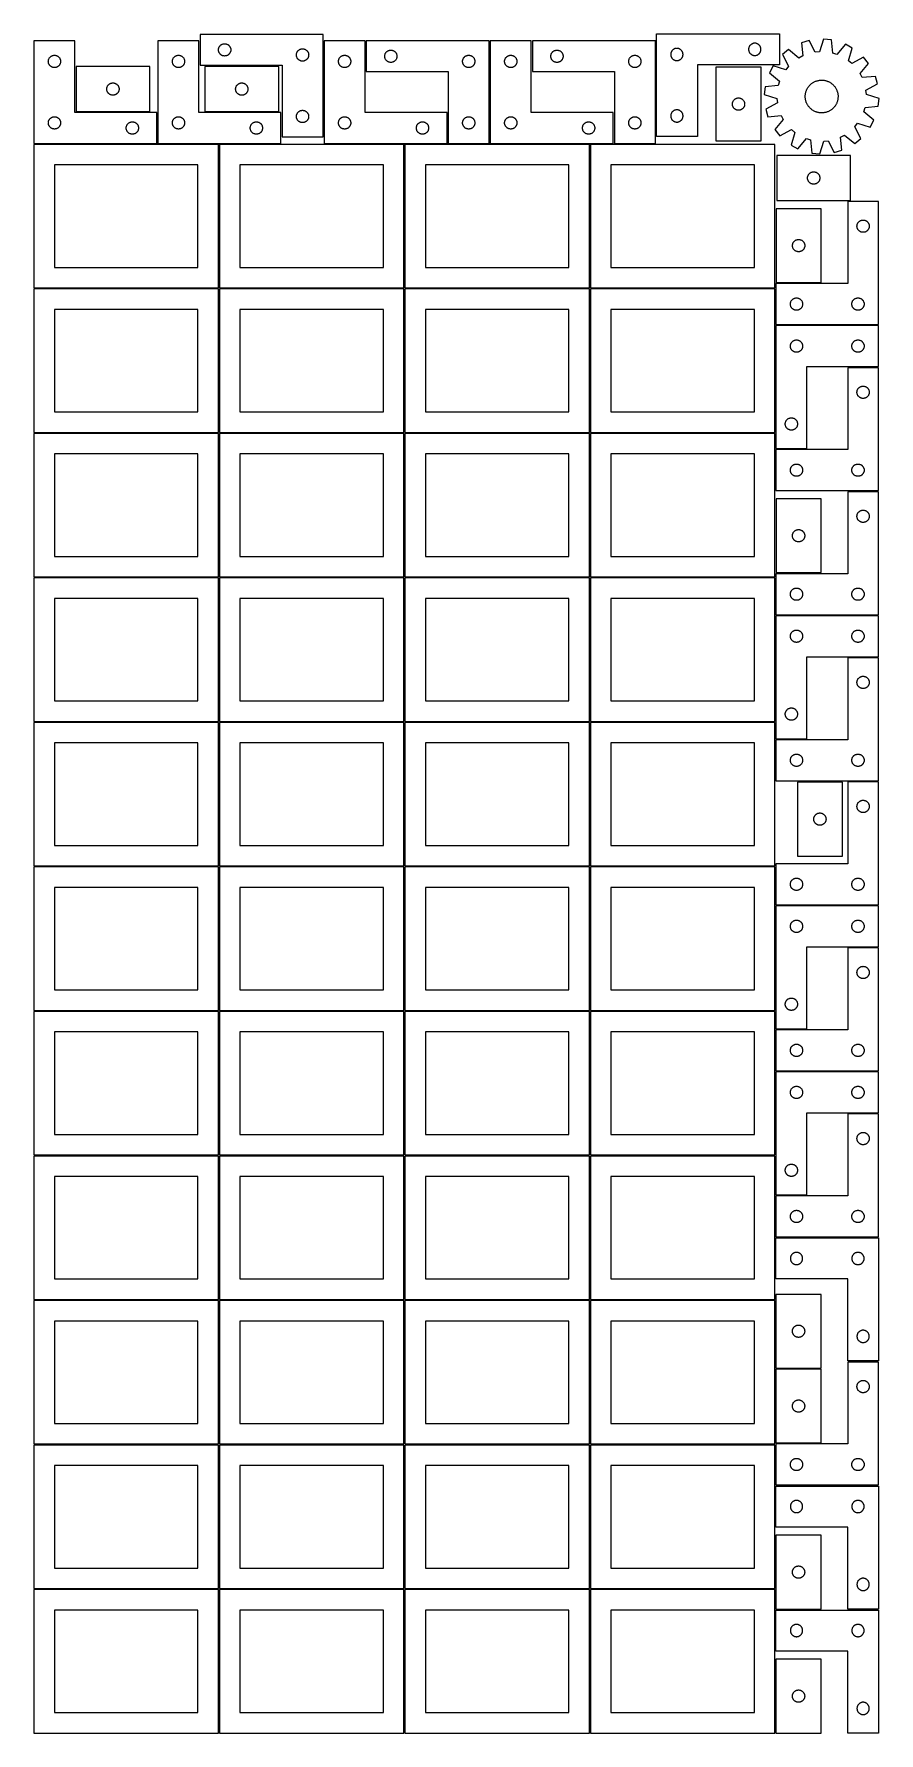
# Model space of a CAD drawing. Header units: millimetres. Extents: x 7 to 1243, y 7 to 2493.
import ezdxf

# ---------------------------------------------------------------- set-up
doc = ezdxf.new("R2010")
doc.units = ezdxf.units.MM
doc.layers.add('COMMON', color=5, linetype='CONTINUOUS', true_color=0x0000ff)
doc.layers.add('CUT', color=7, linetype='CONTINUOUS', true_color=0x000000)

msp = doc.modelspace()

# ---------------------------------------------------------------- linework, layer by layer
at = {"layer": 'COMMON'}
for p, q in [((6.520965, 217.29193), (276.520965, 217.29193)), ((277.270965, 216.54193), (277.270965, 6.54193)), ((278.0419, 217.29193), (548.020966, 217.29193)), ((548.770966, 216.54193), (548.770966, 6.54193)), ((549.562896, 217.29193), (819.520967, 217.29193))]:
    msp.add_line(p, q, dxfattribs=at)
at = {"layer": 'CUT'}
for p, q in [((429.586086, 2492.653843), (249.586086, 2492.653843)), ((249.586086, 2492.653843), (249.586086, 2447.653843)), ((429.586086, 2342.653843), (429.586086, 2492.653843)), ((917.521299, 2493.38382), (1097.521299, 2493.38382)), ((917.521299, 2343.38382), (917.521299, 2493.38382)), ((1097.521299, 2493.38382), (1097.521299, 2448.38382)), ((66.520965, 2483.251496), (6.520965, 2483.251496)), ((6.520965, 2483.251496), (6.520965, 2333.251496)), ((34.191593, 2461.944829), (34.765152, 2462.078564)), ((34.765152, 2462.078564), (35.346229, 2462.1745)), ((35.346229, 2462.1745), (35.932336, 2462.232227)), ((35.932336, 2462.232227), (36.520965, 2462.251496)), ((36.520965, 2462.251496), (37.109593, 2462.232227)), ((37.109593, 2462.232227), (37.6957, 2462.1745)), ((37.6957, 2462.1745), (38.276778, 2462.078564)), ((38.276778, 2462.078564), (38.850336, 2461.944829)), ((66.520965, 2378.251496), (66.520965, 2483.251496)), ((248.041961, 2483.251496), (188.041961, 2483.251496)), ((188.041961, 2483.251496), (188.041961, 2333.251496)), ((215.712589, 2461.944829), (216.286148, 2462.078564)), ((216.286148, 2462.078564), (216.867225, 2462.1745)), ((216.867225, 2462.1745), (217.453333, 2462.232227)), ((217.453333, 2462.232227), (218.041961, 2462.251496)), ((218.041961, 2462.251496), (218.630589, 2462.232227)), ((218.630589, 2462.232227), (219.216696, 2462.1745)), ((219.216696, 2462.1745), (219.797774, 2462.078564)), ((219.797774, 2462.078564), (220.371332, 2461.944829)), ((248.041961, 2378.251496), (248.041961, 2483.251496)), ((276.586086, 2470.153843), (276.605356, 2470.742472)), ((276.605356, 2469.565215), (276.586086, 2470.153843)), ((276.605356, 2470.742472), (276.663082, 2471.328579)), ((276.663082, 2468.979108), (276.605356, 2469.565215)), ((276.663082, 2471.328579), (276.759019, 2471.909656)), ((276.759019, 2468.398031), (276.663082, 2468.979108)), ((276.759019, 2471.909656), (276.892754, 2472.483215)), ((276.892754, 2467.824472), (276.759019, 2468.398031)), ((276.892754, 2472.483215), (277.063715, 2473.046799)), ((277.063715, 2467.260888), (276.892754, 2467.824472)), ((277.063715, 2473.046799), (277.27117, 2473.597994)), ((277.27117, 2466.709693), (277.063715, 2467.260888)), ((277.27117, 2473.597994), (277.514231, 2474.134442)), ((277.514231, 2466.173245), (277.27117, 2466.709693)), ((277.514231, 2474.134442), (277.791857, 2474.653843)), ((277.791857, 2465.653843), (277.514231, 2466.173245)), ((277.791857, 2474.653843), (278.10286, 2475.153976)), ((278.10286, 2465.153711), (277.791857, 2465.653843)), ((278.10286, 2475.153976), (278.445906, 2475.632696)), ((278.445906, 2464.674991), (278.10286, 2465.153711)), ((278.445906, 2475.632696), (278.819528, 2476.087956)), ((278.819528, 2464.219731), (278.445906, 2464.674991)), ((278.819528, 2476.087956), (279.222125, 2476.517805)), ((279.222125, 2463.789882), (278.819528, 2464.219731)), ((279.222125, 2476.517805), (279.651974, 2476.920402)), ((279.651974, 2463.387285), (279.222125, 2463.789882)), ((279.651974, 2476.920402), (280.107233, 2477.294024)), ((280.107233, 2463.013663), (279.651974, 2463.387285)), ((280.107233, 2477.294024), (280.585954, 2477.63707)), ((280.585954, 2462.670617), (280.107233, 2463.013663)), ((280.585954, 2477.63707), (281.086086, 2477.948072)), ((281.086086, 2462.359615), (280.585954, 2462.670617)), ((281.086086, 2477.948072), (281.605488, 2478.225698)), ((281.605488, 2462.081989), (281.086086, 2462.359615)), ((281.605488, 2478.225698), (282.141935, 2478.468759)), ((282.141935, 2461.838928), (281.605488, 2462.081989)), ((282.141935, 2478.468759), (282.693131, 2478.676215)), ((282.693131, 2478.676215), (283.256715, 2478.847176)), ((283.256715, 2478.847176), (283.830273, 2478.980911)), ((283.830273, 2478.980911), (284.41135, 2479.076847)), ((284.41135, 2479.076847), (284.997458, 2479.134574)), ((284.997458, 2479.134574), (285.586086, 2479.153843)), ((285.586086, 2479.153843), (286.174714, 2479.134574)), ((286.174714, 2479.134574), (286.760822, 2479.076847)), ((286.760822, 2479.076847), (287.341899, 2478.980911)), ((287.341899, 2478.980911), (287.915457, 2478.847176)), ((287.915457, 2478.847176), (288.479041, 2478.676215)), ((288.479041, 2478.676215), (289.030237, 2478.468759)), ((289.030237, 2478.468759), (289.566684, 2478.225698)), ((289.566684, 2462.081989), (289.030237, 2461.838928)), ((289.566684, 2478.225698), (290.086086, 2477.948072)), ((290.086086, 2462.359615), (289.566684, 2462.081989)), ((290.086086, 2477.948072), (290.586218, 2477.63707)), ((290.586218, 2462.670617), (290.086086, 2462.359615)), ((290.586218, 2477.63707), (291.064939, 2477.294024)), ((291.064939, 2463.013663), (290.586218, 2462.670617)), ((291.064939, 2477.294024), (291.520198, 2476.920402)), ((291.520198, 2463.387285), (291.064939, 2463.013663)), ((291.520198, 2476.920402), (291.950047, 2476.517805)), ((291.950047, 2463.789882), (291.520198, 2463.387285)), ((291.950047, 2476.517805), (292.352644, 2476.087956)), ((292.352644, 2464.219731), (291.950047, 2463.789882)), ((292.352644, 2476.087956), (292.726266, 2475.632696)), ((292.726266, 2464.674991), (292.352644, 2464.219731)), ((292.726266, 2475.632696), (293.069313, 2475.153976)), ((293.069313, 2465.153711), (292.726266, 2464.674991)), ((293.069313, 2475.153976), (293.380315, 2474.653843)), ((293.380315, 2465.653843), (293.069313, 2465.153711)), ((293.380315, 2474.653843), (293.657941, 2474.134442)), ((293.657941, 2466.173245), (293.380315, 2465.653843)), ((293.657941, 2474.134442), (293.901002, 2473.597994)), ((293.901002, 2466.709693), (293.657941, 2466.173245)), ((293.901002, 2473.597994), (294.108457, 2473.046799)), ((294.108457, 2467.260888), (293.901002, 2466.709693)), ((294.108457, 2473.046799), (294.279419, 2472.483215)), ((294.279419, 2467.824472), (294.108457, 2467.260888)), ((294.279419, 2472.483215), (294.413154, 2471.909656)), ((294.413154, 2468.398031), (294.279419, 2467.824472)), ((294.413154, 2471.909656), (294.50909, 2471.328579)), ((294.50909, 2468.979108), (294.413154, 2468.398031)), ((294.50909, 2471.328579), (294.566816, 2470.742472)), ((294.566816, 2469.565215), (294.50909, 2468.979108)), ((294.566816, 2470.742472), (294.586086, 2470.153843)), ((294.586086, 2470.153843), (294.566816, 2469.565215)), ((390.586086, 2462.653843), (390.605356, 2463.242472)), ((390.605356, 2462.065215), (390.586086, 2462.653843)), ((390.605356, 2463.242472), (390.663082, 2463.828579)), ((390.663082, 2461.479108), (390.605356, 2462.065215)), ((390.663082, 2463.828579), (390.759019, 2464.409656)), ((390.759019, 2464.409656), (390.892754, 2464.983215)), ((390.892754, 2464.983215), (391.063715, 2465.546799)), ((391.063715, 2465.546799), (391.27117, 2466.097994)), ((391.27117, 2466.097994), (391.514231, 2466.634442)), ((391.514231, 2466.634442), (391.791857, 2467.153843)), ((391.791857, 2467.153843), (392.10286, 2467.653976)), ((392.10286, 2467.653976), (392.445906, 2468.132696)), ((392.445906, 2468.132696), (392.819528, 2468.587956)), ((392.819528, 2468.587956), (393.222125, 2469.017805)), ((393.222125, 2469.017805), (393.651974, 2469.420402)), ((393.651974, 2469.420402), (394.107233, 2469.794024)), ((394.107233, 2469.794024), (394.585954, 2470.13707)), ((394.585954, 2470.13707), (395.086086, 2470.448072)), ((395.086086, 2470.448072), (395.605488, 2470.725698)), ((395.605488, 2470.725698), (396.141935, 2470.968759)), ((396.141935, 2470.968759), (396.693131, 2471.176215)), ((396.693131, 2471.176215), (397.256715, 2471.347176)), ((397.256715, 2471.347176), (397.830273, 2471.480911)), ((397.830273, 2471.480911), (398.41135, 2471.576847)), ((398.41135, 2471.576847), (398.997458, 2471.634574)), ((398.997458, 2471.634574), (399.586086, 2471.653843)), ((399.586086, 2471.653843), (400.174714, 2471.634574)), ((400.174714, 2471.634574), (400.760822, 2471.576847)), ((400.760822, 2471.576847), (401.341899, 2471.480911)), ((401.341899, 2471.480911), (401.915457, 2471.347176)), ((401.915457, 2471.347176), (402.479041, 2471.176215)), ((402.479041, 2471.176215), (403.030237, 2470.968759)), ((403.030237, 2470.968759), (403.566684, 2470.725698)), ((403.566684, 2470.725698), (404.086086, 2470.448072)), ((404.086086, 2470.448072), (404.586218, 2470.13707)), ((404.586218, 2470.13707), (405.064939, 2469.794024)), ((405.064939, 2469.794024), (405.520198, 2469.420402)), ((405.520198, 2469.420402), (405.950047, 2469.017805)), ((405.950047, 2469.017805), (406.352644, 2468.587956)), ((406.352644, 2468.587956), (406.726266, 2468.132696)), ((406.726266, 2468.132696), (407.069313, 2467.653976)), ((407.069313, 2467.653976), (407.380315, 2467.153843)), ((407.380315, 2467.153843), (407.657941, 2466.634442)), ((407.657941, 2466.634442), (407.901002, 2466.097994)), ((407.901002, 2466.097994), (408.108457, 2465.546799)), ((408.108457, 2465.546799), (408.279419, 2464.983215)), ((408.279419, 2464.983215), (408.413154, 2464.409656)), ((408.413154, 2464.409656), (408.50909, 2463.828579)), ((408.50909, 2463.828579), (408.566816, 2463.242472)), ((408.566816, 2462.065215), (408.50909, 2461.479108)), ((408.566816, 2463.242472), (408.586086, 2462.653843)), ((408.586086, 2462.653843), (408.566816, 2462.065215)), ((491.20169, 2483.251496), (431.20169, 2483.251496)), ((431.20169, 2483.251496), (431.20169, 2333.251496)), ((458.872318, 2461.944829), (459.445877, 2462.078564)), ((459.445877, 2462.078564), (460.026954, 2462.1745)), ((460.026954, 2462.1745), (460.613062, 2462.232227)), ((460.613062, 2462.232227), (461.20169, 2462.251496)), ((461.20169, 2462.251496), (461.790318, 2462.232227)), ((461.790318, 2462.232227), (462.376425, 2462.1745)), ((462.376425, 2462.1745), (462.957503, 2462.078564)), ((462.957503, 2462.078564), (463.531061, 2461.944829)), ((491.20169, 2378.251496), (491.20169, 2483.251496)), ((672.840542, 2483.2515), (492.840542, 2483.2515)), ((492.840542, 2483.2515), (492.840542, 2438.2515)), ((519.917538, 2461.926235), (520.013474, 2462.507313)), ((520.013474, 2462.507313), (520.147209, 2463.080871)), ((520.147209, 2463.080871), (520.31817, 2463.644455)), ((520.31817, 2463.644455), (520.525626, 2464.195651)), ((520.525626, 2464.195651), (520.768687, 2464.732098)), ((520.768687, 2464.732098), (521.046313, 2465.2515)), ((521.046313, 2465.2515), (521.357315, 2465.751632)), ((521.357315, 2465.751632), (521.700362, 2466.230353)), ((521.700362, 2466.230353), (522.073983, 2466.685612)), ((522.073983, 2466.685612), (522.476581, 2467.115461)), ((522.476581, 2467.115461), (522.906429, 2467.518058)), ((522.906429, 2467.518058), (523.361689, 2467.89168)), ((523.361689, 2467.89168), (523.84041, 2468.234726)), ((523.84041, 2468.234726), (524.340542, 2468.545728)), ((524.340542, 2468.545728), (524.859943, 2468.823354)), ((524.859943, 2468.823354), (525.396391, 2469.066416)), ((525.396391, 2469.066416), (525.947586, 2469.273871)), ((525.947586, 2469.273871), (526.51117, 2469.444832)), ((526.51117, 2469.444832), (527.084729, 2469.578567)), ((527.084729, 2469.578567), (527.665806, 2469.674504)), ((527.665806, 2469.674504), (528.251913, 2469.73223)), ((528.251913, 2469.73223), (528.840542, 2469.7515)), ((528.840542, 2469.7515), (529.42917, 2469.73223)), ((529.42917, 2469.73223), (530.015277, 2469.674504)), ((530.015277, 2469.674504), (530.596355, 2469.578567)), ((530.596355, 2469.578567), (531.169913, 2469.444832)), ((531.169913, 2469.444832), (531.733497, 2469.273871)), ((531.733497, 2469.273871), (532.284693, 2469.066416)), ((532.284693, 2469.066416), (532.82114, 2468.823354)), ((532.82114, 2468.823354), (533.340542, 2468.545728)), ((533.340542, 2468.545728), (533.840674, 2468.234726)), ((533.840674, 2468.234726), (534.319394, 2467.89168)), ((534.319394, 2467.89168), (534.774654, 2467.518058)), ((534.774654, 2467.518058), (535.204503, 2467.115461)), ((535.204503, 2467.115461), (535.6071, 2466.685612)), ((535.6071, 2466.685612), (535.980722, 2466.230353)), ((535.980722, 2466.230353), (536.323768, 2465.751632)), ((536.323768, 2465.751632), (536.63477, 2465.2515)), ((536.63477, 2465.2515), (536.912396, 2464.732098)), ((536.912396, 2464.732098), (537.155457, 2464.195651)), ((537.155457, 2464.195651), (537.362913, 2463.644455)), ((537.362913, 2463.644455), (537.533874, 2463.080871)), ((537.533874, 2463.080871), (537.667609, 2462.507313)), ((537.667609, 2462.507313), (537.763545, 2461.926235)), ((640.51117, 2461.944832), (641.084729, 2462.078567)), ((641.084729, 2462.078567), (641.665806, 2462.174504)), ((641.665806, 2462.174504), (642.251913, 2462.23223)), ((642.251913, 2462.23223), (642.840542, 2462.2515)), ((642.840542, 2462.2515), (643.42917, 2462.23223)), ((643.42917, 2462.23223), (644.015277, 2462.174504)), ((644.015277, 2462.174504), (644.596355, 2462.078567)), ((644.596355, 2462.078567), (645.169913, 2461.944832)), ((672.840542, 2333.2515), (672.840542, 2483.2515)), ((734.36151, 2483.251496), (674.36151, 2483.251496)), ((674.36151, 2483.251496), (674.36151, 2333.251496)), ((702.032139, 2461.944829), (702.605697, 2462.078564)), ((702.605697, 2462.078564), (703.186775, 2462.1745)), ((703.186775, 2462.1745), (703.772882, 2462.232227)), ((703.772882, 2462.232227), (704.36151, 2462.251496)), ((704.36151, 2462.251496), (704.950138, 2462.232227)), ((704.950138, 2462.232227), (705.536246, 2462.1745)), ((705.536246, 2462.1745), (706.117323, 2462.078564)), ((706.117323, 2462.078564), (706.690882, 2461.944829)), ((734.36151, 2378.251496), (734.36151, 2483.251496)), ((916.000301, 2483.2515), (736.000301, 2483.2515)), ((736.000301, 2483.2515), (736.000301, 2438.2515)), ((763.077297, 2461.926235), (763.173234, 2462.507313)), ((763.173234, 2462.507313), (763.306969, 2463.080871)), ((763.306969, 2463.080871), (763.47793, 2463.644455)), ((763.47793, 2463.644455), (763.685385, 2464.195651)), ((763.685385, 2464.195651), (763.928446, 2464.732098)), ((763.928446, 2464.732098), (764.206073, 2465.2515)), ((764.206073, 2465.2515), (764.517075, 2465.751632)), ((764.517075, 2465.751632), (764.860121, 2466.230353)), ((764.860121, 2466.230353), (765.233743, 2466.685612)), ((765.233743, 2466.685612), (765.63634, 2467.115461)), ((765.63634, 2467.115461), (766.066189, 2467.518058)), ((766.066189, 2467.518058), (766.521448, 2467.89168)), ((766.521448, 2467.89168), (767.000169, 2468.234726)), ((767.000169, 2468.234726), (767.500301, 2468.545728)), ((767.500301, 2468.545728), (768.019703, 2468.823354)), ((768.019703, 2468.823354), (768.55615, 2469.066416)), ((768.55615, 2469.066416), (769.107346, 2469.273871)), ((769.107346, 2469.273871), (769.67093, 2469.444832)), ((769.67093, 2469.444832), (770.244488, 2469.578567)), ((770.244488, 2469.578567), (770.825565, 2469.674504)), ((770.825565, 2469.674504), (771.411673, 2469.73223)), ((771.411673, 2469.73223), (772.000301, 2469.7515)), ((772.000301, 2469.7515), (772.588929, 2469.73223)), ((772.588929, 2469.73223), (773.175037, 2469.674504)), ((773.175037, 2469.674504), (773.756114, 2469.578567)), ((773.756114, 2469.578567), (774.329673, 2469.444832)), ((774.329673, 2469.444832), (774.893256, 2469.273871)), ((774.893256, 2469.273871), (775.444452, 2469.066416)), ((775.444452, 2469.066416), (775.980899, 2468.823354)), ((775.980899, 2468.823354), (776.500301, 2468.545728)), ((776.500301, 2468.545728), (777.000433, 2468.234726)), ((777.000433, 2468.234726), (777.479154, 2467.89168)), ((777.479154, 2467.89168), (777.934413, 2467.518058)), ((777.934413, 2467.518058), (778.364262, 2467.115461)), ((778.364262, 2467.115461), (778.766859, 2466.685612)), ((778.766859, 2466.685612), (779.140481, 2466.230353)), ((779.140481, 2466.230353), (779.483528, 2465.751632)), ((779.483528, 2465.751632), (779.79453, 2465.2515)), ((779.79453, 2465.2515), (780.072156, 2464.732098)), ((780.072156, 2464.732098), (780.315217, 2464.195651)), ((780.315217, 2464.195651), (780.522672, 2463.644455)), ((780.522672, 2463.644455), (780.693634, 2463.080871)), ((780.693634, 2463.080871), (780.827369, 2462.507313)), ((780.827369, 2462.507313), (780.923305, 2461.926235)), ((883.67093, 2461.944832), (884.244488, 2462.078567)), ((884.244488, 2462.078567), (884.825565, 2462.174504)), ((884.825565, 2462.174504), (885.411673, 2462.23223)), ((885.411673, 2462.23223), (886.000301, 2462.2515)), ((886.000301, 2462.2515), (886.588929, 2462.23223)), ((886.588929, 2462.23223), (887.175037, 2462.174504)), ((887.175037, 2462.174504), (887.756114, 2462.078567)), ((887.756114, 2462.078567), (888.329673, 2461.944832)), ((916.000301, 2333.2515), (916.000301, 2483.2515)), ((938.540569, 2463.972449), (938.521299, 2463.38382)), ((938.521299, 2463.38382), (938.540569, 2462.795192)), ((938.598295, 2464.558556), (938.540569, 2463.972449)), ((938.540569, 2462.795192), (938.598295, 2462.209085)), ((938.694231, 2465.139633), (938.598295, 2464.558556)), ((938.598295, 2462.209085), (938.694231, 2461.628008)), ((938.827967, 2465.713192), (938.694231, 2465.139633)), ((938.998928, 2466.276776), (938.827967, 2465.713192)), ((939.206383, 2466.827971), (938.998928, 2466.276776)), ((939.449444, 2467.364419), (939.206383, 2466.827971)), ((939.72707, 2467.88382), (939.449444, 2467.364419)), ((940.038072, 2468.383953), (939.72707, 2467.88382)), ((940.381119, 2468.862673), (940.038072, 2468.383953)), ((940.754741, 2469.317933), (940.381119, 2468.862673)), ((941.157338, 2469.747781), (940.754741, 2469.317933)), ((941.587187, 2470.150379), (941.157338, 2469.747781)), ((942.042446, 2470.524), (941.587187, 2470.150379)), ((942.521167, 2470.867047), (942.042446, 2470.524)), ((943.021299, 2471.178049), (942.521167, 2470.867047)), ((943.540701, 2471.455675), (943.021299, 2471.178049)), ((944.077148, 2471.698736), (943.540701, 2471.455675)), ((944.628344, 2471.906192), (944.077148, 2471.698736)), ((945.191928, 2472.077153), (944.628344, 2471.906192)), ((945.765486, 2472.210888), (945.191928, 2472.077153)), ((946.346563, 2472.306824), (945.765486, 2472.210888)), ((946.932671, 2472.364551), (946.346563, 2472.306824)), ((947.521299, 2472.38382), (946.932671, 2472.364551)), ((948.109927, 2472.364551), (947.521299, 2472.38382)), ((948.696035, 2472.306824), (948.109927, 2472.364551)), ((949.277112, 2472.210888), (948.696035, 2472.306824)), ((949.85067, 2472.077153), (949.277112, 2472.210888)), ((950.414254, 2471.906192), (949.85067, 2472.077153)), ((950.96545, 2471.698736), (950.414254, 2471.906192)), ((951.501897, 2471.455675), (950.96545, 2471.698736)), ((952.021299, 2471.178049), (951.501897, 2471.455675)), ((952.521431, 2470.867047), (952.021299, 2471.178049)), ((953.000152, 2470.524), (952.521431, 2470.867047)), ((953.455411, 2470.150379), (953.000152, 2470.524)), ((953.88526, 2469.747781), (953.455411, 2470.150379)), ((954.287857, 2469.317933), (953.88526, 2469.747781)), ((954.661479, 2468.862673), (954.287857, 2469.317933)), ((955.004526, 2468.383953), (954.661479, 2468.862673)), ((955.315528, 2467.88382), (955.004526, 2468.383953)), ((955.593154, 2467.364419), (955.315528, 2467.88382)), ((955.836215, 2466.827971), (955.593154, 2467.364419)), ((956.04367, 2466.276776), (955.836215, 2466.827971)), ((956.214631, 2465.713192), (956.04367, 2466.276776)), ((956.348367, 2465.139633), (956.214631, 2465.713192)), ((956.444303, 2464.558556), (956.348367, 2465.139633)), ((956.348367, 2461.628008), (956.444303, 2462.209085)), ((956.502029, 2463.972449), (956.444303, 2464.558556)), ((956.444303, 2462.209085), (956.502029, 2462.795192)), ((956.521299, 2463.38382), (956.502029, 2463.972449)), ((956.502029, 2462.795192), (956.521299, 2463.38382)), ((1052.540569, 2471.472449), (1052.521299, 2470.88382)), ((1052.521299, 2470.88382), (1052.540569, 2470.295192)), ((1052.598295, 2472.058556), (1052.540569, 2471.472449)), ((1052.540569, 2470.295192), (1052.598295, 2469.709085)), ((1052.694231, 2472.639633), (1052.598295, 2472.058556)), ((1052.598295, 2469.709085), (1052.694231, 2469.128008)), ((1052.827967, 2473.213192), (1052.694231, 2472.639633)), ((1052.694231, 2469.128008), (1052.827967, 2468.554449)), ((1052.998928, 2473.776776), (1052.827967, 2473.213192)), ((1052.827967, 2468.554449), (1052.998928, 2467.990865)), ((1053.206383, 2474.327971), (1052.998928, 2473.776776)), ((1052.998928, 2467.990865), (1053.206383, 2467.43967)), ((1053.449444, 2474.864419), (1053.206383, 2474.327971)), ((1053.206383, 2467.43967), (1053.449444, 2466.903222)), ((1053.72707, 2475.38382), (1053.449444, 2474.864419)), ((1053.449444, 2466.903222), (1053.72707, 2466.38382)), ((1054.038072, 2475.883953), (1053.72707, 2475.38382)), ((1053.72707, 2466.38382), (1054.038072, 2465.883688)), ((1054.381119, 2476.362673), (1054.038072, 2475.883953)), ((1054.038072, 2465.883688), (1054.381119, 2465.404968)), ((1054.754741, 2476.817933), (1054.381119, 2476.362673)), ((1054.381119, 2465.404968), (1054.754741, 2464.949708)), ((1055.157338, 2477.247781), (1054.754741, 2476.817933)), ((1054.754741, 2464.949708), (1055.157338, 2464.519859)), ((1055.587187, 2477.650379), (1055.157338, 2477.247781)), ((1055.157338, 2464.519859), (1055.587187, 2464.117262)), ((1056.042446, 2478.024), (1055.587187, 2477.650379)), ((1055.587187, 2464.117262), (1056.042446, 2463.74364)), ((1056.521167, 2478.367047), (1056.042446, 2478.024)), ((1056.042446, 2463.74364), (1056.521167, 2463.400594)), ((1057.021299, 2478.678049), (1056.521167, 2478.367047)), ((1056.521167, 2463.400594), (1057.021299, 2463.089592)), ((1057.540701, 2478.955675), (1057.021299, 2478.678049)), ((1057.021299, 2463.089592), (1057.540701, 2462.811966)), ((1058.077148, 2479.198736), (1057.540701, 2478.955675)), ((1057.540701, 2462.811966), (1058.077148, 2462.568905)), ((1058.628344, 2479.406192), (1058.077148, 2479.198736)), ((1058.077148, 2462.568905), (1058.628344, 2462.361449)), ((1059.191928, 2479.577153), (1058.628344, 2479.406192)), ((1058.628344, 2462.361449), (1059.191928, 2462.190488)), ((1059.765486, 2479.710888), (1059.191928, 2479.577153)), ((1059.191928, 2462.190488), (1059.765486, 2462.056753)), ((1060.346563, 2479.806824), (1059.765486, 2479.710888)), ((1059.765486, 2462.056753), (1060.346563, 2461.960817)), ((1060.932671, 2479.864551), (1060.346563, 2479.806824)), ((1061.521299, 2479.88382), (1060.932671, 2479.864551)), ((1062.109927, 2479.864551), (1061.521299, 2479.88382)), ((1062.696035, 2479.806824), (1062.109927, 2479.864551)), ((1063.277112, 2479.710888), (1062.696035, 2479.806824)), ((1062.696035, 2461.960817), (1063.277112, 2462.056753)), ((1063.85067, 2479.577153), (1063.277112, 2479.710888)), ((1063.277112, 2462.056753), (1063.85067, 2462.190488)), ((1064.414254, 2479.406192), (1063.85067, 2479.577153)), ((1063.85067, 2462.190488), (1064.414254, 2462.361449)), ((1064.96545, 2479.198736), (1064.414254, 2479.406192)), ((1064.414254, 2462.361449), (1064.96545, 2462.568905)), ((1065.501897, 2478.955675), (1064.96545, 2479.198736)), ((1064.96545, 2462.568905), (1065.501897, 2462.811966)), ((1066.021299, 2478.678049), (1065.501897, 2478.955675)), ((1065.501897, 2462.811966), (1066.021299, 2463.089592)), ((1066.521431, 2478.367047), (1066.021299, 2478.678049)), ((1066.021299, 2463.089592), (1066.521431, 2463.400594)), ((1067.000152, 2478.024), (1066.521431, 2478.367047)), ((1066.521431, 2463.400594), (1067.000152, 2463.74364)), ((1067.455411, 2477.650379), (1067.000152, 2478.024)), ((1067.000152, 2463.74364), (1067.455411, 2464.117262)), ((1067.88526, 2477.247781), (1067.455411, 2477.650379)), ((1067.455411, 2464.117262), (1067.88526, 2464.519859)), ((1068.287857, 2476.817933), (1067.88526, 2477.247781)), ((1067.88526, 2464.519859), (1068.287857, 2464.949708)), ((1068.661479, 2476.362673), (1068.287857, 2476.817933)), ((1068.287857, 2464.949708), (1068.661479, 2465.404968)), ((1069.004526, 2475.883953), (1068.661479, 2476.362673)), ((1068.661479, 2465.404968), (1069.004526, 2465.883688)), ((1069.315528, 2475.38382), (1069.004526, 2475.883953)), ((1069.004526, 2465.883688), (1069.315528, 2466.38382)), ((1069.593154, 2474.864419), (1069.315528, 2475.38382)), ((1069.315528, 2466.38382), (1069.593154, 2466.903222)), ((1069.836215, 2474.327971), (1069.593154, 2474.864419)), ((1069.593154, 2466.903222), (1069.836215, 2467.43967)), ((1070.04367, 2473.776776), (1069.836215, 2474.327971)), ((1069.836215, 2467.43967), (1070.04367, 2467.990865)), ((1070.214631, 2473.213192), (1070.04367, 2473.776776)), ((1070.04367, 2467.990865), (1070.214631, 2468.554449)), ((1070.348367, 2472.639633), (1070.214631, 2473.213192)), ((1070.214631, 2468.554449), (1070.348367, 2469.128008)), ((1070.444303, 2472.058556), (1070.348367, 2472.639633)), ((1070.348367, 2469.128008), (1070.444303, 2469.709085)), ((1070.502029, 2471.472449), (1070.444303, 2472.058556)), ((1070.444303, 2469.709085), (1070.502029, 2470.295192)), ((1070.521299, 2470.88382), (1070.502029, 2471.472449)), ((1070.502029, 2470.295192), (1070.521299, 2470.88382)), ((1111.011359, 2470.469172), (1102.064964, 2463.185802)), ((1102.064964, 2463.185802), (1111.072462, 2446.030412)), ((1125.983469, 2458.169645), (1111.011359, 2470.469172)), ((1140.961815, 2483.780152), (1129.909199, 2480.474833)), ((1129.909199, 2480.474833), (1131.665959, 2461.1783)), ((1150.087416, 2466.687293), (1140.961815, 2483.780152)), ((1156.488714, 2467.292333), (1150.087416, 2466.687293)), ((1162.250144, 2485.792288), (1156.488714, 2467.292333)), ((1173.726321, 2484.616352), (1162.250144, 2485.792288)), ((1175.616123, 2465.332393), (1173.726321, 2484.616352)), ((1181.761689, 2463.441706), (1175.616123, 2465.332393)), ((1194.164183, 2478.328633), (1181.761689, 2463.441706)), ((1204.316776, 2472.850466), (1194.164183, 2478.328633)), ((1198.683074, 2454.311215), (1204.316776, 2472.850466)), ((27.520965, 2453.251496), (27.540234, 2453.840124)), ((27.540234, 2452.662868), (27.520965, 2453.251496)), ((27.540234, 2453.840124), (27.597961, 2454.426232)), ((27.597961, 2452.07676), (27.540234, 2452.662868)), ((27.597961, 2454.426232), (27.693897, 2455.007309)), ((27.693897, 2451.495683), (27.597961, 2452.07676)), ((27.693897, 2455.007309), (27.827632, 2455.580868)), ((27.827632, 2450.922125), (27.693897, 2451.495683)), ((27.827632, 2455.580868), (27.998593, 2456.144451)), ((27.998593, 2450.358541), (27.827632, 2450.922125)), ((27.998593, 2456.144451), (28.206049, 2456.695647)), ((28.206049, 2449.807345), (27.998593, 2450.358541)), ((28.206049, 2456.695647), (28.44911, 2457.232094)), ((28.44911, 2449.270898), (28.206049, 2449.807345)), ((28.44911, 2457.232094), (28.726736, 2457.751496)), ((28.726736, 2448.751496), (28.44911, 2449.270898)), ((28.726736, 2457.751496), (29.037738, 2458.251628)), ((29.037738, 2448.251364), (28.726736, 2448.751496)), ((29.037738, 2458.251628), (29.380785, 2458.730349)), ((29.380785, 2447.772643), (29.037738, 2448.251364)), ((29.380785, 2458.730349), (29.754406, 2459.185609)), ((29.754406, 2447.317384), (29.380785, 2447.772643)), ((29.754406, 2459.185609), (30.157004, 2459.615457)), ((30.157004, 2446.887535), (29.754406, 2447.317384)), ((30.157004, 2459.615457), (30.586852, 2460.018054)), ((30.586852, 2446.484938), (30.157004, 2446.887535)), ((30.586852, 2460.018054), (31.042112, 2460.391676)), ((31.042112, 2446.111316), (30.586852, 2446.484938)), ((31.042112, 2460.391676), (31.520833, 2460.734723)), ((31.520833, 2445.76827), (31.042112, 2446.111316)), ((31.520833, 2460.734723), (32.020965, 2461.045725)), ((32.020965, 2445.457268), (31.520833, 2445.76827)), ((32.020965, 2461.045725), (32.540366, 2461.323351)), ((32.540366, 2445.179642), (32.020965, 2445.457268)), ((32.540366, 2461.323351), (33.076814, 2461.566412)), ((33.076814, 2444.93658), (32.540366, 2445.179642)), ((33.076814, 2461.566412), (33.628009, 2461.773867)), ((33.628009, 2444.729125), (33.076814, 2444.93658)), ((33.628009, 2461.773867), (34.191593, 2461.944829)), ((34.191593, 2444.558164), (33.628009, 2444.729125)), ((34.765152, 2444.424429), (34.191593, 2444.558164)), ((35.346229, 2444.328492), (34.765152, 2444.424429)), ((35.932336, 2444.270766), (35.346229, 2444.328492)), ((36.520965, 2444.251496), (35.932336, 2444.270766)), ((37.109593, 2444.270766), (36.520965, 2444.251496)), ((37.6957, 2444.328492), (37.109593, 2444.270766)), ((38.276778, 2444.424429), (37.6957, 2444.328492)), ((38.850336, 2444.558164), (38.276778, 2444.424429)), ((38.850336, 2461.944829), (39.41392, 2461.773867)), ((39.41392, 2444.729125), (38.850336, 2444.558164)), ((39.41392, 2461.773867), (39.965116, 2461.566412)), ((39.965116, 2444.93658), (39.41392, 2444.729125)), ((39.965116, 2461.566412), (40.501563, 2461.323351)), ((40.501563, 2445.179642), (39.965116, 2444.93658)), ((40.501563, 2461.323351), (41.020965, 2461.045725)), ((41.020965, 2445.457268), (40.501563, 2445.179642)), ((41.020965, 2461.045725), (41.521097, 2460.734723)), ((41.521097, 2445.76827), (41.020965, 2445.457268)), ((41.521097, 2460.734723), (41.999817, 2460.391676)), ((41.999817, 2446.111316), (41.521097, 2445.76827)), ((41.999817, 2460.391676), (42.455077, 2460.018054)), ((42.455077, 2446.484938), (41.999817, 2446.111316)), ((42.455077, 2460.018054), (42.884926, 2459.615457)), ((42.884926, 2446.887535), (42.455077, 2446.484938)), ((42.884926, 2459.615457), (43.287523, 2459.185609)), ((43.287523, 2447.317384), (42.884926, 2446.887535)), ((43.287523, 2459.185609), (43.661145, 2458.730349)), ((43.661145, 2447.772643), (43.287523, 2447.317384)), ((43.661145, 2458.730349), (44.004191, 2458.251628)), ((44.004191, 2448.251364), (43.661145, 2447.772643)), ((44.004191, 2458.251628), (44.315193, 2457.751496)), ((44.315193, 2448.751496), (44.004191, 2448.251364)), ((44.315193, 2457.751496), (44.592819, 2457.232094)), ((44.592819, 2449.270898), (44.315193, 2448.751496)), ((44.592819, 2457.232094), (44.83588, 2456.695647)), ((44.83588, 2449.807345), (44.592819, 2449.270898)), ((44.83588, 2456.695647), (45.043336, 2456.144451)), ((45.043336, 2450.358541), (44.83588, 2449.807345)), ((45.043336, 2456.144451), (45.214297, 2455.580868)), ((45.214297, 2450.922125), (45.043336, 2450.358541)), ((45.214297, 2455.580868), (45.348032, 2455.007309)), ((45.348032, 2451.495683), (45.214297, 2450.922125)), ((45.348032, 2455.007309), (45.443968, 2454.426232)), ((45.443968, 2452.07676), (45.348032, 2451.495683)), ((45.443968, 2454.426232), (45.501695, 2453.840124)), ((45.501695, 2452.662868), (45.443968, 2452.07676)), ((45.501695, 2453.840124), (45.520965, 2453.251496)), ((45.520965, 2453.251496), (45.501695, 2452.662868)), ((176.064299, 2445.792512), (68.064299, 2445.792512)), ((68.064299, 2445.792512), (68.064299, 2379.792512)), ((176.064299, 2379.792512), (176.064299, 2445.792512)), ((209.041961, 2453.251496), (209.06123, 2453.840124)), ((209.06123, 2452.662868), (209.041961, 2453.251496)), ((209.06123, 2453.840124), (209.118957, 2454.426232)), ((209.118957, 2452.07676), (209.06123, 2452.662868)), ((209.118957, 2454.426232), (209.214893, 2455.007309)), ((209.214893, 2451.495683), (209.118957, 2452.07676)), ((209.214893, 2455.007309), (209.348628, 2455.580868)), ((209.348628, 2450.922125), (209.214893, 2451.495683)), ((209.348628, 2455.580868), (209.51959, 2456.144451)), ((209.51959, 2450.358541), (209.348628, 2450.922125)), ((209.51959, 2456.144451), (209.727045, 2456.695647)), ((209.727045, 2449.807345), (209.51959, 2450.358541)), ((209.727045, 2456.695647), (209.970106, 2457.232094)), ((209.970106, 2449.270898), (209.727045, 2449.807345)), ((209.970106, 2457.232094), (210.247732, 2457.751496)), ((210.247732, 2448.751496), (209.970106, 2449.270898)), ((210.247732, 2457.751496), (210.558734, 2458.251628)), ((210.558734, 2448.251364), (210.247732, 2448.751496)), ((210.558734, 2458.251628), (210.901781, 2458.730349)), ((210.901781, 2447.772643), (210.558734, 2448.251364)), ((210.901781, 2458.730349), (211.275402, 2459.185609)), ((211.275402, 2447.317384), (210.901781, 2447.772643)), ((211.275402, 2459.185609), (211.678, 2459.615457)), ((211.678, 2446.887535), (211.275402, 2447.317384)), ((211.678, 2459.615457), (212.107848, 2460.018054)), ((212.107848, 2446.484938), (211.678, 2446.887535)), ((212.107848, 2460.018054), (212.563108, 2460.391676)), ((212.563108, 2446.111316), (212.107848, 2446.484938)), ((212.563108, 2460.391676), (213.041829, 2460.734723)), ((213.041829, 2445.76827), (212.563108, 2446.111316)), ((213.041829, 2460.734723), (213.541961, 2461.045725)), ((213.541961, 2445.457268), (213.041829, 2445.76827)), ((213.541961, 2461.045725), (214.061363, 2461.323351)), ((214.061363, 2445.179642), (213.541961, 2445.457268)), ((214.061363, 2461.323351), (214.59781, 2461.566412)), ((214.59781, 2444.93658), (214.061363, 2445.179642)), ((214.59781, 2461.566412), (215.149006, 2461.773867)), ((215.149006, 2444.729125), (214.59781, 2444.93658)), ((215.149006, 2461.773867), (215.712589, 2461.944829)), ((215.712589, 2444.558164), (215.149006, 2444.729125)), ((216.286148, 2444.424429), (215.712589, 2444.558164)), ((216.867225, 2444.328492), (216.286148, 2444.424429)), ((217.453333, 2444.270766), (216.867225, 2444.328492)), ((218.041961, 2444.251496), (217.453333, 2444.270766)), ((218.630589, 2444.270766), (218.041961, 2444.251496)), ((219.216696, 2444.328492), (218.630589, 2444.270766)), ((219.797774, 2444.424429), (219.216696, 2444.328492)), ((220.371332, 2444.558164), (219.797774, 2444.424429)), ((220.371332, 2461.944829), (220.934916, 2461.773867)), ((220.934916, 2444.729125), (220.371332, 2444.558164)), ((220.934916, 2461.773867), (221.486112, 2461.566412)), ((221.486112, 2444.93658), (220.934916, 2444.729125)), ((221.486112, 2461.566412), (222.022559, 2461.323351)), ((222.022559, 2445.179642), (221.486112, 2444.93658)), ((222.022559, 2461.323351), (222.541961, 2461.045725)), ((222.541961, 2445.457268), (222.022559, 2445.179642)), ((222.541961, 2461.045725), (223.042093, 2460.734723)), ((223.042093, 2445.76827), (222.541961, 2445.457268)), ((223.042093, 2460.734723), (223.520814, 2460.391676)), ((223.520814, 2446.111316), (223.042093, 2445.76827)), ((223.520814, 2460.391676), (223.976073, 2460.018054)), ((223.976073, 2446.484938), (223.520814, 2446.111316)), ((223.976073, 2460.018054), (224.405922, 2459.615457)), ((224.405922, 2446.887535), (223.976073, 2446.484938)), ((224.405922, 2459.615457), (224.808519, 2459.185609)), ((224.808519, 2447.317384), (224.405922, 2446.887535)), ((224.808519, 2459.185609), (225.182141, 2458.730349)), ((225.182141, 2447.772643), (224.808519, 2447.317384)), ((225.182141, 2458.730349), (225.525187, 2458.251628)), ((225.525187, 2448.251364), (225.182141, 2447.772643)), ((225.525187, 2458.251628), (225.836189, 2457.751496)), ((225.836189, 2448.751496), (225.525187, 2448.251364)), ((225.836189, 2457.751496), (226.113815, 2457.232094)), ((226.113815, 2449.270898), (225.836189, 2448.751496)), ((226.113815, 2457.232094), (226.356877, 2456.695647)), ((226.356877, 2449.807345), (226.113815, 2449.270898)), ((226.356877, 2456.695647), (226.564332, 2456.144451)), ((226.564332, 2450.358541), (226.356877, 2449.807345)), ((226.564332, 2456.144451), (226.735293, 2455.580868)), ((226.735293, 2450.922125), (226.564332, 2450.358541)), ((226.735293, 2455.580868), (226.869028, 2455.007309)), ((226.869028, 2451.495683), (226.735293, 2450.922125)), ((226.869028, 2455.007309), (226.964964, 2454.426232)), ((226.964964, 2452.07676), (226.869028, 2451.495683)), ((226.964964, 2454.426232), (227.022691, 2453.840124)), ((227.022691, 2452.662868), (226.964964, 2452.07676)), ((227.022691, 2453.840124), (227.041961, 2453.251496)), ((227.041961, 2453.251496), (227.022691, 2452.662868)), ((249.586086, 2447.653843), (369.586086, 2447.653843)), ((364.671475, 2445.763462), (256.671475, 2445.763462)), ((256.671475, 2445.763462), (256.671475, 2379.763462)), ((282.693131, 2461.631472), (282.141935, 2461.838928)), ((283.256715, 2461.460511), (282.693131, 2461.631472)), ((283.830273, 2461.326776), (283.256715, 2461.460511)), ((284.41135, 2461.23084), (283.830273, 2461.326776)), ((284.997458, 2461.173113), (284.41135, 2461.23084)), ((285.586086, 2461.153843), (284.997458, 2461.173113)), ((286.174714, 2461.173113), (285.586086, 2461.153843)), ((286.760822, 2461.23084), (286.174714, 2461.173113)), ((287.341899, 2461.326776), (286.760822, 2461.23084)), ((287.915457, 2461.460511), (287.341899, 2461.326776)), ((288.479041, 2461.631472), (287.915457, 2461.460511)), ((289.030237, 2461.838928), (288.479041, 2461.631472)), ((364.671475, 2379.763462), (364.671475, 2445.763462)), ((369.586086, 2447.653843), (369.586086, 2342.653843)), ((390.759019, 2460.898031), (390.663082, 2461.479108)), ((390.892754, 2460.324472), (390.759019, 2460.898031)), ((391.063715, 2459.760888), (390.892754, 2460.324472)), ((391.27117, 2459.209693), (391.063715, 2459.760888)), ((391.514231, 2458.673245), (391.27117, 2459.209693)), ((391.791857, 2458.153843), (391.514231, 2458.673245)), ((392.10286, 2457.653711), (391.791857, 2458.153843)), ((392.445906, 2457.174991), (392.10286, 2457.653711)), ((392.819528, 2456.719731), (392.445906, 2457.174991)), ((393.222125, 2456.289882), (392.819528, 2456.719731)), ((393.651974, 2455.887285), (393.222125, 2456.289882)), ((394.107233, 2455.513663), (393.651974, 2455.887285)), ((394.585954, 2455.170617), (394.107233, 2455.513663)), ((395.086086, 2454.859615), (394.585954, 2455.170617)), ((395.605488, 2454.581989), (395.086086, 2454.859615)), ((396.141935, 2454.338928), (395.605488, 2454.581989)), ((396.693131, 2454.131472), (396.141935, 2454.338928)), ((397.256715, 2453.960511), (396.693131, 2454.131472)), ((397.830273, 2453.826776), (397.256715, 2453.960511)), ((398.41135, 2453.73084), (397.830273, 2453.826776)), ((398.997458, 2453.673113), (398.41135, 2453.73084)), ((399.586086, 2453.653843), (398.997458, 2453.673113)), ((400.174714, 2453.673113), (399.586086, 2453.653843)), ((400.760822, 2453.73084), (400.174714, 2453.673113)), ((401.341899, 2453.826776), (400.760822, 2453.73084)), ((401.915457, 2453.960511), (401.341899, 2453.826776)), ((402.479041, 2454.131472), (401.915457, 2453.960511)), ((403.030237, 2454.338928), (402.479041, 2454.131472)), ((403.566684, 2454.581989), (403.030237, 2454.338928)), ((404.086086, 2454.859615), (403.566684, 2454.581989)), ((404.586218, 2455.170617), (404.086086, 2454.859615)), ((405.064939, 2455.513663), (404.586218, 2455.170617)), ((405.520198, 2455.887285), (405.064939, 2455.513663)), ((405.950047, 2456.289882), (405.520198, 2455.887285)), ((406.352644, 2456.719731), (405.950047, 2456.289882)), ((406.726266, 2457.174991), (406.352644, 2456.719731)), ((407.069313, 2457.653711), (406.726266, 2457.174991)), ((407.380315, 2458.153843), (407.069313, 2457.653711)), ((407.657941, 2458.673245), (407.380315, 2458.153843)), ((407.901002, 2459.209693), (407.657941, 2458.673245)), ((408.108457, 2459.760888), (407.901002, 2459.209693)), ((408.279419, 2460.324472), (408.108457, 2459.760888)), ((408.413154, 2460.898031), (408.279419, 2460.324472)), ((408.50909, 2461.479108), (408.413154, 2460.898031)), ((452.20169, 2453.251496), (452.220959, 2453.840124)), ((452.220959, 2452.662868), (452.20169, 2453.251496)), ((452.220959, 2453.840124), (452.278686, 2454.426232)), ((452.278686, 2452.07676), (452.220959, 2452.662868)), ((452.278686, 2454.426232), (452.374622, 2455.007309)), ((452.374622, 2451.495683), (452.278686, 2452.07676)), ((452.374622, 2455.007309), (452.508357, 2455.580868)), ((452.508357, 2450.922125), (452.374622, 2451.495683)), ((452.508357, 2455.580868), (452.679319, 2456.144451)), ((452.679319, 2450.358541), (452.508357, 2450.922125)), ((452.679319, 2456.144451), (452.886774, 2456.695647)), ((452.886774, 2449.807345), (452.679319, 2450.358541)), ((452.886774, 2456.695647), (453.129835, 2457.232094)), ((453.129835, 2449.270898), (452.886774, 2449.807345)), ((453.129835, 2457.232094), (453.407461, 2457.751496)), ((453.407461, 2448.751496), (453.129835, 2449.270898)), ((453.407461, 2457.751496), (453.718463, 2458.251628)), ((453.718463, 2448.251364), (453.407461, 2448.751496)), ((453.718463, 2458.251628), (454.06151, 2458.730349)), ((454.06151, 2447.772643), (453.718463, 2448.251364)), ((454.06151, 2458.730349), (454.435131, 2459.185609)), ((454.435131, 2447.317384), (454.06151, 2447.772643)), ((454.435131, 2459.185609), (454.837729, 2459.615457)), ((454.837729, 2446.887535), (454.435131, 2447.317384)), ((454.837729, 2459.615457), (455.267577, 2460.018054)), ((455.267577, 2446.484938), (454.837729, 2446.887535)), ((455.267577, 2460.018054), (455.722837, 2460.391676)), ((455.722837, 2446.111316), (455.267577, 2446.484938)), ((455.722837, 2460.391676), (456.201558, 2460.734723)), ((456.201558, 2445.76827), (455.722837, 2446.111316)), ((456.201558, 2460.734723), (456.70169, 2461.045725)), ((456.70169, 2445.457268), (456.201558, 2445.76827)), ((456.70169, 2461.045725), (457.221092, 2461.323351)), ((457.221092, 2445.179642), (456.70169, 2445.457268)), ((457.221092, 2461.323351), (457.757539, 2461.566412)), ((457.757539, 2444.93658), (457.221092, 2445.179642)), ((457.757539, 2461.566412), (458.308735, 2461.773867)), ((458.308735, 2444.729125), (457.757539, 2444.93658)), ((458.308735, 2461.773867), (458.872318, 2461.944829)), ((458.872318, 2444.558164), (458.308735, 2444.729125)), ((459.445877, 2444.424429), (458.872318, 2444.558164)), ((460.026954, 2444.328492), (459.445877, 2444.424429)), ((460.613062, 2444.270766), (460.026954, 2444.328492)), ((461.20169, 2444.251496), (460.613062, 2444.270766)), ((461.790318, 2444.270766), (461.20169, 2444.251496)), ((462.376425, 2444.328492), (461.790318, 2444.270766)), ((462.957503, 2444.424429), (462.376425, 2444.328492)), ((463.531061, 2444.558164), (462.957503, 2444.424429)), ((463.531061, 2461.944829), (464.094645, 2461.773867)), ((464.094645, 2444.729125), (463.531061, 2444.558164)), ((464.094645, 2461.773867), (464.645841, 2461.566412)), ((464.645841, 2444.93658), (464.094645, 2444.729125)), ((464.645841, 2461.566412), (465.182288, 2461.323351)), ((465.182288, 2445.179642), (464.645841, 2444.93658)), ((465.182288, 2461.323351), (465.70169, 2461.045725)), ((465.70169, 2445.457268), (465.182288, 2445.179642)), ((465.70169, 2461.045725), (466.201822, 2460.734723)), ((466.201822, 2445.76827), (465.70169, 2445.457268)), ((466.201822, 2460.734723), (466.680543, 2460.391676)), ((466.680543, 2446.111316), (466.201822, 2445.76827)), ((466.680543, 2460.391676), (467.135802, 2460.018054)), ((467.135802, 2446.484938), (466.680543, 2446.111316)), ((467.135802, 2460.018054), (467.565651, 2459.615457)), ((467.565651, 2446.887535), (467.135802, 2446.484938)), ((467.565651, 2459.615457), (467.968248, 2459.185609)), ((467.968248, 2447.317384), (467.565651, 2446.887535)), ((467.968248, 2459.185609), (468.34187, 2458.730349)), ((468.34187, 2447.772643), (467.968248, 2447.317384)), ((468.34187, 2458.730349), (468.684916, 2458.251628)), ((468.684916, 2448.251364), (468.34187, 2447.772643)), ((468.684916, 2458.251628), (468.995918, 2457.751496)), ((468.995918, 2448.751496), (468.684916, 2448.251364)), ((468.995918, 2457.751496), (469.273544, 2457.232094)), ((469.273544, 2449.270898), (468.995918, 2448.751496)), ((469.273544, 2457.232094), (469.516606, 2456.695647)), ((469.516606, 2449.807345), (469.273544, 2449.270898)), ((469.516606, 2456.695647), (469.724061, 2456.144451)), ((469.724061, 2450.358541), (469.516606, 2449.807345)), ((469.724061, 2456.144451), (469.895022, 2455.580868)), ((469.895022, 2450.922125), (469.724061, 2450.358541)), ((469.895022, 2455.580868), (470.028757, 2455.007309)), ((470.028757, 2451.495683), (469.895022, 2450.922125)), ((470.028757, 2455.007309), (470.124693, 2454.426232)), ((470.124693, 2452.07676), (470.028757, 2451.495683)), ((470.124693, 2454.426232), (470.18242, 2453.840124)), ((470.18242, 2452.662868), (470.124693, 2452.07676)), ((470.18242, 2453.840124), (470.20169, 2453.251496)), ((470.20169, 2453.251496), (470.18242, 2452.662868)), ((492.840542, 2438.2515), (612.840542, 2438.2515)), ((519.840542, 2460.7515), (519.859811, 2461.340128)), ((519.859811, 2460.162872), (519.840542, 2460.7515)), ((519.859811, 2461.340128), (519.917538, 2461.926235)), ((519.917538, 2459.576764), (519.859811, 2460.162872)), ((520.013474, 2458.995687), (519.917538, 2459.576764)), ((520.147209, 2458.422128), (520.013474, 2458.995687)), ((520.31817, 2457.858545), (520.147209, 2458.422128)), ((520.525626, 2457.307349), (520.31817, 2457.858545)), ((520.768687, 2456.770902), (520.525626, 2457.307349)), ((521.046313, 2456.2515), (520.768687, 2456.770902)), ((521.357315, 2455.751368), (521.046313, 2456.2515)), ((521.700362, 2455.272647), (521.357315, 2455.751368)), ((522.073983, 2454.817387), (521.700362, 2455.272647)), ((522.476581, 2454.387539), (522.073983, 2454.817387)), ((522.906429, 2453.984941), (522.476581, 2454.387539)), ((523.361689, 2453.61132), (522.906429, 2453.984941)), ((523.84041, 2453.268273), (523.361689, 2453.61132)), ((524.340542, 2452.957271), (523.84041, 2453.268273)), ((524.859943, 2452.679645), (524.340542, 2452.957271)), ((525.396391, 2452.436584), (524.859943, 2452.679645)), ((525.947586, 2452.229129), (525.396391, 2452.436584)), ((526.51117, 2452.058167), (525.947586, 2452.229129)), ((527.084729, 2451.924432), (526.51117, 2452.058167)), ((527.665806, 2451.828496), (527.084729, 2451.924432)), ((528.251913, 2451.770769), (527.665806, 2451.828496)), ((528.840542, 2451.7515), (528.251913, 2451.770769)), ((529.42917, 2451.770769), (528.840542, 2451.7515)), ((530.015277, 2451.828496), (529.42917, 2451.770769)), ((530.596355, 2451.924432), (530.015277, 2451.828496)), ((531.169913, 2452.058167), (530.596355, 2451.924432)), ((531.733497, 2452.229129), (531.169913, 2452.058167)), ((532.284693, 2452.436584), (531.733497, 2452.229129)), ((532.82114, 2452.679645), (532.284693, 2452.436584)), ((533.340542, 2452.957271), (532.82114, 2452.679645)), ((533.840674, 2453.268273), (533.340542, 2452.957271)), ((534.319394, 2453.61132), (533.840674, 2453.268273)), ((534.774654, 2453.984941), (534.319394, 2453.61132)), ((535.204503, 2454.387539), (534.774654, 2453.984941)), ((535.6071, 2454.817387), (535.204503, 2454.387539)), ((535.980722, 2455.272647), (535.6071, 2454.817387)), ((536.323768, 2455.751368), (535.980722, 2455.272647)), ((536.63477, 2456.2515), (536.323768, 2455.751368)), ((536.912396, 2456.770902), (536.63477, 2456.2515)), ((537.155457, 2457.307349), (536.912396, 2456.770902)), ((537.362913, 2457.858545), (537.155457, 2457.307349)), ((537.533874, 2458.422128), (537.362913, 2457.858545)), ((537.667609, 2458.995687), (537.533874, 2458.422128)), ((537.763545, 2459.576764), (537.667609, 2458.995687)), ((537.763545, 2461.926235), (537.821272, 2461.340128)), ((537.821272, 2460.162872), (537.763545, 2459.576764)), ((537.821272, 2461.340128), (537.840542, 2460.7515)), ((537.840542, 2460.7515), (537.821272, 2460.162872)), ((612.840542, 2438.2515), (612.840542, 2333.2515)), ((633.840542, 2453.2515), (633.859811, 2453.840128)), ((633.859811, 2452.662872), (633.840542, 2453.2515)), ((633.859811, 2453.840128), (633.917538, 2454.426235)), ((633.917538, 2452.076764), (633.859811, 2452.662872)), ((633.917538, 2454.426235), (634.013474, 2455.007313)), ((634.013474, 2451.495687), (633.917538, 2452.076764)), ((634.013474, 2455.007313), (634.147209, 2455.580871)), ((634.147209, 2450.922128), (634.013474, 2451.495687)), ((634.147209, 2455.580871), (634.31817, 2456.144455)), ((634.31817, 2450.358545), (634.147209, 2450.922128)), ((634.31817, 2456.144455), (634.525626, 2456.695651)), ((634.525626, 2449.807349), (634.31817, 2450.358545)), ((634.525626, 2456.695651), (634.768687, 2457.232098)), ((634.768687, 2449.270902), (634.525626, 2449.807349)), ((634.768687, 2457.232098), (635.046313, 2457.7515)), ((635.046313, 2448.7515), (634.768687, 2449.270902)), ((635.046313, 2457.7515), (635.357315, 2458.251632)), ((635.357315, 2448.251368), (635.046313, 2448.7515)), ((635.357315, 2458.251632), (635.700362, 2458.730353)), ((635.700362, 2447.772647), (635.357315, 2448.251368)), ((635.700362, 2458.730353), (636.073983, 2459.185612)), ((636.073983, 2447.317387), (635.700362, 2447.772647)), ((636.073983, 2459.185612), (636.476581, 2459.615461)), ((636.476581, 2446.887539), (636.073983, 2447.317387)), ((636.476581, 2459.615461), (636.906429, 2460.018058)), ((636.906429, 2446.484941), (636.476581, 2446.887539)), ((636.906429, 2460.018058), (637.361689, 2460.39168)), ((637.361689, 2446.11132), (636.906429, 2446.484941)), ((637.361689, 2460.39168), (637.84041, 2460.734726)), ((637.84041, 2445.768273), (637.361689, 2446.11132)), ((637.84041, 2460.734726), (638.340542, 2461.045728)), ((638.340542, 2445.457271), (637.84041, 2445.768273)), ((638.340542, 2461.045728), (638.859943, 2461.323354)), ((638.859943, 2445.179645), (638.340542, 2445.457271)), ((638.859943, 2461.323354), (639.396391, 2461.566416)), ((639.396391, 2444.936584), (638.859943, 2445.179645)), ((639.396391, 2461.566416), (639.947586, 2461.773871)), ((639.947586, 2444.729129), (639.396391, 2444.936584)), ((639.947586, 2461.773871), (640.51117, 2461.944832)), ((640.51117, 2444.558167), (639.947586, 2444.729129)), ((641.084729, 2444.424432), (640.51117, 2444.558167)), ((641.665806, 2444.328496), (641.084729, 2444.424432)), ((642.251913, 2444.270769), (641.665806, 2444.328496)), ((642.840542, 2444.2515), (642.251913, 2444.270769)), ((643.42917, 2444.270769), (642.840542, 2444.2515)), ((644.015277, 2444.328496), (643.42917, 2444.270769)), ((644.596355, 2444.424432), (644.015277, 2444.328496)), ((645.169913, 2444.558167), (644.596355, 2444.424432)), ((645.169913, 2461.944832), (645.733497, 2461.773871)), ((645.733497, 2444.729129), (645.169913, 2444.558167)), ((645.733497, 2461.773871), (646.284693, 2461.566416)), ((646.284693, 2444.936584), (645.733497, 2444.729129)), ((646.284693, 2461.566416), (646.82114, 2461.323354)), ((646.82114, 2445.179645), (646.284693, 2444.936584)), ((646.82114, 2461.323354), (647.340542, 2461.045728)), ((647.340542, 2445.457271), (646.82114, 2445.179645)), ((647.340542, 2461.045728), (647.840674, 2460.734726)), ((647.840674, 2445.768273), (647.340542, 2445.457271)), ((647.840674, 2460.734726), (648.319394, 2460.39168)), ((648.319394, 2446.11132), (647.840674, 2445.768273)), ((648.319394, 2460.39168), (648.774654, 2460.018058)), ((648.774654, 2446.484941), (648.319394, 2446.11132)), ((648.774654, 2460.018058), (649.204503, 2459.615461)), ((649.204503, 2446.887539), (648.774654, 2446.484941)), ((649.204503, 2459.615461), (649.6071, 2459.185612)), ((649.6071, 2447.317387), (649.204503, 2446.887539)), ((649.6071, 2459.185612), (649.980722, 2458.730353)), ((649.980722, 2447.772647), (649.6071, 2447.317387)), ((649.980722, 2458.730353), (650.323768, 2458.251632)), ((650.323768, 2448.251368), (649.980722, 2447.772647)), ((650.323768, 2458.251632), (650.63477, 2457.7515)), ((650.63477, 2448.7515), (650.323768, 2448.251368)), ((650.63477, 2457.7515), (650.912396, 2457.232098)), ((650.912396, 2449.270902), (650.63477, 2448.7515)), ((650.912396, 2457.232098), (651.155457, 2456.695651)), ((651.155457, 2449.807349), (650.912396, 2449.270902)), ((651.155457, 2456.695651), (651.362913, 2456.144455)), ((651.362913, 2450.358545), (651.155457, 2449.807349)), ((651.362913, 2456.144455), (651.533874, 2455.580871)), ((651.533874, 2450.922128), (651.362913, 2450.358545)), ((651.533874, 2455.580871), (651.667609, 2455.007313)), ((651.667609, 2451.495687), (651.533874, 2450.922128)), ((651.667609, 2455.007313), (651.763545, 2454.426235)), ((651.763545, 2452.076764), (651.667609, 2451.495687)), ((651.763545, 2454.426235), (651.821272, 2453.840128)), ((651.821272, 2452.662872), (651.763545, 2452.076764)), ((651.821272, 2453.840128), (651.840542, 2453.2515)), ((651.840542, 2453.2515), (651.821272, 2452.662872)), ((695.36151, 2453.251496), (695.38078, 2453.840124)), ((695.38078, 2452.662868), (695.36151, 2453.251496)), ((695.38078, 2453.840124), (695.438507, 2454.426232)), ((695.438507, 2452.07676), (695.38078, 2452.662868)), ((695.438507, 2454.426232), (695.534443, 2455.007309)), ((695.534443, 2451.495683), (695.438507, 2452.07676)), ((695.534443, 2455.007309), (695.668178, 2455.580868)), ((695.668178, 2450.922125), (695.534443, 2451.495683)), ((695.668178, 2455.580868), (695.839139, 2456.144451)), ((695.839139, 2450.358541), (695.668178, 2450.922125)), ((695.839139, 2456.144451), (696.046594, 2456.695647)), ((696.046594, 2449.807345), (695.839139, 2450.358541)), ((696.046594, 2456.695647), (696.289656, 2457.232094)), ((696.289656, 2449.270898), (696.046594, 2449.807345)), ((696.289656, 2457.232094), (696.567282, 2457.751496)), ((696.567282, 2448.751496), (696.289656, 2449.270898)), ((696.567282, 2457.751496), (696.878284, 2458.251628)), ((696.878284, 2448.251364), (696.567282, 2448.751496)), ((696.878284, 2458.251628), (697.22133, 2458.730349)), ((697.22133, 2447.772643), (696.878284, 2448.251364)), ((697.22133, 2458.730349), (697.594952, 2459.185609)), ((697.594952, 2447.317384), (697.22133, 2447.772643)), ((697.594952, 2459.185609), (697.997549, 2459.615457)), ((697.997549, 2446.887535), (697.594952, 2447.317384)), ((697.997549, 2459.615457), (698.427398, 2460.018054)), ((698.427398, 2446.484938), (697.997549, 2446.887535)), ((698.427398, 2460.018054), (698.882657, 2460.391676)), ((698.882657, 2446.111316), (698.427398, 2446.484938)), ((698.882657, 2460.391676), (699.361378, 2460.734723)), ((699.361378, 2445.76827), (698.882657, 2446.111316)), ((699.361378, 2460.734723), (699.86151, 2461.045725)), ((699.86151, 2445.457268), (699.361378, 2445.76827)), ((699.86151, 2461.045725), (700.380912, 2461.323351)), ((700.380912, 2445.179642), (699.86151, 2445.457268)), ((700.380912, 2461.323351), (700.917359, 2461.566412)), ((700.917359, 2444.93658), (700.380912, 2445.179642)), ((700.917359, 2461.566412), (701.468555, 2461.773867)), ((701.468555, 2444.729125), (700.917359, 2444.93658)), ((701.468555, 2461.773867), (702.032139, 2461.944829)), ((702.032139, 2444.558164), (701.468555, 2444.729125)), ((702.605697, 2444.424429), (702.032139, 2444.558164)), ((703.186775, 2444.328492), (702.605697, 2444.424429)), ((703.772882, 2444.270766), (703.186775, 2444.328492)), ((704.36151, 2444.251496), (703.772882, 2444.270766)), ((704.950138, 2444.270766), (704.36151, 2444.251496)), ((705.536246, 2444.328492), (704.950138, 2444.270766)), ((706.117323, 2444.424429), (705.536246, 2444.328492)), ((706.690882, 2444.558164), (706.117323, 2444.424429)), ((706.690882, 2461.944829), (707.254465, 2461.773867)), ((707.254465, 2444.729125), (706.690882, 2444.558164)), ((707.254465, 2461.773867), (707.805661, 2461.566412)), ((707.805661, 2444.93658), (707.254465, 2444.729125)), ((707.805661, 2461.566412), (708.342109, 2461.323351)), ((708.342109, 2445.179642), (707.805661, 2444.93658)), ((708.342109, 2461.323351), (708.86151, 2461.045725)), ((708.86151, 2445.457268), (708.342109, 2445.179642)), ((708.86151, 2461.045725), (709.361642, 2460.734723)), ((709.361642, 2445.76827), (708.86151, 2445.457268)), ((709.361642, 2460.734723), (709.840363, 2460.391676)), ((709.840363, 2446.111316), (709.361642, 2445.76827)), ((709.840363, 2460.391676), (710.295623, 2460.018054)), ((710.295623, 2446.484938), (709.840363, 2446.111316)), ((710.295623, 2460.018054), (710.725471, 2459.615457)), ((710.725471, 2446.887535), (710.295623, 2446.484938)), ((710.725471, 2459.615457), (711.128069, 2459.185609)), ((711.128069, 2447.317384), (710.725471, 2446.887535)), ((711.128069, 2459.185609), (711.50169, 2458.730349)), ((711.50169, 2447.772643), (711.128069, 2447.317384)), ((711.50169, 2458.730349), (711.844737, 2458.251628)), ((711.844737, 2448.251364), (711.50169, 2447.772643)), ((711.844737, 2458.251628), (712.155739, 2457.751496)), ((712.155739, 2448.751496), (711.844737, 2448.251364)), ((712.155739, 2457.751496), (712.433365, 2457.232094)), ((712.433365, 2449.270898), (712.155739, 2448.751496)), ((712.433365, 2457.232094), (712.676426, 2456.695647)), ((712.676426, 2449.807345), (712.433365, 2449.270898)), ((712.676426, 2456.695647), (712.883881, 2456.144451)), ((712.883881, 2450.358541), (712.676426, 2449.807345)), ((712.883881, 2456.144451), (713.054843, 2455.580868)), ((713.054843, 2450.922125), (712.883881, 2450.358541)), ((713.054843, 2455.580868), (713.188578, 2455.007309)), ((713.188578, 2451.495683), (713.054843, 2450.922125)), ((713.188578, 2455.007309), (713.284514, 2454.426232)), ((713.284514, 2452.07676), (713.188578, 2451.495683)), ((713.284514, 2454.426232), (713.342241, 2453.840124)), ((713.342241, 2452.662868), (713.284514, 2452.07676)), ((713.342241, 2453.840124), (713.36151, 2453.251496)), ((713.36151, 2453.251496), (713.342241, 2452.662868)), ((736.000301, 2438.2515), (856.000301, 2438.2515)), ((763.000301, 2460.7515), (763.019571, 2461.340128)), ((763.019571, 2460.162872), (763.000301, 2460.7515)), ((763.019571, 2461.340128), (763.077297, 2461.926235)), ((763.077297, 2459.576764), (763.019571, 2460.162872)), ((763.173234, 2458.995687), (763.077297, 2459.576764)), ((763.306969, 2458.422128), (763.173234, 2458.995687)), ((763.47793, 2457.858545), (763.306969, 2458.422128)), ((763.685385, 2457.307349), (763.47793, 2457.858545)), ((763.928446, 2456.770902), (763.685385, 2457.307349)), ((764.206073, 2456.2515), (763.928446, 2456.770902)), ((764.517075, 2455.751368), (764.206073, 2456.2515)), ((764.860121, 2455.272647), (764.517075, 2455.751368)), ((765.233743, 2454.817387), (764.860121, 2455.272647)), ((765.63634, 2454.387539), (765.233743, 2454.817387)), ((766.066189, 2453.984941), (765.63634, 2454.387539)), ((766.521448, 2453.61132), (766.066189, 2453.984941)), ((767.000169, 2453.268273), (766.521448, 2453.61132)), ((767.500301, 2452.957271), (767.000169, 2453.268273)), ((768.019703, 2452.679645), (767.500301, 2452.957271)), ((768.55615, 2452.436584), (768.019703, 2452.679645)), ((769.107346, 2452.229129), (768.55615, 2452.436584)), ((769.67093, 2452.058167), (769.107346, 2452.229129)), ((770.244488, 2451.924432), (769.67093, 2452.058167)), ((770.825565, 2451.828496), (770.244488, 2451.924432)), ((771.411673, 2451.770769), (770.825565, 2451.828496)), ((772.000301, 2451.7515), (771.411673, 2451.770769)), ((772.588929, 2451.770769), (772.000301, 2451.7515)), ((773.175037, 2451.828496), (772.588929, 2451.770769)), ((773.756114, 2451.924432), (773.175037, 2451.828496)), ((774.329673, 2452.058167), (773.756114, 2451.924432)), ((774.893256, 2452.229129), (774.329673, 2452.058167)), ((775.444452, 2452.436584), (774.893256, 2452.229129)), ((775.980899, 2452.679645), (775.444452, 2452.436584)), ((776.500301, 2452.957271), (775.980899, 2452.679645)), ((777.000433, 2453.268273), (776.500301, 2452.957271)), ((777.479154, 2453.61132), (777.000433, 2453.268273)), ((777.934413, 2453.984941), (777.479154, 2453.61132)), ((778.364262, 2454.387539), (777.934413, 2453.984941)), ((778.766859, 2454.817387), (778.364262, 2454.387539)), ((779.140481, 2455.272647), (778.766859, 2454.817387)), ((779.483528, 2455.751368), (779.140481, 2455.272647)), ((779.79453, 2456.2515), (779.483528, 2455.751368)), ((780.072156, 2456.770902), (779.79453, 2456.2515)), ((780.315217, 2457.307349), (780.072156, 2456.770902)), ((780.522672, 2457.858545), (780.315217, 2457.307349)), ((780.693634, 2458.422128), (780.522672, 2457.858545)), ((780.827369, 2458.995687), (780.693634, 2458.422128)), ((780.923305, 2459.576764), (780.827369, 2458.995687)), ((780.923305, 2461.926235), (780.981031, 2461.340128)), ((780.981031, 2460.162872), (780.923305, 2459.576764)), ((780.981031, 2461.340128), (781.000301, 2460.7515)), ((781.000301, 2460.7515), (780.981031, 2460.162872)), ((856.000301, 2438.2515), (856.000301, 2333.2515)), ((877.000301, 2453.2515), (877.019571, 2453.840128)), ((877.019571, 2452.662872), (877.000301, 2453.2515)), ((877.019571, 2453.840128), (877.077297, 2454.426235)), ((877.077297, 2452.076764), (877.019571, 2452.662872)), ((877.077297, 2454.426235), (877.173234, 2455.007313)), ((877.173234, 2451.495687), (877.077297, 2452.076764)), ((877.173234, 2455.007313), (877.306969, 2455.580871)), ((877.306969, 2450.922128), (877.173234, 2451.495687)), ((877.306969, 2455.580871), (877.47793, 2456.144455)), ((877.47793, 2450.358545), (877.306969, 2450.922128)), ((877.47793, 2456.144455), (877.685385, 2456.695651)), ((877.685385, 2449.807349), (877.47793, 2450.358545)), ((877.685385, 2456.695651), (877.928446, 2457.232098)), ((877.928446, 2449.270902), (877.685385, 2449.807349)), ((877.928446, 2457.232098), (878.206073, 2457.7515)), ((878.206073, 2448.7515), (877.928446, 2449.270902)), ((878.206073, 2457.7515), (878.517075, 2458.251632)), ((878.517075, 2448.251368), (878.206073, 2448.7515)), ((878.517075, 2458.251632), (878.860121, 2458.730353)), ((878.860121, 2447.772647), (878.517075, 2448.251368)), ((878.860121, 2458.730353), (879.233743, 2459.185612)), ((879.233743, 2447.317387), (878.860121, 2447.772647)), ((879.233743, 2459.185612), (879.63634, 2459.615461)), ((879.63634, 2446.887539), (879.233743, 2447.317387)), ((879.63634, 2459.615461), (880.066189, 2460.018058)), ((880.066189, 2446.484941), (879.63634, 2446.887539)), ((880.066189, 2460.018058), (880.521448, 2460.39168)), ((880.521448, 2446.11132), (880.066189, 2446.484941)), ((880.521448, 2460.39168), (881.000169, 2460.734726)), ((881.000169, 2445.768273), (880.521448, 2446.11132)), ((881.000169, 2460.734726), (881.500301, 2461.045728)), ((881.500301, 2445.457271), (881.000169, 2445.768273)), ((881.500301, 2461.045728), (882.019703, 2461.323354)), ((882.019703, 2445.179645), (881.500301, 2445.457271)), ((882.019703, 2461.323354), (882.55615, 2461.566416)), ((882.55615, 2444.936584), (882.019703, 2445.179645)), ((882.55615, 2461.566416), (883.107346, 2461.773871)), ((883.107346, 2444.729129), (882.55615, 2444.936584)), ((883.107346, 2461.773871), (883.67093, 2461.944832)), ((883.67093, 2444.558167), (883.107346, 2444.729129)), ((884.244488, 2444.424432), (883.67093, 2444.558167)), ((884.825565, 2444.328496), (884.244488, 2444.424432)), ((885.411673, 2444.270769), (884.825565, 2444.328496)), ((886.000301, 2444.2515), (885.411673, 2444.270769)), ((886.588929, 2444.270769), (886.000301, 2444.2515)), ((887.175037, 2444.328496), (886.588929, 2444.270769)), ((887.756114, 2444.424432), (887.175037, 2444.328496)), ((888.329673, 2444.558167), (887.756114, 2444.424432)), ((888.329673, 2461.944832), (888.893256, 2461.773871)), ((888.893256, 2444.729129), (888.329673, 2444.558167)), ((888.893256, 2461.773871), (889.444452, 2461.566416)), ((889.444452, 2444.936584), (888.893256, 2444.729129)), ((889.444452, 2461.566416), (889.980899, 2461.323354)), ((889.980899, 2445.179645), (889.444452, 2444.936584)), ((889.980899, 2461.323354), (890.500301, 2461.045728)), ((890.500301, 2445.457271), (889.980899, 2445.179645)), ((890.500301, 2461.045728), (891.000433, 2460.734726)), ((891.000433, 2445.768273), (890.500301, 2445.457271)), ((891.000433, 2460.734726), (891.479154, 2460.39168)), ((891.479154, 2446.11132), (891.000433, 2445.768273)), ((891.479154, 2460.39168), (891.934413, 2460.018058)), ((891.934413, 2446.484941), (891.479154, 2446.11132)), ((891.934413, 2460.018058), (892.364262, 2459.615461)), ((892.364262, 2446.887539), (891.934413, 2446.484941)), ((892.364262, 2459.615461), (892.766859, 2459.185612)), ((892.766859, 2447.317387), (892.364262, 2446.887539)), ((892.766859, 2459.185612), (893.140481, 2458.730353)), ((893.140481, 2447.772647), (892.766859, 2447.317387)), ((893.140481, 2458.730353), (893.483528, 2458.251632)), ((893.483528, 2448.251368), (893.140481, 2447.772647)), ((893.483528, 2458.251632), (893.79453, 2457.7515)), ((893.79453, 2448.7515), (893.483528, 2448.251368)), ((893.79453, 2457.7515), (894.072156, 2457.232098)), ((894.072156, 2449.270902), (893.79453, 2448.7515)), ((894.072156, 2457.232098), (894.315217, 2456.695651)), ((894.315217, 2449.807349), (894.072156, 2449.270902)), ((894.315217, 2456.695651), (894.522672, 2456.144455)), ((894.522672, 2450.358545), (894.315217, 2449.807349)), ((894.522672, 2456.144455), (894.693634, 2455.580871)), ((894.693634, 2450.922128), (894.522672, 2450.358545)), ((894.693634, 2455.580871), (894.827369, 2455.007313)), ((894.827369, 2451.495687), (894.693634, 2450.922128)), ((894.827369, 2455.007313), (894.923305, 2454.426235)), ((894.923305, 2452.076764), (894.827369, 2451.495687)), ((894.923305, 2454.426235), (894.981031, 2453.840128)), ((894.981031, 2452.662872), (894.923305, 2452.076764)), ((894.981031, 2453.840128), (895.000301, 2453.2515)), ((895.000301, 2453.2515), (894.981031, 2452.662872)), ((938.694231, 2461.628008), (938.827967, 2461.054449)), ((938.827967, 2461.054449), (938.998928, 2460.490865)), ((938.998928, 2460.490865), (939.206383, 2459.93967)), ((939.206383, 2459.93967), (939.449444, 2459.403222)), ((939.449444, 2459.403222), (939.72707, 2458.88382)), ((939.72707, 2458.88382), (940.038072, 2458.383688)), ((940.038072, 2458.383688), (940.381119, 2457.904968)), ((940.381119, 2457.904968), (940.754741, 2457.449708)), ((940.754741, 2457.449708), (941.157338, 2457.019859)), ((941.157338, 2457.019859), (941.587187, 2456.617262)), ((941.587187, 2456.617262), (942.042446, 2456.24364)), ((942.042446, 2456.24364), (942.521167, 2455.900594)), ((942.521167, 2455.900594), (943.021299, 2455.589592)), ((943.021299, 2455.589592), (943.540701, 2455.311966)), ((943.540701, 2455.311966), (944.077148, 2455.068905)), ((944.077148, 2455.068905), (944.628344, 2454.861449)), ((944.628344, 2454.861449), (945.191928, 2454.690488)), ((945.191928, 2454.690488), (945.765486, 2454.556753)), ((945.765486, 2454.556753), (946.346563, 2454.460817)), ((946.346563, 2454.460817), (946.932671, 2454.40309)), ((946.932671, 2454.40309), (947.521299, 2454.38382)), ((947.521299, 2454.38382), (948.109927, 2454.40309)), ((948.109927, 2454.40309), (948.696035, 2454.460817)), ((948.696035, 2454.460817), (949.277112, 2454.556753)), ((949.277112, 2454.556753), (949.85067, 2454.690488)), ((949.85067, 2454.690488), (950.414254, 2454.861449)), ((950.414254, 2454.861449), (950.96545, 2455.068905)), ((950.96545, 2455.068905), (951.501897, 2455.311966)), ((951.501897, 2455.311966), (952.021299, 2455.589592)), ((952.021299, 2455.589592), (952.521431, 2455.900594)), ((952.521431, 2455.900594), (953.000152, 2456.24364)), ((953.000152, 2456.24364), (953.455411, 2456.617262)), ((953.455411, 2456.617262), (953.88526, 2457.019859)), ((953.88526, 2457.019859), (954.287857, 2457.449708)), ((954.287857, 2457.449708), (954.661479, 2457.904968)), ((954.661479, 2457.904968), (955.004526, 2458.383688)), ((955.004526, 2458.383688), (955.315528, 2458.88382)), ((955.315528, 2458.88382), (955.593154, 2459.403222)), ((955.593154, 2459.403222), (955.836215, 2459.93967)), ((955.836215, 2459.93967), (956.04367, 2460.490865)), ((956.04367, 2460.490865), (956.214631, 2461.054449)), ((956.214631, 2461.054449), (956.348367, 2461.628008)), ((1097.521299, 2448.38382), (977.521299, 2448.38382)), ((977.521299, 2448.38382), (977.521299, 2343.38382)), ((1070.755522, 2444.784456), (1004.755522, 2444.784456)), ((1004.755522, 2444.784456), (1004.755522, 2336.784456)), ((1060.346563, 2461.960817), (1060.932671, 2461.90309)), ((1060.932671, 2461.90309), (1061.521299, 2461.88382)), ((1061.521299, 2461.88382), (1062.109927, 2461.90309)), ((1062.109927, 2461.90309), (1062.696035, 2461.960817)), ((1070.755522, 2336.784456), (1070.755522, 2444.784456)), ((1088.434638, 2446.709885), (1082.956471, 2436.557292)), ((1106.973888, 2441.076183), (1088.434638, 2446.709885)), ((1111.072462, 2446.030412), (1106.973888, 2441.076183)), ((1131.665959, 2461.1783), (1125.983469, 2458.169645)), ((1203.637303, 2450.212642), (1198.683074, 2454.311215)), ((1220.792693, 2459.22014), (1203.637303, 2450.212642)), ((1215.776536, 2435.301635), (1228.076062, 2450.273744)), ((1228.076062, 2450.273744), (1220.792693, 2459.22014)), ((113.064299, 2412.792512), (113.083569, 2413.38114)), ((113.083569, 2412.203884), (113.064299, 2412.792512)), ((113.083569, 2413.38114), (113.141296, 2413.967248)), ((113.141296, 2413.967248), (113.237232, 2414.548325)), ((113.237232, 2414.548325), (113.370967, 2415.121883)), ((113.370967, 2415.121883), (113.541928, 2415.685467)), ((113.541928, 2415.685467), (113.749384, 2416.236663)), ((113.749384, 2416.236663), (113.992445, 2416.77311)), ((113.992445, 2416.77311), (114.270071, 2417.292512)), ((114.270071, 2417.292512), (114.581073, 2417.792644)), ((114.581073, 2417.792644), (114.924119, 2418.271365)), ((114.924119, 2418.271365), (115.297741, 2418.726624)), ((115.297741, 2418.726624), (115.700338, 2419.156473)), ((115.700338, 2419.156473), (116.130187, 2419.55907)), ((116.130187, 2419.55907), (116.585446, 2419.932692)), ((116.585446, 2419.932692), (117.064167, 2420.275738)), ((117.064167, 2420.275738), (117.564299, 2420.586741)), ((117.564299, 2420.586741), (118.083701, 2420.864367)), ((118.083701, 2420.864367), (118.620148, 2421.107428)), ((118.620148, 2421.107428), (119.171344, 2421.314883)), ((119.171344, 2421.314883), (119.734928, 2421.485844)), ((119.734928, 2421.485844), (120.308486, 2421.619579)), ((120.308486, 2421.619579), (120.889564, 2421.715516)), ((120.889564, 2421.715516), (121.475671, 2421.773242)), ((121.475671, 2421.773242), (122.064299, 2421.792512)), ((122.064299, 2421.792512), (122.652927, 2421.773242)), ((122.652927, 2421.773242), (123.239035, 2421.715516)), ((123.239035, 2421.715516), (123.820112, 2421.619579)), ((123.820112, 2421.619579), (124.393671, 2421.485844)), ((124.393671, 2421.485844), (124.957255, 2421.314883)), ((124.957255, 2421.314883), (125.50845, 2421.107428)), ((125.50845, 2421.107428), (126.044898, 2420.864367)), ((126.044898, 2420.864367), (126.564299, 2420.586741)), ((126.564299, 2420.586741), (127.064431, 2420.275738)), ((127.064431, 2420.275738), (127.543152, 2419.932692)), ((127.543152, 2419.932692), (127.998412, 2419.55907)), ((127.998412, 2419.55907), (128.42826, 2419.156473)), ((128.42826, 2419.156473), (128.830858, 2418.726624)), ((128.830858, 2418.726624), (129.204479, 2418.271365)), ((129.204479, 2418.271365), (129.547526, 2417.792644)), ((129.547526, 2417.792644), (129.858528, 2417.292512)), ((129.858528, 2417.292512), (130.136154, 2416.77311)), ((130.136154, 2416.77311), (130.379215, 2416.236663)), ((130.379215, 2416.236663), (130.58667, 2415.685467)), ((130.58667, 2415.685467), (130.757632, 2415.121883)), ((130.757632, 2415.121883), (130.891367, 2414.548325)), ((130.891367, 2414.548325), (130.987303, 2413.967248)), ((130.987303, 2413.967248), (131.04503, 2413.38114)), ((131.04503, 2413.38114), (131.064299, 2412.792512)), ((131.064299, 2412.792512), (131.04503, 2412.203884)), ((301.671475, 2412.763462), (301.690745, 2413.35209)), ((301.690745, 2412.174834), (301.671475, 2412.763462)), ((301.690745, 2413.35209), (301.748471, 2413.938198)), ((301.748471, 2413.938198), (301.844408, 2414.519275)), ((301.844408, 2414.519275), (301.978143, 2415.092834)), ((301.978143, 2415.092834), (302.149104, 2415.656417)), ((302.149104, 2415.656417), (302.356559, 2416.207613)), ((302.356559, 2416.207613), (302.599621, 2416.74406)), ((302.599621, 2416.74406), (302.877247, 2417.263462)), ((302.877247, 2417.263462), (303.188249, 2417.763594)), ((303.188249, 2417.763594), (303.531295, 2418.242315)), ((303.531295, 2418.242315), (303.904917, 2418.697575)), ((303.904917, 2418.697575), (304.307514, 2419.127423)), ((304.307514, 2419.127423), (304.737363, 2419.53002)), ((304.737363, 2419.53002), (305.192622, 2419.903642)), ((305.192622, 2419.903642), (305.671343, 2420.246689)), ((305.671343, 2420.246689), (306.171475, 2420.557691)), ((306.171475, 2420.557691), (306.690877, 2420.835317)), ((306.690877, 2420.835317), (307.227324, 2421.078378)), ((307.227324, 2421.078378), (307.77852, 2421.285833)), ((307.77852, 2421.285833), (308.342104, 2421.456795)), ((308.342104, 2421.456795), (308.915662, 2421.59053)), ((308.915662, 2421.59053), (309.496739, 2421.686466)), ((309.496739, 2421.686466), (310.082847, 2421.744193)), ((310.082847, 2421.744193), (310.671475, 2421.763462)), ((310.671475, 2421.763462), (311.260103, 2421.744193)), ((311.260103, 2421.744193), (311.846211, 2421.686466)), ((311.846211, 2421.686466), (312.427288, 2421.59053)), ((312.427288, 2421.59053), (313.000847, 2421.456795)), ((313.000847, 2421.456795), (313.56443, 2421.285833)), ((313.56443, 2421.285833), (314.115626, 2421.078378)), ((314.115626, 2421.078378), (314.652073, 2420.835317)), ((314.652073, 2420.835317), (315.171475, 2420.557691)), ((315.171475, 2420.557691), (315.671607, 2420.246689)), ((315.671607, 2420.246689), (316.150328, 2419.903642)), ((316.150328, 2419.903642), (316.605588, 2419.53002)), ((316.605588, 2419.53002), (317.035436, 2419.127423)), ((317.035436, 2419.127423), (317.438033, 2418.697575)), ((317.438033, 2418.697575), (317.811655, 2418.242315)), ((317.811655, 2418.242315), (318.154702, 2417.763594)), ((318.154702, 2417.763594), (318.465704, 2417.263462)), ((318.465704, 2417.263462), (318.74333, 2416.74406)), ((318.74333, 2416.74406), (318.986391, 2416.207613)), ((318.986391, 2416.207613), (319.193846, 2415.656417)), ((319.193846, 2415.656417), (319.364808, 2415.092834)), ((319.364808, 2415.092834), (319.498543, 2414.519275)), ((319.498543, 2414.519275), (319.594479, 2413.938198)), ((319.594479, 2413.938198), (319.652206, 2413.35209)), ((319.652206, 2413.35209), (319.671475, 2412.763462)), ((319.671475, 2412.763462), (319.652206, 2412.174834)), ((1076.668752, 2416.11943), (1075.492815, 2404.643253)), ((1095.952711, 2418.009232), (1076.668752, 2416.11943)), ((1082.956471, 2436.557292), (1097.843398, 2424.154798)), ((1097.843398, 2424.154798), (1095.952711, 2418.009232)), ((1137.459786, 2411.462333), (1137.8706, 2412.351111)), ((1137.8706, 2412.351111), (1138.317325, 2413.222393)), ((1138.317325, 2413.222393), (1138.799217, 2414.074728)), ((1138.799217, 2414.074728), (1139.315473, 2414.906699)), ((1139.315473, 2414.906699), (1139.865234, 2415.716919)), ((1139.865234, 2415.716919), (1140.447585, 2416.504042)), ((1140.447585, 2416.504042), (1141.061558, 2417.266756)), ((1141.061558, 2417.266756), (1141.706129, 2418.003793)), ((1141.706129, 2418.003793), (1142.380227, 2418.713925)), ((1142.380227, 2418.713925), (1143.082729, 2419.39597)), ((1143.082729, 2419.39597), (1143.812466, 2420.048794)), ((1143.812466, 2420.048794), (1144.568224, 2420.671309)), ((1144.568224, 2420.671309), (1145.348744, 2421.26248)), ((1145.348744, 2421.26248), (1146.152728, 2421.821323)), ((1146.152728, 2421.821323), (1146.978837, 2422.346908)), ((1146.978837, 2422.346908), (1147.825696, 2422.838359)), ((1147.825696, 2422.838359), (1148.691897, 2423.294859)), ((1148.691897, 2423.294859), (1149.575996, 2423.715648)), ((1149.575996, 2423.715648), (1150.476523, 2424.100026)), ((1150.476523, 2424.100026), (1151.391979, 2424.447352)), ((1151.391979, 2424.447352), (1152.32084, 2424.75705)), ((1152.32084, 2424.75705), (1153.26156, 2425.028603)), ((1153.26156, 2425.028603), (1154.212573, 2425.261559)), ((1154.212573, 2425.261559), (1155.172297, 2425.455531)), ((1155.172297, 2425.455531), (1156.139134, 2425.610195)), ((1156.139134, 2425.610195), (1157.111476, 2425.725295)), ((1157.111476, 2425.725295), (1158.087702, 2425.800639)), ((1158.087702, 2425.800639), (1159.06619, 2425.836101)), ((1159.06619, 2425.836101), (1160.045309, 2425.831622)), ((1160.045309, 2425.831622), (1161.023431, 2425.787211)), ((1161.023431, 2425.787211), (1161.998928, 2425.70294)), ((1161.998928, 2425.70294), (1162.970175, 2425.57895)), ((1162.970175, 2425.57895), (1163.935557, 2425.415447)), ((1163.935557, 2425.415447), (1164.893466, 2425.212704)), ((1164.893466, 2425.212704), (1165.842309, 2424.971058)), ((1165.842309, 2424.971058), (1166.780506, 2424.690911)), ((1166.780506, 2424.690911), (1167.706495, 2424.37273)), ((1167.706495, 2424.37273), (1168.618735, 2424.017043)), ((1168.618735, 2424.017043), (1169.515708, 2423.624444)), ((1169.515708, 2423.624444), (1170.395921, 2423.195585)), ((1170.395921, 2423.195585), (1171.257909, 2422.73118)), ((1171.257909, 2422.73118), (1172.100237, 2422.232002)), ((1172.100237, 2422.232002), (1172.921504, 2421.698883)), ((1172.921504, 2421.698883), (1173.720342, 2421.132709)), ((1173.720342, 2421.132709), (1174.495421, 2420.534422)), ((1174.495421, 2420.534422), (1175.245453, 2419.905019)), ((1175.245453, 2419.905019), (1175.969188, 2419.245547)), ((1175.969188, 2419.245547), (1176.665421, 2418.557104)), ((1176.665421, 2418.557104), (1177.332995, 2417.840835)), ((1177.332995, 2417.840835), (1177.970797, 2417.097933)), ((1177.970797, 2417.097933), (1178.577767, 2416.329635)), ((1178.577767, 2416.329635), (1179.152893, 2415.537218)), ((1179.152893, 2415.537218), (1179.69522, 2414.722002)), ((1179.69522, 2414.722002), (1180.203843, 2413.885344)), ((1180.203843, 2413.885344), (1180.677918, 2413.028636)), ((1180.677918, 2413.028636), (1181.116654, 2412.153304)), ((1218.785191, 2429.619145), (1215.776536, 2435.301635)), ((1238.081724, 2431.375905), (1218.785191, 2429.619145)), ((1224.294184, 2411.197688), (1241.387043, 2420.323288)), ((1241.387043, 2420.323288), (1238.081724, 2431.375905)), ((113.141296, 2411.617776), (113.083569, 2412.203884)), ((113.237232, 2411.036699), (113.141296, 2411.617776)), ((113.370967, 2410.463141), (113.237232, 2411.036699)), ((113.541928, 2409.899557), (113.370967, 2410.463141)), ((113.749384, 2409.348361), (113.541928, 2409.899557)), ((113.992445, 2408.811914), (113.749384, 2409.348361)), ((114.270071, 2408.292512), (113.992445, 2408.811914)), ((114.581073, 2407.79238), (114.270071, 2408.292512)), ((114.924119, 2407.313659), (114.581073, 2407.79238)), ((115.297741, 2406.8584), (114.924119, 2407.313659)), ((115.700338, 2406.428551), (115.297741, 2406.8584)), ((116.130187, 2406.025954), (115.700338, 2406.428551)), ((116.585446, 2405.652332), (116.130187, 2406.025954)), ((117.064167, 2405.309285), (116.585446, 2405.652332)), ((117.564299, 2404.998283), (117.064167, 2405.309285)), ((118.083701, 2404.720657), (117.564299, 2404.998283)), ((118.620148, 2404.477596), (118.083701, 2404.720657)), ((119.171344, 2404.270141), (118.620148, 2404.477596)), ((119.734928, 2404.09918), (119.171344, 2404.270141)), ((120.308486, 2403.965444), (119.734928, 2404.09918)), ((120.889564, 2403.869508), (120.308486, 2403.965444)), ((121.475671, 2403.811782), (120.889564, 2403.869508)), ((122.064299, 2403.792512), (121.475671, 2403.811782)), ((122.652927, 2403.811782), (122.064299, 2403.792512)), ((123.239035, 2403.869508), (122.652927, 2403.811782)), ((123.820112, 2403.965444), (123.239035, 2403.869508)), ((124.393671, 2404.09918), (123.820112, 2403.965444)), ((124.957255, 2404.270141), (124.393671, 2404.09918)), ((125.50845, 2404.477596), (124.957255, 2404.270141)), ((126.044898, 2404.720657), (125.50845, 2404.477596)), ((126.564299, 2404.998283), (126.044898, 2404.720657)), ((127.064431, 2405.309285), (126.564299, 2404.998283)), ((127.543152, 2405.652332), (127.064431, 2405.309285)), ((127.998412, 2406.025954), (127.543152, 2405.652332)), ((128.42826, 2406.428551), (127.998412, 2406.025954)), ((128.830858, 2406.8584), (128.42826, 2406.428551)), ((129.204479, 2407.313659), (128.830858, 2406.8584)), ((129.547526, 2407.79238), (129.204479, 2407.313659)), ((129.858528, 2408.292512), (129.547526, 2407.79238)), ((130.136154, 2408.811914), (129.858528, 2408.292512)), ((130.379215, 2409.348361), (130.136154, 2408.811914)), ((130.58667, 2409.899557), (130.379215, 2409.348361)), ((130.757632, 2410.463141), (130.58667, 2409.899557)), ((130.891367, 2411.036699), (130.757632, 2410.463141)), ((130.987303, 2411.617776), (130.891367, 2411.036699)), ((131.04503, 2412.203884), (130.987303, 2411.617776)), ((301.748471, 2411.588726), (301.690745, 2412.174834)), ((301.844408, 2411.007649), (301.748471, 2411.588726)), ((301.978143, 2410.434091), (301.844408, 2411.007649)), ((302.149104, 2409.870507), (301.978143, 2410.434091)), ((302.356559, 2409.319311), (302.149104, 2409.870507)), ((302.599621, 2408.782864), (302.356559, 2409.319311)), ((302.877247, 2408.263462), (302.599621, 2408.782864)), ((303.188249, 2407.76333), (302.877247, 2408.263462)), ((303.531295, 2407.284609), (303.188249, 2407.76333)), ((303.904917, 2406.82935), (303.531295, 2407.284609)), ((304.307514, 2406.399501), (303.904917, 2406.82935)), ((304.737363, 2405.996904), (304.307514, 2406.399501)), ((305.192622, 2405.623282), (304.737363, 2405.996904)), ((305.671343, 2405.280236), (305.192622, 2405.623282)), ((306.171475, 2404.969234), (305.671343, 2405.280236)), ((306.690877, 2404.691608), (306.171475, 2404.969234)), ((307.227324, 2404.448546), (306.690877, 2404.691608)), ((307.77852, 2404.241091), (307.227324, 2404.448546)), ((308.342104, 2404.07013), (307.77852, 2404.241091)), ((308.915662, 2403.936395), (308.342104, 2404.07013)), ((309.496739, 2403.840458), (308.915662, 2403.936395)), ((310.082847, 2403.782732), (309.496739, 2403.840458)), ((310.671475, 2403.763462), (310.082847, 2403.782732)), ((311.260103, 2403.782732), (310.671475, 2403.763462)), ((311.846211, 2403.840458), (311.260103, 2403.782732)), ((312.427288, 2403.936395), (311.846211, 2403.840458)), ((313.000847, 2404.07013), (312.427288, 2403.936395)), ((313.56443, 2404.241091), (313.000847, 2404.07013)), ((314.115626, 2404.448546), (313.56443, 2404.241091)), ((314.652073, 2404.691608), (314.115626, 2404.448546)), ((315.171475, 2404.969234), (314.652073, 2404.691608)), ((315.671607, 2405.280236), (315.171475, 2404.969234)), ((316.150328, 2405.623282), (315.671607, 2405.280236)), ((316.605588, 2405.996904), (316.150328, 2405.623282)), ((317.035436, 2406.399501), (316.605588, 2405.996904)), ((317.438033, 2406.82935), (317.035436, 2406.399501)), ((317.811655, 2407.284609), (317.438033, 2406.82935)), ((318.154702, 2407.76333), (317.811655, 2407.284609)), ((318.465704, 2408.263462), (318.154702, 2407.76333)), ((318.74333, 2408.782864), (318.465704, 2408.263462)), ((318.986391, 2409.319311), (318.74333, 2408.782864)), ((319.193846, 2409.870507), (318.986391, 2409.319311)), ((319.364808, 2410.434091), (319.193846, 2409.870507)), ((319.498543, 2411.007649), (319.364808, 2410.434091)), ((319.594479, 2411.588726), (319.498543, 2411.007649)), ((319.652206, 2412.174834), (319.594479, 2411.588726)), ((1028.755522, 2390.784456), (1028.774792, 2391.373084)), ((1028.774792, 2390.195828), (1028.755522, 2390.784456)), ((1028.774792, 2391.373084), (1028.832518, 2391.959192)), ((1028.832518, 2389.60972), (1028.774792, 2390.195828)), ((1028.832518, 2391.959192), (1028.928455, 2392.540269)), ((1028.928455, 2389.028643), (1028.832518, 2389.60972)), ((1028.928455, 2392.540269), (1029.06219, 2393.113827)), ((1029.06219, 2388.455085), (1028.928455, 2389.028643)), ((1029.06219, 2393.113827), (1029.233151, 2393.677411)), ((1029.233151, 2387.891501), (1029.06219, 2388.455085)), ((1029.233151, 2393.677411), (1029.440606, 2394.228607)), ((1029.440606, 2387.340305), (1029.233151, 2387.891501)), ((1029.440606, 2394.228607), (1029.683667, 2394.765054)), ((1029.683667, 2394.765054), (1029.961293, 2395.284456)), ((1029.961293, 2395.284456), (1030.272296, 2395.784588)), ((1030.272296, 2395.784588), (1030.615342, 2396.263309)), ((1030.615342, 2396.263309), (1030.988964, 2396.718568)), ((1030.988964, 2396.718568), (1031.391561, 2397.148417)), ((1031.391561, 2397.148417), (1031.82141, 2397.551014)), ((1031.82141, 2397.551014), (1032.276669, 2397.924636)), ((1032.276669, 2397.924636), (1032.75539, 2398.267682)), ((1032.75539, 2398.267682), (1033.255522, 2398.578685)), ((1033.255522, 2398.578685), (1033.774924, 2398.856311)), ((1033.774924, 2398.856311), (1034.311371, 2399.099372)), ((1034.311371, 2399.099372), (1034.862567, 2399.306827)), ((1034.862567, 2399.306827), (1035.426151, 2399.477788)), ((1035.426151, 2399.477788), (1035.999709, 2399.611523)), ((1035.999709, 2399.611523), (1036.580786, 2399.70746)), ((1036.580786, 2399.70746), (1037.166894, 2399.765186)), ((1037.166894, 2399.765186), (1037.755522, 2399.784456)), ((1037.755522, 2399.784456), (1038.34415, 2399.765186)), ((1038.34415, 2399.765186), (1038.930258, 2399.70746)), ((1038.930258, 2399.70746), (1039.511335, 2399.611523)), ((1039.511335, 2399.611523), (1040.084893, 2399.477788)), ((1040.084893, 2399.477788), (1040.648477, 2399.306827)), ((1040.648477, 2399.306827), (1041.199673, 2399.099372)), ((1041.199673, 2399.099372), (1041.73612, 2398.856311)), ((1041.73612, 2398.856311), (1042.255522, 2398.578685)), ((1042.255522, 2398.578685), (1042.755654, 2398.267682)), ((1042.755654, 2398.267682), (1043.234375, 2397.924636)), ((1043.234375, 2397.924636), (1043.689634, 2397.551014)), ((1043.689634, 2397.551014), (1044.119483, 2397.148417)), ((1044.119483, 2397.148417), (1044.52208, 2396.718568)), ((1044.52208, 2396.718568), (1044.895702, 2396.263309)), ((1044.895702, 2396.263309), (1045.238749, 2395.784588)), ((1045.238749, 2395.784588), (1045.549751, 2395.284456)), ((1045.549751, 2395.284456), (1045.827377, 2394.765054)), ((1045.827377, 2394.765054), (1046.070438, 2394.228607)), ((1046.070438, 2394.228607), (1046.277893, 2393.677411)), ((1046.277893, 2387.891501), (1046.070438, 2387.340305)), ((1046.277893, 2393.677411), (1046.448855, 2393.113827)), ((1046.448855, 2388.455085), (1046.277893, 2387.891501)), ((1046.448855, 2393.113827), (1046.58259, 2392.540269)), ((1046.58259, 2389.028643), (1046.448855, 2388.455085)), ((1046.58259, 2392.540269), (1046.678526, 2391.959192)), ((1046.678526, 2389.60972), (1046.58259, 2389.028643)), ((1046.678526, 2391.959192), (1046.736252, 2391.373084)), ((1046.736252, 2390.195828), (1046.678526, 2389.60972)), ((1046.736252, 2391.373084), (1046.755522, 2390.784456)), ((1046.755522, 2390.784456), (1046.736252, 2390.195828)), ((1075.492815, 2404.643253), (1093.992771, 2398.881823)), ((1094.59781, 2392.480525), (1077.504951, 2383.354924)), ((1093.992771, 2398.881823), (1094.59781, 2392.480525)), ((1135.446248, 2401.948881), (1135.470699, 2402.927706)), ((1135.461744, 2400.969874), (1135.446248, 2401.948881)), ((1135.517158, 2399.992314), (1135.461744, 2400.969874)), ((1135.470699, 2402.927706), (1135.535053, 2403.904718)), ((1135.6124, 2399.017827), (1135.517158, 2399.992314)), ((1135.535053, 2403.904718), (1135.639205, 2404.878293)), ((1135.74731, 2398.048036), (1135.6124, 2399.017827)), ((1135.639205, 2404.878293), (1135.782982, 2405.846809)), ((1135.921664, 2397.084555), (1135.74731, 2398.048036)), ((1135.782982, 2405.846809), (1135.966142, 2406.808655)), ((1136.135173, 2396.128988), (1135.921664, 2397.084555)), ((1135.966142, 2406.808655), (1136.188383, 2407.762229)), ((1136.38748, 2395.182924), (1136.135173, 2396.128988)), ((1136.188383, 2407.762229), (1136.449334, 2408.705945)), ((1136.678165, 2394.247939), (1136.38748, 2395.182924)), ((1136.449334, 2408.705945), (1136.748561, 2409.638232)), ((1137.006746, 2393.325589), (1136.678165, 2394.247939)), ((1136.748561, 2409.638232), (1137.085565, 2410.557538)), ((1137.372674, 2392.417408), (1137.006746, 2393.325589)), ((1137.085565, 2410.557538), (1137.459786, 2411.462333)), ((1137.775341, 2391.524909), (1137.372674, 2392.417408)), ((1138.214077, 2390.649577), (1137.775341, 2391.524909)), ((1138.688151, 2389.792869), (1138.214077, 2390.649577)), ((1139.196775, 2388.956211), (1138.688151, 2389.792869)), ((1139.739102, 2388.140995), (1139.196775, 2388.956211)), ((1140.314228, 2387.348578), (1139.739102, 2388.140995)), ((1179.026761, 2387.961293), (1178.44441, 2387.174171)), ((1179.576522, 2388.771514), (1179.026761, 2387.961293)), ((1180.092778, 2389.603485), (1179.576522, 2388.771514)), ((1180.57467, 2390.45582), (1180.092778, 2389.603485)), ((1181.021395, 2391.327102), (1180.57467, 2390.45582)), ((1181.432209, 2392.21588), (1181.021395, 2391.327102)), ((1181.116654, 2412.153304), (1181.519321, 2411.260805)), ((1181.80643, 2393.120675), (1181.432209, 2392.21588)), ((1181.519321, 2411.260805), (1181.885249, 2410.352624)), ((1182.143434, 2394.039981), (1181.80643, 2393.120675)), ((1181.885249, 2410.352624), (1182.213829, 2409.430274)), ((1182.442661, 2394.972268), (1182.143434, 2394.039981)), ((1182.213829, 2409.430274), (1182.504515, 2408.495289)), ((1182.703612, 2395.915984), (1182.442661, 2394.972268)), ((1182.504515, 2408.495289), (1182.756822, 2407.549225)), ((1182.925852, 2396.869558), (1182.703612, 2395.915984)), ((1182.756822, 2407.549225), (1182.97033, 2406.593658)), ((1183.109013, 2397.831404), (1182.925852, 2396.869558)), ((1182.97033, 2406.593658), (1183.144685, 2405.630177)), ((1183.252789, 2398.79992), (1183.109013, 2397.831404)), ((1183.144685, 2405.630177), (1183.279595, 2404.660386)), ((1183.356941, 2399.773495), (1183.252789, 2398.79992)), ((1183.279595, 2404.660386), (1183.374837, 2403.685899)), ((1183.421296, 2400.750507), (1183.356941, 2399.773495)), ((1183.374837, 2403.685899), (1183.430251, 2402.708339)), ((1183.445746, 2401.729332), (1183.421296, 2400.750507)), ((1183.430251, 2402.708339), (1183.445746, 2401.729332)), ((1222.939284, 2385.668981), (1242.223243, 2387.558783)), ((1224.899224, 2404.79639), (1224.294184, 2411.197688)), ((1243.399179, 2399.03496), (1224.899224, 2404.79639)), ((1242.223243, 2387.558783), (1243.399179, 2399.03496)), ((27.520965, 2363.251496), (27.540234, 2363.840124)), ((27.540234, 2362.662868), (27.520965, 2363.251496)), ((27.540234, 2363.840124), (27.597961, 2364.426232)), ((27.597961, 2362.07676), (27.540234, 2362.662868)), ((27.597961, 2364.426232), (27.693897, 2365.007309)), ((27.693897, 2365.007309), (27.827632, 2365.580868)), ((27.827632, 2365.580868), (27.998593, 2366.144451)), ((27.998593, 2366.144451), (28.206049, 2366.695647)), ((28.206049, 2366.695647), (28.44911, 2367.232094)), ((28.44911, 2367.232094), (28.726736, 2367.751496)), ((28.726736, 2367.751496), (29.037738, 2368.251628)), ((29.037738, 2368.251628), (29.380785, 2368.730349)), ((29.380785, 2368.730349), (29.754406, 2369.185609)), ((29.754406, 2369.185609), (30.157004, 2369.615457)), ((30.157004, 2369.615457), (30.586852, 2370.018054)), ((30.586852, 2370.018054), (31.042112, 2370.391676)), ((31.042112, 2370.391676), (31.520833, 2370.734723)), ((31.520833, 2370.734723), (32.020965, 2371.045725)), ((32.020965, 2371.045725), (32.540366, 2371.323351)), ((32.540366, 2371.323351), (33.076814, 2371.566412)), ((33.076814, 2371.566412), (33.628009, 2371.773867)), ((33.628009, 2371.773867), (34.191593, 2371.944829)), ((34.191593, 2371.944829), (34.765152, 2372.078564)), ((34.765152, 2372.078564), (35.346229, 2372.1745)), ((35.346229, 2372.1745), (35.932336, 2372.232227)), ((35.932336, 2372.232227), (36.520965, 2372.251496)), ((36.520965, 2372.251496), (37.109593, 2372.232227)), ((37.109593, 2372.232227), (37.6957, 2372.1745)), ((37.6957, 2372.1745), (38.276778, 2372.078564)), ((38.276778, 2372.078564), (38.850336, 2371.944829)), ((38.850336, 2371.944829), (39.41392, 2371.773867)), ((39.41392, 2371.773867), (39.965116, 2371.566412)), ((39.965116, 2371.566412), (40.501563, 2371.323351)), ((40.501563, 2371.323351), (41.020965, 2371.045725)), ((41.020965, 2371.045725), (41.521097, 2370.734723)), ((41.521097, 2370.734723), (41.999817, 2370.391676)), ((41.999817, 2370.391676), (42.455077, 2370.018054)), ((42.455077, 2370.018054), (42.884926, 2369.615457)), ((42.884926, 2369.615457), (43.287523, 2369.185609)), ((43.287523, 2369.185609), (43.661145, 2368.730349)), ((43.661145, 2368.730349), (44.004191, 2368.251628)), ((44.004191, 2368.251628), (44.315193, 2367.751496)), ((44.315193, 2367.751496), (44.592819, 2367.232094)), ((44.592819, 2367.232094), (44.83588, 2366.695647)), ((44.83588, 2366.695647), (45.043336, 2366.144451)), ((45.043336, 2366.144451), (45.214297, 2365.580868)), ((45.214297, 2365.580868), (45.348032, 2365.007309)), ((45.348032, 2365.007309), (45.443968, 2364.426232)), ((45.443968, 2364.426232), (45.501695, 2363.840124)), ((45.501695, 2362.662868), (45.443968, 2362.07676)), ((45.501695, 2363.840124), (45.520965, 2363.251496)), ((45.520965, 2363.251496), (45.501695, 2362.662868)), ((186.520965, 2378.251496), (66.520965, 2378.251496)), ((68.064299, 2379.792512), (176.064299, 2379.792512)), ((144.586852, 2362.518054), (145.042112, 2362.891676)), ((145.042112, 2362.891676), (145.520833, 2363.234723)), ((145.520833, 2363.234723), (146.020965, 2363.545725)), ((146.020965, 2363.545725), (146.540366, 2363.823351)), ((146.540366, 2363.823351), (147.076814, 2364.066412)), ((147.076814, 2364.066412), (147.628009, 2364.273867)), ((147.628009, 2364.273867), (148.191593, 2364.444829)), ((148.191593, 2364.444829), (148.765152, 2364.578564)), ((148.765152, 2364.578564), (149.346229, 2364.6745)), ((149.346229, 2364.6745), (149.932336, 2364.732227)), ((149.932336, 2364.732227), (150.520965, 2364.751496)), ((150.520965, 2364.751496), (151.109593, 2364.732227)), ((151.109593, 2364.732227), (151.6957, 2364.6745)), ((151.6957, 2364.6745), (152.276778, 2364.578564)), ((152.276778, 2364.578564), (152.850336, 2364.444829)), ((152.850336, 2364.444829), (153.41392, 2364.273867)), ((153.41392, 2364.273867), (153.965116, 2364.066412)), ((153.965116, 2364.066412), (154.501563, 2363.823351)), ((154.501563, 2363.823351), (155.020965, 2363.545725)), ((155.020965, 2363.545725), (155.521097, 2363.234723)), ((155.521097, 2363.234723), (155.999817, 2362.891676)), ((155.999817, 2362.891676), (156.455077, 2362.518054)), ((186.520965, 2333.251496), (186.520965, 2378.251496)), ((209.041961, 2363.251496), (209.06123, 2363.840124)), ((209.06123, 2362.662868), (209.041961, 2363.251496)), ((209.06123, 2363.840124), (209.118957, 2364.426232)), ((209.118957, 2362.07676), (209.06123, 2362.662868)), ((209.118957, 2364.426232), (209.214893, 2365.007309)), ((209.214893, 2365.007309), (209.348628, 2365.580868)), ((209.348628, 2365.580868), (209.51959, 2366.144451)), ((209.51959, 2366.144451), (209.727045, 2366.695647)), ((209.727045, 2366.695647), (209.970106, 2367.232094)), ((209.970106, 2367.232094), (210.247732, 2367.751496)), ((210.247732, 2367.751496), (210.558734, 2368.251628)), ((210.558734, 2368.251628), (210.901781, 2368.730349)), ((210.901781, 2368.730349), (211.275402, 2369.185609)), ((211.275402, 2369.185609), (211.678, 2369.615457)), ((211.678, 2369.615457), (212.107848, 2370.018054)), ((212.107848, 2370.018054), (212.563108, 2370.391676)), ((212.563108, 2370.391676), (213.041829, 2370.734723)), ((213.041829, 2370.734723), (213.541961, 2371.045725)), ((213.541961, 2371.045725), (214.061363, 2371.323351)), ((214.061363, 2371.323351), (214.59781, 2371.566412)), ((214.59781, 2371.566412), (215.149006, 2371.773867)), ((215.149006, 2371.773867), (215.712589, 2371.944829)), ((215.712589, 2371.944829), (216.286148, 2372.078564)), ((216.286148, 2372.078564), (216.867225, 2372.1745)), ((216.867225, 2372.1745), (217.453333, 2372.232227)), ((217.453333, 2372.232227), (218.041961, 2372.251496)), ((218.041961, 2372.251496), (218.630589, 2372.232227)), ((218.630589, 2372.232227), (219.216696, 2372.1745)), ((219.216696, 2372.1745), (219.797774, 2372.078564)), ((219.797774, 2372.078564), (220.371332, 2371.944829)), ((220.371332, 2371.944829), (220.934916, 2371.773867)), ((220.934916, 2371.773867), (221.486112, 2371.566412)), ((221.486112, 2371.566412), (222.022559, 2371.323351)), ((222.022559, 2371.323351), (222.541961, 2371.045725)), ((222.541961, 2371.045725), (223.042093, 2370.734723)), ((223.042093, 2370.734723), (223.520814, 2370.391676)), ((223.520814, 2370.391676), (223.976073, 2370.018054)), ((223.976073, 2370.018054), (224.405922, 2369.615457)), ((224.405922, 2369.615457), (224.808519, 2369.185609)), ((224.808519, 2369.185609), (225.182141, 2368.730349)), ((225.182141, 2368.730349), (225.525187, 2368.251628)), ((225.525187, 2368.251628), (225.836189, 2367.751496)), ((225.836189, 2367.751496), (226.113815, 2367.232094)), ((226.113815, 2367.232094), (226.356877, 2366.695647)), ((226.356877, 2366.695647), (226.564332, 2366.144451)), ((226.564332, 2366.144451), (226.735293, 2365.580868)), ((226.735293, 2365.580868), (226.869028, 2365.007309)), ((226.869028, 2365.007309), (226.964964, 2364.426232)), ((226.964964, 2364.426232), (227.022691, 2363.840124)), ((227.022691, 2362.662868), (226.964964, 2362.07676)), ((227.022691, 2363.840124), (227.041961, 2363.251496)), ((227.041961, 2363.251496), (227.022691, 2362.662868)), ((368.041961, 2378.251496), (248.041961, 2378.251496)), ((256.671475, 2379.763462), (364.671475, 2379.763462)), ((326.107848, 2362.518054), (326.563108, 2362.891676)), ((326.563108, 2362.891676), (327.041829, 2363.234723)), ((327.041829, 2363.234723), (327.541961, 2363.545725)), ((327.541961, 2363.545725), (328.061363, 2363.823351)), ((328.061363, 2363.823351), (328.59781, 2364.066412)), ((328.59781, 2364.066412), (329.149006, 2364.273867)), ((329.149006, 2364.273867), (329.712589, 2364.444829)), ((329.712589, 2364.444829), (330.286148, 2364.578564)), ((330.286148, 2364.578564), (330.867225, 2364.6745)), ((330.867225, 2364.6745), (331.453333, 2364.732227)), ((331.453333, 2364.732227), (332.041961, 2364.751496)), ((332.041961, 2364.751496), (332.630589, 2364.732227)), ((332.630589, 2364.732227), (333.216696, 2364.6745)), ((333.216696, 2364.6745), (333.797774, 2364.578564)), ((333.797774, 2364.578564), (334.371332, 2364.444829)), ((334.371332, 2364.444829), (334.934916, 2364.273867)), ((334.934916, 2364.273867), (335.486112, 2364.066412)), ((335.486112, 2364.066412), (336.022559, 2363.823351)), ((336.022559, 2363.823351), (336.541961, 2363.545725)), ((336.541961, 2363.545725), (337.042093, 2363.234723)), ((337.042093, 2363.234723), (337.520814, 2362.891676)), ((337.520814, 2362.891676), (337.976073, 2362.518054)), ((368.041961, 2333.251496), (368.041961, 2378.251496)), ((390.586086, 2372.653843), (390.605356, 2373.242472)), ((390.605356, 2372.065215), (390.586086, 2372.653843)), ((390.605356, 2373.242472), (390.663082, 2373.828579)), ((390.663082, 2371.479108), (390.605356, 2372.065215)), ((390.663082, 2373.828579), (390.759019, 2374.409656)), ((390.759019, 2370.898031), (390.663082, 2371.479108)), ((390.759019, 2374.409656), (390.892754, 2374.983215)), ((390.892754, 2370.324472), (390.759019, 2370.898031)), ((390.892754, 2374.983215), (391.063715, 2375.546799)), ((391.063715, 2369.760888), (390.892754, 2370.324472)), ((391.063715, 2375.546799), (391.27117, 2376.097994)), ((391.27117, 2369.209693), (391.063715, 2369.760888)), ((391.27117, 2376.097994), (391.514231, 2376.634442)), ((391.514231, 2368.673245), (391.27117, 2369.209693)), ((391.514231, 2376.634442), (391.791857, 2377.153843)), ((391.791857, 2368.153843), (391.514231, 2368.673245)), ((391.791857, 2377.153843), (392.10286, 2377.653976)), ((392.10286, 2367.653711), (391.791857, 2368.153843)), ((392.10286, 2377.653976), (392.445906, 2378.132696)), ((392.445906, 2367.174991), (392.10286, 2367.653711)), ((392.445906, 2378.132696), (392.819528, 2378.587956)), ((392.819528, 2366.719731), (392.445906, 2367.174991)), ((392.819528, 2378.587956), (393.222125, 2379.017805)), ((393.222125, 2366.289882), (392.819528, 2366.719731)), ((393.222125, 2379.017805), (393.651974, 2379.420402)), ((393.651974, 2365.887285), (393.222125, 2366.289882)), ((393.651974, 2379.420402), (394.107233, 2379.794024)), ((394.107233, 2365.513663), (393.651974, 2365.887285)), ((394.107233, 2379.794024), (394.585954, 2380.13707)), ((394.585954, 2365.170617), (394.107233, 2365.513663)), ((394.585954, 2380.13707), (395.086086, 2380.448072)), ((395.086086, 2364.859615), (394.585954, 2365.170617)), ((395.086086, 2380.448072), (395.605488, 2380.725698)), ((395.605488, 2364.581989), (395.086086, 2364.859615)), ((395.605488, 2380.725698), (396.141935, 2380.968759)), ((396.141935, 2364.338928), (395.605488, 2364.581989)), ((396.141935, 2380.968759), (396.693131, 2381.176215)), ((396.693131, 2364.131472), (396.141935, 2364.338928)), ((396.693131, 2381.176215), (397.256715, 2381.347176)), ((397.256715, 2363.960511), (396.693131, 2364.131472)), ((397.256715, 2381.347176), (397.830273, 2381.480911)), ((397.830273, 2363.826776), (397.256715, 2363.960511)), ((397.830273, 2381.480911), (398.41135, 2381.576847)), ((398.41135, 2363.73084), (397.830273, 2363.826776)), ((398.41135, 2381.576847), (398.997458, 2381.634574)), ((398.997458, 2363.673113), (398.41135, 2363.73084)), ((398.997458, 2381.634574), (399.586086, 2381.653843)), ((399.586086, 2363.653843), (398.997458, 2363.673113)), ((399.586086, 2381.653843), (400.174714, 2381.634574)), ((400.174714, 2363.673113), (399.586086, 2363.653843)), ((400.174714, 2381.634574), (400.760822, 2381.576847)), ((400.760822, 2363.73084), (400.174714, 2363.673113)), ((400.760822, 2381.576847), (401.341899, 2381.480911)), ((401.341899, 2363.826776), (400.760822, 2363.73084)), ((401.341899, 2381.480911), (401.915457, 2381.347176)), ((401.915457, 2363.960511), (401.341899, 2363.826776)), ((401.915457, 2381.347176), (402.479041, 2381.176215)), ((402.479041, 2364.131472), (401.915457, 2363.960511)), ((402.479041, 2381.176215), (403.030237, 2380.968759)), ((403.030237, 2364.338928), (402.479041, 2364.131472)), ((403.030237, 2380.968759), (403.566684, 2380.725698)), ((403.566684, 2364.581989), (403.030237, 2364.338928)), ((403.566684, 2380.725698), (404.086086, 2380.448072)), ((404.086086, 2364.859615), (403.566684, 2364.581989)), ((404.086086, 2380.448072), (404.586218, 2380.13707)), ((404.586218, 2365.170617), (404.086086, 2364.859615)), ((404.586218, 2380.13707), (405.064939, 2379.794024)), ((405.064939, 2365.513663), (404.586218, 2365.170617)), ((405.064939, 2379.794024), (405.520198, 2379.420402)), ((405.520198, 2365.887285), (405.064939, 2365.513663)), ((405.520198, 2379.420402), (405.950047, 2379.017805)), ((405.950047, 2366.289882), (405.520198, 2365.887285)), ((405.950047, 2379.017805), (406.352644, 2378.587956)), ((406.352644, 2366.719731), (405.950047, 2366.289882)), ((406.352644, 2378.587956), (406.726266, 2378.132696)), ((406.726266, 2367.174991), (406.352644, 2366.719731)), ((406.726266, 2378.132696), (407.069313, 2377.653976)), ((407.069313, 2367.653711), (406.726266, 2367.174991)), ((407.069313, 2377.653976), (407.380315, 2377.153843)), ((407.380315, 2368.153843), (407.069313, 2367.653711)), ((407.380315, 2377.153843), (407.657941, 2376.634442)), ((407.657941, 2368.673245), (407.380315, 2368.153843)), ((407.657941, 2376.634442), (407.901002, 2376.097994)), ((407.901002, 2369.209693), (407.657941, 2368.673245)), ((407.901002, 2376.097994), (408.108457, 2375.546799)), ((408.108457, 2369.760888), (407.901002, 2369.209693)), ((408.108457, 2375.546799), (408.279419, 2374.983215)), ((408.279419, 2370.324472), (408.108457, 2369.760888)), ((408.279419, 2374.983215), (408.413154, 2374.409656)), ((408.413154, 2370.898031), (408.279419, 2370.324472)), ((408.413154, 2374.409656), (408.50909, 2373.828579)), ((408.50909, 2371.479108), (408.413154, 2370.898031)), ((408.50909, 2373.828579), (408.566816, 2373.242472)), ((408.566816, 2372.065215), (408.50909, 2371.479108)), ((408.566816, 2373.242472), (408.586086, 2372.653843)), ((408.586086, 2372.653843), (408.566816, 2372.065215)), ((452.20169, 2363.251496), (452.220959, 2363.840124)), ((452.220959, 2362.662868), (452.20169, 2363.251496)), ((452.220959, 2363.840124), (452.278686, 2364.426232)), ((452.278686, 2362.07676), (452.220959, 2362.662868)), ((452.278686, 2364.426232), (452.374622, 2365.007309)), ((452.374622, 2365.007309), (452.508357, 2365.580868)), ((452.508357, 2365.580868), (452.679319, 2366.144451)), ((452.679319, 2366.144451), (452.886774, 2366.695647)), ((452.886774, 2366.695647), (453.129835, 2367.232094)), ((453.129835, 2367.232094), (453.407461, 2367.751496)), ((453.407461, 2367.751496), (453.718463, 2368.251628)), ((453.718463, 2368.251628), (454.06151, 2368.730349)), ((454.06151, 2368.730349), (454.435131, 2369.185609)), ((454.435131, 2369.185609), (454.837729, 2369.615457)), ((454.837729, 2369.615457), (455.267577, 2370.018054)), ((455.267577, 2370.018054), (455.722837, 2370.391676)), ((455.722837, 2370.391676), (456.201558, 2370.734723)), ((456.201558, 2370.734723), (456.70169, 2371.045725)), ((456.70169, 2371.045725), (457.221092, 2371.323351)), ((457.221092, 2371.323351), (457.757539, 2371.566412)), ((457.757539, 2371.566412), (458.308735, 2371.773867)), ((458.308735, 2371.773867), (458.872318, 2371.944829)), ((458.872318, 2371.944829), (459.445877, 2372.078564)), ((459.445877, 2372.078564), (460.026954, 2372.1745)), ((460.026954, 2372.1745), (460.613062, 2372.232227)), ((460.613062, 2372.232227), (461.20169, 2372.251496)), ((461.20169, 2372.251496), (461.790318, 2372.232227)), ((461.790318, 2372.232227), (462.376425, 2372.1745)), ((462.376425, 2372.1745), (462.957503, 2372.078564)), ((462.957503, 2372.078564), (463.531061, 2371.944829)), ((463.531061, 2371.944829), (464.094645, 2371.773867)), ((464.094645, 2371.773867), (464.645841, 2371.566412)), ((464.645841, 2371.566412), (465.182288, 2371.323351)), ((465.182288, 2371.323351), (465.70169, 2371.045725)), ((465.70169, 2371.045725), (466.201822, 2370.734723)), ((466.201822, 2370.734723), (466.680543, 2370.391676)), ((466.680543, 2370.391676), (467.135802, 2370.018054)), ((467.135802, 2370.018054), (467.565651, 2369.615457)), ((467.565651, 2369.615457), (467.968248, 2369.185609)), ((467.968248, 2369.185609), (468.34187, 2368.730349)), ((468.34187, 2368.730349), (468.684916, 2368.251628)), ((468.684916, 2368.251628), (468.995918, 2367.751496)), ((468.995918, 2367.751496), (469.273544, 2367.232094)), ((469.273544, 2367.232094), (469.516606, 2366.695647)), ((469.516606, 2366.695647), (469.724061, 2366.144451)), ((469.724061, 2366.144451), (469.895022, 2365.580868)), ((469.895022, 2365.580868), (470.028757, 2365.007309)), ((470.028757, 2365.007309), (470.124693, 2364.426232)), ((470.124693, 2364.426232), (470.18242, 2363.840124)), ((470.18242, 2362.662868), (470.124693, 2362.07676)), ((470.18242, 2363.840124), (470.20169, 2363.251496)), ((470.20169, 2363.251496), (470.18242, 2362.662868)), ((611.20169, 2378.251496), (491.20169, 2378.251496)), ((569.267577, 2362.518054), (569.722837, 2362.891676)), ((569.722837, 2362.891676), (570.201558, 2363.234723)), ((570.201558, 2363.234723), (570.70169, 2363.545725)), ((570.70169, 2363.545725), (571.221092, 2363.823351)), ((571.221092, 2363.823351), (571.757539, 2364.066412)), ((571.757539, 2364.066412), (572.308735, 2364.273867)), ((572.308735, 2364.273867), (572.872318, 2364.444829)), ((572.872318, 2364.444829), (573.445877, 2364.578564)), ((573.445877, 2364.578564), (574.026954, 2364.6745)), ((574.026954, 2364.6745), (574.613062, 2364.732227)), ((574.613062, 2364.732227), (575.20169, 2364.751496)), ((575.20169, 2364.751496), (575.790318, 2364.732227)), ((575.790318, 2364.732227), (576.376425, 2364.6745)), ((576.376425, 2364.6745), (576.957503, 2364.578564)), ((576.957503, 2364.578564), (577.531061, 2364.444829)), ((577.531061, 2364.444829), (578.094645, 2364.273867)), ((578.094645, 2364.273867), (578.645841, 2364.066412)), ((578.645841, 2364.066412), (579.182288, 2363.823351)), ((579.182288, 2363.823351), (579.70169, 2363.545725)), ((579.70169, 2363.545725), (580.201822, 2363.234723)), ((580.201822, 2363.234723), (580.680543, 2362.891676)), ((580.680543, 2362.891676), (581.135802, 2362.518054)), ((611.20169, 2333.251496), (611.20169, 2378.251496)), ((633.840542, 2363.2515), (633.859811, 2363.840128)), ((633.859811, 2362.662872), (633.840542, 2363.2515)), ((633.859811, 2363.840128), (633.917538, 2364.426235)), ((633.917538, 2362.076764), (633.859811, 2362.662872)), ((633.917538, 2364.426235), (634.013474, 2365.007313)), ((634.013474, 2365.007313), (634.147209, 2365.580871)), ((634.147209, 2365.580871), (634.31817, 2366.144455)), ((634.31817, 2366.144455), (634.525626, 2366.695651)), ((634.525626, 2366.695651), (634.768687, 2367.232098)), ((634.768687, 2367.232098), (635.046313, 2367.7515)), ((635.046313, 2367.7515), (635.357315, 2368.251632)), ((635.357315, 2368.251632), (635.700362, 2368.730353)), ((635.700362, 2368.730353), (636.073983, 2369.185612)), ((636.073983, 2369.185612), (636.476581, 2369.615461)), ((636.476581, 2369.615461), (636.906429, 2370.018058)), ((636.906429, 2370.018058), (637.361689, 2370.39168)), ((637.361689, 2370.39168), (637.84041, 2370.734726)), ((637.84041, 2370.734726), (638.340542, 2371.045728)), ((638.340542, 2371.045728), (638.859943, 2371.323354)), ((638.859943, 2371.323354), (639.396391, 2371.566416)), ((639.396391, 2371.566416), (639.947586, 2371.773871)), ((639.947586, 2371.773871), (640.51117, 2371.944832)), ((640.51117, 2371.944832), (641.084729, 2372.078567)), ((641.084729, 2372.078567), (641.665806, 2372.174504)), ((641.665806, 2372.174504), (642.251913, 2372.23223)), ((642.251913, 2372.23223), (642.840542, 2372.2515)), ((642.840542, 2372.2515), (643.42917, 2372.23223)), ((643.42917, 2372.23223), (644.015277, 2372.174504)), ((644.015277, 2372.174504), (644.596355, 2372.078567)), ((644.596355, 2372.078567), (645.169913, 2371.944832)), ((645.169913, 2371.944832), (645.733497, 2371.773871)), ((645.733497, 2371.773871), (646.284693, 2371.566416)), ((646.284693, 2371.566416), (646.82114, 2371.323354)), ((646.82114, 2371.323354), (647.340542, 2371.045728)), ((647.340542, 2371.045728), (647.840674, 2370.734726)), ((647.840674, 2370.734726), (648.319394, 2370.39168)), ((648.319394, 2370.39168), (648.774654, 2370.018058)), ((648.774654, 2370.018058), (649.204503, 2369.615461)), ((649.204503, 2369.615461), (649.6071, 2369.185612)), ((649.6071, 2369.185612), (649.980722, 2368.730353)), ((649.980722, 2368.730353), (650.323768, 2368.251632)), ((650.323768, 2368.251632), (650.63477, 2367.7515)), ((650.63477, 2367.7515), (650.912396, 2367.232098)), ((650.912396, 2367.232098), (651.155457, 2366.695651)), ((651.155457, 2366.695651), (651.362913, 2366.144455)), ((651.362913, 2366.144455), (651.533874, 2365.580871)), ((651.533874, 2365.580871), (651.667609, 2365.007313)), ((651.667609, 2365.007313), (651.763545, 2364.426235)), ((651.763545, 2364.426235), (651.821272, 2363.840128)), ((651.821272, 2362.662872), (651.763545, 2362.076764)), ((651.821272, 2363.840128), (651.840542, 2363.2515)), ((651.840542, 2363.2515), (651.821272, 2362.662872)), ((695.36151, 2363.251496), (695.38078, 2363.840124)), ((695.38078, 2362.662868), (695.36151, 2363.251496)), ((695.38078, 2363.840124), (695.438507, 2364.426232)), ((695.438507, 2362.07676), (695.38078, 2362.662868)), ((695.438507, 2364.426232), (695.534443, 2365.007309)), ((695.534443, 2365.007309), (695.668178, 2365.580868)), ((695.668178, 2365.580868), (695.839139, 2366.144451)), ((695.839139, 2366.144451), (696.046594, 2366.695647)), ((696.046594, 2366.695647), (696.289656, 2367.232094)), ((696.289656, 2367.232094), (696.567282, 2367.751496)), ((696.567282, 2367.751496), (696.878284, 2368.251628)), ((696.878284, 2368.251628), (697.22133, 2368.730349)), ((697.22133, 2368.730349), (697.594952, 2369.185609)), ((697.594952, 2369.185609), (697.997549, 2369.615457)), ((697.997549, 2369.615457), (698.427398, 2370.018054)), ((698.427398, 2370.018054), (698.882657, 2370.391676)), ((698.882657, 2370.391676), (699.361378, 2370.734723)), ((699.361378, 2370.734723), (699.86151, 2371.045725)), ((699.86151, 2371.045725), (700.380912, 2371.323351)), ((700.380912, 2371.323351), (700.917359, 2371.566412)), ((700.917359, 2371.566412), (701.468555, 2371.773867)), ((701.468555, 2371.773867), (702.032139, 2371.944829)), ((702.032139, 2371.944829), (702.605697, 2372.078564)), ((702.605697, 2372.078564), (703.186775, 2372.1745)), ((703.186775, 2372.1745), (703.772882, 2372.232227)), ((703.772882, 2372.232227), (704.36151, 2372.251496)), ((704.36151, 2372.251496), (704.950138, 2372.232227)), ((704.950138, 2372.232227), (705.536246, 2372.1745)), ((705.536246, 2372.1745), (706.117323, 2372.078564)), ((706.117323, 2372.078564), (706.690882, 2371.944829)), ((706.690882, 2371.944829), (707.254465, 2371.773867)), ((707.254465, 2371.773867), (707.805661, 2371.566412)), ((707.805661, 2371.566412), (708.342109, 2371.323351)), ((708.342109, 2371.323351), (708.86151, 2371.045725)), ((708.86151, 2371.045725), (709.361642, 2370.734723)), ((709.361642, 2370.734723), (709.840363, 2370.391676)), ((709.840363, 2370.391676), (710.295623, 2370.018054)), ((710.295623, 2370.018054), (710.725471, 2369.615457)), ((710.725471, 2369.615457), (711.128069, 2369.185609)), ((711.128069, 2369.185609), (711.50169, 2368.730349)), ((711.50169, 2368.730349), (711.844737, 2368.251628)), ((711.844737, 2368.251628), (712.155739, 2367.751496)), ((712.155739, 2367.751496), (712.433365, 2367.232094)), ((712.433365, 2367.232094), (712.676426, 2366.695647)), ((712.676426, 2366.695647), (712.883881, 2366.144451)), ((712.883881, 2366.144451), (713.054843, 2365.580868)), ((713.054843, 2365.580868), (713.188578, 2365.007309)), ((713.188578, 2365.007309), (713.284514, 2364.426232)), ((713.284514, 2364.426232), (713.342241, 2363.840124)), ((713.342241, 2362.662868), (713.284514, 2362.07676)), ((713.342241, 2363.840124), (713.36151, 2363.251496)), ((713.36151, 2363.251496), (713.342241, 2362.662868)), ((854.36151, 2378.251496), (734.36151, 2378.251496)), ((812.427398, 2362.518054), (812.882657, 2362.891676)), ((812.882657, 2362.891676), (813.361378, 2363.234723)), ((813.361378, 2363.234723), (813.86151, 2363.545725)), ((813.86151, 2363.545725), (814.380912, 2363.823351)), ((814.380912, 2363.823351), (814.917359, 2364.066412)), ((814.917359, 2364.066412), (815.468555, 2364.273867)), ((815.468555, 2364.273867), (816.032139, 2364.444829)), ((816.032139, 2364.444829), (816.605697, 2364.578564)), ((816.605697, 2364.578564), (817.186775, 2364.6745)), ((817.186775, 2364.6745), (817.772882, 2364.732227)), ((817.772882, 2364.732227), (818.36151, 2364.751496)), ((818.36151, 2364.751496), (818.950138, 2364.732227)), ((818.950138, 2364.732227), (819.536246, 2364.6745)), ((819.536246, 2364.6745), (820.117323, 2364.578564)), ((820.117323, 2364.578564), (820.690882, 2364.444829)), ((820.690882, 2364.444829), (821.254465, 2364.273867)), ((821.254465, 2364.273867), (821.805661, 2364.066412)), ((821.805661, 2364.066412), (822.342109, 2363.823351)), ((822.342109, 2363.823351), (822.86151, 2363.545725)), ((822.86151, 2363.545725), (823.361642, 2363.234723)), ((823.361642, 2363.234723), (823.840363, 2362.891676)), ((823.840363, 2362.891676), (824.295623, 2362.518054)), ((854.36151, 2333.251496), (854.36151, 2378.251496)), ((877.000301, 2363.2515), (877.019571, 2363.840128)), ((877.019571, 2362.662872), (877.000301, 2363.2515)), ((877.019571, 2363.840128), (877.077297, 2364.426235)), ((877.077297, 2362.076764), (877.019571, 2362.662872)), ((877.077297, 2364.426235), (877.173234, 2365.007313)), ((877.173234, 2365.007313), (877.306969, 2365.580871)), ((877.306969, 2365.580871), (877.47793, 2366.144455)), ((877.47793, 2366.144455), (877.685385, 2366.695651)), ((877.685385, 2366.695651), (877.928446, 2367.232098)), ((877.928446, 2367.232098), (878.206073, 2367.7515)), ((878.206073, 2367.7515), (878.517075, 2368.251632)), ((878.517075, 2368.251632), (878.860121, 2368.730353)), ((878.860121, 2368.730353), (879.233743, 2369.185612)), ((879.233743, 2369.185612), (879.63634, 2369.615461)), ((879.63634, 2369.615461), (880.066189, 2370.018058)), ((880.066189, 2370.018058), (880.521448, 2370.39168)), ((880.521448, 2370.39168), (881.000169, 2370.734726)), ((881.000169, 2370.734726), (881.500301, 2371.045728)), ((881.500301, 2371.045728), (882.019703, 2371.323354)), ((882.019703, 2371.323354), (882.55615, 2371.566416)), ((882.55615, 2371.566416), (883.107346, 2371.773871)), ((883.107346, 2371.773871), (883.67093, 2371.944832)), ((883.67093, 2371.944832), (884.244488, 2372.078567)), ((884.244488, 2372.078567), (884.825565, 2372.174504)), ((884.825565, 2372.174504), (885.411673, 2372.23223)), ((885.411673, 2372.23223), (886.000301, 2372.2515)), ((886.000301, 2372.2515), (886.588929, 2372.23223)), ((886.588929, 2372.23223), (887.175037, 2372.174504)), ((887.175037, 2372.174504), (887.756114, 2372.078567)), ((887.756114, 2372.078567), (888.329673, 2371.944832)), ((888.329673, 2371.944832), (888.893256, 2371.773871)), ((888.893256, 2371.773871), (889.444452, 2371.566416)), ((889.444452, 2371.566416), (889.980899, 2371.323354)), ((889.980899, 2371.323354), (890.500301, 2371.045728)), ((890.500301, 2371.045728), (891.000433, 2370.734726)), ((891.000433, 2370.734726), (891.479154, 2370.39168)), ((891.479154, 2370.39168), (891.934413, 2370.018058)), ((891.934413, 2370.018058), (892.364262, 2369.615461)), ((892.364262, 2369.615461), (892.766859, 2369.185612)), ((892.766859, 2369.185612), (893.140481, 2368.730353)), ((893.140481, 2368.730353), (893.483528, 2368.251632)), ((893.483528, 2368.251632), (893.79453, 2367.7515)), ((893.79453, 2367.7515), (894.072156, 2367.232098)), ((894.072156, 2367.232098), (894.315217, 2366.695651)), ((894.315217, 2366.695651), (894.522672, 2366.144455)), ((894.522672, 2366.144455), (894.693634, 2365.580871)), ((894.693634, 2365.580871), (894.827369, 2365.007313)), ((894.827369, 2365.007313), (894.923305, 2364.426235)), ((894.923305, 2364.426235), (894.981031, 2363.840128)), ((894.981031, 2362.662872), (894.923305, 2362.076764)), ((894.981031, 2363.840128), (895.000301, 2363.2515)), ((895.000301, 2363.2515), (894.981031, 2362.662872)), ((938.540569, 2373.972449), (938.521299, 2373.38382)), ((938.521299, 2373.38382), (938.540569, 2372.795192)), ((938.598295, 2374.558556), (938.540569, 2373.972449)), ((938.540569, 2372.795192), (938.598295, 2372.209085)), ((938.694231, 2375.139633), (938.598295, 2374.558556)), ((938.598295, 2372.209085), (938.694231, 2371.628008)), ((938.827967, 2375.713192), (938.694231, 2375.139633)), ((938.694231, 2371.628008), (938.827967, 2371.054449)), ((938.998928, 2376.276776), (938.827967, 2375.713192)), ((938.827967, 2371.054449), (938.998928, 2370.490865)), ((939.206383, 2376.827971), (938.998928, 2376.276776)), ((938.998928, 2370.490865), (939.206383, 2369.93967)), ((939.449444, 2377.364419), (939.206383, 2376.827971)), ((939.206383, 2369.93967), (939.449444, 2369.403222)), ((939.72707, 2377.88382), (939.449444, 2377.364419)), ((939.449444, 2369.403222), (939.72707, 2368.88382)), ((940.038072, 2378.383953), (939.72707, 2377.88382)), ((939.72707, 2368.88382), (940.038072, 2368.383688)), ((940.381119, 2378.862673), (940.038072, 2378.383953)), ((940.038072, 2368.383688), (940.381119, 2367.904968)), ((940.754741, 2379.317933), (940.381119, 2378.862673)), ((940.381119, 2367.904968), (940.754741, 2367.449708)), ((941.157338, 2379.747781), (940.754741, 2379.317933)), ((940.754741, 2367.449708), (941.157338, 2367.019859)), ((941.587187, 2380.150379), (941.157338, 2379.747781)), ((941.157338, 2367.019859), (941.587187, 2366.617262)), ((942.042446, 2380.524), (941.587187, 2380.150379)), ((941.587187, 2366.617262), (942.042446, 2366.24364)), ((942.521167, 2380.867047), (942.042446, 2380.524)), ((942.042446, 2366.24364), (942.521167, 2365.900594)), ((943.021299, 2381.178049), (942.521167, 2380.867047)), ((942.521167, 2365.900594), (943.021299, 2365.589592)), ((943.540701, 2381.455675), (943.021299, 2381.178049)), ((943.021299, 2365.589592), (943.540701, 2365.311966)), ((944.077148, 2381.698736), (943.540701, 2381.455675)), ((943.540701, 2365.311966), (944.077148, 2365.068905)), ((944.628344, 2381.906192), (944.077148, 2381.698736)), ((944.077148, 2365.068905), (944.628344, 2364.861449)), ((945.191928, 2382.077153), (944.628344, 2381.906192)), ((944.628344, 2364.861449), (945.191928, 2364.690488)), ((945.765486, 2382.210888), (945.191928, 2382.077153)), ((945.191928, 2364.690488), (945.765486, 2364.556753)), ((946.346563, 2382.306824), (945.765486, 2382.210888)), ((945.765486, 2364.556753), (946.346563, 2364.460817)), ((946.932671, 2382.364551), (946.346563, 2382.306824)), ((946.346563, 2364.460817), (946.932671, 2364.40309)), ((947.521299, 2382.38382), (946.932671, 2382.364551)), ((946.932671, 2364.40309), (947.521299, 2364.38382)), ((948.109927, 2382.364551), (947.521299, 2382.38382)), ((947.521299, 2364.38382), (948.109927, 2364.40309)), ((948.696035, 2382.306824), (948.109927, 2382.364551)), ((948.109927, 2364.40309), (948.696035, 2364.460817)), ((949.277112, 2382.210888), (948.696035, 2382.306824)), ((948.696035, 2364.460817), (949.277112, 2364.556753)), ((949.85067, 2382.077153), (949.277112, 2382.210888)), ((949.277112, 2364.556753), (949.85067, 2364.690488)), ((950.414254, 2381.906192), (949.85067, 2382.077153)), ((949.85067, 2364.690488), (950.414254, 2364.861449)), ((950.96545, 2381.698736), (950.414254, 2381.906192)), ((950.414254, 2364.861449), (950.96545, 2365.068905)), ((951.501897, 2381.455675), (950.96545, 2381.698736)), ((950.96545, 2365.068905), (951.501897, 2365.311966)), ((952.021299, 2381.178049), (951.501897, 2381.455675)), ((951.501897, 2365.311966), (952.021299, 2365.589592)), ((952.521431, 2380.867047), (952.021299, 2381.178049)), ((952.021299, 2365.589592), (952.521431, 2365.900594)), ((953.000152, 2380.524), (952.521431, 2380.867047)), ((952.521431, 2365.900594), (953.000152, 2366.24364)), ((953.455411, 2380.150379), (953.000152, 2380.524)), ((953.000152, 2366.24364), (953.455411, 2366.617262)), ((953.88526, 2379.747781), (953.455411, 2380.150379)), ((953.455411, 2366.617262), (953.88526, 2367.019859)), ((954.287857, 2379.317933), (953.88526, 2379.747781)), ((953.88526, 2367.019859), (954.287857, 2367.449708)), ((954.661479, 2378.862673), (954.287857, 2379.317933)), ((954.287857, 2367.449708), (954.661479, 2367.904968)), ((955.004526, 2378.383953), (954.661479, 2378.862673)), ((954.661479, 2367.904968), (955.004526, 2368.383688)), ((955.315528, 2377.88382), (955.004526, 2378.383953)), ((955.004526, 2368.383688), (955.315528, 2368.88382)), ((955.593154, 2377.364419), (955.315528, 2377.88382)), ((955.315528, 2368.88382), (955.593154, 2369.403222)), ((955.836215, 2376.827971), (955.593154, 2377.364419)), ((955.593154, 2369.403222), (955.836215, 2369.93967)), ((956.04367, 2376.276776), (955.836215, 2376.827971)), ((955.836215, 2369.93967), (956.04367, 2370.490865)), ((956.214631, 2375.713192), (956.04367, 2376.276776)), ((956.04367, 2370.490865), (956.214631, 2371.054449)), ((956.348367, 2375.139633), (956.214631, 2375.713192)), ((956.214631, 2371.054449), (956.348367, 2371.628008)), ((956.444303, 2374.558556), (956.348367, 2375.139633)), ((956.348367, 2371.628008), (956.444303, 2372.209085)), ((956.502029, 2373.972449), (956.444303, 2374.558556)), ((956.444303, 2372.209085), (956.502029, 2372.795192)), ((956.521299, 2373.38382), (956.502029, 2373.972449)), ((956.502029, 2372.795192), (956.521299, 2373.38382)), ((1029.683667, 2386.803858), (1029.440606, 2387.340305)), ((1029.961293, 2386.284456), (1029.683667, 2386.803858)), ((1030.272296, 2385.784324), (1029.961293, 2386.284456)), ((1030.615342, 2385.305603), (1030.272296, 2385.784324)), ((1030.988964, 2384.850344), (1030.615342, 2385.305603)), ((1031.391561, 2384.420495), (1030.988964, 2384.850344)), ((1031.82141, 2384.017898), (1031.391561, 2384.420495)), ((1032.276669, 2383.644276), (1031.82141, 2384.017898)), ((1032.75539, 2383.301229), (1032.276669, 2383.644276)), ((1033.255522, 2382.990227), (1032.75539, 2383.301229)), ((1033.774924, 2382.712601), (1033.255522, 2382.990227)), ((1034.311371, 2382.46954), (1033.774924, 2382.712601)), ((1034.862567, 2382.262085), (1034.311371, 2382.46954)), ((1035.426151, 2382.091124), (1034.862567, 2382.262085)), ((1035.999709, 2381.957388), (1035.426151, 2382.091124)), ((1036.580786, 2381.861452), (1035.999709, 2381.957388)), ((1037.166894, 2381.803726), (1036.580786, 2381.861452)), ((1037.755522, 2381.784456), (1037.166894, 2381.803726)), ((1038.34415, 2381.803726), (1037.755522, 2381.784456)), ((1038.930258, 2381.861452), (1038.34415, 2381.803726)), ((1039.511335, 2381.957388), (1038.930258, 2381.861452)), ((1040.084893, 2382.091124), (1039.511335, 2381.957388)), ((1040.648477, 2382.262085), (1040.084893, 2382.091124)), ((1041.199673, 2382.46954), (1040.648477, 2382.262085)), ((1041.73612, 2382.712601), (1041.199673, 2382.46954)), ((1042.255522, 2382.990227), (1041.73612, 2382.712601)), ((1042.755654, 2383.301229), (1042.255522, 2382.990227)), ((1043.234375, 2383.644276), (1042.755654, 2383.301229)), ((1043.689634, 2384.017898), (1043.234375, 2383.644276)), ((1044.119483, 2384.420495), (1043.689634, 2384.017898)), ((1044.52208, 2384.850344), (1044.119483, 2384.420495)), ((1044.895702, 2385.305603), (1044.52208, 2384.850344)), ((1045.238749, 2385.784324), (1044.895702, 2385.305603)), ((1045.549751, 2386.284456), (1045.238749, 2385.784324)), ((1045.827377, 2386.803858), (1045.549751, 2386.284456)), ((1046.070438, 2387.340305), (1045.827377, 2386.803858)), ((1077.504951, 2383.354924), (1080.810271, 2372.302308)), ((1080.810271, 2372.302308), (1100.106804, 2374.059068)), ((1103.115459, 2368.376578), (1090.815932, 2353.404468)), ((1100.106804, 2374.059068), (1103.115459, 2368.376578)), ((1140.921198, 2386.580279), (1140.314228, 2387.348578)), ((1141.559, 2385.837377), (1140.921198, 2386.580279)), ((1142.226574, 2385.121109), (1141.559, 2385.837377)), ((1142.922807, 2384.432665), (1142.226574, 2385.121109)), ((1143.646542, 2383.773194), (1142.922807, 2384.432665)), ((1144.396573, 2383.143791), (1143.646542, 2383.773194)), ((1145.171653, 2382.545504), (1144.396573, 2383.143791)), ((1145.970491, 2381.97933), (1145.171653, 2382.545504)), ((1146.791757, 2381.44621), (1145.970491, 2381.97933)), ((1147.634086, 2380.947033), (1146.791757, 2381.44621)), ((1148.496074, 2380.482628), (1147.634086, 2380.947033)), ((1149.376287, 2380.053769), (1148.496074, 2380.482628)), ((1150.27326, 2379.661169), (1149.376287, 2380.053769)), ((1151.1855, 2379.305483), (1150.27326, 2379.661169)), ((1152.111489, 2378.987301), (1151.1855, 2379.305483)), ((1153.049686, 2378.707155), (1152.111489, 2378.987301)), ((1153.998528, 2378.465508), (1153.049686, 2378.707155)), ((1154.956438, 2378.262765), (1153.998528, 2378.465508)), ((1155.92182, 2378.099263), (1154.956438, 2378.262765)), ((1156.893067, 2377.975273), (1155.92182, 2378.099263)), ((1157.868564, 2377.891002), (1156.893067, 2377.975273)), ((1158.846686, 2377.84659), (1157.868564, 2377.891002)), ((1159.825805, 2377.842112), (1158.846686, 2377.84659)), ((1160.804293, 2377.877574), (1159.825805, 2377.842112)), ((1161.780519, 2377.952918), (1160.804293, 2377.877574)), ((1162.75286, 2378.068018), (1161.780519, 2377.952918)), ((1163.719697, 2378.222682), (1162.75286, 2378.068018)), ((1164.679421, 2378.416654), (1163.719697, 2378.222682)), ((1165.630435, 2378.64961), (1164.679421, 2378.416654)), ((1166.571155, 2378.921163), (1165.630435, 2378.64961)), ((1167.500016, 2379.23086), (1166.571155, 2378.921163)), ((1168.415472, 2379.578187), (1167.500016, 2379.23086)), ((1169.315999, 2379.962565), (1168.415472, 2379.578187)), ((1170.200098, 2380.383354), (1169.315999, 2379.962565)), ((1171.066298, 2380.839854), (1170.200098, 2380.383354)), ((1171.913158, 2381.331305), (1171.066298, 2380.839854)), ((1172.739267, 2381.85689), (1171.913158, 2381.331305)), ((1173.543251, 2382.415732), (1172.739267, 2381.85689)), ((1174.323771, 2383.006904), (1173.543251, 2382.415732)), ((1175.079528, 2383.629419), (1174.323771, 2383.006904)), ((1175.809266, 2384.282243), (1175.079528, 2383.629419)), ((1176.511768, 2384.964288), (1175.809266, 2384.282243)), ((1177.185865, 2385.67442), (1176.511768, 2384.964288)), ((1177.830437, 2386.411457), (1177.185865, 2385.67442)), ((1178.44441, 2387.174171), (1177.830437, 2386.411457)), ((1207.819533, 2357.647801), (1211.918106, 2362.60203)), ((1211.918106, 2362.60203), (1230.457357, 2356.968327)), ((1221.048597, 2379.523414), (1222.939284, 2385.668981)), ((1235.935524, 2367.120921), (1221.048597, 2379.523414)), ((1230.457357, 2356.968327), (1235.935524, 2367.120921)), ((27.693897, 2361.495683), (27.597961, 2362.07676)), ((27.827632, 2360.922125), (27.693897, 2361.495683)), ((27.998593, 2360.358541), (27.827632, 2360.922125)), ((28.206049, 2359.807345), (27.998593, 2360.358541)), ((28.44911, 2359.270898), (28.206049, 2359.807345)), ((28.726736, 2358.751496), (28.44911, 2359.270898)), ((29.037738, 2358.251364), (28.726736, 2358.751496)), ((29.380785, 2357.772643), (29.037738, 2358.251364)), ((29.754406, 2357.317384), (29.380785, 2357.772643)), ((30.157004, 2356.887535), (29.754406, 2357.317384)), ((30.586852, 2356.484938), (30.157004, 2356.887535)), ((31.042112, 2356.111316), (30.586852, 2356.484938)), ((31.520833, 2355.76827), (31.042112, 2356.111316)), ((32.020965, 2355.457268), (31.520833, 2355.76827)), ((32.540366, 2355.179642), (32.020965, 2355.457268)), ((33.076814, 2354.93658), (32.540366, 2355.179642)), ((33.628009, 2354.729125), (33.076814, 2354.93658)), ((34.191593, 2354.558164), (33.628009, 2354.729125)), ((34.765152, 2354.424429), (34.191593, 2354.558164)), ((35.346229, 2354.328492), (34.765152, 2354.424429)), ((35.932336, 2354.270766), (35.346229, 2354.328492)), ((36.520965, 2354.251496), (35.932336, 2354.270766)), ((37.109593, 2354.270766), (36.520965, 2354.251496)), ((37.6957, 2354.328492), (37.109593, 2354.270766)), ((38.276778, 2354.424429), (37.6957, 2354.328492)), ((38.850336, 2354.558164), (38.276778, 2354.424429)), ((39.41392, 2354.729125), (38.850336, 2354.558164)), ((39.965116, 2354.93658), (39.41392, 2354.729125)), ((40.501563, 2355.179642), (39.965116, 2354.93658)), ((41.020965, 2355.457268), (40.501563, 2355.179642)), ((41.521097, 2355.76827), (41.020965, 2355.457268)), ((41.999817, 2356.111316), (41.521097, 2355.76827)), ((42.455077, 2356.484938), (41.999817, 2356.111316)), ((42.884926, 2356.887535), (42.455077, 2356.484938)), ((43.287523, 2357.317384), (42.884926, 2356.887535)), ((43.661145, 2357.772643), (43.287523, 2357.317384)), ((44.004191, 2358.251364), (43.661145, 2357.772643)), ((44.315193, 2358.751496), (44.004191, 2358.251364)), ((44.592819, 2359.270898), (44.315193, 2358.751496)), ((44.83588, 2359.807345), (44.592819, 2359.270898)), ((45.043336, 2360.358541), (44.83588, 2359.807345)), ((45.214297, 2360.922125), (45.043336, 2360.358541)), ((45.348032, 2361.495683), (45.214297, 2360.922125)), ((45.443968, 2362.07676), (45.348032, 2361.495683)), ((141.520965, 2355.751496), (141.540234, 2356.340124)), ((141.540234, 2355.162868), (141.520965, 2355.751496)), ((141.540234, 2356.340124), (141.597961, 2356.926232)), ((141.597961, 2354.57676), (141.540234, 2355.162868)), ((141.597961, 2356.926232), (141.693897, 2357.507309)), ((141.693897, 2353.995683), (141.597961, 2354.57676)), ((141.693897, 2357.507309), (141.827632, 2358.080868)), ((141.827632, 2353.422125), (141.693897, 2353.995683)), ((141.827632, 2358.080868), (141.998593, 2358.644451)), ((141.998593, 2352.858541), (141.827632, 2353.422125)), ((141.998593, 2358.644451), (142.206049, 2359.195647)), ((142.206049, 2352.307345), (141.998593, 2352.858541)), ((142.206049, 2359.195647), (142.44911, 2359.732094)), ((142.44911, 2351.770898), (142.206049, 2352.307345)), ((142.44911, 2359.732094), (142.726736, 2360.251496)), ((142.726736, 2351.251496), (142.44911, 2351.770898)), ((142.726736, 2360.251496), (143.037738, 2360.751628)), ((143.037738, 2350.751364), (142.726736, 2351.251496)), ((143.037738, 2360.751628), (143.380785, 2361.230349)), ((143.380785, 2350.272643), (143.037738, 2350.751364)), ((143.380785, 2361.230349), (143.754406, 2361.685609)), ((143.754406, 2349.817384), (143.380785, 2350.272643)), ((143.754406, 2361.685609), (144.157004, 2362.115457)), ((144.157004, 2349.387535), (143.754406, 2349.817384)), ((144.157004, 2362.115457), (144.586852, 2362.518054)), ((144.586852, 2348.984938), (144.157004, 2349.387535)), ((145.042112, 2348.611316), (144.586852, 2348.984938)), ((145.520833, 2348.26827), (145.042112, 2348.611316)), ((146.020965, 2347.957268), (145.520833, 2348.26827)), ((146.540366, 2347.679642), (146.020965, 2347.957268)), ((147.076814, 2347.43658), (146.540366, 2347.679642)), ((147.628009, 2347.229125), (147.076814, 2347.43658)), ((148.191593, 2347.058164), (147.628009, 2347.229125)), ((148.765152, 2346.924429), (148.191593, 2347.058164)), ((149.346229, 2346.828492), (148.765152, 2346.924429)), ((149.932336, 2346.770766), (149.346229, 2346.828492)), ((150.520965, 2346.751496), (149.932336, 2346.770766)), ((151.109593, 2346.770766), (150.520965, 2346.751496)), ((151.6957, 2346.828492), (151.109593, 2346.770766)), ((152.276778, 2346.924429), (151.6957, 2346.828492)), ((152.850336, 2347.058164), (152.276778, 2346.924429)), ((153.41392, 2347.229125), (152.850336, 2347.058164)), ((153.965116, 2347.43658), (153.41392, 2347.229125)), ((154.501563, 2347.679642), (153.965116, 2347.43658)), ((155.020965, 2347.957268), (154.501563, 2347.679642)), ((155.521097, 2348.26827), (155.020965, 2347.957268)), ((155.999817, 2348.611316), (155.521097, 2348.26827)), ((156.455077, 2348.984938), (155.999817, 2348.611316)), ((156.455077, 2362.518054), (156.884926, 2362.115457)), ((156.884926, 2349.387535), (156.455077, 2348.984938)), ((156.884926, 2362.115457), (157.287523, 2361.685609)), ((157.287523, 2349.817384), (156.884926, 2349.387535)), ((157.287523, 2361.685609), (157.661145, 2361.230349)), ((157.661145, 2350.272643), (157.287523, 2349.817384)), ((157.661145, 2361.230349), (158.004191, 2360.751628)), ((158.004191, 2350.751364), (157.661145, 2350.272643)), ((158.004191, 2360.751628), (158.315193, 2360.251496)), ((158.315193, 2351.251496), (158.004191, 2350.751364)), ((158.315193, 2360.251496), (158.592819, 2359.732094)), ((158.592819, 2351.770898), (158.315193, 2351.251496)), ((158.592819, 2359.732094), (158.83588, 2359.195647)), ((158.83588, 2352.307345), (158.592819, 2351.770898)), ((158.83588, 2359.195647), (159.043336, 2358.644451)), ((159.043336, 2352.858541), (158.83588, 2352.307345)), ((159.043336, 2358.644451), (159.214297, 2358.080868)), ((159.214297, 2353.422125), (159.043336, 2352.858541)), ((159.214297, 2358.080868), (159.348032, 2357.507309)), ((159.348032, 2353.995683), (159.214297, 2353.422125)), ((159.348032, 2357.507309), (159.443968, 2356.926232)), ((159.443968, 2354.57676), (159.348032, 2353.995683)), ((159.443968, 2356.926232), (159.501695, 2356.340124)), ((159.501695, 2355.162868), (159.443968, 2354.57676)), ((159.501695, 2356.340124), (159.520965, 2355.751496)), ((159.520965, 2355.751496), (159.501695, 2355.162868)), ((209.214893, 2361.495683), (209.118957, 2362.07676)), ((209.348628, 2360.922125), (209.214893, 2361.495683)), ((209.51959, 2360.358541), (209.348628, 2360.922125)), ((209.727045, 2359.807345), (209.51959, 2360.358541)), ((209.970106, 2359.270898), (209.727045, 2359.807345)), ((210.247732, 2358.751496), (209.970106, 2359.270898)), ((210.558734, 2358.251364), (210.247732, 2358.751496)), ((210.901781, 2357.772643), (210.558734, 2358.251364)), ((211.275402, 2357.317384), (210.901781, 2357.772643)), ((211.678, 2356.887535), (211.275402, 2357.317384)), ((212.107848, 2356.484938), (211.678, 2356.887535)), ((212.563108, 2356.111316), (212.107848, 2356.484938)), ((213.041829, 2355.76827), (212.563108, 2356.111316)), ((213.541961, 2355.457268), (213.041829, 2355.76827)), ((214.061363, 2355.179642), (213.541961, 2355.457268)), ((214.59781, 2354.93658), (214.061363, 2355.179642)), ((215.149006, 2354.729125), (214.59781, 2354.93658)), ((215.712589, 2354.558164), (215.149006, 2354.729125)), ((216.286148, 2354.424429), (215.712589, 2354.558164)), ((216.867225, 2354.328492), (216.286148, 2354.424429)), ((217.453333, 2354.270766), (216.867225, 2354.328492)), ((218.041961, 2354.251496), (217.453333, 2354.270766)), ((218.630589, 2354.270766), (218.041961, 2354.251496)), ((219.216696, 2354.328492), (218.630589, 2354.270766)), ((219.797774, 2354.424429), (219.216696, 2354.328492)), ((220.371332, 2354.558164), (219.797774, 2354.424429)), ((220.934916, 2354.729125), (220.371332, 2354.558164)), ((221.486112, 2354.93658), (220.934916, 2354.729125)), ((222.022559, 2355.179642), (221.486112, 2354.93658)), ((222.541961, 2355.457268), (222.022559, 2355.179642)), ((223.042093, 2355.76827), (222.541961, 2355.457268)), ((223.520814, 2356.111316), (223.042093, 2355.76827)), ((223.976073, 2356.484938), (223.520814, 2356.111316)), ((224.405922, 2356.887535), (223.976073, 2356.484938)), ((224.808519, 2357.317384), (224.405922, 2356.887535)), ((225.182141, 2357.772643), (224.808519, 2357.317384)), ((225.525187, 2358.251364), (225.182141, 2357.772643)), ((225.836189, 2358.751496), (225.525187, 2358.251364)), ((226.113815, 2359.270898), (225.836189, 2358.751496)), ((226.356877, 2359.807345), (226.113815, 2359.270898)), ((226.564332, 2360.358541), (226.356877, 2359.807345)), ((226.735293, 2360.922125), (226.564332, 2360.358541)), ((226.869028, 2361.495683), (226.735293, 2360.922125)), ((226.964964, 2362.07676), (226.869028, 2361.495683)), ((323.041961, 2355.751496), (323.06123, 2356.340124)), ((323.06123, 2355.162868), (323.041961, 2355.751496)), ((323.06123, 2356.340124), (323.118957, 2356.926232)), ((323.118957, 2354.57676), (323.06123, 2355.162868)), ((323.118957, 2356.926232), (323.214893, 2357.507309)), ((323.214893, 2353.995683), (323.118957, 2354.57676)), ((323.214893, 2357.507309), (323.348628, 2358.080868)), ((323.348628, 2353.422125), (323.214893, 2353.995683)), ((323.348628, 2358.080868), (323.51959, 2358.644451)), ((323.51959, 2352.858541), (323.348628, 2353.422125)), ((323.51959, 2358.644451), (323.727045, 2359.195647)), ((323.727045, 2352.307345), (323.51959, 2352.858541)), ((323.727045, 2359.195647), (323.970106, 2359.732094)), ((323.970106, 2351.770898), (323.727045, 2352.307345)), ((323.970106, 2359.732094), (324.247732, 2360.251496)), ((324.247732, 2351.251496), (323.970106, 2351.770898)), ((324.247732, 2360.251496), (324.558734, 2360.751628)), ((324.558734, 2350.751364), (324.247732, 2351.251496)), ((324.558734, 2360.751628), (324.901781, 2361.230349)), ((324.901781, 2350.272643), (324.558734, 2350.751364)), ((324.901781, 2361.230349), (325.275402, 2361.685609)), ((325.275402, 2349.817384), (324.901781, 2350.272643)), ((325.275402, 2361.685609), (325.678, 2362.115457)), ((325.678, 2349.387535), (325.275402, 2349.817384)), ((325.678, 2362.115457), (326.107848, 2362.518054)), ((326.107848, 2348.984938), (325.678, 2349.387535)), ((326.563108, 2348.611316), (326.107848, 2348.984938)), ((327.041829, 2348.26827), (326.563108, 2348.611316)), ((327.541961, 2347.957268), (327.041829, 2348.26827)), ((328.061363, 2347.679642), (327.541961, 2347.957268)), ((328.59781, 2347.43658), (328.061363, 2347.679642)), ((329.149006, 2347.229125), (328.59781, 2347.43658)), ((329.712589, 2347.058164), (329.149006, 2347.229125)), ((330.286148, 2346.924429), (329.712589, 2347.058164)), ((330.867225, 2346.828492), (330.286148, 2346.924429)), ((331.453333, 2346.770766), (330.867225, 2346.828492)), ((332.041961, 2346.751496), (331.453333, 2346.770766)), ((332.630589, 2346.770766), (332.041961, 2346.751496)), ((333.216696, 2346.828492), (332.630589, 2346.770766)), ((333.797774, 2346.924429), (333.216696, 2346.828492)), ((334.371332, 2347.058164), (333.797774, 2346.924429)), ((334.934916, 2347.229125), (334.371332, 2347.058164)), ((335.486112, 2347.43658), (334.934916, 2347.229125)), ((336.022559, 2347.679642), (335.486112, 2347.43658)), ((336.541961, 2347.957268), (336.022559, 2347.679642)), ((337.042093, 2348.26827), (336.541961, 2347.957268)), ((337.520814, 2348.611316), (337.042093, 2348.26827)), ((337.976073, 2348.984938), (337.520814, 2348.611316)), ((337.976073, 2362.518054), (338.405922, 2362.115457)), ((338.405922, 2349.387535), (337.976073, 2348.984938)), ((338.405922, 2362.115457), (338.808519, 2361.685609)), ((338.808519, 2349.817384), (338.405922, 2349.387535)), ((338.808519, 2361.685609), (339.182141, 2361.230349)), ((339.182141, 2350.272643), (338.808519, 2349.817384)), ((339.182141, 2361.230349), (339.525187, 2360.751628)), ((339.525187, 2350.751364), (339.182141, 2350.272643)), ((339.525187, 2360.751628), (339.836189, 2360.251496)), ((339.836189, 2351.251496), (339.525187, 2350.751364)), ((339.836189, 2360.251496), (340.113815, 2359.732094)), ((340.113815, 2351.770898), (339.836189, 2351.251496)), ((340.113815, 2359.732094), (340.356877, 2359.195647)), ((340.356877, 2352.307345), (340.113815, 2351.770898)), ((340.356877, 2359.195647), (340.564332, 2358.644451)), ((340.564332, 2352.858541), (340.356877, 2352.307345)), ((340.564332, 2358.644451), (340.735293, 2358.080868)), ((340.735293, 2353.422125), (340.564332, 2352.858541)), ((340.735293, 2358.080868), (340.869028, 2357.507309)), ((340.869028, 2353.995683), (340.735293, 2353.422125)), ((340.869028, 2357.507309), (340.964964, 2356.926232)), ((340.964964, 2354.57676), (340.869028, 2353.995683)), ((340.964964, 2356.926232), (341.022691, 2356.340124)), ((341.022691, 2355.162868), (340.964964, 2354.57676)), ((341.022691, 2356.340124), (341.041961, 2355.751496)), ((341.041961, 2355.751496), (341.022691, 2355.162868)), ((369.586086, 2342.653843), (429.586086, 2342.653843)), ((452.374622, 2361.495683), (452.278686, 2362.07676)), ((452.508357, 2360.922125), (452.374622, 2361.495683)), ((452.679319, 2360.358541), (452.508357, 2360.922125)), ((452.886774, 2359.807345), (452.679319, 2360.358541)), ((453.129835, 2359.270898), (452.886774, 2359.807345)), ((453.407461, 2358.751496), (453.129835, 2359.270898)), ((453.718463, 2358.251364), (453.407461, 2358.751496)), ((454.06151, 2357.772643), (453.718463, 2358.251364)), ((454.435131, 2357.317384), (454.06151, 2357.772643)), ((454.837729, 2356.887535), (454.435131, 2357.317384)), ((455.267577, 2356.484938), (454.837729, 2356.887535)), ((455.722837, 2356.111316), (455.267577, 2356.484938)), ((456.201558, 2355.76827), (455.722837, 2356.111316)), ((456.70169, 2355.457268), (456.201558, 2355.76827)), ((457.221092, 2355.179642), (456.70169, 2355.457268)), ((457.757539, 2354.93658), (457.221092, 2355.179642)), ((458.308735, 2354.729125), (457.757539, 2354.93658)), ((458.872318, 2354.558164), (458.308735, 2354.729125)), ((459.445877, 2354.424429), (458.872318, 2354.558164)), ((460.026954, 2354.328492), (459.445877, 2354.424429)), ((460.613062, 2354.270766), (460.026954, 2354.328492)), ((461.20169, 2354.251496), (460.613062, 2354.270766)), ((461.790318, 2354.270766), (461.20169, 2354.251496)), ((462.376425, 2354.328492), (461.790318, 2354.270766)), ((462.957503, 2354.424429), (462.376425, 2354.328492)), ((463.531061, 2354.558164), (462.957503, 2354.424429)), ((464.094645, 2354.729125), (463.531061, 2354.558164)), ((464.645841, 2354.93658), (464.094645, 2354.729125)), ((465.182288, 2355.179642), (464.645841, 2354.93658)), ((465.70169, 2355.457268), (465.182288, 2355.179642)), ((466.201822, 2355.76827), (465.70169, 2355.457268)), ((466.680543, 2356.111316), (466.201822, 2355.76827)), ((467.135802, 2356.484938), (466.680543, 2356.111316)), ((467.565651, 2356.887535), (467.135802, 2356.484938)), ((467.968248, 2357.317384), (467.565651, 2356.887535)), ((468.34187, 2357.772643), (467.968248, 2357.317384)), ((468.684916, 2358.251364), (468.34187, 2357.772643)), ((468.995918, 2358.751496), (468.684916, 2358.251364)), ((469.273544, 2359.270898), (468.995918, 2358.751496)), ((469.516606, 2359.807345), (469.273544, 2359.270898)), ((469.724061, 2360.358541), (469.516606, 2359.807345)), ((469.895022, 2360.922125), (469.724061, 2360.358541)), ((470.028757, 2361.495683), (469.895022, 2360.922125)), ((470.124693, 2362.07676), (470.028757, 2361.495683)), ((566.20169, 2355.751496), (566.220959, 2356.340124)), ((566.220959, 2355.162868), (566.20169, 2355.751496)), ((566.220959, 2356.340124), (566.278686, 2356.926232)), ((566.278686, 2354.57676), (566.220959, 2355.162868)), ((566.278686, 2356.926232), (566.374622, 2357.507309)), ((566.374622, 2353.995683), (566.278686, 2354.57676)), ((566.374622, 2357.507309), (566.508357, 2358.080868)), ((566.508357, 2353.422125), (566.374622, 2353.995683)), ((566.508357, 2358.080868), (566.679319, 2358.644451)), ((566.679319, 2352.858541), (566.508357, 2353.422125)), ((566.679319, 2358.644451), (566.886774, 2359.195647)), ((566.886774, 2352.307345), (566.679319, 2352.858541)), ((566.886774, 2359.195647), (567.129835, 2359.732094)), ((567.129835, 2351.770898), (566.886774, 2352.307345)), ((567.129835, 2359.732094), (567.407461, 2360.251496)), ((567.407461, 2351.251496), (567.129835, 2351.770898)), ((567.407461, 2360.251496), (567.718463, 2360.751628)), ((567.718463, 2350.751364), (567.407461, 2351.251496)), ((567.718463, 2360.751628), (568.06151, 2361.230349)), ((568.06151, 2350.272643), (567.718463, 2350.751364)), ((568.06151, 2361.230349), (568.435131, 2361.685609)), ((568.435131, 2349.817384), (568.06151, 2350.272643)), ((568.435131, 2361.685609), (568.837729, 2362.115457)), ((568.837729, 2349.387535), (568.435131, 2349.817384)), ((568.837729, 2362.115457), (569.267577, 2362.518054)), ((569.267577, 2348.984938), (568.837729, 2349.387535)), ((569.722837, 2348.611316), (569.267577, 2348.984938)), ((570.201558, 2348.26827), (569.722837, 2348.611316)), ((570.70169, 2347.957268), (570.201558, 2348.26827)), ((571.221092, 2347.679642), (570.70169, 2347.957268)), ((571.757539, 2347.43658), (571.221092, 2347.679642)), ((572.308735, 2347.229125), (571.757539, 2347.43658)), ((572.872318, 2347.058164), (572.308735, 2347.229125)), ((573.445877, 2346.924429), (572.872318, 2347.058164)), ((574.026954, 2346.828492), (573.445877, 2346.924429)), ((574.613062, 2346.770766), (574.026954, 2346.828492)), ((575.20169, 2346.751496), (574.613062, 2346.770766)), ((575.790318, 2346.770766), (575.20169, 2346.751496)), ((576.376425, 2346.828492), (575.790318, 2346.770766)), ((576.957503, 2346.924429), (576.376425, 2346.828492)), ((577.531061, 2347.058164), (576.957503, 2346.924429)), ((578.094645, 2347.229125), (577.531061, 2347.058164)), ((578.645841, 2347.43658), (578.094645, 2347.229125)), ((579.182288, 2347.679642), (578.645841, 2347.43658)), ((579.70169, 2347.957268), (579.182288, 2347.679642)), ((580.201822, 2348.26827), (579.70169, 2347.957268)), ((580.680543, 2348.611316), (580.201822, 2348.26827)), ((581.135802, 2348.984938), (580.680543, 2348.611316)), ((581.135802, 2362.518054), (581.565651, 2362.115457)), ((581.565651, 2349.387535), (581.135802, 2348.984938)), ((581.565651, 2362.115457), (581.968248, 2361.685609)), ((581.968248, 2349.817384), (581.565651, 2349.387535)), ((581.968248, 2361.685609), (582.34187, 2361.230349)), ((582.34187, 2350.272643), (581.968248, 2349.817384)), ((582.34187, 2361.230349), (582.684916, 2360.751628)), ((582.684916, 2350.751364), (582.34187, 2350.272643)), ((582.684916, 2360.751628), (582.995918, 2360.251496)), ((582.995918, 2351.251496), (582.684916, 2350.751364)), ((582.995918, 2360.251496), (583.273544, 2359.732094)), ((583.273544, 2351.770898), (582.995918, 2351.251496)), ((583.273544, 2359.732094), (583.516606, 2359.195647)), ((583.516606, 2352.307345), (583.273544, 2351.770898)), ((583.516606, 2359.195647), (583.724061, 2358.644451)), ((583.724061, 2352.858541), (583.516606, 2352.307345)), ((583.724061, 2358.644451), (583.895022, 2358.080868)), ((583.895022, 2353.422125), (583.724061, 2352.858541)), ((583.895022, 2358.080868), (584.028757, 2357.507309)), ((584.028757, 2353.995683), (583.895022, 2353.422125)), ((584.028757, 2357.507309), (584.124693, 2356.926232)), ((584.124693, 2354.57676), (584.028757, 2353.995683)), ((584.124693, 2356.926232), (584.18242, 2356.340124)), ((584.18242, 2355.162868), (584.124693, 2354.57676)), ((584.18242, 2356.340124), (584.20169, 2355.751496)), ((584.20169, 2355.751496), (584.18242, 2355.162868)), ((634.013474, 2361.495687), (633.917538, 2362.076764)), ((634.147209, 2360.922128), (634.013474, 2361.495687)), ((634.31817, 2360.358545), (634.147209, 2360.922128)), ((634.525626, 2359.807349), (634.31817, 2360.358545)), ((634.768687, 2359.270902), (634.525626, 2359.807349)), ((635.046313, 2358.7515), (634.768687, 2359.270902)), ((635.357315, 2358.251368), (635.046313, 2358.7515)), ((635.700362, 2357.772647), (635.357315, 2358.251368)), ((636.073983, 2357.317387), (635.700362, 2357.772647)), ((636.476581, 2356.887539), (636.073983, 2357.317387)), ((636.906429, 2356.484941), (636.476581, 2356.887539)), ((637.361689, 2356.11132), (636.906429, 2356.484941)), ((637.84041, 2355.768273), (637.361689, 2356.11132)), ((638.340542, 2355.457271), (637.84041, 2355.768273)), ((638.859943, 2355.179645), (638.340542, 2355.457271)), ((639.396391, 2354.936584), (638.859943, 2355.179645)), ((639.947586, 2354.729129), (639.396391, 2354.936584)), ((640.51117, 2354.558167), (639.947586, 2354.729129)), ((641.084729, 2354.424432), (640.51117, 2354.558167)), ((641.665806, 2354.328496), (641.084729, 2354.424432)), ((642.251913, 2354.270769), (641.665806, 2354.328496)), ((642.840542, 2354.2515), (642.251913, 2354.270769)), ((643.42917, 2354.270769), (642.840542, 2354.2515)), ((644.015277, 2354.328496), (643.42917, 2354.270769)), ((644.596355, 2354.424432), (644.015277, 2354.328496)), ((645.169913, 2354.558167), (644.596355, 2354.424432)), ((645.733497, 2354.729129), (645.169913, 2354.558167)), ((646.284693, 2354.936584), (645.733497, 2354.729129)), ((646.82114, 2355.179645), (646.284693, 2354.936584)), ((647.340542, 2355.457271), (646.82114, 2355.179645)), ((647.840674, 2355.768273), (647.340542, 2355.457271)), ((648.319394, 2356.11132), (647.840674, 2355.768273)), ((648.774654, 2356.484941), (648.319394, 2356.11132)), ((649.204503, 2356.887539), (648.774654, 2356.484941)), ((649.6071, 2357.317387), (649.204503, 2356.887539)), ((649.980722, 2357.772647), (649.6071, 2357.317387)), ((650.323768, 2358.251368), (649.980722, 2357.772647)), ((650.63477, 2358.7515), (650.323768, 2358.251368)), ((650.912396, 2359.270902), (650.63477, 2358.7515)), ((651.155457, 2359.807349), (650.912396, 2359.270902)), ((651.362913, 2360.358545), (651.155457, 2359.807349)), ((651.533874, 2360.922128), (651.362913, 2360.358545)), ((651.667609, 2361.495687), (651.533874, 2360.922128)), ((651.763545, 2362.076764), (651.667609, 2361.495687)), ((695.534443, 2361.495683), (695.438507, 2362.07676)), ((695.668178, 2360.922125), (695.534443, 2361.495683)), ((695.839139, 2360.358541), (695.668178, 2360.922125)), ((696.046594, 2359.807345), (695.839139, 2360.358541)), ((696.289656, 2359.270898), (696.046594, 2359.807345)), ((696.567282, 2358.751496), (696.289656, 2359.270898)), ((696.878284, 2358.251364), (696.567282, 2358.751496)), ((697.22133, 2357.772643), (696.878284, 2358.251364)), ((697.594952, 2357.317384), (697.22133, 2357.772643)), ((697.997549, 2356.887535), (697.594952, 2357.317384)), ((698.427398, 2356.484938), (697.997549, 2356.887535)), ((698.882657, 2356.111316), (698.427398, 2356.484938)), ((699.361378, 2355.76827), (698.882657, 2356.111316)), ((699.86151, 2355.457268), (699.361378, 2355.76827)), ((700.380912, 2355.179642), (699.86151, 2355.457268)), ((700.917359, 2354.93658), (700.380912, 2355.179642)), ((701.468555, 2354.729125), (700.917359, 2354.93658)), ((702.032139, 2354.558164), (701.468555, 2354.729125)), ((702.605697, 2354.424429), (702.032139, 2354.558164)), ((703.186775, 2354.328492), (702.605697, 2354.424429)), ((703.772882, 2354.270766), (703.186775, 2354.328492)), ((704.36151, 2354.251496), (703.772882, 2354.270766)), ((704.950138, 2354.270766), (704.36151, 2354.251496)), ((705.536246, 2354.328492), (704.950138, 2354.270766)), ((706.117323, 2354.424429), (705.536246, 2354.328492)), ((706.690882, 2354.558164), (706.117323, 2354.424429)), ((707.254465, 2354.729125), (706.690882, 2354.558164)), ((707.805661, 2354.93658), (707.254465, 2354.729125)), ((708.342109, 2355.179642), (707.805661, 2354.93658)), ((708.86151, 2355.457268), (708.342109, 2355.179642)), ((709.361642, 2355.76827), (708.86151, 2355.457268)), ((709.840363, 2356.111316), (709.361642, 2355.76827)), ((710.295623, 2356.484938), (709.840363, 2356.111316)), ((710.725471, 2356.887535), (710.295623, 2356.484938)), ((711.128069, 2357.317384), (710.725471, 2356.887535)), ((711.50169, 2357.772643), (711.128069, 2357.317384)), ((711.844737, 2358.251364), (711.50169, 2357.772643)), ((712.155739, 2358.751496), (711.844737, 2358.251364)), ((712.433365, 2359.270898), (712.155739, 2358.751496)), ((712.676426, 2359.807345), (712.433365, 2359.270898)), ((712.883881, 2360.358541), (712.676426, 2359.807345)), ((713.054843, 2360.922125), (712.883881, 2360.358541)), ((713.188578, 2361.495683), (713.054843, 2360.922125)), ((713.284514, 2362.07676), (713.188578, 2361.495683)), ((809.36151, 2355.751496), (809.38078, 2356.340124)), ((809.38078, 2355.162868), (809.36151, 2355.751496)), ((809.38078, 2356.340124), (809.438507, 2356.926232)), ((809.438507, 2354.57676), (809.38078, 2355.162868)), ((809.438507, 2356.926232), (809.534443, 2357.507309)), ((809.534443, 2353.995683), (809.438507, 2354.57676)), ((809.534443, 2357.507309), (809.668178, 2358.080868)), ((809.668178, 2353.422125), (809.534443, 2353.995683)), ((809.668178, 2358.080868), (809.839139, 2358.644451)), ((809.839139, 2352.858541), (809.668178, 2353.422125)), ((809.839139, 2358.644451), (810.046594, 2359.195647)), ((810.046594, 2352.307345), (809.839139, 2352.858541)), ((810.046594, 2359.195647), (810.289656, 2359.732094)), ((810.289656, 2351.770898), (810.046594, 2352.307345)), ((810.289656, 2359.732094), (810.567282, 2360.251496)), ((810.567282, 2351.251496), (810.289656, 2351.770898)), ((810.567282, 2360.251496), (810.878284, 2360.751628)), ((810.878284, 2350.751364), (810.567282, 2351.251496)), ((810.878284, 2360.751628), (811.22133, 2361.230349)), ((811.22133, 2350.272643), (810.878284, 2350.751364)), ((811.22133, 2361.230349), (811.594952, 2361.685609)), ((811.594952, 2349.817384), (811.22133, 2350.272643)), ((811.594952, 2361.685609), (811.997549, 2362.115457)), ((811.997549, 2349.387535), (811.594952, 2349.817384)), ((811.997549, 2362.115457), (812.427398, 2362.518054)), ((812.427398, 2348.984938), (811.997549, 2349.387535)), ((812.882657, 2348.611316), (812.427398, 2348.984938)), ((813.361378, 2348.26827), (812.882657, 2348.611316)), ((813.86151, 2347.957268), (813.361378, 2348.26827)), ((814.380912, 2347.679642), (813.86151, 2347.957268)), ((814.917359, 2347.43658), (814.380912, 2347.679642)), ((815.468555, 2347.229125), (814.917359, 2347.43658)), ((816.032139, 2347.058164), (815.468555, 2347.229125)), ((816.605697, 2346.924429), (816.032139, 2347.058164)), ((817.186775, 2346.828492), (816.605697, 2346.924429)), ((817.772882, 2346.770766), (817.186775, 2346.828492)), ((818.36151, 2346.751496), (817.772882, 2346.770766)), ((818.950138, 2346.770766), (818.36151, 2346.751496)), ((819.536246, 2346.828492), (818.950138, 2346.770766)), ((820.117323, 2346.924429), (819.536246, 2346.828492)), ((820.690882, 2347.058164), (820.117323, 2346.924429)), ((821.254465, 2347.229125), (820.690882, 2347.058164)), ((821.805661, 2347.43658), (821.254465, 2347.229125)), ((822.342109, 2347.679642), (821.805661, 2347.43658)), ((822.86151, 2347.957268), (822.342109, 2347.679642)), ((823.361642, 2348.26827), (822.86151, 2347.957268)), ((823.840363, 2348.611316), (823.361642, 2348.26827)), ((824.295623, 2348.984938), (823.840363, 2348.611316)), ((824.295623, 2362.518054), (824.725471, 2362.115457)), ((824.725471, 2349.387535), (824.295623, 2348.984938)), ((824.725471, 2362.115457), (825.128069, 2361.685609)), ((825.128069, 2349.817384), (824.725471, 2349.387535)), ((825.128069, 2361.685609), (825.50169, 2361.230349)), ((825.50169, 2350.272643), (825.128069, 2349.817384)), ((825.50169, 2361.230349), (825.844737, 2360.751628)), ((825.844737, 2350.751364), (825.50169, 2350.272643)), ((825.844737, 2360.751628), (826.155739, 2360.251496)), ((826.155739, 2351.251496), (825.844737, 2350.751364)), ((826.155739, 2360.251496), (826.433365, 2359.732094)), ((826.433365, 2351.770898), (826.155739, 2351.251496)), ((826.433365, 2359.732094), (826.676426, 2359.195647)), ((826.676426, 2352.307345), (826.433365, 2351.770898)), ((826.676426, 2359.195647), (826.883881, 2358.644451)), ((826.883881, 2352.858541), (826.676426, 2352.307345)), ((826.883881, 2358.644451), (827.054843, 2358.080868)), ((827.054843, 2353.422125), (826.883881, 2352.858541)), ((827.054843, 2358.080868), (827.188578, 2357.507309)), ((827.188578, 2353.995683), (827.054843, 2353.422125)), ((827.188578, 2357.507309), (827.284514, 2356.926232)), ((827.284514, 2354.57676), (827.188578, 2353.995683)), ((827.284514, 2356.926232), (827.342241, 2356.340124)), ((827.342241, 2355.162868), (827.284514, 2354.57676)), ((827.342241, 2356.340124), (827.36151, 2355.751496)), ((827.36151, 2355.751496), (827.342241, 2355.162868)), ((877.173234, 2361.495687), (877.077297, 2362.076764)), ((877.306969, 2360.922128), (877.173234, 2361.495687)), ((877.47793, 2360.358545), (877.306969, 2360.922128)), ((877.685385, 2359.807349), (877.47793, 2360.358545)), ((877.928446, 2359.270902), (877.685385, 2359.807349)), ((878.206073, 2358.7515), (877.928446, 2359.270902)), ((878.517075, 2358.251368), (878.206073, 2358.7515)), ((878.860121, 2357.772647), (878.517075, 2358.251368)), ((879.233743, 2357.317387), (878.860121, 2357.772647)), ((879.63634, 2356.887539), (879.233743, 2357.317387)), ((880.066189, 2356.484941), (879.63634, 2356.887539)), ((880.521448, 2356.11132), (880.066189, 2356.484941)), ((881.000169, 2355.768273), (880.521448, 2356.11132)), ((881.500301, 2355.457271), (881.000169, 2355.768273)), ((882.019703, 2355.179645), (881.500301, 2355.457271)), ((882.55615, 2354.936584), (882.019703, 2355.179645)), ((883.107346, 2354.729129), (882.55615, 2354.936584)), ((883.67093, 2354.558167), (883.107346, 2354.729129)), ((884.244488, 2354.424432), (883.67093, 2354.558167)), ((884.825565, 2354.328496), (884.244488, 2354.424432)), ((885.411673, 2354.270769), (884.825565, 2354.328496)), ((886.000301, 2354.2515), (885.411673, 2354.270769)), ((886.588929, 2354.270769), (886.000301, 2354.2515)), ((887.175037, 2354.328496), (886.588929, 2354.270769)), ((887.756114, 2354.424432), (887.175037, 2354.328496)), ((888.329673, 2354.558167), (887.756114, 2354.424432)), ((888.893256, 2354.729129), (888.329673, 2354.558167)), ((889.444452, 2354.936584), (888.893256, 2354.729129)), ((889.980899, 2355.179645), (889.444452, 2354.936584)), ((890.500301, 2355.457271), (889.980899, 2355.179645)), ((891.000433, 2355.768273), (890.500301, 2355.457271)), ((891.479154, 2356.11132), (891.000433, 2355.768273)), ((891.934413, 2356.484941), (891.479154, 2356.11132)), ((892.364262, 2356.887539), (891.934413, 2356.484941)), ((892.766859, 2357.317387), (892.364262, 2356.887539)), ((893.140481, 2357.772647), (892.766859, 2357.317387)), ((893.483528, 2358.251368), (893.140481, 2357.772647)), ((893.79453, 2358.7515), (893.483528, 2358.251368)), ((894.072156, 2359.270902), (893.79453, 2358.7515)), ((894.315217, 2359.807349), (894.072156, 2359.270902)), ((894.522672, 2360.358545), (894.315217, 2359.807349)), ((894.693634, 2360.922128), (894.522672, 2360.358545)), ((894.827369, 2361.495687), (894.693634, 2360.922128)), ((894.923305, 2362.076764), (894.827369, 2361.495687)), ((977.521299, 2343.38382), (917.521299, 2343.38382)), ((1090.815932, 2353.404468), (1098.099302, 2344.458073)), ((1098.099302, 2344.458073), (1115.254692, 2353.465571)), ((1120.208921, 2349.366997), (1114.575218, 2330.827747)), ((1115.254692, 2353.465571), (1120.208921, 2349.366997)), ((1124.727812, 2325.34958), (1137.130305, 2340.236507)), ((1137.130305, 2340.236507), (1143.275872, 2338.34582)), ((1143.275872, 2338.34582), (1145.165674, 2319.061861)), ((1187.226036, 2342.499913), (1192.908526, 2345.508568)), ((1188.982796, 2323.20338), (1187.226036, 2342.499913)), ((1192.908526, 2345.508568), (1207.880635, 2333.209041)), ((1216.827031, 2340.492411), (1207.819533, 2357.647801)), ((1207.880635, 2333.209041), (1216.827031, 2340.492411)), ((6.520965, 2333.251496), (186.520965, 2333.251496)), ((276.520965, 2331.730499), (6.520965, 2331.730499)), ((6.520965, 2331.730499), (6.520965, 2121.730499)), ((188.041961, 2333.251496), (368.041961, 2333.251496)), ((276.520965, 2121.730499), (276.520965, 2331.730499)), ((548.0419, 2331.730499), (278.0419, 2331.730499)), ((278.0419, 2331.730499), (278.0419, 2121.730499)), ((431.20169, 2333.251496), (611.20169, 2333.251496)), ((548.0419, 2121.730499), (548.0419, 2331.730499)), ((819.562896, 2331.730499), (549.562896, 2331.730499)), ((549.562896, 2331.730499), (549.562896, 2121.730499)), ((612.840542, 2333.2515), (672.840542, 2333.2515)), ((674.36151, 2333.251496), (854.36151, 2333.251496)), ((819.562896, 2121.730499), (819.562896, 2331.730499)), ((1091.08374, 2331.730499), (821.08374, 2331.730499)), ((821.08374, 2331.730499), (821.08374, 2121.730499)), ((856.000301, 2333.2515), (916.000301, 2333.2515)), ((1004.755522, 2336.784456), (1070.755522, 2336.784456)), ((1091.08374, 2121.730499), (1091.08374, 2331.730499)), ((1201.769078, 2315.580601), (1093.769078, 2315.580601)), ((1093.769078, 2315.580601), (1093.769078, 2249.580601)), ((1114.575218, 2330.827747), (1124.727812, 2325.34958)), ((1145.165674, 2319.061861), (1156.641851, 2317.885924)), ((1156.641851, 2317.885924), (1162.403281, 2336.38588)), ((1162.403281, 2336.38588), (1168.804579, 2336.990919)), ((1168.804579, 2336.990919), (1177.930179, 2319.89806)), ((1177.930179, 2319.89806), (1188.982796, 2323.20338)), ((1201.769078, 2249.580601), (1201.769078, 2315.580601)), ((246.520965, 2301.730499), (36.520965, 2301.730499)), ((36.520965, 2301.730499), (36.520965, 2151.730499)), ((246.520965, 2151.730499), (246.520965, 2301.730499)), ((518.0419, 2301.730499), (308.0419, 2301.730499)), ((308.0419, 2301.730499), (308.0419, 2151.730499)), ((518.0419, 2151.730499), (518.0419, 2301.730499)), ((789.562896, 2301.730499), (579.562896, 2301.730499)), ((579.562896, 2301.730499), (579.562896, 2151.730499)), ((789.562896, 2151.730499), (789.562896, 2301.730499)), ((1061.08374, 2301.730499), (851.08374, 2301.730499)), ((851.08374, 2301.730499), (851.08374, 2151.730499)), ((1061.08374, 2151.730499), (1061.08374, 2301.730499)), ((1140.285852, 2287.580733), (1140.628898, 2288.059454)), ((1140.628898, 2288.059454), (1141.00252, 2288.514713)), ((1141.00252, 2288.514713), (1141.405117, 2288.944562)), ((1141.405117, 2288.944562), (1141.834966, 2289.347159)), ((1141.834966, 2289.347159), (1142.290225, 2289.720781)), ((1142.290225, 2289.720781), (1142.768946, 2290.063827)), ((1142.768946, 2290.063827), (1143.269078, 2290.37483)), ((1143.269078, 2290.37483), (1143.78848, 2290.652456)), ((1143.78848, 2290.652456), (1144.324927, 2290.895517)), ((1144.324927, 2290.895517), (1144.876123, 2291.102972)), ((1144.876123, 2291.102972), (1145.439707, 2291.273933)), ((1145.439707, 2291.273933), (1146.013265, 2291.407668)), ((1146.013265, 2291.407668), (1146.594342, 2291.503605)), ((1146.594342, 2291.503605), (1147.18045, 2291.561331)), ((1147.18045, 2291.561331), (1147.769078, 2291.580601)), ((1147.769078, 2291.580601), (1148.357706, 2291.561331)), ((1148.357706, 2291.561331), (1148.943814, 2291.503605)), ((1148.943814, 2291.503605), (1149.524891, 2291.407668)), ((1149.524891, 2291.407668), (1150.098449, 2291.273933)), ((1150.098449, 2291.273933), (1150.662033, 2291.102972)), ((1150.662033, 2291.102972), (1151.213229, 2290.895517)), ((1151.213229, 2290.895517), (1151.749676, 2290.652456)), ((1151.749676, 2290.652456), (1152.269078, 2290.37483)), ((1152.269078, 2290.37483), (1152.76921, 2290.063827)), ((1152.76921, 2290.063827), (1153.247931, 2289.720781)), ((1153.247931, 2289.720781), (1153.70319, 2289.347159)), ((1153.70319, 2289.347159), (1154.133039, 2288.944562)), ((1154.133039, 2288.944562), (1154.535636, 2288.514713)), ((1154.535636, 2288.514713), (1154.909258, 2288.059454)), ((1154.909258, 2288.059454), (1155.252305, 2287.580733)), ((1138.769078, 2282.580601), (1138.788348, 2283.169229)), ((1138.788348, 2281.991973), (1138.769078, 2282.580601)), ((1138.788348, 2283.169229), (1138.846074, 2283.755337)), ((1138.846074, 2281.405865), (1138.788348, 2281.991973)), ((1138.846074, 2283.755337), (1138.942011, 2284.336414)), ((1138.942011, 2280.824788), (1138.846074, 2281.405865)), ((1138.942011, 2284.336414), (1139.075746, 2284.909972)), ((1139.075746, 2280.251229), (1138.942011, 2280.824788)), ((1139.075746, 2284.909972), (1139.246707, 2285.473556)), ((1139.246707, 2279.687646), (1139.075746, 2280.251229)), ((1139.246707, 2285.473556), (1139.454162, 2286.024752)), ((1139.454162, 2279.13645), (1139.246707, 2279.687646)), ((1139.454162, 2286.024752), (1139.697223, 2286.561199)), ((1139.697223, 2278.600003), (1139.454162, 2279.13645)), ((1139.697223, 2286.561199), (1139.974849, 2287.080601)), ((1139.974849, 2278.080601), (1139.697223, 2278.600003)), ((1139.974849, 2287.080601), (1140.285852, 2287.580733)), ((1140.285852, 2277.580469), (1139.974849, 2278.080601)), ((1140.628898, 2277.101748), (1140.285852, 2277.580469)), ((1141.00252, 2276.646489), (1140.628898, 2277.101748)), ((1141.405117, 2276.21664), (1141.00252, 2276.646489)), ((1141.834966, 2275.814043), (1141.405117, 2276.21664)), ((1142.290225, 2275.440421), (1141.834966, 2275.814043)), ((1142.768946, 2275.097374), (1142.290225, 2275.440421)), ((1143.269078, 2274.786372), (1142.768946, 2275.097374)), ((1143.78848, 2274.508746), (1143.269078, 2274.786372)), ((1144.324927, 2274.265685), (1143.78848, 2274.508746)), ((1144.876123, 2274.05823), (1144.324927, 2274.265685)), ((1145.439707, 2273.887268), (1144.876123, 2274.05823)), ((1146.013265, 2273.753533), (1145.439707, 2273.887268)), ((1146.594342, 2273.657597), (1146.013265, 2273.753533)), ((1147.18045, 2273.599871), (1146.594342, 2273.657597)), ((1147.769078, 2273.580601), (1147.18045, 2273.599871)), ((1148.357706, 2273.599871), (1147.769078, 2273.580601)), ((1148.943814, 2273.657597), (1148.357706, 2273.599871)), ((1149.524891, 2273.753533), (1148.943814, 2273.657597)), ((1150.098449, 2273.887268), (1149.524891, 2273.753533)), ((1150.662033, 2274.05823), (1150.098449, 2273.887268)), ((1151.213229, 2274.265685), (1150.662033, 2274.05823)), ((1151.749676, 2274.508746), (1151.213229, 2274.265685)), ((1152.269078, 2274.786372), (1151.749676, 2274.508746)), ((1152.76921, 2275.097374), (1152.269078, 2274.786372)), ((1153.247931, 2275.440421), (1152.76921, 2275.097374)), ((1153.70319, 2275.814043), (1153.247931, 2275.440421)), ((1154.133039, 2276.21664), (1153.70319, 2275.814043)), ((1154.535636, 2276.646489), (1154.133039, 2276.21664)), ((1154.909258, 2277.101748), (1154.535636, 2276.646489)), ((1155.252305, 2277.580469), (1154.909258, 2277.101748)), ((1155.252305, 2287.580733), (1155.563307, 2287.080601)), ((1155.563307, 2278.080601), (1155.252305, 2277.580469)), ((1155.563307, 2287.080601), (1155.840933, 2286.561199)), ((1155.840933, 2278.600003), (1155.563307, 2278.080601)), ((1155.840933, 2286.561199), (1156.083994, 2286.024752)), ((1156.083994, 2279.13645), (1155.840933, 2278.600003)), ((1156.083994, 2286.024752), (1156.291449, 2285.473556)), ((1156.291449, 2279.687646), (1156.083994, 2279.13645)), ((1156.291449, 2285.473556), (1156.462411, 2284.909972)), ((1156.462411, 2280.251229), (1156.291449, 2279.687646)), ((1156.462411, 2284.909972), (1156.596146, 2284.336414)), ((1156.596146, 2280.824788), (1156.462411, 2280.251229)), ((1156.596146, 2284.336414), (1156.692082, 2283.755337)), ((1156.692082, 2281.405865), (1156.596146, 2280.824788)), ((1156.692082, 2283.755337), (1156.749808, 2283.169229)), ((1156.749808, 2281.991973), (1156.692082, 2281.405865)), ((1156.749808, 2283.169229), (1156.769078, 2282.580601)), ((1156.769078, 2282.580601), (1156.749808, 2281.991973)), ((1093.769078, 2249.580601), (1201.769078, 2249.580601)), ((1242.604735, 2248.066683), (1197.604735, 2248.066683)), ((1197.604735, 2248.066683), (1197.604735, 2128.066683)), ((1242.604735, 2068.066683), (1242.604735, 2248.066683)), ((1158.75305, 2237.595735), (1092.75305, 2237.595735)), ((1092.75305, 2237.595735), (1092.75305, 2129.595735)), ((1158.75305, 2129.595735), (1158.75305, 2237.595735)), ((1211.181731, 2213.241418), (1211.277667, 2213.822495)), ((1211.277667, 2213.822495), (1211.411402, 2214.396054)), ((1211.411402, 2214.396054), (1211.582364, 2214.959638)), ((1211.582364, 2214.959638), (1211.789819, 2215.510833)), ((1211.789819, 2215.510833), (1212.03288, 2216.047281)), ((1212.03288, 2216.047281), (1212.310506, 2216.566683)), ((1212.310506, 2216.566683), (1212.621508, 2217.066815)), ((1212.621508, 2217.066815), (1212.964555, 2217.545535)), ((1212.964555, 2217.545535), (1213.338176, 2218.000795)), ((1213.338176, 2218.000795), (1213.740774, 2218.430644)), ((1213.740774, 2218.430644), (1214.170622, 2218.833241)), ((1214.170622, 2218.833241), (1214.625882, 2219.206863)), ((1214.625882, 2219.206863), (1215.104603, 2219.549909)), ((1215.104603, 2219.549909), (1215.604735, 2219.860911)), ((1215.604735, 2219.860911), (1216.124137, 2220.138537)), ((1216.124137, 2220.138537), (1216.660584, 2220.381598)), ((1216.660584, 2220.381598), (1217.21178, 2220.589054)), ((1217.21178, 2220.589054), (1217.775363, 2220.760015)), ((1217.775363, 2220.760015), (1218.348922, 2220.89375)), ((1218.348922, 2220.89375), (1218.929999, 2220.989686)), ((1218.929999, 2220.989686), (1219.516107, 2221.047413)), ((1219.516107, 2221.047413), (1220.104735, 2221.066683)), ((1220.104735, 2221.066683), (1220.693363, 2221.047413)), ((1220.693363, 2221.047413), (1221.27947, 2220.989686)), ((1221.27947, 2220.989686), (1221.860548, 2220.89375)), ((1221.860548, 2220.89375), (1222.434106, 2220.760015)), ((1222.434106, 2220.760015), (1222.99769, 2220.589054)), ((1222.99769, 2220.589054), (1223.548886, 2220.381598)), ((1223.548886, 2220.381598), (1224.085333, 2220.138537)), ((1224.085333, 2220.138537), (1224.604735, 2219.860911)), ((1224.604735, 2219.860911), (1225.104867, 2219.549909)), ((1225.104867, 2219.549909), (1225.583588, 2219.206863)), ((1225.583588, 2219.206863), (1226.038847, 2218.833241)), ((1226.038847, 2218.833241), (1226.468696, 2218.430644)), ((1226.468696, 2218.430644), (1226.871293, 2218.000795)), ((1226.871293, 2218.000795), (1227.244915, 2217.545535)), ((1227.244915, 2217.545535), (1227.587961, 2217.066815)), ((1227.587961, 2217.066815), (1227.898963, 2216.566683)), ((1227.898963, 2216.566683), (1228.176589, 2216.047281)), ((1228.176589, 2216.047281), (1228.419651, 2215.510833)), ((1228.419651, 2215.510833), (1228.627106, 2214.959638)), ((1228.627106, 2214.959638), (1228.798067, 2214.396054)), ((1228.798067, 2214.396054), (1228.931802, 2213.822495)), ((1228.931802, 2213.822495), (1229.027738, 2213.241418)), ((1117.958822, 2188.095735), (1118.269824, 2188.595867)), ((1118.269824, 2188.595867), (1118.61287, 2189.074588)), ((1118.61287, 2189.074588), (1118.986492, 2189.529848)), ((1118.986492, 2189.529848), (1119.389089, 2189.959696)), ((1119.389089, 2189.959696), (1119.818938, 2190.362294)), ((1119.818938, 2190.362294), (1120.274197, 2190.735915)), ((1120.274197, 2190.735915), (1120.752918, 2191.078962)), ((1120.752918, 2191.078962), (1121.25305, 2191.389964)), ((1121.25305, 2191.389964), (1121.772452, 2191.66759)), ((1121.772452, 2191.66759), (1122.308899, 2191.910651)), ((1122.308899, 2191.910651), (1122.860095, 2192.118106)), ((1122.860095, 2192.118106), (1123.423679, 2192.289068)), ((1123.423679, 2192.289068), (1123.997237, 2192.422803)), ((1123.997237, 2192.422803), (1124.578314, 2192.518739)), ((1124.578314, 2192.518739), (1125.164422, 2192.576466)), ((1125.164422, 2192.576466), (1125.75305, 2192.595735)), ((1125.75305, 2192.595735), (1126.341678, 2192.576466)), ((1126.341678, 2192.576466), (1126.927786, 2192.518739)), ((1126.927786, 2192.518739), (1127.508863, 2192.422803)), ((1127.508863, 2192.422803), (1128.082422, 2192.289068)), ((1128.082422, 2192.289068), (1128.646005, 2192.118106)), ((1128.646005, 2192.118106), (1129.197201, 2191.910651)), ((1129.197201, 2191.910651), (1129.733648, 2191.66759)), ((1129.733648, 2191.66759), (1130.25305, 2191.389964)), ((1130.25305, 2191.389964), (1130.753182, 2191.078962)), ((1130.753182, 2191.078962), (1131.231903, 2190.735915)), ((1131.231903, 2190.735915), (1131.687162, 2190.362294)), ((1131.687162, 2190.362294), (1132.117011, 2189.959696)), ((1132.117011, 2189.959696), (1132.519608, 2189.529848)), ((1132.519608, 2189.529848), (1132.89323, 2189.074588)), ((1132.89323, 2189.074588), (1133.236277, 2188.595867)), ((1133.236277, 2188.595867), (1133.547279, 2188.095735)), ((1211.104735, 2212.066683), (1211.124004, 2212.655311)), ((1211.124004, 2211.478054), (1211.104735, 2212.066683)), ((1211.124004, 2212.655311), (1211.181731, 2213.241418)), ((1211.181731, 2210.891947), (1211.124004, 2211.478054)), ((1211.277667, 2210.31087), (1211.181731, 2210.891947)), ((1211.411402, 2209.737311), (1211.277667, 2210.31087)), ((1211.582364, 2209.173727), (1211.411402, 2209.737311)), ((1211.789819, 2208.622532), (1211.582364, 2209.173727)), ((1212.03288, 2208.086084), (1211.789819, 2208.622532)), ((1212.310506, 2207.566683), (1212.03288, 2208.086084)), ((1212.621508, 2207.06655), (1212.310506, 2207.566683)), ((1212.964555, 2206.58783), (1212.621508, 2207.06655)), ((1213.338176, 2206.13257), (1212.964555, 2206.58783)), ((1213.740774, 2205.702721), (1213.338176, 2206.13257)), ((1214.170622, 2205.300124), (1213.740774, 2205.702721)), ((1214.625882, 2204.926502), (1214.170622, 2205.300124)), ((1215.104603, 2204.583456), (1214.625882, 2204.926502)), ((1215.604735, 2204.272454), (1215.104603, 2204.583456)), ((1216.124137, 2203.994828), (1215.604735, 2204.272454)), ((1216.660584, 2203.751767), (1216.124137, 2203.994828)), ((1217.21178, 2203.544311), (1216.660584, 2203.751767)), ((1217.775363, 2203.37335), (1217.21178, 2203.544311)), ((1218.348922, 2203.239615), (1217.775363, 2203.37335)), ((1218.929999, 2203.143679), (1218.348922, 2203.239615)), ((1219.516107, 2203.085952), (1218.929999, 2203.143679)), ((1220.104735, 2203.066683), (1219.516107, 2203.085952)), ((1220.693363, 2203.085952), (1220.104735, 2203.066683)), ((1221.27947, 2203.143679), (1220.693363, 2203.085952)), ((1221.860548, 2203.239615), (1221.27947, 2203.143679)), ((1222.434106, 2203.37335), (1221.860548, 2203.239615)), ((1222.99769, 2203.544311), (1222.434106, 2203.37335)), ((1223.548886, 2203.751767), (1222.99769, 2203.544311)), ((1224.085333, 2203.994828), (1223.548886, 2203.751767)), ((1224.604735, 2204.272454), (1224.085333, 2203.994828)), ((1225.104867, 2204.583456), (1224.604735, 2204.272454)), ((1225.583588, 2204.926502), (1225.104867, 2204.583456)), ((1226.038847, 2205.300124), (1225.583588, 2204.926502)), ((1226.468696, 2205.702721), (1226.038847, 2205.300124)), ((1226.871293, 2206.13257), (1226.468696, 2205.702721)), ((1227.244915, 2206.58783), (1226.871293, 2206.13257)), ((1227.587961, 2207.06655), (1227.244915, 2206.58783)), ((1227.898963, 2207.566683), (1227.587961, 2207.06655)), ((1228.176589, 2208.086084), (1227.898963, 2207.566683)), ((1228.419651, 2208.622532), (1228.176589, 2208.086084)), ((1228.627106, 2209.173727), (1228.419651, 2208.622532)), ((1228.798067, 2209.737311), (1228.627106, 2209.173727)), ((1228.931802, 2210.31087), (1228.798067, 2209.737311)), ((1229.027738, 2210.891947), (1228.931802, 2210.31087)), ((1229.027738, 2213.241418), (1229.085465, 2212.655311)), ((1229.085465, 2211.478054), (1229.027738, 2210.891947)), ((1229.085465, 2212.655311), (1229.104735, 2212.066683)), ((1229.104735, 2212.066683), (1229.085465, 2211.478054)), ((1116.75305, 2183.595735), (1116.77232, 2184.184363)), ((1116.77232, 2183.007107), (1116.75305, 2183.595735)), ((1116.77232, 2184.184363), (1116.830046, 2184.770471)), ((1116.830046, 2182.421), (1116.77232, 2183.007107)), ((1116.830046, 2184.770471), (1116.925983, 2185.351548)), ((1116.925983, 2181.839922), (1116.830046, 2182.421)), ((1116.925983, 2185.351548), (1117.059718, 2185.925107)), ((1117.059718, 2181.266364), (1116.925983, 2181.839922)), ((1117.059718, 2185.925107), (1117.230679, 2186.48869)), ((1117.230679, 2180.70278), (1117.059718, 2181.266364)), ((1117.230679, 2186.48869), (1117.438134, 2187.039886)), ((1117.438134, 2180.151584), (1117.230679, 2180.70278)), ((1117.438134, 2187.039886), (1117.681195, 2187.576333)), ((1117.681195, 2179.615137), (1117.438134, 2180.151584)), ((1117.681195, 2187.576333), (1117.958822, 2188.095735)), ((1117.958822, 2179.095735), (1117.681195, 2179.615137)), ((1118.269824, 2178.595603), (1117.958822, 2179.095735)), ((1118.61287, 2178.116882), (1118.269824, 2178.595603)), ((1118.986492, 2177.661623), (1118.61287, 2178.116882)), ((1119.389089, 2177.231774), (1118.986492, 2177.661623)), ((1119.818938, 2176.829177), (1119.389089, 2177.231774)), ((1120.274197, 2176.455555), (1119.818938, 2176.829177)), ((1120.752918, 2176.112509), (1120.274197, 2176.455555)), ((1121.25305, 2175.801507), (1120.752918, 2176.112509)), ((1121.772452, 2175.523881), (1121.25305, 2175.801507)), ((1122.308899, 2175.280819), (1121.772452, 2175.523881)), ((1122.860095, 2175.073364), (1122.308899, 2175.280819)), ((1123.423679, 2174.902403), (1122.860095, 2175.073364)), ((1123.997237, 2174.768668), (1123.423679, 2174.902403)), ((1124.578314, 2174.672731), (1123.997237, 2174.768668)), ((1125.164422, 2174.615005), (1124.578314, 2174.672731)), ((1125.75305, 2174.595735), (1125.164422, 2174.615005)), ((1126.341678, 2174.615005), (1125.75305, 2174.595735)), ((1126.927786, 2174.672731), (1126.341678, 2174.615005)), ((1127.508863, 2174.768668), (1126.927786, 2174.672731)), ((1128.082422, 2174.902403), (1127.508863, 2174.768668)), ((1128.646005, 2175.073364), (1128.082422, 2174.902403)), ((1129.197201, 2175.280819), (1128.646005, 2175.073364)), ((1129.733648, 2175.523881), (1129.197201, 2175.280819)), ((1130.25305, 2175.801507), (1129.733648, 2175.523881)), ((1130.753182, 2176.112509), (1130.25305, 2175.801507)), ((1131.231903, 2176.455555), (1130.753182, 2176.112509)), ((1131.687162, 2176.829177), (1131.231903, 2176.455555)), ((1132.117011, 2177.231774), (1131.687162, 2176.829177)), ((1132.519608, 2177.661623), (1132.117011, 2177.231774)), ((1132.89323, 2178.116882), (1132.519608, 2177.661623)), ((1133.236277, 2178.595603), (1132.89323, 2178.116882)), ((1133.547279, 2179.095735), (1133.236277, 2178.595603)), ((1133.547279, 2188.095735), (1133.824905, 2187.576333)), ((1133.824905, 2179.615137), (1133.547279, 2179.095735)), ((1133.824905, 2187.576333), (1134.067966, 2187.039886)), ((1134.067966, 2180.151584), (1133.824905, 2179.615137)), ((1134.067966, 2187.039886), (1134.275421, 2186.48869)), ((1134.275421, 2180.70278), (1134.067966, 2180.151584)), ((1134.275421, 2186.48869), (1134.446383, 2185.925107)), ((1134.446383, 2181.266364), (1134.275421, 2180.70278)), ((1134.446383, 2185.925107), (1134.580118, 2185.351548)), ((1134.580118, 2181.839922), (1134.446383, 2181.266364)), ((1134.580118, 2185.351548), (1134.676054, 2184.770471)), ((1134.676054, 2182.421), (1134.580118, 2181.839922)), ((1134.676054, 2184.770471), (1134.73378, 2184.184363)), ((1134.73378, 2183.007107), (1134.676054, 2182.421)), ((1134.73378, 2184.184363), (1134.75305, 2183.595735)), ((1134.75305, 2183.595735), (1134.73378, 2183.007107)), ((36.520965, 2151.730499), (246.520965, 2151.730499)), ((308.0419, 2151.730499), (518.0419, 2151.730499)), ((579.562896, 2151.730499), (789.562896, 2151.730499)), ((851.08374, 2151.730499), (1061.08374, 2151.730499)), ((6.520965, 2121.730499), (276.520965, 2121.730499)), ((276.520965, 2120.209747), (6.520965, 2120.209747)), ((6.520965, 2120.209747), (6.520965, 1910.209747)), ((276.520965, 1910.209747), (276.520965, 2120.209747)), ((278.0419, 2121.730499), (548.0419, 2121.730499)), ((548.0419, 2120.209747), (278.0419, 2120.209747)), ((278.0419, 2120.209747), (278.0419, 1910.209747)), ((548.0419, 1910.209747), (548.0419, 2120.209747)), ((549.562896, 2121.730499), (819.562896, 2121.730499)), ((819.562896, 2120.209747), (549.562896, 2120.209747)), ((549.562896, 2120.209747), (549.562896, 1910.209747)), ((819.562896, 1910.209747), (819.562896, 2120.209747)), ((821.08374, 2121.730499), (1091.08374, 2121.730499)), ((1091.08374, 2120.209747), (821.08374, 2120.209747)), ((821.08374, 2120.209747), (821.08374, 1910.209747)), ((1091.08374, 1910.209747), (1091.08374, 2120.209747)), ((1197.604735, 2128.066683), (1092.604735, 2128.066683)), ((1092.604735, 2128.066683), (1092.604735, 2068.066683)), ((1092.75305, 2129.595735), (1158.75305, 2129.595735)), ((246.520965, 2090.209747), (36.520965, 2090.209747)), ((36.520965, 2090.209747), (36.520965, 1940.209747)), ((246.520965, 1940.209747), (246.520965, 2090.209747)), ((518.0419, 2090.209747), (308.0419, 2090.209747)), ((308.0419, 2090.209747), (308.0419, 1940.209747)), ((518.0419, 1940.209747), (518.0419, 2090.209747)), ((789.562896, 2090.209747), (579.562896, 2090.209747)), ((579.562896, 2090.209747), (579.562896, 1940.209747)), ((789.562896, 1940.209747), (789.562896, 2090.209747)), ((1061.08374, 2090.209747), (851.08374, 2090.209747)), ((851.08374, 2090.209747), (851.08374, 1940.209747)), ((1061.08374, 1940.209747), (1061.08374, 2090.209747)), ((1113.604735, 2098.066683), (1113.624004, 2098.655311)), ((1113.624004, 2097.478054), (1113.604735, 2098.066683)), ((1113.624004, 2098.655311), (1113.681731, 2099.241418)), ((1113.681731, 2096.891947), (1113.624004, 2097.478054)), ((1113.681731, 2099.241418), (1113.777667, 2099.822495)), ((1113.777667, 2096.31087), (1113.681731, 2096.891947)), ((1113.777667, 2099.822495), (1113.911402, 2100.396054)), ((1113.911402, 2095.737311), (1113.777667, 2096.31087)), ((1113.911402, 2100.396054), (1114.082364, 2100.959638)), ((1114.082364, 2095.173727), (1113.911402, 2095.737311)), ((1114.082364, 2100.959638), (1114.289819, 2101.510833)), ((1114.289819, 2094.622532), (1114.082364, 2095.173727)), ((1114.289819, 2101.510833), (1114.53288, 2102.047281)), ((1114.53288, 2094.086084), (1114.289819, 2094.622532)), ((1114.53288, 2102.047281), (1114.810506, 2102.566683)), ((1114.810506, 2093.566683), (1114.53288, 2094.086084)), ((1114.810506, 2102.566683), (1115.121508, 2103.066815)), ((1115.121508, 2093.06655), (1114.810506, 2093.566683)), ((1115.121508, 2103.066815), (1115.464555, 2103.545535)), ((1115.464555, 2092.58783), (1115.121508, 2093.06655)), ((1115.464555, 2103.545535), (1115.838176, 2104.000795)), ((1115.838176, 2092.13257), (1115.464555, 2092.58783)), ((1115.838176, 2104.000795), (1116.240774, 2104.430644)), ((1116.240774, 2091.702721), (1115.838176, 2092.13257)), ((1116.240774, 2104.430644), (1116.670622, 2104.833241)), ((1116.670622, 2091.300124), (1116.240774, 2091.702721)), ((1116.670622, 2104.833241), (1117.125882, 2105.206863)), ((1117.125882, 2090.926502), (1116.670622, 2091.300124)), ((1117.125882, 2105.206863), (1117.604603, 2105.549909)), ((1117.604603, 2090.583456), (1117.125882, 2090.926502)), ((1117.604603, 2105.549909), (1118.104735, 2105.860911)), ((1118.104735, 2090.272454), (1117.604603, 2090.583456)), ((1118.104735, 2105.860911), (1118.624137, 2106.138537)), ((1118.624137, 2089.994828), (1118.104735, 2090.272454)), ((1118.624137, 2106.138537), (1119.160584, 2106.381598)), ((1119.160584, 2089.751767), (1118.624137, 2089.994828)), ((1119.160584, 2106.381598), (1119.71178, 2106.589054)), ((1119.71178, 2089.544311), (1119.160584, 2089.751767)), ((1119.71178, 2106.589054), (1120.275363, 2106.760015)), ((1120.275363, 2089.37335), (1119.71178, 2089.544311)), ((1120.275363, 2106.760015), (1120.848922, 2106.89375)), ((1120.848922, 2089.239615), (1120.275363, 2089.37335)), ((1120.848922, 2106.89375), (1121.429999, 2106.989686)), ((1121.429999, 2089.143679), (1120.848922, 2089.239615)), ((1121.429999, 2106.989686), (1122.016107, 2107.047413)), ((1122.016107, 2089.085952), (1121.429999, 2089.143679)), ((1122.016107, 2107.047413), (1122.604735, 2107.066683)), ((1122.604735, 2089.066683), (1122.016107, 2089.085952)), ((1122.604735, 2107.066683), (1123.193363, 2107.047413)), ((1123.193363, 2089.085952), (1122.604735, 2089.066683)), ((1123.193363, 2107.047413), (1123.77947, 2106.989686)), ((1123.77947, 2089.143679), (1123.193363, 2089.085952)), ((1123.77947, 2106.989686), (1124.360548, 2106.89375)), ((1124.360548, 2089.239615), (1123.77947, 2089.143679)), ((1124.360548, 2106.89375), (1124.934106, 2106.760015)), ((1124.934106, 2089.37335), (1124.360548, 2089.239615)), ((1124.934106, 2106.760015), (1125.49769, 2106.589054)), ((1125.49769, 2089.544311), (1124.934106, 2089.37335)), ((1125.49769, 2106.589054), (1126.048886, 2106.381598)), ((1126.048886, 2089.751767), (1125.49769, 2089.544311)), ((1126.048886, 2106.381598), (1126.585333, 2106.138537)), ((1126.585333, 2089.994828), (1126.048886, 2089.751767)), ((1126.585333, 2106.138537), (1127.104735, 2105.860911)), ((1127.104735, 2090.272454), (1126.585333, 2089.994828)), ((1127.104735, 2105.860911), (1127.604867, 2105.549909)), ((1127.604867, 2090.583456), (1127.104735, 2090.272454)), ((1127.604867, 2105.549909), (1128.083588, 2105.206863)), ((1128.083588, 2090.926502), (1127.604867, 2090.583456)), ((1128.083588, 2105.206863), (1128.538847, 2104.833241)), ((1128.538847, 2091.300124), (1128.083588, 2090.926502)), ((1128.538847, 2104.833241), (1128.968696, 2104.430644)), ((1128.968696, 2091.702721), (1128.538847, 2091.300124)), ((1128.968696, 2104.430644), (1129.371293, 2104.000795)), ((1129.371293, 2092.13257), (1128.968696, 2091.702721)), ((1129.371293, 2104.000795), (1129.744915, 2103.545535)), ((1129.744915, 2092.58783), (1129.371293, 2092.13257)), ((1129.744915, 2103.545535), (1130.087961, 2103.066815)), ((1130.087961, 2093.06655), (1129.744915, 2092.58783)), ((1130.087961, 2103.066815), (1130.398963, 2102.566683)), ((1130.398963, 2093.566683), (1130.087961, 2093.06655)), ((1130.398963, 2102.566683), (1130.676589, 2102.047281)), ((1130.676589, 2094.086084), (1130.398963, 2093.566683)), ((1130.676589, 2102.047281), (1130.919651, 2101.510833)), ((1130.919651, 2094.622532), (1130.676589, 2094.086084)), ((1130.919651, 2101.510833), (1131.127106, 2100.959638)), ((1131.127106, 2095.173727), (1130.919651, 2094.622532)), ((1131.127106, 2100.959638), (1131.298067, 2100.396054)), ((1131.298067, 2095.737311), (1131.127106, 2095.173727)), ((1131.298067, 2100.396054), (1131.431802, 2099.822495)), ((1131.431802, 2096.31087), (1131.298067, 2095.737311)), ((1131.431802, 2099.822495), (1131.527738, 2099.241418)), ((1131.527738, 2096.891947), (1131.431802, 2096.31087)), ((1131.527738, 2099.241418), (1131.585465, 2098.655311)), ((1131.585465, 2097.478054), (1131.527738, 2096.891947)), ((1131.585465, 2098.655311), (1131.604735, 2098.066683)), ((1131.604735, 2098.066683), (1131.585465, 2097.478054)), ((1203.604735, 2098.066683), (1203.624004, 2098.655311)), ((1203.624004, 2097.478054), (1203.604735, 2098.066683)), ((1203.624004, 2098.655311), (1203.681731, 2099.241418)), ((1203.681731, 2096.891947), (1203.624004, 2097.478054)), ((1203.681731, 2099.241418), (1203.777667, 2099.822495)), ((1203.777667, 2096.31087), (1203.681731, 2096.891947)), ((1203.777667, 2099.822495), (1203.911402, 2100.396054)), ((1203.911402, 2095.737311), (1203.777667, 2096.31087)), ((1203.911402, 2100.396054), (1204.082364, 2100.959638)), ((1204.082364, 2095.173727), (1203.911402, 2095.737311)), ((1204.082364, 2100.959638), (1204.289819, 2101.510833)), ((1204.289819, 2094.622532), (1204.082364, 2095.173727)), ((1204.289819, 2101.510833), (1204.53288, 2102.047281)), ((1204.53288, 2094.086084), (1204.289819, 2094.622532)), ((1204.53288, 2102.047281), (1204.810506, 2102.566683)), ((1204.810506, 2093.566683), (1204.53288, 2094.086084)), ((1204.810506, 2102.566683), (1205.121508, 2103.066815)), ((1205.121508, 2093.06655), (1204.810506, 2093.566683)), ((1205.121508, 2103.066815), (1205.464555, 2103.545535)), ((1205.464555, 2092.58783), (1205.121508, 2093.06655)), ((1205.464555, 2103.545535), (1205.838176, 2104.000795)), ((1205.838176, 2092.13257), (1205.464555, 2092.58783)), ((1205.838176, 2104.000795), (1206.240774, 2104.430644)), ((1206.240774, 2091.702721), (1205.838176, 2092.13257)), ((1206.240774, 2104.430644), (1206.670622, 2104.833241)), ((1206.670622, 2091.300124), (1206.240774, 2091.702721)), ((1206.670622, 2104.833241), (1207.125882, 2105.206863)), ((1207.125882, 2090.926502), (1206.670622, 2091.300124)), ((1207.125882, 2105.206863), (1207.604603, 2105.549909)), ((1207.604603, 2090.583456), (1207.125882, 2090.926502)), ((1207.604603, 2105.549909), (1208.104735, 2105.860911)), ((1208.104735, 2090.272454), (1207.604603, 2090.583456)), ((1208.104735, 2105.860911), (1208.624137, 2106.138537)), ((1208.624137, 2089.994828), (1208.104735, 2090.272454)), ((1208.624137, 2106.138537), (1209.160584, 2106.381598)), ((1209.160584, 2089.751767), (1208.624137, 2089.994828)), ((1209.160584, 2106.381598), (1209.71178, 2106.589054)), ((1209.71178, 2089.544311), (1209.160584, 2089.751767)), ((1209.71178, 2106.589054), (1210.275363, 2106.760015)), ((1210.275363, 2089.37335), (1209.71178, 2089.544311)), ((1210.275363, 2106.760015), (1210.848922, 2106.89375)), ((1210.848922, 2089.239615), (1210.275363, 2089.37335)), ((1210.848922, 2106.89375), (1211.429999, 2106.989686)), ((1211.429999, 2089.143679), (1210.848922, 2089.239615)), ((1211.429999, 2106.989686), (1212.016107, 2107.047413)), ((1212.016107, 2089.085952), (1211.429999, 2089.143679)), ((1212.016107, 2107.047413), (1212.604735, 2107.066683)), ((1212.604735, 2089.066683), (1212.016107, 2089.085952)), ((1212.604735, 2107.066683), (1213.193363, 2107.047413)), ((1213.193363, 2089.085952), (1212.604735, 2089.066683)), ((1213.193363, 2107.047413), (1213.77947, 2106.989686)), ((1213.77947, 2089.143679), (1213.193363, 2089.085952)), ((1213.77947, 2106.989686), (1214.360548, 2106.89375)), ((1214.360548, 2089.239615), (1213.77947, 2089.143679)), ((1214.360548, 2106.89375), (1214.934106, 2106.760015)), ((1214.934106, 2089.37335), (1214.360548, 2089.239615)), ((1214.934106, 2106.760015), (1215.49769, 2106.589054)), ((1215.49769, 2089.544311), (1214.934106, 2089.37335)), ((1215.49769, 2106.589054), (1216.048886, 2106.381598)), ((1216.048886, 2089.751767), (1215.49769, 2089.544311)), ((1216.048886, 2106.381598), (1216.585333, 2106.138537)), ((1216.585333, 2089.994828), (1216.048886, 2089.751767)), ((1216.585333, 2106.138537), (1217.104735, 2105.860911)), ((1217.104735, 2090.272454), (1216.585333, 2089.994828)), ((1217.104735, 2105.860911), (1217.604867, 2105.549909)), ((1217.604867, 2090.583456), (1217.104735, 2090.272454)), ((1217.604867, 2105.549909), (1218.083588, 2105.206863)), ((1218.083588, 2090.926502), (1217.604867, 2090.583456)), ((1218.083588, 2105.206863), (1218.538847, 2104.833241)), ((1218.538847, 2091.300124), (1218.083588, 2090.926502)), ((1218.538847, 2104.833241), (1218.968696, 2104.430644)), ((1218.968696, 2091.702721), (1218.538847, 2091.300124)), ((1218.968696, 2104.430644), (1219.371293, 2104.000795)), ((1219.371293, 2092.13257), (1218.968696, 2091.702721)), ((1219.371293, 2104.000795), (1219.744915, 2103.545535)), ((1219.744915, 2092.58783), (1219.371293, 2092.13257)), ((1219.744915, 2103.545535), (1220.087961, 2103.066815)), ((1220.087961, 2093.06655), (1219.744915, 2092.58783)), ((1220.087961, 2103.066815), (1220.398963, 2102.566683)), ((1220.398963, 2093.566683), (1220.087961, 2093.06655)), ((1220.398963, 2102.566683), (1220.676589, 2102.047281)), ((1220.676589, 2094.086084), (1220.398963, 2093.566683)), ((1220.676589, 2102.047281), (1220.919651, 2101.510833)), ((1220.919651, 2094.622532), (1220.676589, 2094.086084)), ((1220.919651, 2101.510833), (1221.127106, 2100.959638)), ((1221.127106, 2095.173727), (1220.919651, 2094.622532)), ((1221.127106, 2100.959638), (1221.298067, 2100.396054)), ((1221.298067, 2095.737311), (1221.127106, 2095.173727)), ((1221.298067, 2100.396054), (1221.431802, 2099.822495)), ((1221.431802, 2096.31087), (1221.298067, 2095.737311)), ((1221.431802, 2099.822495), (1221.527738, 2099.241418)), ((1221.527738, 2096.891947), (1221.431802, 2096.31087)), ((1221.527738, 2099.241418), (1221.585465, 2098.655311)), ((1221.585465, 2097.478054), (1221.527738, 2096.891947)), ((1221.585465, 2098.655311), (1221.604735, 2098.066683)), ((1221.604735, 2098.066683), (1221.585465, 2097.478054)), ((1092.604729, 2066.545926), (1092.604729, 1886.545926)), ((1242.604729, 2066.545926), (1092.604729, 2066.545926)), ((1092.604735, 2068.066683), (1242.604735, 2068.066683)), ((1242.604729, 2006.545926), (1242.604729, 2066.545926)), ((1113.911397, 2038.875297), (1114.082358, 2039.438881)), ((1114.082358, 2039.438881), (1114.289813, 2039.990077)), ((1114.289813, 2039.990077), (1114.532874, 2040.526524)), ((1114.532874, 2040.526524), (1114.810501, 2041.045926)), ((1114.810501, 2041.045926), (1115.121503, 2041.546058)), ((1115.121503, 2041.546058), (1115.464549, 2042.024779)), ((1115.464549, 2042.024779), (1115.838171, 2042.480038)), ((1115.838171, 2042.480038), (1116.240768, 2042.909887)), ((1116.240768, 2042.909887), (1116.670617, 2043.312484)), ((1116.670617, 2043.312484), (1117.125876, 2043.686106)), ((1117.125876, 2043.686106), (1117.604597, 2044.029152)), ((1117.604597, 2044.029152), (1118.104729, 2044.340154)), ((1118.104729, 2044.340154), (1118.624131, 2044.61778)), ((1118.624131, 2044.61778), (1119.160578, 2044.860842)), ((1119.160578, 2044.860842), (1119.711774, 2045.068297)), ((1119.711774, 2045.068297), (1120.275358, 2045.239258)), ((1120.275358, 2045.239258), (1120.848916, 2045.372993)), ((1120.848916, 2045.372993), (1121.429993, 2045.468929)), ((1121.429993, 2045.468929), (1122.016101, 2045.526656)), ((1122.016101, 2045.526656), (1122.604729, 2045.545926)), ((1122.604729, 2045.545926), (1123.193357, 2045.526656)), ((1123.193357, 2045.526656), (1123.779465, 2045.468929)), ((1123.779465, 2045.468929), (1124.360542, 2045.372993)), ((1124.360542, 2045.372993), (1124.934101, 2045.239258)), ((1124.934101, 2045.239258), (1125.497684, 2045.068297)), ((1125.497684, 2045.068297), (1126.04888, 2044.860842)), ((1126.04888, 2044.860842), (1126.585327, 2044.61778)), ((1126.585327, 2044.61778), (1127.104729, 2044.340154)), ((1127.104729, 2044.340154), (1127.604861, 2044.029152)), ((1127.604861, 2044.029152), (1128.083582, 2043.686106)), ((1128.083582, 2043.686106), (1128.538841, 2043.312484)), ((1128.538841, 2043.312484), (1128.96869, 2042.909887)), ((1128.96869, 2042.909887), (1129.371287, 2042.480038)), ((1129.371287, 2042.480038), (1129.744909, 2042.024779)), ((1129.744909, 2042.024779), (1130.087956, 2041.546058)), ((1130.087956, 2041.546058), (1130.398958, 2041.045926)), ((1130.398958, 2041.045926), (1130.676584, 2040.526524)), ((1130.676584, 2040.526524), (1130.919645, 2039.990077)), ((1130.919645, 2039.990077), (1131.1271, 2039.438881)), ((1131.1271, 2039.438881), (1131.298062, 2038.875297)), ((1203.911397, 2038.875297), (1204.082358, 2039.438881)), ((1204.082358, 2039.438881), (1204.289813, 2039.990077)), ((1204.289813, 2039.990077), (1204.532874, 2040.526524)), ((1204.532874, 2040.526524), (1204.810501, 2041.045926)), ((1204.810501, 2041.045926), (1205.121503, 2041.546058)), ((1205.121503, 2041.546058), (1205.464549, 2042.024779)), ((1205.464549, 2042.024779), (1205.838171, 2042.480038)), ((1205.838171, 2042.480038), (1206.240768, 2042.909887)), ((1206.240768, 2042.909887), (1206.670617, 2043.312484)), ((1206.670617, 2043.312484), (1207.125876, 2043.686106)), ((1207.125876, 2043.686106), (1207.604597, 2044.029152)), ((1207.604597, 2044.029152), (1208.104729, 2044.340154)), ((1208.104729, 2044.340154), (1208.624131, 2044.61778)), ((1208.624131, 2044.61778), (1209.160578, 2044.860842)), ((1209.160578, 2044.860842), (1209.711774, 2045.068297)), ((1209.711774, 2045.068297), (1210.275358, 2045.239258)), ((1210.275358, 2045.239258), (1210.848916, 2045.372993)), ((1210.848916, 2045.372993), (1211.429993, 2045.468929)), ((1211.429993, 2045.468929), (1212.016101, 2045.526656)), ((1212.016101, 2045.526656), (1212.604729, 2045.545926)), ((1212.604729, 2045.545926), (1213.193357, 2045.526656)), ((1213.193357, 2045.526656), (1213.779465, 2045.468929)), ((1213.779465, 2045.468929), (1214.360542, 2045.372993)), ((1214.360542, 2045.372993), (1214.934101, 2045.239258)), ((1214.934101, 2045.239258), (1215.497684, 2045.068297)), ((1215.497684, 2045.068297), (1216.04888, 2044.860842)), ((1216.04888, 2044.860842), (1216.585327, 2044.61778)), ((1216.585327, 2044.61778), (1217.104729, 2044.340154)), ((1217.104729, 2044.340154), (1217.604861, 2044.029152)), ((1217.604861, 2044.029152), (1218.083582, 2043.686106)), ((1218.083582, 2043.686106), (1218.538841, 2043.312484)), ((1218.538841, 2043.312484), (1218.96869, 2042.909887)), ((1218.96869, 2042.909887), (1219.371287, 2042.480038)), ((1219.371287, 2042.480038), (1219.744909, 2042.024779)), ((1219.744909, 2042.024779), (1220.087956, 2041.546058)), ((1220.087956, 2041.546058), (1220.398958, 2041.045926)), ((1220.398958, 2041.045926), (1220.676584, 2040.526524)), ((1220.676584, 2040.526524), (1220.919645, 2039.990077)), ((1220.919645, 2039.990077), (1221.1271, 2039.438881)), ((1221.1271, 2039.438881), (1221.298062, 2038.875297)), ((1113.604729, 2036.545926), (1113.623999, 2037.134554)), ((1113.623999, 2035.957298), (1113.604729, 2036.545926)), ((1113.623999, 2037.134554), (1113.681725, 2037.720661)), ((1113.681725, 2035.37119), (1113.623999, 2035.957298)), ((1113.681725, 2037.720661), (1113.777662, 2038.301739)), ((1113.777662, 2034.790113), (1113.681725, 2035.37119)), ((1113.777662, 2038.301739), (1113.911397, 2038.875297)), ((1113.911397, 2034.216554), (1113.777662, 2034.790113)), ((1114.082358, 2033.652971), (1113.911397, 2034.216554)), ((1114.289813, 2033.101775), (1114.082358, 2033.652971)), ((1114.532874, 2032.565328), (1114.289813, 2033.101775)), ((1114.810501, 2032.045926), (1114.532874, 2032.565328)), ((1115.121503, 2031.545794), (1114.810501, 2032.045926)), ((1115.464549, 2031.067073), (1115.121503, 2031.545794)), ((1115.838171, 2030.611813), (1115.464549, 2031.067073)), ((1116.240768, 2030.181965), (1115.838171, 2030.611813)), ((1116.670617, 2029.779367), (1116.240768, 2030.181965)), ((1117.125876, 2029.405746), (1116.670617, 2029.779367)), ((1117.604597, 2029.062699), (1117.125876, 2029.405746)), ((1118.104729, 2028.751697), (1117.604597, 2029.062699)), ((1118.624131, 2028.474071), (1118.104729, 2028.751697)), ((1119.160578, 2028.23101), (1118.624131, 2028.474071)), ((1119.711774, 2028.023555), (1119.160578, 2028.23101)), ((1120.275358, 2027.852593), (1119.711774, 2028.023555)), ((1120.848916, 2027.718858), (1120.275358, 2027.852593)), ((1121.429993, 2027.622922), (1120.848916, 2027.718858)), ((1122.016101, 2027.565195), (1121.429993, 2027.622922)), ((1122.604729, 2027.545926), (1122.016101, 2027.565195)), ((1123.193357, 2027.565195), (1122.604729, 2027.545926)), ((1123.779465, 2027.622922), (1123.193357, 2027.565195)), ((1124.360542, 2027.718858), (1123.779465, 2027.622922)), ((1124.934101, 2027.852593), (1124.360542, 2027.718858)), ((1125.497684, 2028.023555), (1124.934101, 2027.852593)), ((1126.04888, 2028.23101), (1125.497684, 2028.023555)), ((1126.585327, 2028.474071), (1126.04888, 2028.23101)), ((1127.104729, 2028.751697), (1126.585327, 2028.474071)), ((1127.604861, 2029.062699), (1127.104729, 2028.751697)), ((1128.083582, 2029.405746), (1127.604861, 2029.062699)), ((1128.538841, 2029.779367), (1128.083582, 2029.405746)), ((1128.96869, 2030.181965), (1128.538841, 2029.779367)), ((1129.371287, 2030.611813), (1128.96869, 2030.181965)), ((1129.744909, 2031.067073), (1129.371287, 2030.611813)), ((1130.087956, 2031.545794), (1129.744909, 2031.067073)), ((1130.398958, 2032.045926), (1130.087956, 2031.545794)), ((1130.676584, 2032.565328), (1130.398958, 2032.045926)), ((1130.919645, 2033.101775), (1130.676584, 2032.565328)), ((1131.1271, 2033.652971), (1130.919645, 2033.101775)), ((1131.298062, 2034.216554), (1131.1271, 2033.652971)), ((1131.298062, 2038.875297), (1131.431797, 2038.301739)), ((1131.431797, 2034.790113), (1131.298062, 2034.216554)), ((1131.431797, 2038.301739), (1131.527733, 2037.720661)), ((1131.527733, 2035.37119), (1131.431797, 2034.790113)), ((1131.527733, 2037.720661), (1131.585459, 2037.134554)), ((1131.585459, 2035.957298), (1131.527733, 2035.37119)), ((1131.585459, 2037.134554), (1131.604729, 2036.545926)), ((1131.604729, 2036.545926), (1131.585459, 2035.957298)), ((1203.604729, 2036.545926), (1203.623999, 2037.134554)), ((1203.623999, 2035.957298), (1203.604729, 2036.545926)), ((1203.623999, 2037.134554), (1203.681725, 2037.720661)), ((1203.681725, 2035.37119), (1203.623999, 2035.957298)), ((1203.681725, 2037.720661), (1203.777662, 2038.301739)), ((1203.777662, 2034.790113), (1203.681725, 2035.37119)), ((1203.777662, 2038.301739), (1203.911397, 2038.875297)), ((1203.911397, 2034.216554), (1203.777662, 2034.790113)), ((1204.082358, 2033.652971), (1203.911397, 2034.216554)), ((1204.289813, 2033.101775), (1204.082358, 2033.652971)), ((1204.532874, 2032.565328), (1204.289813, 2033.101775)), ((1204.810501, 2032.045926), (1204.532874, 2032.565328)), ((1205.121503, 2031.545794), (1204.810501, 2032.045926)), ((1205.464549, 2031.067073), (1205.121503, 2031.545794)), ((1205.838171, 2030.611813), (1205.464549, 2031.067073)), ((1206.240768, 2030.181965), (1205.838171, 2030.611813)), ((1206.670617, 2029.779367), (1206.240768, 2030.181965)), ((1207.125876, 2029.405746), (1206.670617, 2029.779367)), ((1207.604597, 2029.062699), (1207.125876, 2029.405746)), ((1208.104729, 2028.751697), (1207.604597, 2029.062699)), ((1208.624131, 2028.474071), (1208.104729, 2028.751697)), ((1209.160578, 2028.23101), (1208.624131, 2028.474071)), ((1209.711774, 2028.023555), (1209.160578, 2028.23101)), ((1210.275358, 2027.852593), (1209.711774, 2028.023555)), ((1210.848916, 2027.718858), (1210.275358, 2027.852593)), ((1211.429993, 2027.622922), (1210.848916, 2027.718858)), ((1212.016101, 2027.565195), (1211.429993, 2027.622922)), ((1212.604729, 2027.545926), (1212.016101, 2027.565195)), ((1213.193357, 2027.565195), (1212.604729, 2027.545926)), ((1213.779465, 2027.622922), (1213.193357, 2027.565195)), ((1214.360542, 2027.718858), (1213.779465, 2027.622922)), ((1214.934101, 2027.852593), (1214.360542, 2027.718858)), ((1215.497684, 2028.023555), (1214.934101, 2027.852593)), ((1216.04888, 2028.23101), (1215.497684, 2028.023555)), ((1216.585327, 2028.474071), (1216.04888, 2028.23101)), ((1217.104729, 2028.751697), (1216.585327, 2028.474071)), ((1217.604861, 2029.062699), (1217.104729, 2028.751697)), ((1218.083582, 2029.405746), (1217.604861, 2029.062699)), ((1218.538841, 2029.779367), (1218.083582, 2029.405746)), ((1218.96869, 2030.181965), (1218.538841, 2029.779367)), ((1219.371287, 2030.611813), (1218.96869, 2030.181965)), ((1219.744909, 2031.067073), (1219.371287, 2030.611813)), ((1220.087956, 2031.545794), (1219.744909, 2031.067073)), ((1220.398958, 2032.045926), (1220.087956, 2031.545794)), ((1220.676584, 2032.565328), (1220.398958, 2032.045926)), ((1220.919645, 2033.101775), (1220.676584, 2032.565328)), ((1221.1271, 2033.652971), (1220.919645, 2033.101775)), ((1221.298062, 2034.216554), (1221.1271, 2033.652971)), ((1221.298062, 2038.875297), (1221.431797, 2038.301739)), ((1221.431797, 2034.790113), (1221.298062, 2034.216554)), ((1221.431797, 2038.301739), (1221.527733, 2037.720661)), ((1221.527733, 2035.37119), (1221.431797, 2034.790113)), ((1221.527733, 2037.720661), (1221.585459, 2037.134554)), ((1221.585459, 2035.957298), (1221.527733, 2035.37119)), ((1221.585459, 2037.134554), (1221.604729, 2036.545926)), ((1221.604729, 2036.545926), (1221.585459, 2035.957298)), ((1137.604729, 1886.545926), (1137.604729, 2006.545926)), ((1137.604729, 2006.545926), (1242.604729, 2006.545926)), ((1242.604735, 2004.950594), (1197.604735, 2004.950594)), ((1197.604735, 2004.950594), (1197.604735, 1884.950594)), ((1242.604735, 1824.950594), (1242.604735, 2004.950594)), ((1211.104735, 1968.950594), (1211.124004, 1969.539222)), ((1211.124004, 1968.361965), (1211.104735, 1968.950594)), ((1211.124004, 1969.539222), (1211.181731, 1970.125329)), ((1211.181731, 1967.775858), (1211.124004, 1968.361965)), ((1211.181731, 1970.125329), (1211.277667, 1970.706407)), ((1211.277667, 1967.194781), (1211.181731, 1967.775858)), ((1211.277667, 1970.706407), (1211.411402, 1971.279965)), ((1211.411402, 1966.621222), (1211.277667, 1967.194781)), ((1211.411402, 1971.279965), (1211.582364, 1971.843549)), ((1211.582364, 1966.057638), (1211.411402, 1966.621222)), ((1211.582364, 1971.843549), (1211.789819, 1972.394745)), ((1211.789819, 1965.506443), (1211.582364, 1966.057638)), ((1211.789819, 1972.394745), (1212.03288, 1972.931192)), ((1212.03288, 1964.969995), (1211.789819, 1965.506443)), ((1212.03288, 1972.931192), (1212.310506, 1973.450594)), ((1212.310506, 1964.450594), (1212.03288, 1964.969995)), ((1212.310506, 1973.450594), (1212.621508, 1973.950726)), ((1212.621508, 1973.950726), (1212.964555, 1974.429447)), ((1212.964555, 1974.429447), (1213.338176, 1974.884706)), ((1213.338176, 1974.884706), (1213.740774, 1975.314555)), ((1213.740774, 1975.314555), (1214.170622, 1975.717152)), ((1214.170622, 1975.717152), (1214.625882, 1976.090774)), ((1214.625882, 1976.090774), (1215.104603, 1976.43382)), ((1215.104603, 1976.43382), (1215.604735, 1976.744822)), ((1215.604735, 1976.744822), (1216.124137, 1977.022448)), ((1216.124137, 1977.022448), (1216.660584, 1977.265509)), ((1216.660584, 1977.265509), (1217.21178, 1977.472965)), ((1217.21178, 1977.472965), (1217.775363, 1977.643926)), ((1217.775363, 1977.643926), (1218.348922, 1977.777661)), ((1218.348922, 1977.777661), (1218.929999, 1977.873597)), ((1218.929999, 1977.873597), (1219.516107, 1977.931324)), ((1219.516107, 1977.931324), (1220.104735, 1977.950594)), ((1220.104735, 1977.950594), (1220.693363, 1977.931324)), ((1220.693363, 1977.931324), (1221.27947, 1977.873597)), ((1221.27947, 1977.873597), (1221.860548, 1977.777661)), ((1221.860548, 1977.777661), (1222.434106, 1977.643926)), ((1222.434106, 1977.643926), (1222.99769, 1977.472965)), ((1222.99769, 1977.472965), (1223.548886, 1977.265509)), ((1223.548886, 1977.265509), (1224.085333, 1977.022448)), ((1224.085333, 1977.022448), (1224.604735, 1976.744822)), ((1224.604735, 1976.744822), (1225.104867, 1976.43382)), ((1225.104867, 1976.43382), (1225.583588, 1976.090774)), ((1225.583588, 1976.090774), (1226.038847, 1975.717152)), ((1226.038847, 1975.717152), (1226.468696, 1975.314555)), ((1226.468696, 1975.314555), (1226.871293, 1974.884706)), ((1226.871293, 1974.884706), (1227.244915, 1974.429447)), ((1227.244915, 1974.429447), (1227.587961, 1973.950726)), ((1227.587961, 1973.950726), (1227.898963, 1973.450594)), ((1227.898963, 1973.450594), (1228.176589, 1972.931192)), ((1228.176589, 1964.969995), (1227.898963, 1964.450594)), ((1228.176589, 1972.931192), (1228.419651, 1972.394745)), ((1228.419651, 1965.506443), (1228.176589, 1964.969995)), ((1228.419651, 1972.394745), (1228.627106, 1971.843549)), ((1228.627106, 1966.057638), (1228.419651, 1965.506443)), ((1228.627106, 1971.843549), (1228.798067, 1971.279965)), ((1228.798067, 1966.621222), (1228.627106, 1966.057638)), ((1228.798067, 1971.279965), (1228.931802, 1970.706407)), ((1228.931802, 1967.194781), (1228.798067, 1966.621222)), ((1228.931802, 1970.706407), (1229.027738, 1970.125329)), ((1229.027738, 1967.775858), (1228.931802, 1967.194781)), ((1229.027738, 1970.125329), (1229.085465, 1969.539222)), ((1229.085465, 1968.361965), (1229.027738, 1967.775858)), ((1229.085465, 1969.539222), (1229.104735, 1968.950594)), ((1229.104735, 1968.950594), (1229.085465, 1968.361965)), ((36.520965, 1940.209747), (246.520965, 1940.209747)), ((308.0419, 1940.209747), (518.0419, 1940.209747)), ((579.562896, 1940.209747), (789.562896, 1940.209747)), ((851.08374, 1940.209747), (1061.08374, 1940.209747)), ((1212.621508, 1963.950462), (1212.310506, 1964.450594)), ((1212.964555, 1963.471741), (1212.621508, 1963.950462)), ((1213.338176, 1963.016481), (1212.964555, 1963.471741)), ((1213.740774, 1962.586633), (1213.338176, 1963.016481)), ((1214.170622, 1962.184035), (1213.740774, 1962.586633)), ((1214.625882, 1961.810414), (1214.170622, 1962.184035)), ((1215.104603, 1961.467367), (1214.625882, 1961.810414)), ((1215.604735, 1961.156365), (1215.104603, 1961.467367)), ((1216.124137, 1960.878739), (1215.604735, 1961.156365)), ((1216.660584, 1960.635678), (1216.124137, 1960.878739)), ((1217.21178, 1960.428222), (1216.660584, 1960.635678)), ((1217.775363, 1960.257261), (1217.21178, 1960.428222)), ((1218.348922, 1960.123526), (1217.775363, 1960.257261)), ((1218.929999, 1960.02759), (1218.348922, 1960.123526)), ((1219.516107, 1959.969863), (1218.929999, 1960.02759)), ((1220.104735, 1959.950594), (1219.516107, 1959.969863)), ((1220.693363, 1959.969863), (1220.104735, 1959.950594)), ((1221.27947, 1960.02759), (1220.693363, 1959.969863)), ((1221.860548, 1960.123526), (1221.27947, 1960.02759)), ((1222.434106, 1960.257261), (1221.860548, 1960.123526)), ((1222.99769, 1960.428222), (1222.434106, 1960.257261)), ((1223.548886, 1960.635678), (1222.99769, 1960.428222)), ((1224.085333, 1960.878739), (1223.548886, 1960.635678)), ((1224.604735, 1961.156365), (1224.085333, 1960.878739)), ((1225.104867, 1961.467367), (1224.604735, 1961.156365)), ((1225.583588, 1961.810414), (1225.104867, 1961.467367)), ((1226.038847, 1962.184035), (1225.583588, 1961.810414)), ((1226.468696, 1962.586633), (1226.038847, 1962.184035)), ((1226.871293, 1963.016481), (1226.468696, 1962.586633)), ((1227.244915, 1963.471741), (1226.871293, 1963.016481)), ((1227.587961, 1963.950462), (1227.244915, 1963.471741)), ((1227.898963, 1964.450594), (1227.587961, 1963.950462)), ((1106.104729, 1922.545926), (1106.123999, 1923.134554)), ((1106.123999, 1921.957298), (1106.104729, 1922.545926)), ((1106.123999, 1923.134554), (1106.181725, 1923.720661)), ((1106.181725, 1921.37119), (1106.123999, 1921.957298)), ((1106.181725, 1923.720661), (1106.277662, 1924.301739)), ((1106.277662, 1920.790113), (1106.181725, 1921.37119)), ((1106.277662, 1924.301739), (1106.411397, 1924.875297)), ((1106.411397, 1920.216554), (1106.277662, 1920.790113)), ((1106.411397, 1924.875297), (1106.582358, 1925.438881)), ((1106.582358, 1919.652971), (1106.411397, 1920.216554)), ((1106.582358, 1925.438881), (1106.789813, 1925.990077)), ((1106.789813, 1919.101775), (1106.582358, 1919.652971)), ((1106.789813, 1925.990077), (1107.032874, 1926.526524)), ((1107.032874, 1918.565328), (1106.789813, 1919.101775)), ((1107.032874, 1926.526524), (1107.310501, 1927.045926)), ((1107.310501, 1918.045926), (1107.032874, 1918.565328)), ((1107.310501, 1927.045926), (1107.621503, 1927.546058)), ((1107.621503, 1917.545794), (1107.310501, 1918.045926)), ((1107.621503, 1927.546058), (1107.964549, 1928.024779)), ((1107.964549, 1917.067073), (1107.621503, 1917.545794)), ((1107.964549, 1928.024779), (1108.338171, 1928.480038)), ((1108.338171, 1916.611813), (1107.964549, 1917.067073)), ((1108.338171, 1928.480038), (1108.740768, 1928.909887)), ((1108.740768, 1916.181965), (1108.338171, 1916.611813)), ((1108.740768, 1928.909887), (1109.170617, 1929.312484)), ((1109.170617, 1915.779367), (1108.740768, 1916.181965)), ((1109.170617, 1929.312484), (1109.625876, 1929.686106)), ((1109.625876, 1915.405746), (1109.170617, 1915.779367)), ((1109.625876, 1929.686106), (1110.104597, 1930.029152)), ((1110.104597, 1915.062699), (1109.625876, 1915.405746)), ((1110.104597, 1930.029152), (1110.604729, 1930.340154)), ((1110.604729, 1914.751697), (1110.104597, 1915.062699)), ((1110.604729, 1930.340154), (1111.124131, 1930.61778)), ((1111.124131, 1930.61778), (1111.660578, 1930.860842)), ((1111.660578, 1930.860842), (1112.211774, 1931.068297)), ((1112.211774, 1931.068297), (1112.775358, 1931.239258)), ((1112.775358, 1931.239258), (1113.348916, 1931.372993)), ((1113.348916, 1931.372993), (1113.929993, 1931.468929)), ((1113.929993, 1931.468929), (1114.516101, 1931.526656)), ((1114.516101, 1931.526656), (1115.104729, 1931.545926)), ((1115.104729, 1931.545926), (1115.693357, 1931.526656)), ((1115.693357, 1931.526656), (1116.279465, 1931.468929)), ((1116.279465, 1931.468929), (1116.860542, 1931.372993)), ((1116.860542, 1931.372993), (1117.434101, 1931.239258)), ((1117.434101, 1931.239258), (1117.997684, 1931.068297)), ((1117.997684, 1931.068297), (1118.54888, 1930.860842)), ((1118.54888, 1930.860842), (1119.085327, 1930.61778)), ((1119.085327, 1930.61778), (1119.604729, 1930.340154)), ((1119.604729, 1930.340154), (1120.104861, 1930.029152)), ((1120.104861, 1915.062699), (1119.604729, 1914.751697)), ((1120.104861, 1930.029152), (1120.583582, 1929.686106)), ((1120.583582, 1915.405746), (1120.104861, 1915.062699)), ((1120.583582, 1929.686106), (1121.038841, 1929.312484)), ((1121.038841, 1915.779367), (1120.583582, 1915.405746)), ((1121.038841, 1929.312484), (1121.46869, 1928.909887)), ((1121.46869, 1916.181965), (1121.038841, 1915.779367)), ((1121.46869, 1928.909887), (1121.871287, 1928.480038)), ((1121.871287, 1916.611813), (1121.46869, 1916.181965)), ((1121.871287, 1928.480038), (1122.244909, 1928.024779)), ((1122.244909, 1917.067073), (1121.871287, 1916.611813)), ((1122.244909, 1928.024779), (1122.587956, 1927.546058)), ((1122.587956, 1917.545794), (1122.244909, 1917.067073)), ((1122.587956, 1927.546058), (1122.898958, 1927.045926)), ((1122.898958, 1918.045926), (1122.587956, 1917.545794)), ((1122.898958, 1927.045926), (1123.176584, 1926.526524)), ((1123.176584, 1918.565328), (1122.898958, 1918.045926)), ((1123.176584, 1926.526524), (1123.419645, 1925.990077)), ((1123.419645, 1919.101775), (1123.176584, 1918.565328)), ((1123.419645, 1925.990077), (1123.6271, 1925.438881)), ((1123.6271, 1919.652971), (1123.419645, 1919.101775)), ((1123.6271, 1925.438881), (1123.798062, 1924.875297)), ((1123.798062, 1920.216554), (1123.6271, 1919.652971)), ((1123.798062, 1924.875297), (1123.931797, 1924.301739)), ((1123.931797, 1920.790113), (1123.798062, 1920.216554)), ((1123.931797, 1924.301739), (1124.027733, 1923.720661)), ((1124.027733, 1921.37119), (1123.931797, 1920.790113)), ((1124.027733, 1923.720661), (1124.085459, 1923.134554)), ((1124.085459, 1921.957298), (1124.027733, 1921.37119)), ((1124.085459, 1923.134554), (1124.104729, 1922.545926)), ((1124.104729, 1922.545926), (1124.085459, 1921.957298)), ((6.520965, 1910.209747), (276.520965, 1910.209747)), ((276.520965, 1908.688751), (6.520965, 1908.688751)), ((6.520965, 1908.688751), (6.520965, 1698.688751)), ((276.520965, 1698.688751), (276.520965, 1908.688751)), ((278.0419, 1910.209747), (548.0419, 1910.209747)), ((548.0419, 1908.688751), (278.0419, 1908.688751)), ((278.0419, 1908.688751), (278.0419, 1698.688751)), ((548.0419, 1698.688751), (548.0419, 1908.688751)), ((549.562896, 1910.209747), (819.562896, 1910.209747)), ((819.562896, 1908.688751), (549.562896, 1908.688751)), ((549.562896, 1908.688751), (549.562896, 1698.688751)), ((819.562896, 1698.688751), (819.562896, 1908.688751)), ((821.08374, 1910.209747), (1091.08374, 1910.209747)), ((1091.08374, 1908.688751), (821.08374, 1908.688751)), ((821.08374, 1908.688751), (821.08374, 1698.688751)), ((1091.08374, 1698.688751), (1091.08374, 1908.688751)), ((1111.124131, 1914.474071), (1110.604729, 1914.751697)), ((1111.660578, 1914.23101), (1111.124131, 1914.474071)), ((1112.211774, 1914.023555), (1111.660578, 1914.23101)), ((1112.775358, 1913.852593), (1112.211774, 1914.023555)), ((1113.348916, 1913.718858), (1112.775358, 1913.852593)), ((1113.929993, 1913.622922), (1113.348916, 1913.718858)), ((1114.516101, 1913.565195), (1113.929993, 1913.622922)), ((1115.104729, 1913.545926), (1114.516101, 1913.565195)), ((1115.693357, 1913.565195), (1115.104729, 1913.545926)), ((1116.279465, 1913.622922), (1115.693357, 1913.565195)), ((1116.860542, 1913.718858), (1116.279465, 1913.622922)), ((1117.434101, 1913.852593), (1116.860542, 1913.718858)), ((1117.997684, 1914.023555), (1117.434101, 1913.852593)), ((1118.54888, 1914.23101), (1117.997684, 1914.023555)), ((1119.085327, 1914.474071), (1118.54888, 1914.23101)), ((1119.604729, 1914.751697), (1119.085327, 1914.474071)), ((246.520965, 1878.688751), (36.520965, 1878.688751)), ((36.520965, 1878.688751), (36.520965, 1728.688751)), ((246.520965, 1728.688751), (246.520965, 1878.688751)), ((518.0419, 1878.688751), (308.0419, 1878.688751)), ((308.0419, 1878.688751), (308.0419, 1728.688751)), ((518.0419, 1728.688751), (518.0419, 1878.688751)), ((789.562896, 1878.688751), (579.562896, 1878.688751)), ((579.562896, 1878.688751), (579.562896, 1728.688751)), ((789.562896, 1728.688751), (789.562896, 1878.688751)), ((1061.08374, 1878.688751), (851.08374, 1878.688751)), ((851.08374, 1878.688751), (851.08374, 1728.688751)), ((1061.08374, 1728.688751), (1061.08374, 1878.688751)), ((1092.604729, 1886.545926), (1137.604729, 1886.545926)), ((1197.604735, 1884.950594), (1092.604735, 1884.950594)), ((1092.604735, 1884.950594), (1092.604735, 1824.950594)), ((1113.604735, 1854.950594), (1113.624004, 1855.539222)), ((1113.624004, 1854.361965), (1113.604735, 1854.950594)), ((1113.624004, 1855.539222), (1113.681731, 1856.125329)), ((1113.681731, 1853.775858), (1113.624004, 1854.361965)), ((1113.681731, 1856.125329), (1113.777667, 1856.706407)), ((1113.777667, 1853.194781), (1113.681731, 1853.775858)), ((1113.777667, 1856.706407), (1113.911402, 1857.279965)), ((1113.911402, 1852.621222), (1113.777667, 1853.194781)), ((1113.911402, 1857.279965), (1114.082364, 1857.843549)), ((1114.082364, 1852.057638), (1113.911402, 1852.621222)), ((1114.082364, 1857.843549), (1114.289819, 1858.394745)), ((1114.289819, 1851.506443), (1114.082364, 1852.057638)), ((1114.289819, 1858.394745), (1114.53288, 1858.931192)), ((1114.53288, 1850.969995), (1114.289819, 1851.506443)), ((1114.53288, 1858.931192), (1114.810506, 1859.450594)), ((1114.810506, 1850.450594), (1114.53288, 1850.969995)), ((1114.810506, 1859.450594), (1115.121508, 1859.950726)), ((1115.121508, 1849.950462), (1114.810506, 1850.450594)), ((1115.121508, 1859.950726), (1115.464555, 1860.429447)), ((1115.464555, 1849.471741), (1115.121508, 1849.950462)), ((1115.464555, 1860.429447), (1115.838176, 1860.884706)), ((1115.838176, 1849.016481), (1115.464555, 1849.471741)), ((1115.838176, 1860.884706), (1116.240774, 1861.314555)), ((1116.240774, 1848.586633), (1115.838176, 1849.016481)), ((1116.240774, 1861.314555), (1116.670622, 1861.717152)), ((1116.670622, 1848.184035), (1116.240774, 1848.586633)), ((1116.670622, 1861.717152), (1117.125882, 1862.090774)), ((1117.125882, 1847.810414), (1116.670622, 1848.184035)), ((1117.125882, 1862.090774), (1117.604603, 1862.43382)), ((1117.604603, 1847.467367), (1117.125882, 1847.810414)), ((1117.604603, 1862.43382), (1118.104735, 1862.744822)), ((1118.104735, 1847.156365), (1117.604603, 1847.467367)), ((1118.104735, 1862.744822), (1118.624137, 1863.022448)), ((1118.624137, 1846.878739), (1118.104735, 1847.156365)), ((1118.624137, 1863.022448), (1119.160584, 1863.265509)), ((1119.160584, 1846.635678), (1118.624137, 1846.878739)), ((1119.160584, 1863.265509), (1119.71178, 1863.472965)), ((1119.71178, 1846.428222), (1119.160584, 1846.635678)), ((1119.71178, 1863.472965), (1120.275363, 1863.643926)), ((1120.275363, 1846.257261), (1119.71178, 1846.428222)), ((1120.275363, 1863.643926), (1120.848922, 1863.777661)), ((1120.848922, 1846.123526), (1120.275363, 1846.257261)), ((1120.848922, 1863.777661), (1121.429999, 1863.873597)), ((1121.429999, 1846.02759), (1120.848922, 1846.123526)), ((1121.429999, 1863.873597), (1122.016107, 1863.931324)), ((1122.016107, 1845.969863), (1121.429999, 1846.02759)), ((1122.016107, 1863.931324), (1122.604735, 1863.950594)), ((1122.604735, 1845.950594), (1122.016107, 1845.969863)), ((1122.604735, 1863.950594), (1123.193363, 1863.931324)), ((1123.193363, 1845.969863), (1122.604735, 1845.950594)), ((1123.193363, 1863.931324), (1123.77947, 1863.873597)), ((1123.77947, 1846.02759), (1123.193363, 1845.969863)), ((1123.77947, 1863.873597), (1124.360548, 1863.777661)), ((1124.360548, 1846.123526), (1123.77947, 1846.02759)), ((1124.360548, 1863.777661), (1124.934106, 1863.643926)), ((1124.934106, 1846.257261), (1124.360548, 1846.123526)), ((1124.934106, 1863.643926), (1125.49769, 1863.472965)), ((1125.49769, 1846.428222), (1124.934106, 1846.257261)), ((1125.49769, 1863.472965), (1126.048886, 1863.265509)), ((1126.048886, 1846.635678), (1125.49769, 1846.428222)), ((1126.048886, 1863.265509), (1126.585333, 1863.022448)), ((1126.585333, 1846.878739), (1126.048886, 1846.635678)), ((1126.585333, 1863.022448), (1127.104735, 1862.744822)), ((1127.104735, 1847.156365), (1126.585333, 1846.878739)), ((1127.104735, 1862.744822), (1127.604867, 1862.43382)), ((1127.604867, 1847.467367), (1127.104735, 1847.156365)), ((1127.604867, 1862.43382), (1128.083588, 1862.090774)), ((1128.083588, 1847.810414), (1127.604867, 1847.467367)), ((1128.083588, 1862.090774), (1128.538847, 1861.717152)), ((1128.538847, 1848.184035), (1128.083588, 1847.810414)), ((1128.538847, 1861.717152), (1128.968696, 1861.314555)), ((1128.968696, 1848.586633), (1128.538847, 1848.184035)), ((1128.968696, 1861.314555), (1129.371293, 1860.884706)), ((1129.371293, 1849.016481), (1128.968696, 1848.586633)), ((1129.371293, 1860.884706), (1129.744915, 1860.429447)), ((1129.744915, 1849.471741), (1129.371293, 1849.016481)), ((1129.744915, 1860.429447), (1130.087961, 1859.950726)), ((1130.087961, 1849.950462), (1129.744915, 1849.471741)), ((1130.087961, 1859.950726), (1130.398963, 1859.450594)), ((1130.398963, 1850.450594), (1130.087961, 1849.950462)), ((1130.398963, 1859.450594), (1130.676589, 1858.931192)), ((1130.676589, 1850.969995), (1130.398963, 1850.450594)), ((1130.676589, 1858.931192), (1130.919651, 1858.394745)), ((1130.919651, 1851.506443), (1130.676589, 1850.969995)), ((1130.919651, 1858.394745), (1131.127106, 1857.843549)), ((1131.127106, 1852.057638), (1130.919651, 1851.506443)), ((1131.127106, 1857.843549), (1131.298067, 1857.279965)), ((1131.298067, 1852.621222), (1131.127106, 1852.057638)), ((1131.298067, 1857.279965), (1131.431802, 1856.706407)), ((1131.431802, 1853.194781), (1131.298067, 1852.621222)), ((1131.431802, 1856.706407), (1131.527738, 1856.125329)), ((1131.527738, 1853.775858), (1131.431802, 1853.194781)), ((1131.527738, 1856.125329), (1131.585465, 1855.539222)), ((1131.585465, 1854.361965), (1131.527738, 1853.775858)), ((1131.585465, 1855.539222), (1131.604735, 1854.950594)), ((1131.604735, 1854.950594), (1131.585465, 1854.361965)), ((1203.604735, 1854.950594), (1203.624004, 1855.539222)), ((1203.624004, 1854.361965), (1203.604735, 1854.950594)), ((1203.624004, 1855.539222), (1203.681731, 1856.125329)), ((1203.681731, 1853.775858), (1203.624004, 1854.361965)), ((1203.681731, 1856.125329), (1203.777667, 1856.706407)), ((1203.777667, 1853.194781), (1203.681731, 1853.775858)), ((1203.777667, 1856.706407), (1203.911402, 1857.279965)), ((1203.911402, 1852.621222), (1203.777667, 1853.194781)), ((1203.911402, 1857.279965), (1204.082364, 1857.843549)), ((1204.082364, 1852.057638), (1203.911402, 1852.621222)), ((1204.082364, 1857.843549), (1204.289819, 1858.394745)), ((1204.289819, 1851.506443), (1204.082364, 1852.057638)), ((1204.289819, 1858.394745), (1204.53288, 1858.931192)), ((1204.53288, 1850.969995), (1204.289819, 1851.506443)), ((1204.53288, 1858.931192), (1204.810506, 1859.450594)), ((1204.810506, 1850.450594), (1204.53288, 1850.969995)), ((1204.810506, 1859.450594), (1205.121508, 1859.950726)), ((1205.121508, 1849.950462), (1204.810506, 1850.450594)), ((1205.121508, 1859.950726), (1205.464555, 1860.429447)), ((1205.464555, 1849.471741), (1205.121508, 1849.950462)), ((1205.464555, 1860.429447), (1205.838176, 1860.884706)), ((1205.838176, 1849.016481), (1205.464555, 1849.471741)), ((1205.838176, 1860.884706), (1206.240774, 1861.314555)), ((1206.240774, 1848.586633), (1205.838176, 1849.016481)), ((1206.240774, 1861.314555), (1206.670622, 1861.717152)), ((1206.670622, 1848.184035), (1206.240774, 1848.586633)), ((1206.670622, 1861.717152), (1207.125882, 1862.090774)), ((1207.125882, 1847.810414), (1206.670622, 1848.184035)), ((1207.125882, 1862.090774), (1207.604603, 1862.43382)), ((1207.604603, 1847.467367), (1207.125882, 1847.810414)), ((1207.604603, 1862.43382), (1208.104735, 1862.744822)), ((1208.104735, 1847.156365), (1207.604603, 1847.467367)), ((1208.104735, 1862.744822), (1208.624137, 1863.022448)), ((1208.624137, 1846.878739), (1208.104735, 1847.156365)), ((1208.624137, 1863.022448), (1209.160584, 1863.265509)), ((1209.160584, 1846.635678), (1208.624137, 1846.878739)), ((1209.160584, 1863.265509), (1209.71178, 1863.472965)), ((1209.71178, 1846.428222), (1209.160584, 1846.635678)), ((1209.71178, 1863.472965), (1210.275363, 1863.643926)), ((1210.275363, 1846.257261), (1209.71178, 1846.428222)), ((1210.275363, 1863.643926), (1210.848922, 1863.777661)), ((1210.848922, 1846.123526), (1210.275363, 1846.257261)), ((1210.848922, 1863.777661), (1211.429999, 1863.873597)), ((1211.429999, 1846.02759), (1210.848922, 1846.123526)), ((1211.429999, 1863.873597), (1212.016107, 1863.931324)), ((1212.016107, 1845.969863), (1211.429999, 1846.02759)), ((1212.016107, 1863.931324), (1212.604735, 1863.950594)), ((1212.604735, 1845.950594), (1212.016107, 1845.969863)), ((1212.604735, 1863.950594), (1213.193363, 1863.931324)), ((1213.193363, 1845.969863), (1212.604735, 1845.950594)), ((1213.193363, 1863.931324), (1213.77947, 1863.873597)), ((1213.77947, 1846.02759), (1213.193363, 1845.969863)), ((1213.77947, 1863.873597), (1214.360548, 1863.777661)), ((1214.360548, 1846.123526), (1213.77947, 1846.02759)), ((1214.360548, 1863.777661), (1214.934106, 1863.643926)), ((1214.934106, 1846.257261), (1214.360548, 1846.123526)), ((1214.934106, 1863.643926), (1215.49769, 1863.472965)), ((1215.49769, 1846.428222), (1214.934106, 1846.257261)), ((1215.49769, 1863.472965), (1216.048886, 1863.265509)), ((1216.048886, 1846.635678), (1215.49769, 1846.428222)), ((1216.048886, 1863.265509), (1216.585333, 1863.022448)), ((1216.585333, 1846.878739), (1216.048886, 1846.635678)), ((1216.585333, 1863.022448), (1217.104735, 1862.744822)), ((1217.104735, 1847.156365), (1216.585333, 1846.878739)), ((1217.104735, 1862.744822), (1217.604867, 1862.43382)), ((1217.604867, 1847.467367), (1217.104735, 1847.156365)), ((1217.604867, 1862.43382), (1218.083588, 1862.090774)), ((1218.083588, 1847.810414), (1217.604867, 1847.467367)), ((1218.083588, 1862.090774), (1218.538847, 1861.717152)), ((1218.538847, 1848.184035), (1218.083588, 1847.810414)), ((1218.538847, 1861.717152), (1218.968696, 1861.314555)), ((1218.968696, 1848.586633), (1218.538847, 1848.184035)), ((1218.968696, 1861.314555), (1219.371293, 1860.884706)), ((1219.371293, 1849.016481), (1218.968696, 1848.586633)), ((1219.371293, 1860.884706), (1219.744915, 1860.429447)), ((1219.744915, 1849.471741), (1219.371293, 1849.016481)), ((1219.744915, 1860.429447), (1220.087961, 1859.950726)), ((1220.087961, 1849.950462), (1219.744915, 1849.471741)), ((1220.087961, 1859.950726), (1220.398963, 1859.450594)), ((1220.398963, 1850.450594), (1220.087961, 1849.950462)), ((1220.398963, 1859.450594), (1220.676589, 1858.931192)), ((1220.676589, 1850.969995), (1220.398963, 1850.450594)), ((1220.676589, 1858.931192), (1220.919651, 1858.394745)), ((1220.919651, 1851.506443), (1220.676589, 1850.969995)), ((1220.919651, 1858.394745), (1221.127106, 1857.843549)), ((1221.127106, 1852.057638), (1220.919651, 1851.506443)), ((1221.127106, 1857.843549), (1221.298067, 1857.279965)), ((1221.298067, 1852.621222), (1221.127106, 1852.057638)), ((1221.298067, 1857.279965), (1221.431802, 1856.706407)), ((1221.431802, 1853.194781), (1221.298067, 1852.621222)), ((1221.431802, 1856.706407), (1221.527738, 1856.125329)), ((1221.527738, 1853.775858), (1221.431802, 1853.194781)), ((1221.527738, 1856.125329), (1221.585465, 1855.539222)), ((1221.585465, 1854.361965), (1221.527738, 1853.775858)), ((1221.585465, 1855.539222), (1221.604735, 1854.950594)), ((1221.604735, 1854.950594), (1221.585465, 1854.361965)), ((1092.604735, 1824.950594), (1242.604735, 1824.950594)), ((1242.604735, 1823.429598), (1197.604735, 1823.429598)), ((1197.604735, 1823.429598), (1197.604735, 1703.429598)), ((1242.604735, 1643.429598), (1242.604735, 1823.429598)), ((1092.676507, 1812.984648), (1092.676507, 1704.984648)), ((1158.676507, 1812.984648), (1092.676507, 1812.984648)), ((1158.676507, 1704.984648), (1158.676507, 1812.984648)), ((1211.582364, 1790.322553), (1211.789819, 1790.873748)), ((1211.789819, 1790.873748), (1212.03288, 1791.410196)), ((1212.03288, 1791.410196), (1212.310506, 1791.929598)), ((1212.310506, 1791.929598), (1212.621508, 1792.42973)), ((1212.621508, 1792.42973), (1212.964555, 1792.90845)), ((1212.964555, 1792.90845), (1213.338176, 1793.36371)), ((1213.338176, 1793.36371), (1213.740774, 1793.793559)), ((1213.740774, 1793.793559), (1214.170622, 1794.196156)), ((1214.170622, 1794.196156), (1214.625882, 1794.569778)), ((1214.625882, 1794.569778), (1215.104603, 1794.912824)), ((1215.104603, 1794.912824), (1215.604735, 1795.223826)), ((1215.604735, 1795.223826), (1216.124137, 1795.501452)), ((1216.124137, 1795.501452), (1216.660584, 1795.744513)), ((1216.660584, 1795.744513), (1217.21178, 1795.951969)), ((1217.21178, 1795.951969), (1217.775363, 1796.12293)), ((1217.775363, 1796.12293), (1218.348922, 1796.256665)), ((1218.348922, 1796.256665), (1218.929999, 1796.352601)), ((1218.929999, 1796.352601), (1219.516107, 1796.410328)), ((1219.516107, 1796.410328), (1220.104735, 1796.429598)), ((1220.104735, 1796.429598), (1220.693363, 1796.410328)), ((1220.693363, 1796.410328), (1221.27947, 1796.352601)), ((1221.27947, 1796.352601), (1221.860548, 1796.256665)), ((1221.860548, 1796.256665), (1222.434106, 1796.12293)), ((1222.434106, 1796.12293), (1222.99769, 1795.951969)), ((1222.99769, 1795.951969), (1223.548886, 1795.744513)), ((1223.548886, 1795.744513), (1224.085333, 1795.501452)), ((1224.085333, 1795.501452), (1224.604735, 1795.223826)), ((1224.604735, 1795.223826), (1225.104867, 1794.912824)), ((1225.104867, 1794.912824), (1225.583588, 1794.569778)), ((1225.583588, 1794.569778), (1226.038847, 1794.196156)), ((1226.038847, 1794.196156), (1226.468696, 1793.793559)), ((1226.468696, 1793.793559), (1226.871293, 1793.36371)), ((1226.871293, 1793.36371), (1227.244915, 1792.90845)), ((1227.244915, 1792.90845), (1227.587961, 1792.42973)), ((1227.587961, 1792.42973), (1227.898963, 1791.929598)), ((1227.898963, 1791.929598), (1228.176589, 1791.410196)), ((1228.176589, 1791.410196), (1228.419651, 1790.873748)), ((1228.419651, 1790.873748), (1228.627106, 1790.322553)), ((1119.312546, 1765.348609), (1119.742395, 1765.751207)), ((1119.742395, 1765.751207), (1120.197654, 1766.124828)), ((1120.197654, 1766.124828), (1120.676375, 1766.467875)), ((1120.676375, 1766.467875), (1121.176507, 1766.778877)), ((1121.176507, 1766.778877), (1121.695909, 1767.056503)), ((1121.695909, 1767.056503), (1122.232356, 1767.299564)), ((1122.232356, 1767.299564), (1122.783552, 1767.50702)), ((1122.783552, 1767.50702), (1123.347136, 1767.677981)), ((1123.347136, 1767.677981), (1123.920694, 1767.811716)), ((1123.920694, 1767.811716), (1124.501772, 1767.907652)), ((1124.501772, 1767.907652), (1125.087879, 1767.965379)), ((1125.087879, 1767.965379), (1125.676507, 1767.984648)), ((1125.676507, 1767.984648), (1126.265136, 1767.965379)), ((1126.265136, 1767.965379), (1126.851243, 1767.907652)), ((1126.851243, 1767.907652), (1127.43232, 1767.811716)), ((1127.43232, 1767.811716), (1128.005879, 1767.677981)), ((1128.005879, 1767.677981), (1128.569463, 1767.50702)), ((1128.569463, 1767.50702), (1129.120658, 1767.299564)), ((1129.120658, 1767.299564), (1129.657106, 1767.056503)), ((1129.657106, 1767.056503), (1130.176507, 1766.778877)), ((1130.176507, 1766.778877), (1130.676639, 1766.467875)), ((1130.676639, 1766.467875), (1131.15536, 1766.124828)), ((1131.15536, 1766.124828), (1131.61062, 1765.751207)), ((1131.61062, 1765.751207), (1132.040468, 1765.348609)), ((1211.104735, 1787.429598), (1211.124004, 1788.018226)), ((1211.124004, 1786.840969), (1211.104735, 1787.429598)), ((1211.124004, 1788.018226), (1211.181731, 1788.604333)), ((1211.181731, 1786.254862), (1211.124004, 1786.840969)), ((1211.181731, 1788.604333), (1211.277667, 1789.18541)), ((1211.277667, 1785.673785), (1211.181731, 1786.254862)), ((1211.277667, 1789.18541), (1211.411402, 1789.758969)), ((1211.411402, 1785.100226), (1211.277667, 1785.673785)), ((1211.411402, 1789.758969), (1211.582364, 1790.322553)), ((1211.582364, 1784.536642), (1211.411402, 1785.100226)), ((1211.789819, 1783.985447), (1211.582364, 1784.536642)), ((1212.03288, 1783.448999), (1211.789819, 1783.985447)), ((1212.310506, 1782.929598), (1212.03288, 1783.448999)), ((1212.621508, 1782.429465), (1212.310506, 1782.929598)), ((1212.964555, 1781.950745), (1212.621508, 1782.429465)), ((1213.338176, 1781.495485), (1212.964555, 1781.950745)), ((1213.740774, 1781.065637), (1213.338176, 1781.495485)), ((1214.170622, 1780.663039), (1213.740774, 1781.065637)), ((1214.625882, 1780.289417), (1214.170622, 1780.663039)), ((1215.104603, 1779.946371), (1214.625882, 1780.289417)), ((1215.604735, 1779.635369), (1215.104603, 1779.946371)), ((1216.124137, 1779.357743), (1215.604735, 1779.635369)), ((1216.660584, 1779.114682), (1216.124137, 1779.357743)), ((1217.21178, 1778.907226), (1216.660584, 1779.114682)), ((1217.775363, 1778.736265), (1217.21178, 1778.907226)), ((1218.348922, 1778.60253), (1217.775363, 1778.736265)), ((1218.929999, 1778.506594), (1218.348922, 1778.60253)), ((1219.516107, 1778.448867), (1218.929999, 1778.506594)), ((1220.104735, 1778.429598), (1219.516107, 1778.448867)), ((1220.693363, 1778.448867), (1220.104735, 1778.429598)), ((1221.27947, 1778.506594), (1220.693363, 1778.448867)), ((1221.860548, 1778.60253), (1221.27947, 1778.506594)), ((1222.434106, 1778.736265), (1221.860548, 1778.60253)), ((1222.99769, 1778.907226), (1222.434106, 1778.736265)), ((1223.548886, 1779.114682), (1222.99769, 1778.907226)), ((1224.085333, 1779.357743), (1223.548886, 1779.114682)), ((1224.604735, 1779.635369), (1224.085333, 1779.357743)), ((1225.104867, 1779.946371), (1224.604735, 1779.635369)), ((1225.583588, 1780.289417), (1225.104867, 1779.946371)), ((1226.038847, 1780.663039), (1225.583588, 1780.289417)), ((1226.468696, 1781.065637), (1226.038847, 1780.663039)), ((1226.871293, 1781.495485), (1226.468696, 1781.065637)), ((1227.244915, 1781.950745), (1226.871293, 1781.495485)), ((1227.587961, 1782.429465), (1227.244915, 1781.950745)), ((1227.898963, 1782.929598), (1227.587961, 1782.429465)), ((1228.176589, 1783.448999), (1227.898963, 1782.929598)), ((1228.419651, 1783.985447), (1228.176589, 1783.448999)), ((1228.627106, 1784.536642), (1228.419651, 1783.985447)), ((1228.627106, 1790.322553), (1228.798067, 1789.758969)), ((1228.798067, 1785.100226), (1228.627106, 1784.536642)), ((1228.798067, 1789.758969), (1228.931802, 1789.18541)), ((1228.931802, 1785.673785), (1228.798067, 1785.100226)), ((1228.931802, 1789.18541), (1229.027738, 1788.604333)), ((1229.027738, 1786.254862), (1228.931802, 1785.673785)), ((1229.027738, 1788.604333), (1229.085465, 1788.018226)), ((1229.085465, 1786.840969), (1229.027738, 1786.254862)), ((1229.085465, 1788.018226), (1229.104735, 1787.429598)), ((1229.104735, 1787.429598), (1229.085465, 1786.840969)), ((1116.676507, 1758.984648), (1116.695777, 1759.573277)), ((1116.695777, 1758.39602), (1116.676507, 1758.984648)), ((1116.695777, 1759.573277), (1116.753504, 1760.159384)), ((1116.753504, 1757.809913), (1116.695777, 1758.39602)), ((1116.753504, 1760.159384), (1116.84944, 1760.740461)), ((1116.84944, 1757.228835), (1116.753504, 1757.809913)), ((1116.84944, 1760.740461), (1116.983175, 1761.31402)), ((1116.983175, 1756.655277), (1116.84944, 1757.228835)), ((1116.983175, 1761.31402), (1117.154136, 1761.877604)), ((1117.154136, 1756.091693), (1116.983175, 1756.655277)), ((1117.154136, 1761.877604), (1117.361592, 1762.428799)), ((1117.361592, 1755.540497), (1117.154136, 1756.091693)), ((1117.361592, 1762.428799), (1117.604653, 1762.965247)), ((1117.604653, 1755.00405), (1117.361592, 1755.540497)), ((1117.604653, 1762.965247), (1117.882279, 1763.484648)), ((1117.882279, 1754.484648), (1117.604653, 1755.00405)), ((1117.882279, 1763.484648), (1118.193281, 1763.98478)), ((1118.193281, 1753.984516), (1117.882279, 1754.484648)), ((1118.193281, 1763.98478), (1118.536327, 1764.463501)), ((1118.536327, 1753.505796), (1118.193281, 1753.984516)), ((1118.536327, 1764.463501), (1118.909949, 1764.918761)), ((1118.909949, 1753.050536), (1118.536327, 1753.505796)), ((1118.909949, 1764.918761), (1119.312546, 1765.348609)), ((1119.312546, 1752.620687), (1118.909949, 1753.050536)), ((1119.742395, 1752.21809), (1119.312546, 1752.620687)), ((1120.197654, 1751.844468), (1119.742395, 1752.21809)), ((1120.676375, 1751.501422), (1120.197654, 1751.844468)), ((1121.176507, 1751.19042), (1120.676375, 1751.501422)), ((1121.695909, 1750.912794), (1121.176507, 1751.19042)), ((1122.232356, 1750.669733), (1121.695909, 1750.912794)), ((1122.783552, 1750.462277), (1122.232356, 1750.669733)), ((1123.347136, 1750.291316), (1122.783552, 1750.462277)), ((1123.920694, 1750.157581), (1123.347136, 1750.291316)), ((1124.501772, 1750.061645), (1123.920694, 1750.157581)), ((1125.087879, 1750.003918), (1124.501772, 1750.061645)), ((1125.676507, 1749.984648), (1125.087879, 1750.003918)), ((1126.265136, 1750.003918), (1125.676507, 1749.984648)), ((1126.851243, 1750.061645), (1126.265136, 1750.003918)), ((1127.43232, 1750.157581), (1126.851243, 1750.061645)), ((1128.005879, 1750.291316), (1127.43232, 1750.157581)), ((1128.569463, 1750.462277), (1128.005879, 1750.291316)), ((1129.120658, 1750.669733), (1128.569463, 1750.462277)), ((1129.657106, 1750.912794), (1129.120658, 1750.669733)), ((1130.176507, 1751.19042), (1129.657106, 1750.912794)), ((1130.676639, 1751.501422), (1130.176507, 1751.19042)), ((1131.15536, 1751.844468), (1130.676639, 1751.501422)), ((1131.61062, 1752.21809), (1131.15536, 1751.844468)), ((1132.040468, 1752.620687), (1131.61062, 1752.21809)), ((1132.040468, 1765.348609), (1132.443066, 1764.918761)), ((1132.443066, 1753.050536), (1132.040468, 1752.620687)), ((1132.443066, 1764.918761), (1132.816687, 1764.463501)), ((1132.816687, 1753.505796), (1132.443066, 1753.050536)), ((1132.816687, 1764.463501), (1133.159734, 1763.98478)), ((1133.159734, 1753.984516), (1132.816687, 1753.505796)), ((1133.159734, 1763.98478), (1133.470736, 1763.484648)), ((1133.470736, 1754.484648), (1133.159734, 1753.984516)), ((1133.470736, 1763.484648), (1133.748362, 1762.965247)), ((1133.748362, 1755.00405), (1133.470736, 1754.484648)), ((1133.748362, 1762.965247), (1133.991423, 1762.428799)), ((1133.991423, 1755.540497), (1133.748362, 1755.00405)), ((1133.991423, 1762.428799), (1134.198879, 1761.877604)), ((1134.198879, 1756.091693), (1133.991423, 1755.540497)), ((1134.198879, 1761.877604), (1134.36984, 1761.31402)), ((1134.36984, 1756.655277), (1134.198879, 1756.091693)), ((1134.36984, 1761.31402), (1134.503575, 1760.740461)), ((1134.503575, 1757.228835), (1134.36984, 1756.655277)), ((1134.503575, 1760.740461), (1134.599511, 1760.159384)), ((1134.599511, 1757.809913), (1134.503575, 1757.228835)), ((1134.599511, 1760.159384), (1134.657238, 1759.573277)), ((1134.657238, 1758.39602), (1134.599511, 1757.809913)), ((1134.657238, 1759.573277), (1134.676507, 1758.984648)), ((1134.676507, 1758.984648), (1134.657238, 1758.39602)), ((36.520965, 1728.688751), (246.520965, 1728.688751)), ((308.0419, 1728.688751), (518.0419, 1728.688751)), ((579.562896, 1728.688751), (789.562896, 1728.688751)), ((851.08374, 1728.688751), (1061.08374, 1728.688751)), ((6.520965, 1698.688751), (276.520965, 1698.688751)), ((276.520965, 1697.167755), (6.520965, 1697.167755)), ((6.520965, 1697.167755), (6.520965, 1487.167755)), ((276.520965, 1487.167755), (276.520965, 1697.167755)), ((278.0419, 1698.688751), (548.0419, 1698.688751)), ((548.0419, 1697.167755), (278.0419, 1697.167755)), ((278.0419, 1697.167755), (278.0419, 1487.167755)), ((548.0419, 1487.167755), (548.0419, 1697.167755)), ((549.562896, 1698.688751), (819.562896, 1698.688751)), ((819.562896, 1697.167755), (549.562896, 1697.167755)), ((549.562896, 1697.167755), (549.562896, 1487.167755)), ((819.562896, 1487.167755), (819.562896, 1697.167755)), ((821.08374, 1698.688751), (1091.08374, 1698.688751)), ((1091.08374, 1697.167755), (821.08374, 1697.167755)), ((821.08374, 1697.167755), (821.08374, 1487.167755)), ((1091.08374, 1487.167755), (1091.08374, 1697.167755)), ((1197.604735, 1703.429598), (1092.604735, 1703.429598)), ((1092.604735, 1703.429598), (1092.604735, 1643.429598)), ((1092.676507, 1704.984648), (1158.676507, 1704.984648)), ((246.520965, 1667.167755), (36.520965, 1667.167755)), ((36.520965, 1667.167755), (36.520965, 1517.167755)), ((246.520965, 1517.167755), (246.520965, 1667.167755)), ((518.0419, 1667.167755), (308.0419, 1667.167755)), ((308.0419, 1667.167755), (308.0419, 1517.167755)), ((518.0419, 1517.167755), (518.0419, 1667.167755)), ((789.562896, 1667.167755), (579.562896, 1667.167755)), ((579.562896, 1667.167755), (579.562896, 1517.167755)), ((789.562896, 1517.167755), (789.562896, 1667.167755)), ((1061.08374, 1667.167755), (851.08374, 1667.167755)), ((851.08374, 1667.167755), (851.08374, 1517.167755)), ((1061.08374, 1517.167755), (1061.08374, 1667.167755)), ((1113.604735, 1673.429598), (1113.624004, 1674.018226)), ((1113.624004, 1672.840969), (1113.604735, 1673.429598)), ((1113.624004, 1674.018226), (1113.681731, 1674.604333)), ((1113.681731, 1672.254862), (1113.624004, 1672.840969)), ((1113.681731, 1674.604333), (1113.777667, 1675.18541)), ((1113.777667, 1671.673785), (1113.681731, 1672.254862)), ((1113.777667, 1675.18541), (1113.911402, 1675.758969)), ((1113.911402, 1671.100226), (1113.777667, 1671.673785)), ((1113.911402, 1675.758969), (1114.082364, 1676.322553)), ((1114.082364, 1670.536642), (1113.911402, 1671.100226)), ((1114.082364, 1676.322553), (1114.289819, 1676.873748)), ((1114.289819, 1669.985447), (1114.082364, 1670.536642)), ((1114.289819, 1676.873748), (1114.53288, 1677.410196)), ((1114.53288, 1669.448999), (1114.289819, 1669.985447)), ((1114.53288, 1677.410196), (1114.810506, 1677.929598)), ((1114.810506, 1668.929598), (1114.53288, 1669.448999)), ((1114.810506, 1677.929598), (1115.121508, 1678.42973)), ((1115.121508, 1668.429465), (1114.810506, 1668.929598)), ((1115.121508, 1678.42973), (1115.464555, 1678.90845)), ((1115.464555, 1667.950745), (1115.121508, 1668.429465)), ((1115.464555, 1678.90845), (1115.838176, 1679.36371)), ((1115.838176, 1667.495485), (1115.464555, 1667.950745)), ((1115.838176, 1679.36371), (1116.240774, 1679.793559)), ((1116.240774, 1667.065637), (1115.838176, 1667.495485)), ((1116.240774, 1679.793559), (1116.670622, 1680.196156)), ((1116.670622, 1666.663039), (1116.240774, 1667.065637)), ((1116.670622, 1680.196156), (1117.125882, 1680.569778)), ((1117.125882, 1666.289417), (1116.670622, 1666.663039)), ((1117.125882, 1680.569778), (1117.604603, 1680.912824)), ((1117.604603, 1665.946371), (1117.125882, 1666.289417)), ((1117.604603, 1680.912824), (1118.104735, 1681.223826)), ((1118.104735, 1681.223826), (1118.624137, 1681.501452)), ((1118.624137, 1681.501452), (1119.160584, 1681.744513)), ((1119.160584, 1681.744513), (1119.71178, 1681.951969)), ((1119.71178, 1681.951969), (1120.275363, 1682.12293)), ((1120.275363, 1682.12293), (1120.848922, 1682.256665)), ((1120.848922, 1682.256665), (1121.429999, 1682.352601)), ((1121.429999, 1682.352601), (1122.016107, 1682.410328)), ((1122.016107, 1682.410328), (1122.604735, 1682.429598)), ((1122.604735, 1682.429598), (1123.193363, 1682.410328)), ((1123.193363, 1682.410328), (1123.77947, 1682.352601)), ((1123.77947, 1682.352601), (1124.360548, 1682.256665)), ((1124.360548, 1682.256665), (1124.934106, 1682.12293)), ((1124.934106, 1682.12293), (1125.49769, 1681.951969)), ((1125.49769, 1681.951969), (1126.048886, 1681.744513)), ((1126.048886, 1681.744513), (1126.585333, 1681.501452)), ((1126.585333, 1681.501452), (1127.104735, 1681.223826)), ((1127.104735, 1681.223826), (1127.604867, 1680.912824)), ((1127.604867, 1680.912824), (1128.083588, 1680.569778)), ((1128.083588, 1666.289417), (1127.604867, 1665.946371)), ((1128.083588, 1680.569778), (1128.538847, 1680.196156)), ((1128.538847, 1666.663039), (1128.083588, 1666.289417)), ((1128.538847, 1680.196156), (1128.968696, 1679.793559)), ((1128.968696, 1667.065637), (1128.538847, 1666.663039)), ((1128.968696, 1679.793559), (1129.371293, 1679.36371)), ((1129.371293, 1667.495485), (1128.968696, 1667.065637)), ((1129.371293, 1679.36371), (1129.744915, 1678.90845)), ((1129.744915, 1667.950745), (1129.371293, 1667.495485)), ((1129.744915, 1678.90845), (1130.087961, 1678.42973)), ((1130.087961, 1668.429465), (1129.744915, 1667.950745)), ((1130.087961, 1678.42973), (1130.398963, 1677.929598)), ((1130.398963, 1668.929598), (1130.087961, 1668.429465)), ((1130.398963, 1677.929598), (1130.676589, 1677.410196)), ((1130.676589, 1669.448999), (1130.398963, 1668.929598)), ((1130.676589, 1677.410196), (1130.919651, 1676.873748)), ((1130.919651, 1669.985447), (1130.676589, 1669.448999)), ((1130.919651, 1676.873748), (1131.127106, 1676.322553)), ((1131.127106, 1670.536642), (1130.919651, 1669.985447)), ((1131.127106, 1676.322553), (1131.298067, 1675.758969)), ((1131.298067, 1671.100226), (1131.127106, 1670.536642)), ((1131.298067, 1675.758969), (1131.431802, 1675.18541)), ((1131.431802, 1671.673785), (1131.298067, 1671.100226)), ((1131.431802, 1675.18541), (1131.527738, 1674.604333)), ((1131.527738, 1672.254862), (1131.431802, 1671.673785)), ((1131.527738, 1674.604333), (1131.585465, 1674.018226)), ((1131.585465, 1672.840969), (1131.527738, 1672.254862)), ((1131.585465, 1674.018226), (1131.604735, 1673.429598)), ((1131.604735, 1673.429598), (1131.585465, 1672.840969)), ((1203.604735, 1673.429598), (1203.624004, 1674.018226)), ((1203.624004, 1672.840969), (1203.604735, 1673.429598)), ((1203.624004, 1674.018226), (1203.681731, 1674.604333)), ((1203.681731, 1672.254862), (1203.624004, 1672.840969)), ((1203.681731, 1674.604333), (1203.777667, 1675.18541)), ((1203.777667, 1671.673785), (1203.681731, 1672.254862)), ((1203.777667, 1675.18541), (1203.911402, 1675.758969)), ((1203.911402, 1671.100226), (1203.777667, 1671.673785)), ((1203.911402, 1675.758969), (1204.082364, 1676.322553)), ((1204.082364, 1670.536642), (1203.911402, 1671.100226)), ((1204.082364, 1676.322553), (1204.289819, 1676.873748)), ((1204.289819, 1669.985447), (1204.082364, 1670.536642)), ((1204.289819, 1676.873748), (1204.53288, 1677.410196)), ((1204.53288, 1669.448999), (1204.289819, 1669.985447)), ((1204.53288, 1677.410196), (1204.810506, 1677.929598)), ((1204.810506, 1668.929598), (1204.53288, 1669.448999)), ((1204.810506, 1677.929598), (1205.121508, 1678.42973)), ((1205.121508, 1668.429465), (1204.810506, 1668.929598)), ((1205.121508, 1678.42973), (1205.464555, 1678.90845)), ((1205.464555, 1667.950745), (1205.121508, 1668.429465)), ((1205.464555, 1678.90845), (1205.838176, 1679.36371)), ((1205.838176, 1667.495485), (1205.464555, 1667.950745)), ((1205.838176, 1679.36371), (1206.240774, 1679.793559)), ((1206.240774, 1667.065637), (1205.838176, 1667.495485)), ((1206.240774, 1679.793559), (1206.670622, 1680.196156)), ((1206.670622, 1666.663039), (1206.240774, 1667.065637)), ((1206.670622, 1680.196156), (1207.125882, 1680.569778)), ((1207.125882, 1666.289417), (1206.670622, 1666.663039)), ((1207.125882, 1680.569778), (1207.604603, 1680.912824)), ((1207.604603, 1665.946371), (1207.125882, 1666.289417)), ((1207.604603, 1680.912824), (1208.104735, 1681.223826)), ((1208.104735, 1681.223826), (1208.624137, 1681.501452)), ((1208.624137, 1681.501452), (1209.160584, 1681.744513)), ((1209.160584, 1681.744513), (1209.71178, 1681.951969)), ((1209.71178, 1681.951969), (1210.275363, 1682.12293)), ((1210.275363, 1682.12293), (1210.848922, 1682.256665)), ((1210.848922, 1682.256665), (1211.429999, 1682.352601)), ((1211.429999, 1682.352601), (1212.016107, 1682.410328)), ((1212.016107, 1682.410328), (1212.604735, 1682.429598)), ((1212.604735, 1682.429598), (1213.193363, 1682.410328)), ((1213.193363, 1682.410328), (1213.77947, 1682.352601)), ((1213.77947, 1682.352601), (1214.360548, 1682.256665)), ((1214.360548, 1682.256665), (1214.934106, 1682.12293)), ((1214.934106, 1682.12293), (1215.49769, 1681.951969)), ((1215.49769, 1681.951969), (1216.048886, 1681.744513)), ((1216.048886, 1681.744513), (1216.585333, 1681.501452)), ((1216.585333, 1681.501452), (1217.104735, 1681.223826)), ((1217.104735, 1681.223826), (1217.604867, 1680.912824)), ((1217.604867, 1680.912824), (1218.083588, 1680.569778)), ((1218.083588, 1666.289417), (1217.604867, 1665.946371)), ((1218.083588, 1680.569778), (1218.538847, 1680.196156)), ((1218.538847, 1666.663039), (1218.083588, 1666.289417)), ((1218.538847, 1680.196156), (1218.968696, 1679.793559)), ((1218.968696, 1667.065637), (1218.538847, 1666.663039)), ((1218.968696, 1679.793559), (1219.371293, 1679.36371)), ((1219.371293, 1667.495485), (1218.968696, 1667.065637)), ((1219.371293, 1679.36371), (1219.744915, 1678.90845)), ((1219.744915, 1667.950745), (1219.371293, 1667.495485)), ((1219.744915, 1678.90845), (1220.087961, 1678.42973)), ((1220.087961, 1668.429465), (1219.744915, 1667.950745)), ((1220.087961, 1678.42973), (1220.398963, 1677.929598)), ((1220.398963, 1668.929598), (1220.087961, 1668.429465)), ((1220.398963, 1677.929598), (1220.676589, 1677.410196)), ((1220.676589, 1669.448999), (1220.398963, 1668.929598)), ((1220.676589, 1677.410196), (1220.919651, 1676.873748)), ((1220.919651, 1669.985447), (1220.676589, 1669.448999)), ((1220.919651, 1676.873748), (1221.127106, 1676.322553)), ((1221.127106, 1670.536642), (1220.919651, 1669.985447)), ((1221.127106, 1676.322553), (1221.298067, 1675.758969)), ((1221.298067, 1671.100226), (1221.127106, 1670.536642)), ((1221.298067, 1675.758969), (1221.431802, 1675.18541)), ((1221.431802, 1671.673785), (1221.298067, 1671.100226)), ((1221.431802, 1675.18541), (1221.527738, 1674.604333)), ((1221.527738, 1672.254862), (1221.431802, 1671.673785)), ((1221.527738, 1674.604333), (1221.585465, 1674.018226)), ((1221.585465, 1672.840969), (1221.527738, 1672.254862)), ((1221.585465, 1674.018226), (1221.604735, 1673.429598)), ((1221.604735, 1673.429598), (1221.585465, 1672.840969)), ((1092.604729, 1641.908597), (1092.604729, 1461.908597)), ((1242.604729, 1641.908597), (1092.604729, 1641.908597)), ((1092.604735, 1643.429598), (1242.604735, 1643.429598)), ((1118.104735, 1665.635369), (1117.604603, 1665.946371)), ((1118.624137, 1665.357743), (1118.104735, 1665.635369)), ((1119.160584, 1665.114682), (1118.624137, 1665.357743)), ((1119.71178, 1664.907226), (1119.160584, 1665.114682)), ((1120.275363, 1664.736265), (1119.71178, 1664.907226)), ((1120.848922, 1664.60253), (1120.275363, 1664.736265)), ((1121.429999, 1664.506594), (1120.848922, 1664.60253)), ((1122.016107, 1664.448867), (1121.429999, 1664.506594)), ((1122.604735, 1664.429598), (1122.016107, 1664.448867)), ((1123.193363, 1664.448867), (1122.604735, 1664.429598)), ((1123.77947, 1664.506594), (1123.193363, 1664.448867)), ((1124.360548, 1664.60253), (1123.77947, 1664.506594)), ((1124.934106, 1664.736265), (1124.360548, 1664.60253)), ((1125.49769, 1664.907226), (1124.934106, 1664.736265)), ((1126.048886, 1665.114682), (1125.49769, 1664.907226)), ((1126.585333, 1665.357743), (1126.048886, 1665.114682)), ((1127.104735, 1665.635369), (1126.585333, 1665.357743)), ((1127.604867, 1665.946371), (1127.104735, 1665.635369)), ((1208.104735, 1665.635369), (1207.604603, 1665.946371)), ((1208.624137, 1665.357743), (1208.104735, 1665.635369)), ((1209.160584, 1665.114682), (1208.624137, 1665.357743)), ((1209.71178, 1664.907226), (1209.160584, 1665.114682)), ((1210.275363, 1664.736265), (1209.71178, 1664.907226)), ((1210.848922, 1664.60253), (1210.275363, 1664.736265)), ((1211.429999, 1664.506594), (1210.848922, 1664.60253)), ((1212.016107, 1664.448867), (1211.429999, 1664.506594)), ((1212.604735, 1664.429598), (1212.016107, 1664.448867)), ((1213.193363, 1664.448867), (1212.604735, 1664.429598)), ((1213.77947, 1664.506594), (1213.193363, 1664.448867)), ((1214.360548, 1664.60253), (1213.77947, 1664.506594)), ((1214.934106, 1664.736265), (1214.360548, 1664.60253)), ((1215.49769, 1664.907226), (1214.934106, 1664.736265)), ((1216.048886, 1665.114682), (1215.49769, 1664.907226)), ((1216.585333, 1665.357743), (1216.048886, 1665.114682)), ((1217.104735, 1665.635369), (1216.585333, 1665.357743)), ((1217.604867, 1665.946371), (1217.104735, 1665.635369)), ((1242.604729, 1581.908597), (1242.604729, 1641.908597)), ((1114.810501, 1616.408597), (1115.121503, 1616.908729)), ((1115.121503, 1616.908729), (1115.464549, 1617.387449)), ((1115.464549, 1617.387449), (1115.838171, 1617.842709)), ((1115.838171, 1617.842709), (1116.240768, 1618.272558)), ((1116.240768, 1618.272558), (1116.670617, 1618.675155)), ((1116.670617, 1618.675155), (1117.125876, 1619.048777)), ((1117.125876, 1619.048777), (1117.604597, 1619.391823)), ((1117.604597, 1619.391823), (1118.104729, 1619.702825)), ((1118.104729, 1619.702825), (1118.624131, 1619.980451)), ((1118.624131, 1619.980451), (1119.160578, 1620.223512)), ((1119.160578, 1620.223512), (1119.711774, 1620.430968)), ((1119.711774, 1620.430968), (1120.275358, 1620.601929)), ((1120.275358, 1620.601929), (1120.848916, 1620.735664)), ((1120.848916, 1620.735664), (1121.429993, 1620.8316)), ((1121.429993, 1620.8316), (1122.016101, 1620.889327)), ((1122.016101, 1620.889327), (1122.604729, 1620.908597)), ((1122.604729, 1620.908597), (1123.193357, 1620.889327)), ((1123.193357, 1620.889327), (1123.779465, 1620.8316)), ((1123.779465, 1620.8316), (1124.360542, 1620.735664)), ((1124.360542, 1620.735664), (1124.934101, 1620.601929)), ((1124.934101, 1620.601929), (1125.497684, 1620.430968)), ((1125.497684, 1620.430968), (1126.04888, 1620.223512)), ((1126.04888, 1620.223512), (1126.585327, 1619.980451)), ((1126.585327, 1619.980451), (1127.104729, 1619.702825)), ((1127.104729, 1619.702825), (1127.604861, 1619.391823)), ((1127.604861, 1619.391823), (1128.083582, 1619.048777)), ((1128.083582, 1619.048777), (1128.538841, 1618.675155)), ((1128.538841, 1618.675155), (1128.96869, 1618.272558)), ((1128.96869, 1618.272558), (1129.371287, 1617.842709)), ((1129.371287, 1617.842709), (1129.744909, 1617.387449)), ((1129.744909, 1617.387449), (1130.087956, 1616.908729)), ((1130.087956, 1616.908729), (1130.398958, 1616.408597)), ((1204.810501, 1616.408597), (1205.121503, 1616.908729)), ((1205.121503, 1616.908729), (1205.464549, 1617.387449)), ((1205.464549, 1617.387449), (1205.838171, 1617.842709)), ((1205.838171, 1617.842709), (1206.240768, 1618.272558)), ((1206.240768, 1618.272558), (1206.670617, 1618.675155)), ((1206.670617, 1618.675155), (1207.125876, 1619.048777)), ((1207.125876, 1619.048777), (1207.604597, 1619.391823)), ((1207.604597, 1619.391823), (1208.104729, 1619.702825)), ((1208.104729, 1619.702825), (1208.624131, 1619.980451)), ((1208.624131, 1619.980451), (1209.160578, 1620.223512)), ((1209.160578, 1620.223512), (1209.711774, 1620.430968)), ((1209.711774, 1620.430968), (1210.275358, 1620.601929)), ((1210.275358, 1620.601929), (1210.848916, 1620.735664)), ((1210.848916, 1620.735664), (1211.429993, 1620.8316)), ((1211.429993, 1620.8316), (1212.016101, 1620.889327)), ((1212.016101, 1620.889327), (1212.604729, 1620.908597)), ((1212.604729, 1620.908597), (1213.193357, 1620.889327)), ((1213.193357, 1620.889327), (1213.779465, 1620.8316)), ((1213.779465, 1620.8316), (1214.360542, 1620.735664)), ((1214.360542, 1620.735664), (1214.934101, 1620.601929)), ((1214.934101, 1620.601929), (1215.497684, 1620.430968)), ((1215.497684, 1620.430968), (1216.04888, 1620.223512)), ((1216.04888, 1620.223512), (1216.585327, 1619.980451)), ((1216.585327, 1619.980451), (1217.104729, 1619.702825)), ((1217.104729, 1619.702825), (1217.604861, 1619.391823)), ((1217.604861, 1619.391823), (1218.083582, 1619.048777)), ((1218.083582, 1619.048777), (1218.538841, 1618.675155)), ((1218.538841, 1618.675155), (1218.96869, 1618.272558)), ((1218.96869, 1618.272558), (1219.371287, 1617.842709)), ((1219.371287, 1617.842709), (1219.744909, 1617.387449)), ((1219.744909, 1617.387449), (1220.087956, 1616.908729)), ((1220.087956, 1616.908729), (1220.398958, 1616.408597)), ((1113.604729, 1611.908597), (1113.623999, 1612.497225)), ((1113.623999, 1611.319968), (1113.604729, 1611.908597)), ((1113.623999, 1612.497225), (1113.681725, 1613.083332)), ((1113.681725, 1610.733861), (1113.623999, 1611.319968)), ((1113.681725, 1613.083332), (1113.777662, 1613.66441)), ((1113.777662, 1610.152784), (1113.681725, 1610.733861)), ((1113.777662, 1613.66441), (1113.911397, 1614.237968)), ((1113.911397, 1609.579225), (1113.777662, 1610.152784)), ((1113.911397, 1614.237968), (1114.082358, 1614.801552)), ((1114.082358, 1609.015641), (1113.911397, 1609.579225)), ((1114.082358, 1614.801552), (1114.289813, 1615.352748)), ((1114.289813, 1608.464446), (1114.082358, 1609.015641)), ((1114.289813, 1615.352748), (1114.532874, 1615.889195)), ((1114.532874, 1607.927998), (1114.289813, 1608.464446)), ((1114.532874, 1615.889195), (1114.810501, 1616.408597)), ((1114.810501, 1607.408597), (1114.532874, 1607.927998)), ((1115.121503, 1606.908465), (1114.810501, 1607.408597)), ((1115.464549, 1606.429744), (1115.121503, 1606.908465)), ((1115.838171, 1605.974484), (1115.464549, 1606.429744)), ((1116.240768, 1605.544636), (1115.838171, 1605.974484)), ((1116.670617, 1605.142038), (1116.240768, 1605.544636)), ((1117.125876, 1604.768417), (1116.670617, 1605.142038)), ((1117.604597, 1604.42537), (1117.125876, 1604.768417)), ((1118.104729, 1604.114368), (1117.604597, 1604.42537)), ((1118.624131, 1603.836742), (1118.104729, 1604.114368)), ((1119.160578, 1603.593681), (1118.624131, 1603.836742)), ((1119.711774, 1603.386225), (1119.160578, 1603.593681)), ((1120.275358, 1603.215264), (1119.711774, 1603.386225)), ((1120.848916, 1603.081529), (1120.275358, 1603.215264)), ((1121.429993, 1602.985593), (1120.848916, 1603.081529)), ((1122.016101, 1602.927866), (1121.429993, 1602.985593)), ((1122.604729, 1602.908597), (1122.016101, 1602.927866)), ((1123.193357, 1602.927866), (1122.604729, 1602.908597)), ((1123.779465, 1602.985593), (1123.193357, 1602.927866)), ((1124.360542, 1603.081529), (1123.779465, 1602.985593)), ((1124.934101, 1603.215264), (1124.360542, 1603.081529)), ((1125.497684, 1603.386225), (1124.934101, 1603.215264)), ((1126.04888, 1603.593681), (1125.497684, 1603.386225)), ((1126.585327, 1603.836742), (1126.04888, 1603.593681)), ((1127.104729, 1604.114368), (1126.585327, 1603.836742)), ((1127.604861, 1604.42537), (1127.104729, 1604.114368)), ((1128.083582, 1604.768417), (1127.604861, 1604.42537)), ((1128.538841, 1605.142038), (1128.083582, 1604.768417)), ((1128.96869, 1605.544636), (1128.538841, 1605.142038)), ((1129.371287, 1605.974484), (1128.96869, 1605.544636)), ((1129.744909, 1606.429744), (1129.371287, 1605.974484)), ((1130.087956, 1606.908465), (1129.744909, 1606.429744)), ((1130.398958, 1607.408597), (1130.087956, 1606.908465)), ((1130.398958, 1616.408597), (1130.676584, 1615.889195)), ((1130.676584, 1607.927998), (1130.398958, 1607.408597)), ((1130.676584, 1615.889195), (1130.919645, 1615.352748)), ((1130.919645, 1608.464446), (1130.676584, 1607.927998)), ((1130.919645, 1615.352748), (1131.1271, 1614.801552)), ((1131.1271, 1609.015641), (1130.919645, 1608.464446)), ((1131.1271, 1614.801552), (1131.298062, 1614.237968)), ((1131.298062, 1609.579225), (1131.1271, 1609.015641)), ((1131.298062, 1614.237968), (1131.431797, 1613.66441)), ((1131.431797, 1610.152784), (1131.298062, 1609.579225)), ((1131.431797, 1613.66441), (1131.527733, 1613.083332)), ((1131.527733, 1610.733861), (1131.431797, 1610.152784)), ((1131.527733, 1613.083332), (1131.585459, 1612.497225)), ((1131.585459, 1611.319968), (1131.527733, 1610.733861)), ((1131.585459, 1612.497225), (1131.604729, 1611.908597)), ((1131.604729, 1611.908597), (1131.585459, 1611.319968)), ((1203.604729, 1611.908597), (1203.623999, 1612.497225)), ((1203.623999, 1611.319968), (1203.604729, 1611.908597)), ((1203.623999, 1612.497225), (1203.681725, 1613.083332)), ((1203.681725, 1610.733861), (1203.623999, 1611.319968)), ((1203.681725, 1613.083332), (1203.777662, 1613.66441)), ((1203.777662, 1610.152784), (1203.681725, 1610.733861)), ((1203.777662, 1613.66441), (1203.911397, 1614.237968)), ((1203.911397, 1609.579225), (1203.777662, 1610.152784)), ((1203.911397, 1614.237968), (1204.082358, 1614.801552)), ((1204.082358, 1609.015641), (1203.911397, 1609.579225)), ((1204.082358, 1614.801552), (1204.289813, 1615.352748)), ((1204.289813, 1608.464446), (1204.082358, 1609.015641)), ((1204.289813, 1615.352748), (1204.532874, 1615.889195)), ((1204.532874, 1607.927998), (1204.289813, 1608.464446)), ((1204.532874, 1615.889195), (1204.810501, 1616.408597)), ((1204.810501, 1607.408597), (1204.532874, 1607.927998)), ((1205.121503, 1606.908465), (1204.810501, 1607.408597)), ((1205.464549, 1606.429744), (1205.121503, 1606.908465)), ((1205.838171, 1605.974484), (1205.464549, 1606.429744)), ((1206.240768, 1605.544636), (1205.838171, 1605.974484)), ((1206.670617, 1605.142038), (1206.240768, 1605.544636)), ((1207.125876, 1604.768417), (1206.670617, 1605.142038)), ((1207.604597, 1604.42537), (1207.125876, 1604.768417)), ((1208.104729, 1604.114368), (1207.604597, 1604.42537)), ((1208.624131, 1603.836742), (1208.104729, 1604.114368)), ((1209.160578, 1603.593681), (1208.624131, 1603.836742)), ((1209.711774, 1603.386225), (1209.160578, 1603.593681)), ((1210.275358, 1603.215264), (1209.711774, 1603.386225)), ((1210.848916, 1603.081529), (1210.275358, 1603.215264)), ((1211.429993, 1602.985593), (1210.848916, 1603.081529)), ((1212.016101, 1602.927866), (1211.429993, 1602.985593)), ((1212.604729, 1602.908597), (1212.016101, 1602.927866)), ((1213.193357, 1602.927866), (1212.604729, 1602.908597)), ((1213.779465, 1602.985593), (1213.193357, 1602.927866)), ((1214.360542, 1603.081529), (1213.779465, 1602.985593)), ((1214.934101, 1603.215264), (1214.360542, 1603.081529)), ((1215.497684, 1603.386225), (1214.934101, 1603.215264)), ((1216.04888, 1603.593681), (1215.497684, 1603.386225)), ((1216.585327, 1603.836742), (1216.04888, 1603.593681)), ((1217.104729, 1604.114368), (1216.585327, 1603.836742)), ((1217.604861, 1604.42537), (1217.104729, 1604.114368)), ((1218.083582, 1604.768417), (1217.604861, 1604.42537)), ((1218.538841, 1605.142038), (1218.083582, 1604.768417)), ((1218.96869, 1605.544636), (1218.538841, 1605.142038)), ((1219.371287, 1605.974484), (1218.96869, 1605.544636)), ((1219.744909, 1606.429744), (1219.371287, 1605.974484)), ((1220.087956, 1606.908465), (1219.744909, 1606.429744)), ((1220.398958, 1607.408597), (1220.087956, 1606.908465)), ((1220.398958, 1616.408597), (1220.676584, 1615.889195)), ((1220.676584, 1607.927998), (1220.398958, 1607.408597)), ((1220.676584, 1615.889195), (1220.919645, 1615.352748)), ((1220.919645, 1608.464446), (1220.676584, 1607.927998)), ((1220.919645, 1615.352748), (1221.1271, 1614.801552)), ((1221.1271, 1609.015641), (1220.919645, 1608.464446)), ((1221.1271, 1614.801552), (1221.298062, 1614.237968)), ((1221.298062, 1609.579225), (1221.1271, 1609.015641)), ((1221.298062, 1614.237968), (1221.431797, 1613.66441)), ((1221.431797, 1610.152784), (1221.298062, 1609.579225)), ((1221.431797, 1613.66441), (1221.527733, 1613.083332)), ((1221.527733, 1610.733861), (1221.431797, 1610.152784)), ((1221.527733, 1613.083332), (1221.585459, 1612.497225)), ((1221.585459, 1611.319968), (1221.527733, 1610.733861)), ((1221.585459, 1612.497225), (1221.604729, 1611.908597)), ((1221.604729, 1611.908597), (1221.585459, 1611.319968)), ((1137.604729, 1461.908597), (1137.604729, 1581.908597)), ((1137.604729, 1581.908597), (1242.604729, 1581.908597)), ((1242.604735, 1580.313387), (1197.604735, 1580.313387)), ((1197.604735, 1580.313387), (1197.604735, 1460.313387)), ((1242.604735, 1400.313387), (1242.604735, 1580.313387)), ((1211.104735, 1544.313387), (1211.124004, 1544.902015)), ((1211.124004, 1543.724758), (1211.104735, 1544.313387)), ((1211.124004, 1544.902015), (1211.181731, 1545.488122)), ((1211.181731, 1543.138651), (1211.124004, 1543.724758)), ((1211.181731, 1545.488122), (1211.277667, 1546.0692)), ((1211.277667, 1542.557574), (1211.181731, 1543.138651)), ((1211.277667, 1546.0692), (1211.411402, 1546.642758)), ((1211.411402, 1541.984015), (1211.277667, 1542.557574)), ((1211.411402, 1546.642758), (1211.582364, 1547.206342)), ((1211.582364, 1541.420431), (1211.411402, 1541.984015)), ((1211.582364, 1547.206342), (1211.789819, 1547.757538)), ((1211.789819, 1547.757538), (1212.03288, 1548.293985)), ((1212.03288, 1548.293985), (1212.310506, 1548.813387)), ((1212.310506, 1548.813387), (1212.621508, 1549.313519)), ((1212.621508, 1549.313519), (1212.964555, 1549.792239)), ((1212.964555, 1549.792239), (1213.338176, 1550.247499)), ((1213.338176, 1550.247499), (1213.740774, 1550.677348)), ((1213.740774, 1550.677348), (1214.170622, 1551.079945)), ((1214.170622, 1551.079945), (1214.625882, 1551.453567)), ((1214.625882, 1551.453567), (1215.104603, 1551.796613)), ((1215.104603, 1551.796613), (1215.604735, 1552.107615)), ((1215.604735, 1552.107615), (1216.124137, 1552.385241)), ((1216.124137, 1552.385241), (1216.660584, 1552.628302)), ((1216.660584, 1552.628302), (1217.21178, 1552.835758)), ((1217.21178, 1552.835758), (1217.775363, 1553.006719)), ((1217.775363, 1553.006719), (1218.348922, 1553.140454)), ((1218.348922, 1553.140454), (1218.929999, 1553.23639)), ((1218.929999, 1553.23639), (1219.516107, 1553.294117)), ((1219.516107, 1553.294117), (1220.104735, 1553.313387)), ((1220.104735, 1553.313387), (1220.693363, 1553.294117)), ((1220.693363, 1553.294117), (1221.27947, 1553.23639)), ((1221.27947, 1553.23639), (1221.860548, 1553.140454)), ((1221.860548, 1553.140454), (1222.434106, 1553.006719)), ((1222.434106, 1553.006719), (1222.99769, 1552.835758)), ((1222.99769, 1552.835758), (1223.548886, 1552.628302)), ((1223.548886, 1552.628302), (1224.085333, 1552.385241)), ((1224.085333, 1552.385241), (1224.604735, 1552.107615)), ((1224.604735, 1552.107615), (1225.104867, 1551.796613)), ((1225.104867, 1551.796613), (1225.583588, 1551.453567)), ((1225.583588, 1551.453567), (1226.038847, 1551.079945)), ((1226.038847, 1551.079945), (1226.468696, 1550.677348)), ((1226.468696, 1550.677348), (1226.871293, 1550.247499)), ((1226.871293, 1550.247499), (1227.244915, 1549.792239)), ((1227.244915, 1549.792239), (1227.587961, 1549.313519)), ((1227.587961, 1549.313519), (1227.898963, 1548.813387)), ((1227.898963, 1548.813387), (1228.176589, 1548.293985)), ((1228.176589, 1548.293985), (1228.419651, 1547.757538)), ((1228.419651, 1547.757538), (1228.627106, 1547.206342)), ((1228.627106, 1547.206342), (1228.798067, 1546.642758)), ((1228.798067, 1541.984015), (1228.627106, 1541.420431)), ((1228.798067, 1546.642758), (1228.931802, 1546.0692)), ((1228.931802, 1542.557574), (1228.798067, 1541.984015)), ((1228.931802, 1546.0692), (1229.027738, 1545.488122)), ((1229.027738, 1543.138651), (1228.931802, 1542.557574)), ((1229.027738, 1545.488122), (1229.085465, 1544.902015)), ((1229.085465, 1543.724758), (1229.027738, 1543.138651)), ((1229.085465, 1544.902015), (1229.104735, 1544.313387)), ((1229.104735, 1544.313387), (1229.085465, 1543.724758)), ((36.520965, 1517.167755), (246.520965, 1517.167755)), ((308.0419, 1517.167755), (518.0419, 1517.167755)), ((579.562896, 1517.167755), (789.562896, 1517.167755)), ((851.08374, 1517.167755), (1061.08374, 1517.167755)), ((1211.789819, 1540.869236), (1211.582364, 1541.420431)), ((1212.03288, 1540.332788), (1211.789819, 1540.869236)), ((1212.310506, 1539.813387), (1212.03288, 1540.332788)), ((1212.621508, 1539.313255), (1212.310506, 1539.813387)), ((1212.964555, 1538.834534), (1212.621508, 1539.313255)), ((1213.338176, 1538.379274), (1212.964555, 1538.834534)), ((1213.740774, 1537.949426), (1213.338176, 1538.379274)), ((1214.170622, 1537.546828), (1213.740774, 1537.949426)), ((1214.625882, 1537.173207), (1214.170622, 1537.546828)), ((1215.104603, 1536.83016), (1214.625882, 1537.173207)), ((1215.604735, 1536.519158), (1215.104603, 1536.83016)), ((1216.124137, 1536.241532), (1215.604735, 1536.519158)), ((1216.660584, 1535.998471), (1216.124137, 1536.241532)), ((1217.21178, 1535.791015), (1216.660584, 1535.998471)), ((1217.775363, 1535.620054), (1217.21178, 1535.791015)), ((1218.348922, 1535.486319), (1217.775363, 1535.620054)), ((1218.929999, 1535.390383), (1218.348922, 1535.486319)), ((1219.516107, 1535.332656), (1218.929999, 1535.390383)), ((1220.104735, 1535.313387), (1219.516107, 1535.332656)), ((1220.693363, 1535.332656), (1220.104735, 1535.313387)), ((1221.27947, 1535.390383), (1220.693363, 1535.332656)), ((1221.860548, 1535.486319), (1221.27947, 1535.390383)), ((1222.434106, 1535.620054), (1221.860548, 1535.486319)), ((1222.99769, 1535.791015), (1222.434106, 1535.620054)), ((1223.548886, 1535.998471), (1222.99769, 1535.791015)), ((1224.085333, 1536.241532), (1223.548886, 1535.998471)), ((1224.604735, 1536.519158), (1224.085333, 1536.241532)), ((1225.104867, 1536.83016), (1224.604735, 1536.519158)), ((1225.583588, 1537.173207), (1225.104867, 1536.83016)), ((1226.038847, 1537.546828), (1225.583588, 1537.173207)), ((1226.468696, 1537.949426), (1226.038847, 1537.546828)), ((1226.871293, 1538.379274), (1226.468696, 1537.949426)), ((1227.244915, 1538.834534), (1226.871293, 1538.379274)), ((1227.587961, 1539.313255), (1227.244915, 1538.834534)), ((1227.898963, 1539.813387), (1227.587961, 1539.313255)), ((1228.176589, 1540.332788), (1227.898963, 1539.813387)), ((1228.419651, 1540.869236), (1228.176589, 1540.332788)), ((1228.627106, 1541.420431), (1228.419651, 1540.869236)), ((1106.104729, 1497.908597), (1106.123999, 1498.497225)), ((1106.123999, 1497.319968), (1106.104729, 1497.908597)), ((1106.123999, 1498.497225), (1106.181725, 1499.083332)), ((1106.181725, 1496.733861), (1106.123999, 1497.319968)), ((1106.181725, 1499.083332), (1106.277662, 1499.66441)), ((1106.277662, 1496.152784), (1106.181725, 1496.733861)), ((1106.277662, 1499.66441), (1106.411397, 1500.237968)), ((1106.411397, 1495.579225), (1106.277662, 1496.152784)), ((1106.411397, 1500.237968), (1106.582358, 1500.801552)), ((1106.582358, 1495.015641), (1106.411397, 1495.579225)), ((1106.582358, 1500.801552), (1106.789813, 1501.352748)), ((1106.789813, 1494.464446), (1106.582358, 1495.015641)), ((1106.789813, 1501.352748), (1107.032874, 1501.889195)), ((1107.032874, 1493.927998), (1106.789813, 1494.464446)), ((1107.032874, 1501.889195), (1107.310501, 1502.408597)), ((1107.310501, 1493.408597), (1107.032874, 1493.927998)), ((1107.310501, 1502.408597), (1107.621503, 1502.908729)), ((1107.621503, 1492.908465), (1107.310501, 1493.408597)), ((1107.621503, 1502.908729), (1107.964549, 1503.387449)), ((1107.964549, 1492.429744), (1107.621503, 1492.908465)), ((1107.964549, 1503.387449), (1108.338171, 1503.842709)), ((1108.338171, 1491.974484), (1107.964549, 1492.429744)), ((1108.338171, 1503.842709), (1108.740768, 1504.272558)), ((1108.740768, 1504.272558), (1109.170617, 1504.675155)), ((1109.170617, 1504.675155), (1109.625876, 1505.048777)), ((1109.625876, 1505.048777), (1110.104597, 1505.391823)), ((1110.104597, 1505.391823), (1110.604729, 1505.702825)), ((1110.604729, 1505.702825), (1111.124131, 1505.980451)), ((1111.124131, 1505.980451), (1111.660578, 1506.223512)), ((1111.660578, 1506.223512), (1112.211774, 1506.430968)), ((1112.211774, 1506.430968), (1112.775358, 1506.601929)), ((1112.775358, 1506.601929), (1113.348916, 1506.735664)), ((1113.348916, 1506.735664), (1113.929993, 1506.8316)), ((1113.929993, 1506.8316), (1114.516101, 1506.889327)), ((1114.516101, 1506.889327), (1115.104729, 1506.908597)), ((1115.104729, 1506.908597), (1115.693357, 1506.889327)), ((1115.693357, 1506.889327), (1116.279465, 1506.8316)), ((1116.279465, 1506.8316), (1116.860542, 1506.735664)), ((1116.860542, 1506.735664), (1117.434101, 1506.601929)), ((1117.434101, 1506.601929), (1117.997684, 1506.430968)), ((1117.997684, 1506.430968), (1118.54888, 1506.223512)), ((1118.54888, 1506.223512), (1119.085327, 1505.980451)), ((1119.085327, 1505.980451), (1119.604729, 1505.702825)), ((1119.604729, 1505.702825), (1120.104861, 1505.391823)), ((1120.104861, 1505.391823), (1120.583582, 1505.048777)), ((1120.583582, 1505.048777), (1121.038841, 1504.675155)), ((1121.038841, 1504.675155), (1121.46869, 1504.272558)), ((1121.46869, 1504.272558), (1121.871287, 1503.842709)), ((1121.871287, 1503.842709), (1122.244909, 1503.387449)), ((1122.244909, 1492.429744), (1121.871287, 1491.974484)), ((1122.244909, 1503.387449), (1122.587956, 1502.908729)), ((1122.587956, 1492.908465), (1122.244909, 1492.429744)), ((1122.587956, 1502.908729), (1122.898958, 1502.408597)), ((1122.898958, 1493.408597), (1122.587956, 1492.908465)), ((1122.898958, 1502.408597), (1123.176584, 1501.889195)), ((1123.176584, 1493.927998), (1122.898958, 1493.408597)), ((1123.176584, 1501.889195), (1123.419645, 1501.352748)), ((1123.419645, 1494.464446), (1123.176584, 1493.927998)), ((1123.419645, 1501.352748), (1123.6271, 1500.801552)), ((1123.6271, 1495.015641), (1123.419645, 1494.464446)), ((1123.6271, 1500.801552), (1123.798062, 1500.237968)), ((1123.798062, 1495.579225), (1123.6271, 1495.015641)), ((1123.798062, 1500.237968), (1123.931797, 1499.66441)), ((1123.931797, 1496.152784), (1123.798062, 1495.579225)), ((1123.931797, 1499.66441), (1124.027733, 1499.083332)), ((1124.027733, 1496.733861), (1123.931797, 1496.152784)), ((1124.027733, 1499.083332), (1124.085459, 1498.497225)), ((1124.085459, 1497.319968), (1124.027733, 1496.733861)), ((1124.085459, 1498.497225), (1124.104729, 1497.908597)), ((1124.104729, 1497.908597), (1124.085459, 1497.319968)), ((6.520965, 1487.167755), (276.520965, 1487.167755)), ((276.520965, 1485.646759), (6.520965, 1485.646759)), ((6.520965, 1485.646759), (6.520965, 1275.646759)), ((276.520965, 1275.646759), (276.520965, 1485.646759)), ((278.0419, 1487.167755), (548.0419, 1487.167755)), ((548.0419, 1485.646759), (278.0419, 1485.646759)), ((278.0419, 1485.646759), (278.0419, 1275.646759)), ((548.0419, 1275.646759), (548.0419, 1485.646759)), ((549.562896, 1487.167755), (819.562896, 1487.167755)), ((819.562896, 1485.646759), (549.562896, 1485.646759)), ((549.562896, 1485.646759), (549.562896, 1275.646759)), ((819.562896, 1275.646759), (819.562896, 1485.646759)), ((821.08374, 1487.167755), (1091.08374, 1487.167755)), ((1091.08374, 1485.646759), (821.08374, 1485.646759)), ((821.08374, 1485.646759), (821.08374, 1275.646759)), ((1091.08374, 1275.646759), (1091.08374, 1485.646759)), ((1108.740768, 1491.544636), (1108.338171, 1491.974484)), ((1109.170617, 1491.142038), (1108.740768, 1491.544636)), ((1109.625876, 1490.768417), (1109.170617, 1491.142038)), ((1110.104597, 1490.42537), (1109.625876, 1490.768417)), ((1110.604729, 1490.114368), (1110.104597, 1490.42537)), ((1111.124131, 1489.836742), (1110.604729, 1490.114368)), ((1111.660578, 1489.593681), (1111.124131, 1489.836742)), ((1112.211774, 1489.386225), (1111.660578, 1489.593681)), ((1112.775358, 1489.215264), (1112.211774, 1489.386225)), ((1113.348916, 1489.081529), (1112.775358, 1489.215264)), ((1113.929993, 1488.985593), (1113.348916, 1489.081529)), ((1114.516101, 1488.927866), (1113.929993, 1488.985593)), ((1115.104729, 1488.908597), (1114.516101, 1488.927866)), ((1115.693357, 1488.927866), (1115.104729, 1488.908597)), ((1116.279465, 1488.985593), (1115.693357, 1488.927866)), ((1116.860542, 1489.081529), (1116.279465, 1488.985593)), ((1117.434101, 1489.215264), (1116.860542, 1489.081529)), ((1117.997684, 1489.386225), (1117.434101, 1489.215264)), ((1118.54888, 1489.593681), (1117.997684, 1489.386225)), ((1119.085327, 1489.836742), (1118.54888, 1489.593681)), ((1119.604729, 1490.114368), (1119.085327, 1489.836742)), ((1120.104861, 1490.42537), (1119.604729, 1490.114368)), ((1120.583582, 1490.768417), (1120.104861, 1490.42537)), ((1121.038841, 1491.142038), (1120.583582, 1490.768417)), ((1121.46869, 1491.544636), (1121.038841, 1491.142038)), ((1121.871287, 1491.974484), (1121.46869, 1491.544636)), ((246.520965, 1455.646759), (36.520965, 1455.646759)), ((36.520965, 1455.646759), (36.520965, 1305.646759)), ((246.520965, 1305.646759), (246.520965, 1455.646759)), ((518.0419, 1455.646759), (308.0419, 1455.646759)), ((308.0419, 1455.646759), (308.0419, 1305.646759)), ((518.0419, 1305.646759), (518.0419, 1455.646759)), ((789.562896, 1455.646759), (579.562896, 1455.646759)), ((579.562896, 1455.646759), (579.562896, 1305.646759)), ((789.562896, 1305.646759), (789.562896, 1455.646759)), ((1061.08374, 1455.646759), (851.08374, 1455.646759)), ((851.08374, 1455.646759), (851.08374, 1305.646759)), ((1061.08374, 1305.646759), (1061.08374, 1455.646759)), ((1092.604729, 1461.908597), (1137.604729, 1461.908597)), ((1197.604735, 1460.313387), (1092.604735, 1460.313387)), ((1092.604735, 1460.313387), (1092.604735, 1400.313387)), ((1113.604735, 1430.313387), (1113.624004, 1430.902015)), ((1113.624004, 1429.724758), (1113.604735, 1430.313387)), ((1113.624004, 1430.902015), (1113.681731, 1431.488122)), ((1113.681731, 1429.138651), (1113.624004, 1429.724758)), ((1113.681731, 1431.488122), (1113.777667, 1432.0692)), ((1113.777667, 1428.557574), (1113.681731, 1429.138651)), ((1113.777667, 1432.0692), (1113.911402, 1432.642758)), ((1113.911402, 1427.984015), (1113.777667, 1428.557574)), ((1113.911402, 1432.642758), (1114.082364, 1433.206342)), ((1114.082364, 1427.420431), (1113.911402, 1427.984015)), ((1114.082364, 1433.206342), (1114.289819, 1433.757538)), ((1114.289819, 1426.869236), (1114.082364, 1427.420431)), ((1114.289819, 1433.757538), (1114.53288, 1434.293985)), ((1114.53288, 1426.332788), (1114.289819, 1426.869236)), ((1114.53288, 1434.293985), (1114.810506, 1434.813387)), ((1114.810506, 1425.813387), (1114.53288, 1426.332788)), ((1114.810506, 1434.813387), (1115.121508, 1435.313519)), ((1115.121508, 1425.313255), (1114.810506, 1425.813387)), ((1115.121508, 1435.313519), (1115.464555, 1435.792239)), ((1115.464555, 1424.834534), (1115.121508, 1425.313255)), ((1115.464555, 1435.792239), (1115.838176, 1436.247499)), ((1115.838176, 1424.379274), (1115.464555, 1424.834534)), ((1115.838176, 1436.247499), (1116.240774, 1436.677348)), ((1116.240774, 1423.949426), (1115.838176, 1424.379274)), ((1116.240774, 1436.677348), (1116.670622, 1437.079945)), ((1116.670622, 1423.546828), (1116.240774, 1423.949426)), ((1116.670622, 1437.079945), (1117.125882, 1437.453567)), ((1117.125882, 1423.173207), (1116.670622, 1423.546828)), ((1117.125882, 1437.453567), (1117.604603, 1437.796613)), ((1117.604603, 1422.83016), (1117.125882, 1423.173207)), ((1117.604603, 1437.796613), (1118.104735, 1438.107615)), ((1118.104735, 1422.519158), (1117.604603, 1422.83016)), ((1118.104735, 1438.107615), (1118.624137, 1438.385241)), ((1118.624137, 1422.241532), (1118.104735, 1422.519158)), ((1118.624137, 1438.385241), (1119.160584, 1438.628302)), ((1119.160584, 1421.998471), (1118.624137, 1422.241532)), ((1119.160584, 1438.628302), (1119.71178, 1438.835758)), ((1119.71178, 1421.791015), (1119.160584, 1421.998471)), ((1119.71178, 1438.835758), (1120.275363, 1439.006719)), ((1120.275363, 1421.620054), (1119.71178, 1421.791015)), ((1120.275363, 1439.006719), (1120.848922, 1439.140454)), ((1120.848922, 1421.486319), (1120.275363, 1421.620054)), ((1120.848922, 1439.140454), (1121.429999, 1439.23639)), ((1121.429999, 1421.390383), (1120.848922, 1421.486319)), ((1121.429999, 1439.23639), (1122.016107, 1439.294117)), ((1122.016107, 1421.332656), (1121.429999, 1421.390383)), ((1122.016107, 1439.294117), (1122.604735, 1439.313387)), ((1122.604735, 1421.313387), (1122.016107, 1421.332656)), ((1122.604735, 1439.313387), (1123.193363, 1439.294117)), ((1123.193363, 1421.332656), (1122.604735, 1421.313387)), ((1123.193363, 1439.294117), (1123.77947, 1439.23639)), ((1123.77947, 1421.390383), (1123.193363, 1421.332656)), ((1123.77947, 1439.23639), (1124.360548, 1439.140454)), ((1124.360548, 1421.486319), (1123.77947, 1421.390383)), ((1124.360548, 1439.140454), (1124.934106, 1439.006719)), ((1124.934106, 1421.620054), (1124.360548, 1421.486319)), ((1124.934106, 1439.006719), (1125.49769, 1438.835758)), ((1125.49769, 1421.791015), (1124.934106, 1421.620054)), ((1125.49769, 1438.835758), (1126.048886, 1438.628302)), ((1126.048886, 1421.998471), (1125.49769, 1421.791015)), ((1126.048886, 1438.628302), (1126.585333, 1438.385241)), ((1126.585333, 1422.241532), (1126.048886, 1421.998471)), ((1126.585333, 1438.385241), (1127.104735, 1438.107615)), ((1127.104735, 1422.519158), (1126.585333, 1422.241532)), ((1127.104735, 1438.107615), (1127.604867, 1437.796613)), ((1127.604867, 1422.83016), (1127.104735, 1422.519158)), ((1127.604867, 1437.796613), (1128.083588, 1437.453567)), ((1128.083588, 1423.173207), (1127.604867, 1422.83016)), ((1128.083588, 1437.453567), (1128.538847, 1437.079945)), ((1128.538847, 1423.546828), (1128.083588, 1423.173207)), ((1128.538847, 1437.079945), (1128.968696, 1436.677348)), ((1128.968696, 1423.949426), (1128.538847, 1423.546828)), ((1128.968696, 1436.677348), (1129.371293, 1436.247499)), ((1129.371293, 1424.379274), (1128.968696, 1423.949426)), ((1129.371293, 1436.247499), (1129.744915, 1435.792239)), ((1129.744915, 1424.834534), (1129.371293, 1424.379274)), ((1129.744915, 1435.792239), (1130.087961, 1435.313519)), ((1130.087961, 1425.313255), (1129.744915, 1424.834534)), ((1130.087961, 1435.313519), (1130.398963, 1434.813387)), ((1130.398963, 1425.813387), (1130.087961, 1425.313255)), ((1130.398963, 1434.813387), (1130.676589, 1434.293985)), ((1130.676589, 1426.332788), (1130.398963, 1425.813387)), ((1130.676589, 1434.293985), (1130.919651, 1433.757538)), ((1130.919651, 1426.869236), (1130.676589, 1426.332788)), ((1130.919651, 1433.757538), (1131.127106, 1433.206342)), ((1131.127106, 1427.420431), (1130.919651, 1426.869236)), ((1131.127106, 1433.206342), (1131.298067, 1432.642758)), ((1131.298067, 1427.984015), (1131.127106, 1427.420431)), ((1131.298067, 1432.642758), (1131.431802, 1432.0692)), ((1131.431802, 1428.557574), (1131.298067, 1427.984015)), ((1131.431802, 1432.0692), (1131.527738, 1431.488122)), ((1131.527738, 1429.138651), (1131.431802, 1428.557574)), ((1131.527738, 1431.488122), (1131.585465, 1430.902015)), ((1131.585465, 1429.724758), (1131.527738, 1429.138651)), ((1131.585465, 1430.902015), (1131.604735, 1430.313387)), ((1131.604735, 1430.313387), (1131.585465, 1429.724758)), ((1203.604735, 1430.313387), (1203.624004, 1430.902015)), ((1203.624004, 1429.724758), (1203.604735, 1430.313387)), ((1203.624004, 1430.902015), (1203.681731, 1431.488122)), ((1203.681731, 1429.138651), (1203.624004, 1429.724758)), ((1203.681731, 1431.488122), (1203.777667, 1432.0692)), ((1203.777667, 1428.557574), (1203.681731, 1429.138651)), ((1203.777667, 1432.0692), (1203.911402, 1432.642758)), ((1203.911402, 1427.984015), (1203.777667, 1428.557574)), ((1203.911402, 1432.642758), (1204.082364, 1433.206342)), ((1204.082364, 1427.420431), (1203.911402, 1427.984015)), ((1204.082364, 1433.206342), (1204.289819, 1433.757538)), ((1204.289819, 1426.869236), (1204.082364, 1427.420431)), ((1204.289819, 1433.757538), (1204.53288, 1434.293985)), ((1204.53288, 1426.332788), (1204.289819, 1426.869236)), ((1204.53288, 1434.293985), (1204.810506, 1434.813387)), ((1204.810506, 1425.813387), (1204.53288, 1426.332788)), ((1204.810506, 1434.813387), (1205.121508, 1435.313519)), ((1205.121508, 1425.313255), (1204.810506, 1425.813387)), ((1205.121508, 1435.313519), (1205.464555, 1435.792239)), ((1205.464555, 1424.834534), (1205.121508, 1425.313255)), ((1205.464555, 1435.792239), (1205.838176, 1436.247499)), ((1205.838176, 1424.379274), (1205.464555, 1424.834534)), ((1205.838176, 1436.247499), (1206.240774, 1436.677348)), ((1206.240774, 1423.949426), (1205.838176, 1424.379274)), ((1206.240774, 1436.677348), (1206.670622, 1437.079945)), ((1206.670622, 1423.546828), (1206.240774, 1423.949426)), ((1206.670622, 1437.079945), (1207.125882, 1437.453567)), ((1207.125882, 1423.173207), (1206.670622, 1423.546828)), ((1207.125882, 1437.453567), (1207.604603, 1437.796613)), ((1207.604603, 1422.83016), (1207.125882, 1423.173207)), ((1207.604603, 1437.796613), (1208.104735, 1438.107615)), ((1208.104735, 1422.519158), (1207.604603, 1422.83016)), ((1208.104735, 1438.107615), (1208.624137, 1438.385241)), ((1208.624137, 1422.241532), (1208.104735, 1422.519158)), ((1208.624137, 1438.385241), (1209.160584, 1438.628302)), ((1209.160584, 1421.998471), (1208.624137, 1422.241532)), ((1209.160584, 1438.628302), (1209.71178, 1438.835758)), ((1209.71178, 1421.791015), (1209.160584, 1421.998471)), ((1209.71178, 1438.835758), (1210.275363, 1439.006719)), ((1210.275363, 1421.620054), (1209.71178, 1421.791015)), ((1210.275363, 1439.006719), (1210.848922, 1439.140454)), ((1210.848922, 1421.486319), (1210.275363, 1421.620054)), ((1210.848922, 1439.140454), (1211.429999, 1439.23639)), ((1211.429999, 1421.390383), (1210.848922, 1421.486319)), ((1211.429999, 1439.23639), (1212.016107, 1439.294117)), ((1212.016107, 1421.332656), (1211.429999, 1421.390383)), ((1212.016107, 1439.294117), (1212.604735, 1439.313387)), ((1212.604735, 1421.313387), (1212.016107, 1421.332656)), ((1212.604735, 1439.313387), (1213.193363, 1439.294117)), ((1213.193363, 1421.332656), (1212.604735, 1421.313387)), ((1213.193363, 1439.294117), (1213.77947, 1439.23639)), ((1213.77947, 1421.390383), (1213.193363, 1421.332656)), ((1213.77947, 1439.23639), (1214.360548, 1439.140454)), ((1214.360548, 1421.486319), (1213.77947, 1421.390383)), ((1214.360548, 1439.140454), (1214.934106, 1439.006719)), ((1214.934106, 1421.620054), (1214.360548, 1421.486319)), ((1214.934106, 1439.006719), (1215.49769, 1438.835758)), ((1215.49769, 1421.791015), (1214.934106, 1421.620054)), ((1215.49769, 1438.835758), (1216.048886, 1438.628302)), ((1216.048886, 1421.998471), (1215.49769, 1421.791015)), ((1216.048886, 1438.628302), (1216.585333, 1438.385241)), ((1216.585333, 1422.241532), (1216.048886, 1421.998471)), ((1216.585333, 1438.385241), (1217.104735, 1438.107615)), ((1217.104735, 1422.519158), (1216.585333, 1422.241532)), ((1217.104735, 1438.107615), (1217.604867, 1437.796613)), ((1217.604867, 1422.83016), (1217.104735, 1422.519158)), ((1217.604867, 1437.796613), (1218.083588, 1437.453567)), ((1218.083588, 1423.173207), (1217.604867, 1422.83016)), ((1218.083588, 1437.453567), (1218.538847, 1437.079945)), ((1218.538847, 1423.546828), (1218.083588, 1423.173207)), ((1218.538847, 1437.079945), (1218.968696, 1436.677348)), ((1218.968696, 1423.949426), (1218.538847, 1423.546828)), ((1218.968696, 1436.677348), (1219.371293, 1436.247499)), ((1219.371293, 1424.379274), (1218.968696, 1423.949426)), ((1219.371293, 1436.247499), (1219.744915, 1435.792239)), ((1219.744915, 1424.834534), (1219.371293, 1424.379274)), ((1219.744915, 1435.792239), (1220.087961, 1435.313519)), ((1220.087961, 1425.313255), (1219.744915, 1424.834534)), ((1220.087961, 1435.313519), (1220.398963, 1434.813387)), ((1220.398963, 1425.813387), (1220.087961, 1425.313255)), ((1220.398963, 1434.813387), (1220.676589, 1434.293985)), ((1220.676589, 1426.332788), (1220.398963, 1425.813387)), ((1220.676589, 1434.293985), (1220.919651, 1433.757538)), ((1220.919651, 1426.869236), (1220.676589, 1426.332788)), ((1220.919651, 1433.757538), (1221.127106, 1433.206342)), ((1221.127106, 1427.420431), (1220.919651, 1426.869236)), ((1221.127106, 1433.206342), (1221.298067, 1432.642758)), ((1221.298067, 1427.984015), (1221.127106, 1427.420431)), ((1221.298067, 1432.642758), (1221.431802, 1432.0692)), ((1221.431802, 1428.557574), (1221.298067, 1427.984015)), ((1221.431802, 1432.0692), (1221.527738, 1431.488122)), ((1221.527738, 1429.138651), (1221.431802, 1428.557574)), ((1221.527738, 1431.488122), (1221.585465, 1430.902015)), ((1221.585465, 1429.724758), (1221.527738, 1429.138651)), ((1221.585465, 1430.902015), (1221.604735, 1430.313387)), ((1221.604735, 1430.313387), (1221.585465, 1429.724758)), ((1092.604735, 1400.313387), (1242.604735, 1400.313387)), ((1123.851587, 1398.187407), (1123.851587, 1290.187407)), ((1189.851587, 1398.187407), (1123.851587, 1398.187407)), ((1189.851587, 1290.187407), (1189.851587, 1398.187407)), ((1242.604735, 1398.792391), (1197.604735, 1398.792391)), ((1197.604735, 1398.792391), (1197.604735, 1278.792391)), ((1242.604735, 1218.792391), (1242.604735, 1398.792391)), ((1212.310506, 1367.292391), (1212.621508, 1367.792523)), ((1212.621508, 1367.792523), (1212.964555, 1368.271243)), ((1212.964555, 1368.271243), (1213.338176, 1368.726503)), ((1213.338176, 1368.726503), (1213.740774, 1369.156352)), ((1213.740774, 1369.156352), (1214.170622, 1369.558949)), ((1214.170622, 1369.558949), (1214.625882, 1369.932571)), ((1214.625882, 1369.932571), (1215.104603, 1370.275617)), ((1215.104603, 1370.275617), (1215.604735, 1370.586619)), ((1215.604735, 1370.586619), (1216.124137, 1370.864245)), ((1216.124137, 1370.864245), (1216.660584, 1371.107306)), ((1216.660584, 1371.107306), (1217.21178, 1371.314762)), ((1217.21178, 1371.314762), (1217.775363, 1371.485723)), ((1217.775363, 1371.485723), (1218.348922, 1371.619458)), ((1218.348922, 1371.619458), (1218.929999, 1371.715394)), ((1218.929999, 1371.715394), (1219.516107, 1371.773121)), ((1219.516107, 1371.773121), (1220.104735, 1371.792391)), ((1220.104735, 1371.792391), (1220.693363, 1371.773121)), ((1220.693363, 1371.773121), (1221.27947, 1371.715394)), ((1221.27947, 1371.715394), (1221.860548, 1371.619458)), ((1221.860548, 1371.619458), (1222.434106, 1371.485723)), ((1222.434106, 1371.485723), (1222.99769, 1371.314762)), ((1222.99769, 1371.314762), (1223.548886, 1371.107306)), ((1223.548886, 1371.107306), (1224.085333, 1370.864245)), ((1224.085333, 1370.864245), (1224.604735, 1370.586619)), ((1224.604735, 1370.586619), (1225.104867, 1370.275617)), ((1225.104867, 1370.275617), (1225.583588, 1369.932571)), ((1225.583588, 1369.932571), (1226.038847, 1369.558949)), ((1226.038847, 1369.558949), (1226.468696, 1369.156352)), ((1226.468696, 1369.156352), (1226.871293, 1368.726503)), ((1226.871293, 1368.726503), (1227.244915, 1368.271243)), ((1227.244915, 1368.271243), (1227.587961, 1367.792523)), ((1227.587961, 1367.792523), (1227.898963, 1367.292391)), ((1147.851587, 1344.187407), (1147.870856, 1344.776035)), ((1147.870856, 1343.598779), (1147.851587, 1344.187407)), ((1147.870856, 1344.776035), (1147.928583, 1345.362143)), ((1147.928583, 1343.012671), (1147.870856, 1343.598779)), ((1147.928583, 1345.362143), (1148.024519, 1345.94322)), ((1148.024519, 1342.431594), (1147.928583, 1343.012671)), ((1148.024519, 1345.94322), (1148.158254, 1346.516779)), ((1148.158254, 1346.516779), (1148.329216, 1347.080362)), ((1148.329216, 1347.080362), (1148.536671, 1347.631558)), ((1148.536671, 1347.631558), (1148.779732, 1348.168005)), ((1148.779732, 1348.168005), (1149.057358, 1348.687407)), ((1149.057358, 1348.687407), (1149.36836, 1349.187539)), ((1149.36836, 1349.187539), (1149.711407, 1349.66626)), ((1149.711407, 1349.66626), (1150.085028, 1350.121519)), ((1150.085028, 1350.121519), (1150.487626, 1350.551368)), ((1150.487626, 1350.551368), (1150.917474, 1350.953965)), ((1150.917474, 1350.953965), (1151.372734, 1351.327587)), ((1151.372734, 1351.327587), (1151.851455, 1351.670634)), ((1151.851455, 1351.670634), (1152.351587, 1351.981636)), ((1152.351587, 1351.981636), (1152.870988, 1352.259262)), ((1152.870988, 1352.259262), (1153.407436, 1352.502323)), ((1153.407436, 1352.502323), (1153.958632, 1352.709778)), ((1153.958632, 1352.709778), (1154.522215, 1352.88074)), ((1154.522215, 1352.88074), (1155.095774, 1353.014475)), ((1155.095774, 1353.014475), (1155.676851, 1353.110411)), ((1155.676851, 1353.110411), (1156.262959, 1353.168137)), ((1156.262959, 1353.168137), (1156.851587, 1353.187407)), ((1156.851587, 1353.187407), (1157.440215, 1353.168137)), ((1157.440215, 1353.168137), (1158.026322, 1353.110411)), ((1158.026322, 1353.110411), (1158.6074, 1353.014475)), ((1158.6074, 1353.014475), (1159.180958, 1352.88074)), ((1159.180958, 1352.88074), (1159.744542, 1352.709778)), ((1159.744542, 1352.709778), (1160.295738, 1352.502323)), ((1160.295738, 1352.502323), (1160.832185, 1352.259262)), ((1160.832185, 1352.259262), (1161.351587, 1351.981636)), ((1161.351587, 1351.981636), (1161.851719, 1351.670634)), ((1161.851719, 1351.670634), (1162.33044, 1351.327587)), ((1162.33044, 1351.327587), (1162.785699, 1350.953965)), ((1162.785699, 1350.953965), (1163.215548, 1350.551368)), ((1163.215548, 1350.551368), (1163.618145, 1350.121519)), ((1163.618145, 1350.121519), (1163.991767, 1349.66626)), ((1163.991767, 1349.66626), (1164.334813, 1349.187539)), ((1164.334813, 1349.187539), (1164.645815, 1348.687407)), ((1164.645815, 1348.687407), (1164.923441, 1348.168005)), ((1164.923441, 1348.168005), (1165.166502, 1347.631558)), ((1165.166502, 1347.631558), (1165.373958, 1347.080362)), ((1165.373958, 1347.080362), (1165.544919, 1346.516779)), ((1165.544919, 1346.516779), (1165.678654, 1345.94322)), ((1165.678654, 1345.94322), (1165.77459, 1345.362143)), ((1165.77459, 1343.012671), (1165.678654, 1342.431594)), ((1165.77459, 1345.362143), (1165.832317, 1344.776035)), ((1165.832317, 1343.598779), (1165.77459, 1343.012671)), ((1165.832317, 1344.776035), (1165.851587, 1344.187407)), ((1165.851587, 1344.187407), (1165.832317, 1343.598779)), ((1211.104735, 1362.792391), (1211.124004, 1363.381019)), ((1211.124004, 1362.203762), (1211.104735, 1362.792391)), ((1211.124004, 1363.381019), (1211.181731, 1363.967126)), ((1211.181731, 1361.617655), (1211.124004, 1362.203762)), ((1211.181731, 1363.967126), (1211.277667, 1364.548203)), ((1211.277667, 1361.036578), (1211.181731, 1361.617655)), ((1211.277667, 1364.548203), (1211.411402, 1365.121762)), ((1211.411402, 1360.463019), (1211.277667, 1361.036578)), ((1211.411402, 1365.121762), (1211.582364, 1365.685346)), ((1211.582364, 1359.899435), (1211.411402, 1360.463019)), ((1211.582364, 1365.685346), (1211.789819, 1366.236541)), ((1211.789819, 1359.34824), (1211.582364, 1359.899435)), ((1211.789819, 1366.236541), (1212.03288, 1366.772989)), ((1212.03288, 1358.811792), (1211.789819, 1359.34824)), ((1212.03288, 1366.772989), (1212.310506, 1367.292391)), ((1212.310506, 1358.292391), (1212.03288, 1358.811792)), ((1212.621508, 1357.792258), (1212.310506, 1358.292391)), ((1212.964555, 1357.313538), (1212.621508, 1357.792258)), ((1213.338176, 1356.858278), (1212.964555, 1357.313538)), ((1213.740774, 1356.428429), (1213.338176, 1356.858278)), ((1214.170622, 1356.025832), (1213.740774, 1356.428429)), ((1214.625882, 1355.65221), (1214.170622, 1356.025832)), ((1215.104603, 1355.309164), (1214.625882, 1355.65221)), ((1215.604735, 1354.998162), (1215.104603, 1355.309164)), ((1216.124137, 1354.720536), (1215.604735, 1354.998162)), ((1216.660584, 1354.477475), (1216.124137, 1354.720536)), ((1217.21178, 1354.270019), (1216.660584, 1354.477475)), ((1217.775363, 1354.099058), (1217.21178, 1354.270019)), ((1218.348922, 1353.965323), (1217.775363, 1354.099058)), ((1218.929999, 1353.869387), (1218.348922, 1353.965323)), ((1219.516107, 1353.81166), (1218.929999, 1353.869387)), ((1220.104735, 1353.792391), (1219.516107, 1353.81166)), ((1220.693363, 1353.81166), (1220.104735, 1353.792391)), ((1221.27947, 1353.869387), (1220.693363, 1353.81166)), ((1221.860548, 1353.965323), (1221.27947, 1353.869387)), ((1222.434106, 1354.099058), (1221.860548, 1353.965323)), ((1222.99769, 1354.270019), (1222.434106, 1354.099058)), ((1223.548886, 1354.477475), (1222.99769, 1354.270019)), ((1224.085333, 1354.720536), (1223.548886, 1354.477475)), ((1224.604735, 1354.998162), (1224.085333, 1354.720536)), ((1225.104867, 1355.309164), (1224.604735, 1354.998162)), ((1225.583588, 1355.65221), (1225.104867, 1355.309164)), ((1226.038847, 1356.025832), (1225.583588, 1355.65221)), ((1226.468696, 1356.428429), (1226.038847, 1356.025832)), ((1226.871293, 1356.858278), (1226.468696, 1356.428429)), ((1227.244915, 1357.313538), (1226.871293, 1356.858278)), ((1227.587961, 1357.792258), (1227.244915, 1357.313538)), ((1227.898963, 1358.292391), (1227.587961, 1357.792258)), ((1227.898963, 1367.292391), (1228.176589, 1366.772989)), ((1228.176589, 1358.811792), (1227.898963, 1358.292391)), ((1228.176589, 1366.772989), (1228.419651, 1366.236541)), ((1228.419651, 1359.34824), (1228.176589, 1358.811792)), ((1228.419651, 1366.236541), (1228.627106, 1365.685346)), ((1228.627106, 1359.899435), (1228.419651, 1359.34824)), ((1228.627106, 1365.685346), (1228.798067, 1365.121762)), ((1228.798067, 1360.463019), (1228.627106, 1359.899435)), ((1228.798067, 1365.121762), (1228.931802, 1364.548203)), ((1228.931802, 1361.036578), (1228.798067, 1360.463019)), ((1228.931802, 1364.548203), (1229.027738, 1363.967126)), ((1229.027738, 1361.617655), (1228.931802, 1361.036578)), ((1229.027738, 1363.967126), (1229.085465, 1363.381019)), ((1229.085465, 1362.203762), (1229.027738, 1361.617655)), ((1229.085465, 1363.381019), (1229.104735, 1362.792391)), ((1229.104735, 1362.792391), (1229.085465, 1362.203762)), ((1148.158254, 1341.858036), (1148.024519, 1342.431594)), ((1148.329216, 1341.294452), (1148.158254, 1341.858036)), ((1148.536671, 1340.743256), (1148.329216, 1341.294452)), ((1148.779732, 1340.206809), (1148.536671, 1340.743256)), ((1149.057358, 1339.687407), (1148.779732, 1340.206809)), ((1149.36836, 1339.187275), (1149.057358, 1339.687407)), ((1149.711407, 1338.708554), (1149.36836, 1339.187275)), ((1150.085028, 1338.253295), (1149.711407, 1338.708554)), ((1150.487626, 1337.823446), (1150.085028, 1338.253295)), ((1150.917474, 1337.420849), (1150.487626, 1337.823446)), ((1151.372734, 1337.047227), (1150.917474, 1337.420849)), ((1151.851455, 1336.704181), (1151.372734, 1337.047227)), ((1152.351587, 1336.393179), (1151.851455, 1336.704181)), ((1152.870988, 1336.115552), (1152.351587, 1336.393179)), ((1153.407436, 1335.872491), (1152.870988, 1336.115552)), ((1153.958632, 1335.665036), (1153.407436, 1335.872491)), ((1154.522215, 1335.494075), (1153.958632, 1335.665036)), ((1155.095774, 1335.36034), (1154.522215, 1335.494075)), ((1155.676851, 1335.264403), (1155.095774, 1335.36034)), ((1156.262959, 1335.206677), (1155.676851, 1335.264403)), ((1156.851587, 1335.187407), (1156.262959, 1335.206677)), ((1157.440215, 1335.206677), (1156.851587, 1335.187407)), ((1158.026322, 1335.264403), (1157.440215, 1335.206677)), ((1158.6074, 1335.36034), (1158.026322, 1335.264403)), ((1159.180958, 1335.494075), (1158.6074, 1335.36034)), ((1159.744542, 1335.665036), (1159.180958, 1335.494075)), ((1160.295738, 1335.872491), (1159.744542, 1335.665036)), ((1160.832185, 1336.115552), (1160.295738, 1335.872491)), ((1161.351587, 1336.393179), (1160.832185, 1336.115552)), ((1161.851719, 1336.704181), (1161.351587, 1336.393179)), ((1162.33044, 1337.047227), (1161.851719, 1336.704181)), ((1162.785699, 1337.420849), (1162.33044, 1337.047227)), ((1163.215548, 1337.823446), (1162.785699, 1337.420849)), ((1163.618145, 1338.253295), (1163.215548, 1337.823446)), ((1163.991767, 1338.708554), (1163.618145, 1338.253295)), ((1164.334813, 1339.187275), (1163.991767, 1338.708554)), ((1164.645815, 1339.687407), (1164.334813, 1339.187275)), ((1164.923441, 1340.206809), (1164.645815, 1339.687407)), ((1165.166502, 1340.743256), (1164.923441, 1340.206809)), ((1165.373958, 1341.294452), (1165.166502, 1340.743256)), ((1165.544919, 1341.858036), (1165.373958, 1341.294452)), ((1165.678654, 1342.431594), (1165.544919, 1341.858036)), ((36.520965, 1305.646759), (246.520965, 1305.646759)), ((308.0419, 1305.646759), (518.0419, 1305.646759)), ((579.562896, 1305.646759), (789.562896, 1305.646759)), ((851.08374, 1305.646759), (1061.08374, 1305.646759)), ((6.520965, 1275.646759), (276.520965, 1275.646759)), ((276.520965, 1274.125763), (6.520965, 1274.125763)), ((6.520965, 1274.125763), (6.520965, 1064.125763)), ((276.520965, 1064.125763), (276.520965, 1274.125763)), ((278.0419, 1275.646759), (548.0419, 1275.646759)), ((548.0419, 1274.125763), (278.0419, 1274.125763)), ((278.0419, 1274.125763), (278.0419, 1064.125763)), ((548.0419, 1064.125763), (548.0419, 1274.125763)), ((549.562896, 1275.646759), (819.562896, 1275.646759)), ((819.562896, 1274.125763), (549.562896, 1274.125763)), ((549.562896, 1274.125763), (549.562896, 1064.125763)), ((819.562896, 1064.125763), (819.562896, 1274.125763)), ((821.08374, 1275.646759), (1091.08374, 1275.646759)), ((1091.08374, 1274.125763), (821.08374, 1274.125763)), ((821.08374, 1274.125763), (821.08374, 1064.125763)), ((1091.08374, 1064.125763), (1091.08374, 1274.125763)), ((1197.604735, 1278.792391), (1092.604735, 1278.792391)), ((1092.604735, 1278.792391), (1092.604735, 1218.792391)), ((1123.851587, 1290.187407), (1189.851587, 1290.187407)), ((246.520965, 1244.125763), (36.520965, 1244.125763)), ((36.520965, 1244.125763), (36.520965, 1094.125763)), ((246.520965, 1094.125763), (246.520965, 1244.125763)), ((518.0419, 1244.125763), (308.0419, 1244.125763)), ((308.0419, 1244.125763), (308.0419, 1094.125763)), ((518.0419, 1094.125763), (518.0419, 1244.125763)), ((789.562896, 1244.125763), (579.562896, 1244.125763)), ((579.562896, 1244.125763), (579.562896, 1094.125763)), ((789.562896, 1094.125763), (789.562896, 1244.125763)), ((1061.08374, 1244.125763), (851.08374, 1244.125763)), ((851.08374, 1244.125763), (851.08374, 1094.125763)), ((1061.08374, 1094.125763), (1061.08374, 1244.125763)), ((1113.604735, 1248.792391), (1113.624004, 1249.381019)), ((1113.624004, 1248.203762), (1113.604735, 1248.792391)), ((1113.624004, 1249.381019), (1113.681731, 1249.967126)), ((1113.681731, 1247.617655), (1113.624004, 1248.203762)), ((1113.681731, 1249.967126), (1113.777667, 1250.548203)), ((1113.777667, 1247.036578), (1113.681731, 1247.617655)), ((1113.777667, 1250.548203), (1113.911402, 1251.121762)), ((1113.911402, 1246.463019), (1113.777667, 1247.036578)), ((1113.911402, 1251.121762), (1114.082364, 1251.685346)), ((1114.082364, 1245.899435), (1113.911402, 1246.463019)), ((1114.082364, 1251.685346), (1114.289819, 1252.236541)), ((1114.289819, 1245.34824), (1114.082364, 1245.899435)), ((1114.289819, 1252.236541), (1114.53288, 1252.772989)), ((1114.53288, 1244.811792), (1114.289819, 1245.34824)), ((1114.53288, 1252.772989), (1114.810506, 1253.292391)), ((1114.810506, 1244.292391), (1114.53288, 1244.811792)), ((1114.810506, 1253.292391), (1115.121508, 1253.792523)), ((1115.121508, 1243.792258), (1114.810506, 1244.292391)), ((1115.121508, 1253.792523), (1115.464555, 1254.271243)), ((1115.464555, 1243.313538), (1115.121508, 1243.792258)), ((1115.464555, 1254.271243), (1115.838176, 1254.726503)), ((1115.838176, 1254.726503), (1116.240774, 1255.156352)), ((1116.240774, 1255.156352), (1116.670622, 1255.558949)), ((1116.670622, 1255.558949), (1117.125882, 1255.932571)), ((1117.125882, 1255.932571), (1117.604603, 1256.275617)), ((1117.604603, 1256.275617), (1118.104735, 1256.586619)), ((1118.104735, 1256.586619), (1118.624137, 1256.864245)), ((1118.624137, 1256.864245), (1119.160584, 1257.107306)), ((1119.160584, 1257.107306), (1119.71178, 1257.314762)), ((1119.71178, 1257.314762), (1120.275363, 1257.485723)), ((1120.275363, 1257.485723), (1120.848922, 1257.619458)), ((1120.848922, 1257.619458), (1121.429999, 1257.715394)), ((1121.429999, 1257.715394), (1122.016107, 1257.773121)), ((1122.016107, 1257.773121), (1122.604735, 1257.792391)), ((1122.604735, 1257.792391), (1123.193363, 1257.773121)), ((1123.193363, 1257.773121), (1123.77947, 1257.715394)), ((1123.77947, 1257.715394), (1124.360548, 1257.619458)), ((1124.360548, 1257.619458), (1124.934106, 1257.485723)), ((1124.934106, 1257.485723), (1125.49769, 1257.314762)), ((1125.49769, 1257.314762), (1126.048886, 1257.107306)), ((1126.048886, 1257.107306), (1126.585333, 1256.864245)), ((1126.585333, 1256.864245), (1127.104735, 1256.586619)), ((1127.104735, 1256.586619), (1127.604867, 1256.275617)), ((1127.604867, 1256.275617), (1128.083588, 1255.932571)), ((1128.083588, 1255.932571), (1128.538847, 1255.558949)), ((1128.538847, 1255.558949), (1128.968696, 1255.156352)), ((1128.968696, 1255.156352), (1129.371293, 1254.726503)), ((1129.371293, 1254.726503), (1129.744915, 1254.271243)), ((1129.744915, 1254.271243), (1130.087961, 1253.792523)), ((1130.087961, 1243.792258), (1129.744915, 1243.313538)), ((1130.087961, 1253.792523), (1130.398963, 1253.292391)), ((1130.398963, 1244.292391), (1130.087961, 1243.792258)), ((1130.398963, 1253.292391), (1130.676589, 1252.772989)), ((1130.676589, 1244.811792), (1130.398963, 1244.292391)), ((1130.676589, 1252.772989), (1130.919651, 1252.236541)), ((1130.919651, 1245.34824), (1130.676589, 1244.811792)), ((1130.919651, 1252.236541), (1131.127106, 1251.685346)), ((1131.127106, 1245.899435), (1130.919651, 1245.34824)), ((1131.127106, 1251.685346), (1131.298067, 1251.121762)), ((1131.298067, 1246.463019), (1131.127106, 1245.899435)), ((1131.298067, 1251.121762), (1131.431802, 1250.548203)), ((1131.431802, 1247.036578), (1131.298067, 1246.463019)), ((1131.431802, 1250.548203), (1131.527738, 1249.967126)), ((1131.527738, 1247.617655), (1131.431802, 1247.036578)), ((1131.527738, 1249.967126), (1131.585465, 1249.381019)), ((1131.585465, 1248.203762), (1131.527738, 1247.617655)), ((1131.585465, 1249.381019), (1131.604735, 1248.792391)), ((1131.604735, 1248.792391), (1131.585465, 1248.203762)), ((1203.604735, 1248.792391), (1203.624004, 1249.381019)), ((1203.624004, 1248.203762), (1203.604735, 1248.792391)), ((1203.624004, 1249.381019), (1203.681731, 1249.967126)), ((1203.681731, 1247.617655), (1203.624004, 1248.203762)), ((1203.681731, 1249.967126), (1203.777667, 1250.548203)), ((1203.777667, 1247.036578), (1203.681731, 1247.617655)), ((1203.777667, 1250.548203), (1203.911402, 1251.121762)), ((1203.911402, 1246.463019), (1203.777667, 1247.036578)), ((1203.911402, 1251.121762), (1204.082364, 1251.685346)), ((1204.082364, 1245.899435), (1203.911402, 1246.463019)), ((1204.082364, 1251.685346), (1204.289819, 1252.236541)), ((1204.289819, 1245.34824), (1204.082364, 1245.899435)), ((1204.289819, 1252.236541), (1204.53288, 1252.772989)), ((1204.53288, 1244.811792), (1204.289819, 1245.34824)), ((1204.53288, 1252.772989), (1204.810506, 1253.292391)), ((1204.810506, 1244.292391), (1204.53288, 1244.811792)), ((1204.810506, 1253.292391), (1205.121508, 1253.792523)), ((1205.121508, 1243.792258), (1204.810506, 1244.292391)), ((1205.121508, 1253.792523), (1205.464555, 1254.271243)), ((1205.464555, 1243.313538), (1205.121508, 1243.792258)), ((1205.464555, 1254.271243), (1205.838176, 1254.726503)), ((1205.838176, 1254.726503), (1206.240774, 1255.156352)), ((1206.240774, 1255.156352), (1206.670622, 1255.558949)), ((1206.670622, 1255.558949), (1207.125882, 1255.932571)), ((1207.125882, 1255.932571), (1207.604603, 1256.275617)), ((1207.604603, 1256.275617), (1208.104735, 1256.586619)), ((1208.104735, 1256.586619), (1208.624137, 1256.864245)), ((1208.624137, 1256.864245), (1209.160584, 1257.107306)), ((1209.160584, 1257.107306), (1209.71178, 1257.314762)), ((1209.71178, 1257.314762), (1210.275363, 1257.485723)), ((1210.275363, 1257.485723), (1210.848922, 1257.619458)), ((1210.848922, 1257.619458), (1211.429999, 1257.715394)), ((1211.429999, 1257.715394), (1212.016107, 1257.773121)), ((1212.016107, 1257.773121), (1212.604735, 1257.792391)), ((1212.604735, 1257.792391), (1213.193363, 1257.773121)), ((1213.193363, 1257.773121), (1213.77947, 1257.715394)), ((1213.77947, 1257.715394), (1214.360548, 1257.619458)), ((1214.360548, 1257.619458), (1214.934106, 1257.485723)), ((1214.934106, 1257.485723), (1215.49769, 1257.314762)), ((1215.49769, 1257.314762), (1216.048886, 1257.107306)), ((1216.048886, 1257.107306), (1216.585333, 1256.864245)), ((1216.585333, 1256.864245), (1217.104735, 1256.586619)), ((1217.104735, 1256.586619), (1217.604867, 1256.275617)), ((1217.604867, 1256.275617), (1218.083588, 1255.932571)), ((1218.083588, 1255.932571), (1218.538847, 1255.558949)), ((1218.538847, 1255.558949), (1218.968696, 1255.156352)), ((1218.968696, 1255.156352), (1219.371293, 1254.726503)), ((1219.371293, 1254.726503), (1219.744915, 1254.271243)), ((1219.744915, 1254.271243), (1220.087961, 1253.792523)), ((1220.087961, 1243.792258), (1219.744915, 1243.313538)), ((1220.087961, 1253.792523), (1220.398963, 1253.292391)), ((1220.398963, 1244.292391), (1220.087961, 1243.792258)), ((1220.398963, 1253.292391), (1220.676589, 1252.772989)), ((1220.676589, 1244.811792), (1220.398963, 1244.292391)), ((1220.676589, 1252.772989), (1220.919651, 1252.236541)), ((1220.919651, 1245.34824), (1220.676589, 1244.811792)), ((1220.919651, 1252.236541), (1221.127106, 1251.685346)), ((1221.127106, 1245.899435), (1220.919651, 1245.34824)), ((1221.127106, 1251.685346), (1221.298067, 1251.121762)), ((1221.298067, 1246.463019), (1221.127106, 1245.899435)), ((1221.298067, 1251.121762), (1221.431802, 1250.548203)), ((1221.431802, 1247.036578), (1221.298067, 1246.463019)), ((1221.431802, 1250.548203), (1221.527738, 1249.967126)), ((1221.527738, 1247.617655), (1221.431802, 1247.036578)), ((1221.527738, 1249.967126), (1221.585465, 1249.381019)), ((1221.585465, 1248.203762), (1221.527738, 1247.617655)), ((1221.585465, 1249.381019), (1221.604735, 1248.792391)), ((1221.604735, 1248.792391), (1221.585465, 1248.203762)), ((1092.604735, 1218.792391), (1242.604735, 1218.792391)), ((1115.838176, 1242.858278), (1115.464555, 1243.313538)), ((1116.240774, 1242.428429), (1115.838176, 1242.858278)), ((1116.670622, 1242.025832), (1116.240774, 1242.428429)), ((1117.125882, 1241.65221), (1116.670622, 1242.025832)), ((1117.604603, 1241.309164), (1117.125882, 1241.65221)), ((1118.104735, 1240.998162), (1117.604603, 1241.309164)), ((1118.624137, 1240.720536), (1118.104735, 1240.998162)), ((1119.160584, 1240.477475), (1118.624137, 1240.720536)), ((1119.71178, 1240.270019), (1119.160584, 1240.477475)), ((1120.275363, 1240.099058), (1119.71178, 1240.270019)), ((1120.848922, 1239.965323), (1120.275363, 1240.099058)), ((1121.429999, 1239.869387), (1120.848922, 1239.965323)), ((1122.016107, 1239.81166), (1121.429999, 1239.869387)), ((1122.604735, 1239.792391), (1122.016107, 1239.81166)), ((1123.193363, 1239.81166), (1122.604735, 1239.792391)), ((1123.77947, 1239.869387), (1123.193363, 1239.81166)), ((1124.360548, 1239.965323), (1123.77947, 1239.869387)), ((1124.934106, 1240.099058), (1124.360548, 1239.965323)), ((1125.49769, 1240.270019), (1124.934106, 1240.099058)), ((1126.048886, 1240.477475), (1125.49769, 1240.270019)), ((1126.585333, 1240.720536), (1126.048886, 1240.477475)), ((1127.104735, 1240.998162), (1126.585333, 1240.720536)), ((1127.604867, 1241.309164), (1127.104735, 1240.998162)), ((1128.083588, 1241.65221), (1127.604867, 1241.309164)), ((1128.538847, 1242.025832), (1128.083588, 1241.65221)), ((1128.968696, 1242.428429), (1128.538847, 1242.025832)), ((1129.371293, 1242.858278), (1128.968696, 1242.428429)), ((1129.744915, 1243.313538), (1129.371293, 1242.858278)), ((1205.838176, 1242.858278), (1205.464555, 1243.313538)), ((1206.240774, 1242.428429), (1205.838176, 1242.858278)), ((1206.670622, 1242.025832), (1206.240774, 1242.428429)), ((1207.125882, 1241.65221), (1206.670622, 1242.025832)), ((1207.604603, 1241.309164), (1207.125882, 1241.65221)), ((1208.104735, 1240.998162), (1207.604603, 1241.309164)), ((1208.624137, 1240.720536), (1208.104735, 1240.998162)), ((1209.160584, 1240.477475), (1208.624137, 1240.720536)), ((1209.71178, 1240.270019), (1209.160584, 1240.477475)), ((1210.275363, 1240.099058), (1209.71178, 1240.270019)), ((1210.848922, 1239.965323), (1210.275363, 1240.099058)), ((1211.429999, 1239.869387), (1210.848922, 1239.965323)), ((1212.016107, 1239.81166), (1211.429999, 1239.869387)), ((1212.604735, 1239.792391), (1212.016107, 1239.81166)), ((1213.193363, 1239.81166), (1212.604735, 1239.792391)), ((1213.77947, 1239.869387), (1213.193363, 1239.81166)), ((1214.360548, 1239.965323), (1213.77947, 1239.869387)), ((1214.934106, 1240.099058), (1214.360548, 1239.965323)), ((1215.49769, 1240.270019), (1214.934106, 1240.099058)), ((1216.048886, 1240.477475), (1215.49769, 1240.270019)), ((1216.585333, 1240.720536), (1216.048886, 1240.477475)), ((1217.104735, 1240.998162), (1216.585333, 1240.720536)), ((1217.604867, 1241.309164), (1217.104735, 1240.998162)), ((1218.083588, 1241.65221), (1217.604867, 1241.309164)), ((1218.538847, 1242.025832), (1218.083588, 1241.65221)), ((1218.968696, 1242.428429), (1218.538847, 1242.025832)), ((1219.371293, 1242.858278), (1218.968696, 1242.428429)), ((1219.744915, 1243.313538), (1219.371293, 1242.858278)), ((1092.604729, 1217.27139), (1092.604729, 1037.27139)), ((1242.604729, 1217.27139), (1092.604729, 1217.27139)), ((1116.240768, 1193.635351), (1116.670617, 1194.037948)), ((1116.670617, 1194.037948), (1117.125876, 1194.41157)), ((1117.125876, 1194.41157), (1117.604597, 1194.754616)), ((1117.604597, 1194.754616), (1118.104729, 1195.065618)), ((1118.104729, 1195.065618), (1118.624131, 1195.343244)), ((1118.624131, 1195.343244), (1119.160578, 1195.586305)), ((1119.160578, 1195.586305), (1119.711774, 1195.793761)), ((1119.711774, 1195.793761), (1120.275358, 1195.964722)), ((1120.275358, 1195.964722), (1120.848916, 1196.098457)), ((1120.848916, 1196.098457), (1121.429993, 1196.194393)), ((1121.429993, 1196.194393), (1122.016101, 1196.25212)), ((1122.016101, 1196.25212), (1122.604729, 1196.27139)), ((1122.604729, 1196.27139), (1123.193357, 1196.25212)), ((1123.193357, 1196.25212), (1123.779465, 1196.194393)), ((1123.779465, 1196.194393), (1124.360542, 1196.098457)), ((1124.360542, 1196.098457), (1124.934101, 1195.964722)), ((1124.934101, 1195.964722), (1125.497684, 1195.793761)), ((1125.497684, 1195.793761), (1126.04888, 1195.586305)), ((1126.04888, 1195.586305), (1126.585327, 1195.343244)), ((1126.585327, 1195.343244), (1127.104729, 1195.065618)), ((1127.104729, 1195.065618), (1127.604861, 1194.754616)), ((1127.604861, 1194.754616), (1128.083582, 1194.41157)), ((1128.083582, 1194.41157), (1128.538841, 1194.037948)), ((1128.538841, 1194.037948), (1128.96869, 1193.635351)), ((1206.240768, 1193.635351), (1206.670617, 1194.037948)), ((1206.670617, 1194.037948), (1207.125876, 1194.41157)), ((1207.125876, 1194.41157), (1207.604597, 1194.754616)), ((1207.604597, 1194.754616), (1208.104729, 1195.065618)), ((1208.104729, 1195.065618), (1208.624131, 1195.343244)), ((1208.624131, 1195.343244), (1209.160578, 1195.586305)), ((1209.160578, 1195.586305), (1209.711774, 1195.793761)), ((1209.711774, 1195.793761), (1210.275358, 1195.964722)), ((1210.275358, 1195.964722), (1210.848916, 1196.098457)), ((1210.848916, 1196.098457), (1211.429993, 1196.194393)), ((1211.429993, 1196.194393), (1212.016101, 1196.25212)), ((1212.016101, 1196.25212), (1212.604729, 1196.27139)), ((1212.604729, 1196.27139), (1213.193357, 1196.25212)), ((1213.193357, 1196.25212), (1213.779465, 1196.194393)), ((1213.779465, 1196.194393), (1214.360542, 1196.098457)), ((1214.360542, 1196.098457), (1214.934101, 1195.964722)), ((1214.934101, 1195.964722), (1215.497684, 1195.793761)), ((1215.497684, 1195.793761), (1216.04888, 1195.586305)), ((1216.04888, 1195.586305), (1216.585327, 1195.343244)), ((1216.585327, 1195.343244), (1217.104729, 1195.065618)), ((1217.104729, 1195.065618), (1217.604861, 1194.754616)), ((1217.604861, 1194.754616), (1218.083582, 1194.41157)), ((1218.083582, 1194.41157), (1218.538841, 1194.037948)), ((1218.538841, 1194.037948), (1218.96869, 1193.635351)), ((1242.604729, 1157.27139), (1242.604729, 1217.27139)), ((1113.604729, 1187.27139), (1113.623999, 1187.860018)), ((1113.623999, 1186.682761), (1113.604729, 1187.27139)), ((1113.623999, 1187.860018), (1113.681725, 1188.446125)), ((1113.681725, 1186.096654), (1113.623999, 1186.682761)), ((1113.681725, 1188.446125), (1113.777662, 1189.027202)), ((1113.777662, 1185.515577), (1113.681725, 1186.096654)), ((1113.777662, 1189.027202), (1113.911397, 1189.600761)), ((1113.911397, 1184.942018), (1113.777662, 1185.515577)), ((1113.911397, 1189.600761), (1114.082358, 1190.164345)), ((1114.082358, 1184.378434), (1113.911397, 1184.942018)), ((1114.082358, 1190.164345), (1114.289813, 1190.71554)), ((1114.289813, 1183.827239), (1114.082358, 1184.378434)), ((1114.289813, 1190.71554), (1114.532874, 1191.251988)), ((1114.532874, 1183.290791), (1114.289813, 1183.827239)), ((1114.532874, 1191.251988), (1114.810501, 1191.77139)), ((1114.810501, 1182.77139), (1114.532874, 1183.290791)), ((1114.810501, 1191.77139), (1115.121503, 1192.271522)), ((1115.121503, 1182.271257), (1114.810501, 1182.77139)), ((1115.121503, 1192.271522), (1115.464549, 1192.750242)), ((1115.464549, 1181.792537), (1115.121503, 1182.271257)), ((1115.464549, 1192.750242), (1115.838171, 1193.205502)), ((1115.838171, 1181.337277), (1115.464549, 1181.792537)), ((1115.838171, 1193.205502), (1116.240768, 1193.635351)), ((1116.240768, 1180.907429), (1115.838171, 1181.337277)), ((1116.670617, 1180.504831), (1116.240768, 1180.907429)), ((1117.125876, 1180.13121), (1116.670617, 1180.504831)), ((1117.604597, 1179.788163), (1117.125876, 1180.13121)), ((1118.104729, 1179.477161), (1117.604597, 1179.788163)), ((1118.624131, 1179.199535), (1118.104729, 1179.477161)), ((1119.160578, 1178.956474), (1118.624131, 1179.199535)), ((1119.711774, 1178.749018), (1119.160578, 1178.956474)), ((1120.275358, 1178.578057), (1119.711774, 1178.749018)), ((1120.848916, 1178.444322), (1120.275358, 1178.578057)), ((1121.429993, 1178.348386), (1120.848916, 1178.444322)), ((1122.016101, 1178.290659), (1121.429993, 1178.348386)), ((1122.604729, 1178.27139), (1122.016101, 1178.290659)), ((1123.193357, 1178.290659), (1122.604729, 1178.27139)), ((1123.779465, 1178.348386), (1123.193357, 1178.290659)), ((1124.360542, 1178.444322), (1123.779465, 1178.348386)), ((1124.934101, 1178.578057), (1124.360542, 1178.444322)), ((1125.497684, 1178.749018), (1124.934101, 1178.578057)), ((1126.04888, 1178.956474), (1125.497684, 1178.749018)), ((1126.585327, 1179.199535), (1126.04888, 1178.956474)), ((1127.104729, 1179.477161), (1126.585327, 1179.199535)), ((1127.604861, 1179.788163), (1127.104729, 1179.477161)), ((1128.083582, 1180.13121), (1127.604861, 1179.788163)), ((1128.538841, 1180.504831), (1128.083582, 1180.13121)), ((1128.96869, 1180.907429), (1128.538841, 1180.504831)), ((1128.96869, 1193.635351), (1129.371287, 1193.205502)), ((1129.371287, 1181.337277), (1128.96869, 1180.907429)), ((1129.371287, 1193.205502), (1129.744909, 1192.750242)), ((1129.744909, 1181.792537), (1129.371287, 1181.337277)), ((1129.744909, 1192.750242), (1130.087956, 1192.271522)), ((1130.087956, 1182.271257), (1129.744909, 1181.792537)), ((1130.087956, 1192.271522), (1130.398958, 1191.77139)), ((1130.398958, 1182.77139), (1130.087956, 1182.271257)), ((1130.398958, 1191.77139), (1130.676584, 1191.251988)), ((1130.676584, 1183.290791), (1130.398958, 1182.77139)), ((1130.676584, 1191.251988), (1130.919645, 1190.71554)), ((1130.919645, 1183.827239), (1130.676584, 1183.290791)), ((1130.919645, 1190.71554), (1131.1271, 1190.164345)), ((1131.1271, 1184.378434), (1130.919645, 1183.827239)), ((1131.1271, 1190.164345), (1131.298062, 1189.600761)), ((1131.298062, 1184.942018), (1131.1271, 1184.378434)), ((1131.298062, 1189.600761), (1131.431797, 1189.027202)), ((1131.431797, 1185.515577), (1131.298062, 1184.942018)), ((1131.431797, 1189.027202), (1131.527733, 1188.446125)), ((1131.527733, 1186.096654), (1131.431797, 1185.515577)), ((1131.527733, 1188.446125), (1131.585459, 1187.860018)), ((1131.585459, 1186.682761), (1131.527733, 1186.096654)), ((1131.585459, 1187.860018), (1131.604729, 1187.27139)), ((1131.604729, 1187.27139), (1131.585459, 1186.682761)), ((1203.604729, 1187.27139), (1203.623999, 1187.860018)), ((1203.623999, 1186.682761), (1203.604729, 1187.27139)), ((1203.623999, 1187.860018), (1203.681725, 1188.446125)), ((1203.681725, 1186.096654), (1203.623999, 1186.682761)), ((1203.681725, 1188.446125), (1203.777662, 1189.027202)), ((1203.777662, 1185.515577), (1203.681725, 1186.096654)), ((1203.777662, 1189.027202), (1203.911397, 1189.600761)), ((1203.911397, 1184.942018), (1203.777662, 1185.515577)), ((1203.911397, 1189.600761), (1204.082358, 1190.164345)), ((1204.082358, 1184.378434), (1203.911397, 1184.942018)), ((1204.082358, 1190.164345), (1204.289813, 1190.71554)), ((1204.289813, 1183.827239), (1204.082358, 1184.378434)), ((1204.289813, 1190.71554), (1204.532874, 1191.251988)), ((1204.532874, 1183.290791), (1204.289813, 1183.827239)), ((1204.532874, 1191.251988), (1204.810501, 1191.77139)), ((1204.810501, 1182.77139), (1204.532874, 1183.290791)), ((1204.810501, 1191.77139), (1205.121503, 1192.271522)), ((1205.121503, 1182.271257), (1204.810501, 1182.77139)), ((1205.121503, 1192.271522), (1205.464549, 1192.750242)), ((1205.464549, 1181.792537), (1205.121503, 1182.271257)), ((1205.464549, 1192.750242), (1205.838171, 1193.205502)), ((1205.838171, 1181.337277), (1205.464549, 1181.792537)), ((1205.838171, 1193.205502), (1206.240768, 1193.635351)), ((1206.240768, 1180.907429), (1205.838171, 1181.337277)), ((1206.670617, 1180.504831), (1206.240768, 1180.907429)), ((1207.125876, 1180.13121), (1206.670617, 1180.504831)), ((1207.604597, 1179.788163), (1207.125876, 1180.13121)), ((1208.104729, 1179.477161), (1207.604597, 1179.788163)), ((1208.624131, 1179.199535), (1208.104729, 1179.477161)), ((1209.160578, 1178.956474), (1208.624131, 1179.199535)), ((1209.711774, 1178.749018), (1209.160578, 1178.956474)), ((1210.275358, 1178.578057), (1209.711774, 1178.749018)), ((1210.848916, 1178.444322), (1210.275358, 1178.578057)), ((1211.429993, 1178.348386), (1210.848916, 1178.444322)), ((1212.016101, 1178.290659), (1211.429993, 1178.348386)), ((1212.604729, 1178.27139), (1212.016101, 1178.290659)), ((1213.193357, 1178.290659), (1212.604729, 1178.27139)), ((1213.779465, 1178.348386), (1213.193357, 1178.290659)), ((1214.360542, 1178.444322), (1213.779465, 1178.348386)), ((1214.934101, 1178.578057), (1214.360542, 1178.444322)), ((1215.497684, 1178.749018), (1214.934101, 1178.578057)), ((1216.04888, 1178.956474), (1215.497684, 1178.749018)), ((1216.585327, 1179.199535), (1216.04888, 1178.956474)), ((1217.104729, 1179.477161), (1216.585327, 1179.199535)), ((1217.604861, 1179.788163), (1217.104729, 1179.477161)), ((1218.083582, 1180.13121), (1217.604861, 1179.788163)), ((1218.538841, 1180.504831), (1218.083582, 1180.13121)), ((1218.96869, 1180.907429), (1218.538841, 1180.504831)), ((1218.96869, 1193.635351), (1219.371287, 1193.205502)), ((1219.371287, 1181.337277), (1218.96869, 1180.907429)), ((1219.371287, 1193.205502), (1219.744909, 1192.750242)), ((1219.744909, 1181.792537), (1219.371287, 1181.337277)), ((1219.744909, 1192.750242), (1220.087956, 1192.271522)), ((1220.087956, 1182.271257), (1219.744909, 1181.792537)), ((1220.087956, 1192.271522), (1220.398958, 1191.77139)), ((1220.398958, 1182.77139), (1220.087956, 1182.271257)), ((1220.398958, 1191.77139), (1220.676584, 1191.251988)), ((1220.676584, 1183.290791), (1220.398958, 1182.77139)), ((1220.676584, 1191.251988), (1220.919645, 1190.71554)), ((1220.919645, 1183.827239), (1220.676584, 1183.290791)), ((1220.919645, 1190.71554), (1221.1271, 1190.164345)), ((1221.1271, 1184.378434), (1220.919645, 1183.827239)), ((1221.1271, 1190.164345), (1221.298062, 1189.600761)), ((1221.298062, 1184.942018), (1221.1271, 1184.378434)), ((1221.298062, 1189.600761), (1221.431797, 1189.027202)), ((1221.431797, 1185.515577), (1221.298062, 1184.942018)), ((1221.431797, 1189.027202), (1221.527733, 1188.446125)), ((1221.527733, 1186.096654), (1221.431797, 1185.515577)), ((1221.527733, 1188.446125), (1221.585459, 1187.860018)), ((1221.585459, 1186.682761), (1221.527733, 1186.096654)), ((1221.585459, 1187.860018), (1221.604729, 1187.27139)), ((1221.604729, 1187.27139), (1221.585459, 1186.682761)), ((1137.604729, 1037.27139), (1137.604729, 1157.27139)), ((1137.604729, 1157.27139), (1242.604729, 1157.27139)), ((1242.604735, 1155.719515), (1197.604735, 1155.719515)), ((1197.604735, 1155.719515), (1197.604735, 1035.719515)), ((1242.604735, 975.719515), (1242.604735, 1155.719515)), ((1211.104735, 1119.719515), (1211.124004, 1120.308143)), ((1211.124004, 1119.130886), (1211.104735, 1119.719515)), ((1211.124004, 1120.308143), (1211.181731, 1120.89425)), ((1211.181731, 1118.544779), (1211.124004, 1119.130886)), ((1211.181731, 1120.89425), (1211.277667, 1121.475327)), ((1211.277667, 1121.475327), (1211.411402, 1122.048886)), ((1211.411402, 1122.048886), (1211.582364, 1122.61247)), ((1211.582364, 1122.61247), (1211.789819, 1123.163665)), ((1211.789819, 1123.163665), (1212.03288, 1123.700113)), ((1212.03288, 1123.700113), (1212.310506, 1124.219515)), ((1212.310506, 1124.219515), (1212.621508, 1124.719647)), ((1212.621508, 1124.719647), (1212.964555, 1125.198367)), ((1212.964555, 1125.198367), (1213.338176, 1125.653627)), ((1213.338176, 1125.653627), (1213.740774, 1126.083476)), ((1213.740774, 1126.083476), (1214.170622, 1126.486073)), ((1214.170622, 1126.486073), (1214.625882, 1126.859695)), ((1214.625882, 1126.859695), (1215.104603, 1127.202741)), ((1215.104603, 1127.202741), (1215.604735, 1127.513743)), ((1215.604735, 1127.513743), (1216.124137, 1127.791369)), ((1216.124137, 1127.791369), (1216.660584, 1128.03443)), ((1216.660584, 1128.03443), (1217.21178, 1128.241886)), ((1217.21178, 1128.241886), (1217.775363, 1128.412847)), ((1217.775363, 1128.412847), (1218.348922, 1128.546582)), ((1218.348922, 1128.546582), (1218.929999, 1128.642518)), ((1218.929999, 1128.642518), (1219.516107, 1128.700245)), ((1219.516107, 1128.700245), (1220.104735, 1128.719515)), ((1220.104735, 1128.719515), (1220.693363, 1128.700245)), ((1220.693363, 1128.700245), (1221.27947, 1128.642518)), ((1221.27947, 1128.642518), (1221.860548, 1128.546582)), ((1221.860548, 1128.546582), (1222.434106, 1128.412847)), ((1222.434106, 1128.412847), (1222.99769, 1128.241886)), ((1222.99769, 1128.241886), (1223.548886, 1128.03443)), ((1223.548886, 1128.03443), (1224.085333, 1127.791369)), ((1224.085333, 1127.791369), (1224.604735, 1127.513743)), ((1224.604735, 1127.513743), (1225.104867, 1127.202741)), ((1225.104867, 1127.202741), (1225.583588, 1126.859695)), ((1225.583588, 1126.859695), (1226.038847, 1126.486073)), ((1226.038847, 1126.486073), (1226.468696, 1126.083476)), ((1226.468696, 1126.083476), (1226.871293, 1125.653627)), ((1226.871293, 1125.653627), (1227.244915, 1125.198367)), ((1227.244915, 1125.198367), (1227.587961, 1124.719647)), ((1227.587961, 1124.719647), (1227.898963, 1124.219515)), ((1227.898963, 1124.219515), (1228.176589, 1123.700113)), ((1228.176589, 1123.700113), (1228.419651, 1123.163665)), ((1228.419651, 1123.163665), (1228.627106, 1122.61247)), ((1228.627106, 1122.61247), (1228.798067, 1122.048886)), ((1228.798067, 1122.048886), (1228.931802, 1121.475327)), ((1228.931802, 1121.475327), (1229.027738, 1120.89425)), ((1229.027738, 1120.89425), (1229.085465, 1120.308143)), ((1229.085465, 1119.130886), (1229.027738, 1118.544779)), ((1229.085465, 1120.308143), (1229.104735, 1119.719515)), ((1229.104735, 1119.719515), (1229.085465, 1119.130886)), ((1211.277667, 1117.963702), (1211.181731, 1118.544779)), ((1211.411402, 1117.390143), (1211.277667, 1117.963702)), ((1211.582364, 1116.826559), (1211.411402, 1117.390143)), ((1211.789819, 1116.275364), (1211.582364, 1116.826559)), ((1212.03288, 1115.738916), (1211.789819, 1116.275364)), ((1212.310506, 1115.219515), (1212.03288, 1115.738916)), ((1212.621508, 1114.719382), (1212.310506, 1115.219515)), ((1212.964555, 1114.240662), (1212.621508, 1114.719382)), ((1213.338176, 1113.785402), (1212.964555, 1114.240662)), ((1213.740774, 1113.355554), (1213.338176, 1113.785402)), ((1214.170622, 1112.952956), (1213.740774, 1113.355554)), ((1214.625882, 1112.579334), (1214.170622, 1112.952956)), ((1215.104603, 1112.236288), (1214.625882, 1112.579334)), ((1215.604735, 1111.925286), (1215.104603, 1112.236288)), ((1216.124137, 1111.64766), (1215.604735, 1111.925286)), ((1216.660584, 1111.404599), (1216.124137, 1111.64766)), ((1217.21178, 1111.197143), (1216.660584, 1111.404599)), ((1217.775363, 1111.026182), (1217.21178, 1111.197143)), ((1218.348922, 1110.892447), (1217.775363, 1111.026182)), ((1218.929999, 1110.796511), (1218.348922, 1110.892447)), ((1219.516107, 1110.738784), (1218.929999, 1110.796511)), ((1220.104735, 1110.719515), (1219.516107, 1110.738784)), ((1220.693363, 1110.738784), (1220.104735, 1110.719515)), ((1221.27947, 1110.796511), (1220.693363, 1110.738784)), ((1221.860548, 1110.892447), (1221.27947, 1110.796511)), ((1222.434106, 1111.026182), (1221.860548, 1110.892447)), ((1222.99769, 1111.197143), (1222.434106, 1111.026182)), ((1223.548886, 1111.404599), (1222.99769, 1111.197143)), ((1224.085333, 1111.64766), (1223.548886, 1111.404599)), ((1224.604735, 1111.925286), (1224.085333, 1111.64766)), ((1225.104867, 1112.236288), (1224.604735, 1111.925286)), ((1225.583588, 1112.579334), (1225.104867, 1112.236288)), ((1226.038847, 1112.952956), (1225.583588, 1112.579334)), ((1226.468696, 1113.355554), (1226.038847, 1112.952956)), ((1226.871293, 1113.785402), (1226.468696, 1113.355554)), ((1227.244915, 1114.240662), (1226.871293, 1113.785402)), ((1227.587961, 1114.719382), (1227.244915, 1114.240662)), ((1227.898963, 1115.219515), (1227.587961, 1114.719382)), ((1228.176589, 1115.738916), (1227.898963, 1115.219515)), ((1228.419651, 1116.275364), (1228.176589, 1115.738916)), ((1228.627106, 1116.826559), (1228.419651, 1116.275364)), ((1228.798067, 1117.390143), (1228.627106, 1116.826559)), ((1228.931802, 1117.963702), (1228.798067, 1117.390143)), ((1229.027738, 1118.544779), (1228.931802, 1117.963702)), ((36.520965, 1094.125763), (246.520965, 1094.125763)), ((308.0419, 1094.125763), (518.0419, 1094.125763)), ((579.562896, 1094.125763), (789.562896, 1094.125763)), ((851.08374, 1094.125763), (1061.08374, 1094.125763)), ((1106.104729, 1073.27139), (1106.123999, 1073.860018)), ((1106.123999, 1072.682761), (1106.104729, 1073.27139)), ((1106.123999, 1073.860018), (1106.181725, 1074.446125)), ((1106.181725, 1072.096654), (1106.123999, 1072.682761)), ((1106.181725, 1074.446125), (1106.277662, 1075.027202)), ((1106.277662, 1071.515577), (1106.181725, 1072.096654)), ((1106.277662, 1075.027202), (1106.411397, 1075.600761)), ((1106.411397, 1070.942018), (1106.277662, 1071.515577)), ((1106.411397, 1075.600761), (1106.582358, 1076.164345)), ((1106.582358, 1070.378434), (1106.411397, 1070.942018)), ((1106.582358, 1076.164345), (1106.789813, 1076.71554)), ((1106.789813, 1069.827239), (1106.582358, 1070.378434)), ((1106.789813, 1076.71554), (1107.032874, 1077.251988)), ((1107.032874, 1069.290791), (1106.789813, 1069.827239)), ((1107.032874, 1077.251988), (1107.310501, 1077.77139)), ((1107.310501, 1077.77139), (1107.621503, 1078.271522)), ((1107.621503, 1078.271522), (1107.964549, 1078.750242)), ((1107.964549, 1078.750242), (1108.338171, 1079.205502)), ((1108.338171, 1079.205502), (1108.740768, 1079.635351)), ((1108.740768, 1079.635351), (1109.170617, 1080.037948)), ((1109.170617, 1080.037948), (1109.625876, 1080.41157)), ((1109.625876, 1080.41157), (1110.104597, 1080.754616)), ((1110.104597, 1080.754616), (1110.604729, 1081.065618)), ((1110.604729, 1081.065618), (1111.124131, 1081.343244)), ((1111.124131, 1081.343244), (1111.660578, 1081.586305)), ((1111.660578, 1081.586305), (1112.211774, 1081.793761)), ((1112.211774, 1081.793761), (1112.775358, 1081.964722)), ((1112.775358, 1081.964722), (1113.348916, 1082.098457)), ((1113.348916, 1082.098457), (1113.929993, 1082.194393)), ((1113.929993, 1082.194393), (1114.516101, 1082.25212)), ((1114.516101, 1082.25212), (1115.104729, 1082.27139)), ((1115.104729, 1082.27139), (1115.693357, 1082.25212)), ((1115.693357, 1082.25212), (1116.279465, 1082.194393)), ((1116.279465, 1082.194393), (1116.860542, 1082.098457)), ((1116.860542, 1082.098457), (1117.434101, 1081.964722)), ((1117.434101, 1081.964722), (1117.997684, 1081.793761)), ((1117.997684, 1081.793761), (1118.54888, 1081.586305)), ((1118.54888, 1081.586305), (1119.085327, 1081.343244)), ((1119.085327, 1081.343244), (1119.604729, 1081.065618)), ((1119.604729, 1081.065618), (1120.104861, 1080.754616)), ((1120.104861, 1080.754616), (1120.583582, 1080.41157)), ((1120.583582, 1080.41157), (1121.038841, 1080.037948)), ((1121.038841, 1080.037948), (1121.46869, 1079.635351)), ((1121.46869, 1079.635351), (1121.871287, 1079.205502)), ((1121.871287, 1079.205502), (1122.244909, 1078.750242)), ((1122.244909, 1078.750242), (1122.587956, 1078.271522)), ((1122.587956, 1078.271522), (1122.898958, 1077.77139)), ((1122.898958, 1077.77139), (1123.176584, 1077.251988)), ((1123.176584, 1077.251988), (1123.419645, 1076.71554)), ((1123.419645, 1069.827239), (1123.176584, 1069.290791)), ((1123.419645, 1076.71554), (1123.6271, 1076.164345)), ((1123.6271, 1070.378434), (1123.419645, 1069.827239)), ((1123.6271, 1076.164345), (1123.798062, 1075.600761)), ((1123.798062, 1070.942018), (1123.6271, 1070.378434)), ((1123.798062, 1075.600761), (1123.931797, 1075.027202)), ((1123.931797, 1071.515577), (1123.798062, 1070.942018)), ((1123.931797, 1075.027202), (1124.027733, 1074.446125)), ((1124.027733, 1072.096654), (1123.931797, 1071.515577)), ((1124.027733, 1074.446125), (1124.085459, 1073.860018)), ((1124.085459, 1072.682761), (1124.027733, 1072.096654)), ((1124.085459, 1073.860018), (1124.104729, 1073.27139)), ((1124.104729, 1073.27139), (1124.085459, 1072.682761)), ((6.520965, 1064.125763), (276.520965, 1064.125763)), ((276.520965, 1062.604767), (6.520965, 1062.604767)), ((6.520965, 1062.604767), (6.520965, 852.604767)), ((276.520965, 852.604767), (276.520965, 1062.604767)), ((278.0419, 1064.125763), (548.0419, 1064.125763)), ((548.0419, 1062.604767), (278.0419, 1062.604767)), ((278.0419, 1062.604767), (278.0419, 852.604767)), ((548.0419, 852.604767), (548.0419, 1062.604767)), ((549.562896, 1064.125763), (819.562896, 1064.125763)), ((819.562896, 1062.604767), (549.562896, 1062.604767)), ((549.562896, 1062.604767), (549.562896, 852.604767)), ((819.562896, 852.604767), (819.562896, 1062.604767)), ((821.08374, 1064.125763), (1091.08374, 1064.125763)), ((1091.08374, 1062.604767), (821.08374, 1062.604767)), ((821.08374, 1062.604767), (821.08374, 852.604767)), ((1091.08374, 852.604767), (1091.08374, 1062.604767)), ((1107.310501, 1068.77139), (1107.032874, 1069.290791)), ((1107.621503, 1068.271257), (1107.310501, 1068.77139)), ((1107.964549, 1067.792537), (1107.621503, 1068.271257)), ((1108.338171, 1067.337277), (1107.964549, 1067.792537)), ((1108.740768, 1066.907429), (1108.338171, 1067.337277)), ((1109.170617, 1066.504831), (1108.740768, 1066.907429)), ((1109.625876, 1066.13121), (1109.170617, 1066.504831)), ((1110.104597, 1065.788163), (1109.625876, 1066.13121)), ((1110.604729, 1065.477161), (1110.104597, 1065.788163)), ((1111.124131, 1065.199535), (1110.604729, 1065.477161)), ((1111.660578, 1064.956474), (1111.124131, 1065.199535)), ((1112.211774, 1064.749018), (1111.660578, 1064.956474)), ((1112.775358, 1064.578057), (1112.211774, 1064.749018)), ((1113.348916, 1064.444322), (1112.775358, 1064.578057)), ((1113.929993, 1064.348386), (1113.348916, 1064.444322)), ((1114.516101, 1064.290659), (1113.929993, 1064.348386)), ((1115.104729, 1064.27139), (1114.516101, 1064.290659)), ((1115.693357, 1064.290659), (1115.104729, 1064.27139)), ((1116.279465, 1064.348386), (1115.693357, 1064.290659)), ((1116.860542, 1064.444322), (1116.279465, 1064.348386)), ((1117.434101, 1064.578057), (1116.860542, 1064.444322)), ((1117.997684, 1064.749018), (1117.434101, 1064.578057)), ((1118.54888, 1064.956474), (1117.997684, 1064.749018)), ((1119.085327, 1065.199535), (1118.54888, 1064.956474)), ((1119.604729, 1065.477161), (1119.085327, 1065.199535)), ((1120.104861, 1065.788163), (1119.604729, 1065.477161)), ((1120.583582, 1066.13121), (1120.104861, 1065.788163)), ((1121.038841, 1066.504831), (1120.583582, 1066.13121)), ((1121.46869, 1066.907429), (1121.038841, 1066.504831)), ((1121.871287, 1067.337277), (1121.46869, 1066.907429)), ((1122.244909, 1067.792537), (1121.871287, 1067.337277)), ((1122.587956, 1068.271257), (1122.244909, 1067.792537)), ((1122.898958, 1068.77139), (1122.587956, 1068.271257)), ((1123.176584, 1069.290791), (1122.898958, 1068.77139)), ((246.520965, 1032.604767), (36.520965, 1032.604767)), ((36.520965, 1032.604767), (36.520965, 882.604767)), ((246.520965, 882.604767), (246.520965, 1032.604767)), ((518.0419, 1032.604767), (308.0419, 1032.604767)), ((308.0419, 1032.604767), (308.0419, 882.604767)), ((518.0419, 882.604767), (518.0419, 1032.604767)), ((789.562896, 1032.604767), (579.562896, 1032.604767)), ((579.562896, 1032.604767), (579.562896, 882.604767)), ((789.562896, 882.604767), (789.562896, 1032.604767)), ((1061.08374, 1032.604767), (851.08374, 1032.604767)), ((851.08374, 1032.604767), (851.08374, 882.604767)), ((1061.08374, 882.604767), (1061.08374, 1032.604767)), ((1092.604729, 1037.27139), (1137.604729, 1037.27139)), ((1197.604735, 1035.719515), (1092.604735, 1035.719515)), ((1092.604735, 1035.719515), (1092.604735, 975.719515)), ((1113.604735, 1005.719515), (1113.624004, 1006.308143)), ((1113.624004, 1005.130886), (1113.604735, 1005.719515)), ((1113.624004, 1006.308143), (1113.681731, 1006.89425)), ((1113.681731, 1004.544779), (1113.624004, 1005.130886)), ((1113.681731, 1006.89425), (1113.777667, 1007.475327)), ((1113.777667, 1003.963702), (1113.681731, 1004.544779)), ((1113.777667, 1007.475327), (1113.911402, 1008.048886)), ((1113.911402, 1003.390143), (1113.777667, 1003.963702)), ((1113.911402, 1008.048886), (1114.082364, 1008.61247)), ((1114.082364, 1002.826559), (1113.911402, 1003.390143)), ((1114.082364, 1008.61247), (1114.289819, 1009.163665)), ((1114.289819, 1002.275364), (1114.082364, 1002.826559)), ((1114.289819, 1009.163665), (1114.53288, 1009.700113)), ((1114.53288, 1001.738916), (1114.289819, 1002.275364)), ((1114.53288, 1009.700113), (1114.810506, 1010.219515)), ((1114.810506, 1001.219515), (1114.53288, 1001.738916)), ((1114.810506, 1010.219515), (1115.121508, 1010.719647)), ((1115.121508, 1000.719382), (1114.810506, 1001.219515)), ((1115.121508, 1010.719647), (1115.464555, 1011.198367)), ((1115.464555, 1000.240662), (1115.121508, 1000.719382)), ((1115.464555, 1011.198367), (1115.838176, 1011.653627)), ((1115.838176, 999.785402), (1115.464555, 1000.240662)), ((1115.838176, 1011.653627), (1116.240774, 1012.083476)), ((1116.240774, 999.355554), (1115.838176, 999.785402)), ((1116.240774, 1012.083476), (1116.670622, 1012.486073)), ((1116.670622, 998.952956), (1116.240774, 999.355554)), ((1116.670622, 1012.486073), (1117.125882, 1012.859695)), ((1117.125882, 998.579334), (1116.670622, 998.952956)), ((1117.125882, 1012.859695), (1117.604603, 1013.202741)), ((1117.604603, 998.236288), (1117.125882, 998.579334)), ((1117.604603, 1013.202741), (1118.104735, 1013.513743)), ((1118.104735, 997.925286), (1117.604603, 998.236288)), ((1118.104735, 1013.513743), (1118.624137, 1013.791369)), ((1118.624137, 997.64766), (1118.104735, 997.925286)), ((1118.624137, 1013.791369), (1119.160584, 1014.03443)), ((1119.160584, 997.404599), (1118.624137, 997.64766)), ((1119.160584, 1014.03443), (1119.71178, 1014.241886)), ((1119.71178, 997.197143), (1119.160584, 997.404599)), ((1119.71178, 1014.241886), (1120.275363, 1014.412847)), ((1120.275363, 997.026182), (1119.71178, 997.197143)), ((1120.275363, 1014.412847), (1120.848922, 1014.546582)), ((1120.848922, 996.892447), (1120.275363, 997.026182)), ((1120.848922, 1014.546582), (1121.429999, 1014.642518)), ((1121.429999, 996.796511), (1120.848922, 996.892447)), ((1121.429999, 1014.642518), (1122.016107, 1014.700245)), ((1122.016107, 996.738784), (1121.429999, 996.796511)), ((1122.016107, 1014.700245), (1122.604735, 1014.719515)), ((1122.604735, 996.719515), (1122.016107, 996.738784)), ((1122.604735, 1014.719515), (1123.193363, 1014.700245)), ((1123.193363, 996.738784), (1122.604735, 996.719515)), ((1123.193363, 1014.700245), (1123.77947, 1014.642518)), ((1123.77947, 996.796511), (1123.193363, 996.738784)), ((1123.77947, 1014.642518), (1124.360548, 1014.546582)), ((1124.360548, 996.892447), (1123.77947, 996.796511)), ((1124.360548, 1014.546582), (1124.934106, 1014.412847)), ((1124.934106, 997.026182), (1124.360548, 996.892447)), ((1124.934106, 1014.412847), (1125.49769, 1014.241886)), ((1125.49769, 997.197143), (1124.934106, 997.026182)), ((1125.49769, 1014.241886), (1126.048886, 1014.03443)), ((1126.048886, 997.404599), (1125.49769, 997.197143)), ((1126.048886, 1014.03443), (1126.585333, 1013.791369)), ((1126.585333, 997.64766), (1126.048886, 997.404599)), ((1126.585333, 1013.791369), (1127.104735, 1013.513743)), ((1127.104735, 997.925286), (1126.585333, 997.64766)), ((1127.104735, 1013.513743), (1127.604867, 1013.202741)), ((1127.604867, 998.236288), (1127.104735, 997.925286)), ((1127.604867, 1013.202741), (1128.083588, 1012.859695)), ((1128.083588, 998.579334), (1127.604867, 998.236288)), ((1128.083588, 1012.859695), (1128.538847, 1012.486073)), ((1128.538847, 998.952956), (1128.083588, 998.579334)), ((1128.538847, 1012.486073), (1128.968696, 1012.083476)), ((1128.968696, 999.355554), (1128.538847, 998.952956)), ((1128.968696, 1012.083476), (1129.371293, 1011.653627)), ((1129.371293, 999.785402), (1128.968696, 999.355554)), ((1129.371293, 1011.653627), (1129.744915, 1011.198367)), ((1129.744915, 1000.240662), (1129.371293, 999.785402)), ((1129.744915, 1011.198367), (1130.087961, 1010.719647)), ((1130.087961, 1000.719382), (1129.744915, 1000.240662)), ((1130.087961, 1010.719647), (1130.398963, 1010.219515)), ((1130.398963, 1001.219515), (1130.087961, 1000.719382)), ((1130.398963, 1010.219515), (1130.676589, 1009.700113)), ((1130.676589, 1001.738916), (1130.398963, 1001.219515)), ((1130.676589, 1009.700113), (1130.919651, 1009.163665)), ((1130.919651, 1002.275364), (1130.676589, 1001.738916)), ((1130.919651, 1009.163665), (1131.127106, 1008.61247)), ((1131.127106, 1002.826559), (1130.919651, 1002.275364)), ((1131.127106, 1008.61247), (1131.298067, 1008.048886)), ((1131.298067, 1003.390143), (1131.127106, 1002.826559)), ((1131.298067, 1008.048886), (1131.431802, 1007.475327)), ((1131.431802, 1003.963702), (1131.298067, 1003.390143)), ((1131.431802, 1007.475327), (1131.527738, 1006.89425)), ((1131.527738, 1004.544779), (1131.431802, 1003.963702)), ((1131.527738, 1006.89425), (1131.585465, 1006.308143)), ((1131.585465, 1005.130886), (1131.527738, 1004.544779)), ((1131.585465, 1006.308143), (1131.604735, 1005.719515)), ((1131.604735, 1005.719515), (1131.585465, 1005.130886)), ((1203.604735, 1005.719515), (1203.624004, 1006.308143)), ((1203.624004, 1005.130886), (1203.604735, 1005.719515)), ((1203.624004, 1006.308143), (1203.681731, 1006.89425)), ((1203.681731, 1004.544779), (1203.624004, 1005.130886)), ((1203.681731, 1006.89425), (1203.777667, 1007.475327)), ((1203.777667, 1003.963702), (1203.681731, 1004.544779)), ((1203.777667, 1007.475327), (1203.911402, 1008.048886)), ((1203.911402, 1003.390143), (1203.777667, 1003.963702)), ((1203.911402, 1008.048886), (1204.082364, 1008.61247)), ((1204.082364, 1002.826559), (1203.911402, 1003.390143)), ((1204.082364, 1008.61247), (1204.289819, 1009.163665)), ((1204.289819, 1002.275364), (1204.082364, 1002.826559)), ((1204.289819, 1009.163665), (1204.53288, 1009.700113)), ((1204.53288, 1001.738916), (1204.289819, 1002.275364)), ((1204.53288, 1009.700113), (1204.810506, 1010.219515)), ((1204.810506, 1001.219515), (1204.53288, 1001.738916)), ((1204.810506, 1010.219515), (1205.121508, 1010.719647)), ((1205.121508, 1000.719382), (1204.810506, 1001.219515)), ((1205.121508, 1010.719647), (1205.464555, 1011.198367)), ((1205.464555, 1000.240662), (1205.121508, 1000.719382)), ((1205.464555, 1011.198367), (1205.838176, 1011.653627)), ((1205.838176, 999.785402), (1205.464555, 1000.240662)), ((1205.838176, 1011.653627), (1206.240774, 1012.083476)), ((1206.240774, 999.355554), (1205.838176, 999.785402)), ((1206.240774, 1012.083476), (1206.670622, 1012.486073)), ((1206.670622, 998.952956), (1206.240774, 999.355554)), ((1206.670622, 1012.486073), (1207.125882, 1012.859695)), ((1207.125882, 998.579334), (1206.670622, 998.952956)), ((1207.125882, 1012.859695), (1207.604603, 1013.202741)), ((1207.604603, 998.236288), (1207.125882, 998.579334)), ((1207.604603, 1013.202741), (1208.104735, 1013.513743)), ((1208.104735, 997.925286), (1207.604603, 998.236288)), ((1208.104735, 1013.513743), (1208.624137, 1013.791369)), ((1208.624137, 997.64766), (1208.104735, 997.925286)), ((1208.624137, 1013.791369), (1209.160584, 1014.03443)), ((1209.160584, 997.404599), (1208.624137, 997.64766)), ((1209.160584, 1014.03443), (1209.71178, 1014.241886)), ((1209.71178, 997.197143), (1209.160584, 997.404599)), ((1209.71178, 1014.241886), (1210.275363, 1014.412847)), ((1210.275363, 997.026182), (1209.71178, 997.197143)), ((1210.275363, 1014.412847), (1210.848922, 1014.546582)), ((1210.848922, 996.892447), (1210.275363, 997.026182)), ((1210.848922, 1014.546582), (1211.429999, 1014.642518)), ((1211.429999, 996.796511), (1210.848922, 996.892447)), ((1211.429999, 1014.642518), (1212.016107, 1014.700245)), ((1212.016107, 996.738784), (1211.429999, 996.796511)), ((1212.016107, 1014.700245), (1212.604735, 1014.719515)), ((1212.604735, 996.719515), (1212.016107, 996.738784)), ((1212.604735, 1014.719515), (1213.193363, 1014.700245)), ((1213.193363, 996.738784), (1212.604735, 996.719515)), ((1213.193363, 1014.700245), (1213.77947, 1014.642518)), ((1213.77947, 996.796511), (1213.193363, 996.738784)), ((1213.77947, 1014.642518), (1214.360548, 1014.546582)), ((1214.360548, 996.892447), (1213.77947, 996.796511)), ((1214.360548, 1014.546582), (1214.934106, 1014.412847)), ((1214.934106, 997.026182), (1214.360548, 996.892447)), ((1214.934106, 1014.412847), (1215.49769, 1014.241886)), ((1215.49769, 997.197143), (1214.934106, 997.026182)), ((1215.49769, 1014.241886), (1216.048886, 1014.03443)), ((1216.048886, 997.404599), (1215.49769, 997.197143)), ((1216.048886, 1014.03443), (1216.585333, 1013.791369)), ((1216.585333, 997.64766), (1216.048886, 997.404599)), ((1216.585333, 1013.791369), (1217.104735, 1013.513743)), ((1217.104735, 997.925286), (1216.585333, 997.64766)), ((1217.104735, 1013.513743), (1217.604867, 1013.202741)), ((1217.604867, 998.236288), (1217.104735, 997.925286)), ((1217.604867, 1013.202741), (1218.083588, 1012.859695)), ((1218.083588, 998.579334), (1217.604867, 998.236288)), ((1218.083588, 1012.859695), (1218.538847, 1012.486073)), ((1218.538847, 998.952956), (1218.083588, 998.579334)), ((1218.538847, 1012.486073), (1218.968696, 1012.083476)), ((1218.968696, 999.355554), (1218.538847, 998.952956)), ((1218.968696, 1012.083476), (1219.371293, 1011.653627)), ((1219.371293, 999.785402), (1218.968696, 999.355554)), ((1219.371293, 1011.653627), (1219.744915, 1011.198367)), ((1219.744915, 1000.240662), (1219.371293, 999.785402)), ((1219.744915, 1011.198367), (1220.087961, 1010.719647)), ((1220.087961, 1000.719382), (1219.744915, 1000.240662)), ((1220.087961, 1010.719647), (1220.398963, 1010.219515)), ((1220.398963, 1001.219515), (1220.087961, 1000.719382)), ((1220.398963, 1010.219515), (1220.676589, 1009.700113)), ((1220.676589, 1001.738916), (1220.398963, 1001.219515)), ((1220.676589, 1009.700113), (1220.919651, 1009.163665)), ((1220.919651, 1002.275364), (1220.676589, 1001.738916)), ((1220.919651, 1009.163665), (1221.127106, 1008.61247)), ((1221.127106, 1002.826559), (1220.919651, 1002.275364)), ((1221.127106, 1008.61247), (1221.298067, 1008.048886)), ((1221.298067, 1003.390143), (1221.127106, 1002.826559)), ((1221.298067, 1008.048886), (1221.431802, 1007.475327)), ((1221.431802, 1003.963702), (1221.298067, 1003.390143)), ((1221.431802, 1007.475327), (1221.527738, 1006.89425)), ((1221.527738, 1004.544779), (1221.431802, 1003.963702)), ((1221.527738, 1006.89425), (1221.585465, 1006.308143)), ((1221.585465, 1005.130886), (1221.527738, 1004.544779)), ((1221.585465, 1006.308143), (1221.604735, 1005.719515)), ((1221.604735, 1005.719515), (1221.585465, 1005.130886)), ((1092.604729, 974.198514), (1092.604729, 794.198514)), ((1242.604729, 974.198514), (1092.604729, 974.198514)), ((1092.604735, 975.719515), (1242.604735, 975.719515)), ((1242.604729, 914.198514), (1242.604729, 974.198514)), ((1113.623999, 944.787142), (1113.681725, 945.373249)), ((1113.681725, 945.373249), (1113.777662, 945.954327)), ((1113.777662, 945.954327), (1113.911397, 946.527885)), ((1113.911397, 946.527885), (1114.082358, 947.091469)), ((1114.082358, 947.091469), (1114.289813, 947.642665)), ((1114.289813, 947.642665), (1114.532874, 948.179112)), ((1114.532874, 948.179112), (1114.810501, 948.698514)), ((1114.810501, 948.698514), (1115.121503, 949.198646)), ((1115.121503, 949.198646), (1115.464549, 949.677366)), ((1115.464549, 949.677366), (1115.838171, 950.132626)), ((1115.838171, 950.132626), (1116.240768, 950.562475)), ((1116.240768, 950.562475), (1116.670617, 950.965072)), ((1116.670617, 950.965072), (1117.125876, 951.338694)), ((1117.125876, 951.338694), (1117.604597, 951.68174)), ((1117.604597, 951.68174), (1118.104729, 951.992742)), ((1118.104729, 951.992742), (1118.624131, 952.270368)), ((1118.624131, 952.270368), (1119.160578, 952.513429)), ((1119.160578, 952.513429), (1119.711774, 952.720885)), ((1119.711774, 952.720885), (1120.275358, 952.891846)), ((1120.275358, 952.891846), (1120.848916, 953.025581)), ((1120.848916, 953.025581), (1121.429993, 953.121517)), ((1121.429993, 953.121517), (1122.016101, 953.179244)), ((1122.016101, 953.179244), (1122.604729, 953.198514)), ((1122.604729, 953.198514), (1123.193357, 953.179244)), ((1123.193357, 953.179244), (1123.779465, 953.121517)), ((1123.779465, 953.121517), (1124.360542, 953.025581)), ((1124.360542, 953.025581), (1124.934101, 952.891846)), ((1124.934101, 952.891846), (1125.497684, 952.720885)), ((1125.497684, 952.720885), (1126.04888, 952.513429)), ((1126.04888, 952.513429), (1126.585327, 952.270368)), ((1126.585327, 952.270368), (1127.104729, 951.992742)), ((1127.104729, 951.992742), (1127.604861, 951.68174)), ((1127.604861, 951.68174), (1128.083582, 951.338694)), ((1128.083582, 951.338694), (1128.538841, 950.965072)), ((1128.538841, 950.965072), (1128.96869, 950.562475)), ((1128.96869, 950.562475), (1129.371287, 950.132626)), ((1129.371287, 950.132626), (1129.744909, 949.677366)), ((1129.744909, 949.677366), (1130.087956, 949.198646)), ((1130.087956, 949.198646), (1130.398958, 948.698514)), ((1130.398958, 948.698514), (1130.676584, 948.179112)), ((1130.676584, 948.179112), (1130.919645, 947.642665)), ((1130.919645, 947.642665), (1131.1271, 947.091469)), ((1131.1271, 947.091469), (1131.298062, 946.527885)), ((1131.298062, 946.527885), (1131.431797, 945.954327)), ((1131.431797, 945.954327), (1131.527733, 945.373249)), ((1131.527733, 945.373249), (1131.585459, 944.787142)), ((1203.623999, 944.787142), (1203.681725, 945.373249)), ((1203.681725, 945.373249), (1203.777662, 945.954327)), ((1203.777662, 945.954327), (1203.911397, 946.527885)), ((1203.911397, 946.527885), (1204.082358, 947.091469)), ((1204.082358, 947.091469), (1204.289813, 947.642665)), ((1204.289813, 947.642665), (1204.532874, 948.179112)), ((1204.532874, 948.179112), (1204.810501, 948.698514)), ((1204.810501, 948.698514), (1205.121503, 949.198646)), ((1205.121503, 949.198646), (1205.464549, 949.677366)), ((1205.464549, 949.677366), (1205.838171, 950.132626)), ((1205.838171, 950.132626), (1206.240768, 950.562475)), ((1206.240768, 950.562475), (1206.670617, 950.965072)), ((1206.670617, 950.965072), (1207.125876, 951.338694)), ((1207.125876, 951.338694), (1207.604597, 951.68174)), ((1207.604597, 951.68174), (1208.104729, 951.992742)), ((1208.104729, 951.992742), (1208.624131, 952.270368)), ((1208.624131, 952.270368), (1209.160578, 952.513429)), ((1209.160578, 952.513429), (1209.711774, 952.720885)), ((1209.711774, 952.720885), (1210.275358, 952.891846)), ((1210.275358, 952.891846), (1210.848916, 953.025581)), ((1210.848916, 953.025581), (1211.429993, 953.121517)), ((1211.429993, 953.121517), (1212.016101, 953.179244)), ((1212.016101, 953.179244), (1212.604729, 953.198514)), ((1212.604729, 953.198514), (1213.193357, 953.179244)), ((1213.193357, 953.179244), (1213.779465, 953.121517)), ((1213.779465, 953.121517), (1214.360542, 953.025581)), ((1214.360542, 953.025581), (1214.934101, 952.891846)), ((1214.934101, 952.891846), (1215.497684, 952.720885)), ((1215.497684, 952.720885), (1216.04888, 952.513429)), ((1216.04888, 952.513429), (1216.585327, 952.270368)), ((1216.585327, 952.270368), (1217.104729, 951.992742)), ((1217.104729, 951.992742), (1217.604861, 951.68174)), ((1217.604861, 951.68174), (1218.083582, 951.338694)), ((1218.083582, 951.338694), (1218.538841, 950.965072)), ((1218.538841, 950.965072), (1218.96869, 950.562475)), ((1218.96869, 950.562475), (1219.371287, 950.132626)), ((1219.371287, 950.132626), (1219.744909, 949.677366)), ((1219.744909, 949.677366), (1220.087956, 949.198646)), ((1220.087956, 949.198646), (1220.398958, 948.698514)), ((1220.398958, 948.698514), (1220.676584, 948.179112)), ((1220.676584, 948.179112), (1220.919645, 947.642665)), ((1220.919645, 947.642665), (1221.1271, 947.091469)), ((1221.1271, 947.091469), (1221.298062, 946.527885)), ((1221.298062, 946.527885), (1221.431797, 945.954327)), ((1221.431797, 945.954327), (1221.527733, 945.373249)), ((1221.527733, 945.373249), (1221.585459, 944.787142)), ((1113.604729, 944.198514), (1113.623999, 944.787142)), ((1113.623999, 943.609885), (1113.604729, 944.198514)), ((1113.681725, 943.023778), (1113.623999, 943.609885)), ((1113.777662, 942.442701), (1113.681725, 943.023778)), ((1113.911397, 941.869142), (1113.777662, 942.442701)), ((1114.082358, 941.305558), (1113.911397, 941.869142)), ((1114.289813, 940.754363), (1114.082358, 941.305558)), ((1114.532874, 940.217915), (1114.289813, 940.754363)), ((1114.810501, 939.698514), (1114.532874, 940.217915)), ((1115.121503, 939.198382), (1114.810501, 939.698514)), ((1115.464549, 938.719661), (1115.121503, 939.198382)), ((1115.838171, 938.264401), (1115.464549, 938.719661)), ((1116.240768, 937.834553), (1115.838171, 938.264401)), ((1116.670617, 937.431955), (1116.240768, 937.834553)), ((1117.125876, 937.058334), (1116.670617, 937.431955)), ((1117.604597, 936.715287), (1117.125876, 937.058334)), ((1118.104729, 936.404285), (1117.604597, 936.715287)), ((1118.624131, 936.126659), (1118.104729, 936.404285)), ((1119.160578, 935.883598), (1118.624131, 936.126659)), ((1119.711774, 935.676142), (1119.160578, 935.883598)), ((1120.275358, 935.505181), (1119.711774, 935.676142)), ((1120.848916, 935.371446), (1120.275358, 935.505181)), ((1121.429993, 935.27551), (1120.848916, 935.371446)), ((1122.016101, 935.217783), (1121.429993, 935.27551)), ((1122.604729, 935.198514), (1122.016101, 935.217783)), ((1123.193357, 935.217783), (1122.604729, 935.198514)), ((1123.779465, 935.27551), (1123.193357, 935.217783)), ((1124.360542, 935.371446), (1123.779465, 935.27551)), ((1124.934101, 935.505181), (1124.360542, 935.371446)), ((1125.497684, 935.676142), (1124.934101, 935.505181)), ((1126.04888, 935.883598), (1125.497684, 935.676142)), ((1126.585327, 936.126659), (1126.04888, 935.883598)), ((1127.104729, 936.404285), (1126.585327, 936.126659)), ((1127.604861, 936.715287), (1127.104729, 936.404285)), ((1128.083582, 937.058334), (1127.604861, 936.715287)), ((1128.538841, 937.431955), (1128.083582, 937.058334)), ((1128.96869, 937.834553), (1128.538841, 937.431955)), ((1129.371287, 938.264401), (1128.96869, 937.834553)), ((1129.744909, 938.719661), (1129.371287, 938.264401)), ((1130.087956, 939.198382), (1129.744909, 938.719661)), ((1130.398958, 939.698514), (1130.087956, 939.198382)), ((1130.676584, 940.217915), (1130.398958, 939.698514)), ((1130.919645, 940.754363), (1130.676584, 940.217915)), ((1131.1271, 941.305558), (1130.919645, 940.754363)), ((1131.298062, 941.869142), (1131.1271, 941.305558)), ((1131.431797, 942.442701), (1131.298062, 941.869142)), ((1131.527733, 943.023778), (1131.431797, 942.442701)), ((1131.585459, 943.609885), (1131.527733, 943.023778)), ((1131.585459, 944.787142), (1131.604729, 944.198514)), ((1131.604729, 944.198514), (1131.585459, 943.609885)), ((1203.604729, 944.198514), (1203.623999, 944.787142)), ((1203.623999, 943.609885), (1203.604729, 944.198514)), ((1203.681725, 943.023778), (1203.623999, 943.609885)), ((1203.777662, 942.442701), (1203.681725, 943.023778)), ((1203.911397, 941.869142), (1203.777662, 942.442701)), ((1204.082358, 941.305558), (1203.911397, 941.869142)), ((1204.289813, 940.754363), (1204.082358, 941.305558)), ((1204.532874, 940.217915), (1204.289813, 940.754363)), ((1204.810501, 939.698514), (1204.532874, 940.217915)), ((1205.121503, 939.198382), (1204.810501, 939.698514)), ((1205.464549, 938.719661), (1205.121503, 939.198382)), ((1205.838171, 938.264401), (1205.464549, 938.719661)), ((1206.240768, 937.834553), (1205.838171, 938.264401)), ((1206.670617, 937.431955), (1206.240768, 937.834553)), ((1207.125876, 937.058334), (1206.670617, 937.431955)), ((1207.604597, 936.715287), (1207.125876, 937.058334)), ((1208.104729, 936.404285), (1207.604597, 936.715287)), ((1208.624131, 936.126659), (1208.104729, 936.404285)), ((1209.160578, 935.883598), (1208.624131, 936.126659)), ((1209.711774, 935.676142), (1209.160578, 935.883598)), ((1210.275358, 935.505181), (1209.711774, 935.676142)), ((1210.848916, 935.371446), (1210.275358, 935.505181)), ((1211.429993, 935.27551), (1210.848916, 935.371446)), ((1212.016101, 935.217783), (1211.429993, 935.27551)), ((1212.604729, 935.198514), (1212.016101, 935.217783)), ((1213.193357, 935.217783), (1212.604729, 935.198514)), ((1213.779465, 935.27551), (1213.193357, 935.217783)), ((1214.360542, 935.371446), (1213.779465, 935.27551)), ((1214.934101, 935.505181), (1214.360542, 935.371446)), ((1215.497684, 935.676142), (1214.934101, 935.505181)), ((1216.04888, 935.883598), (1215.497684, 935.676142)), ((1216.585327, 936.126659), (1216.04888, 935.883598)), ((1217.104729, 936.404285), (1216.585327, 936.126659)), ((1217.604861, 936.715287), (1217.104729, 936.404285)), ((1218.083582, 937.058334), (1217.604861, 936.715287)), ((1218.538841, 937.431955), (1218.083582, 937.058334)), ((1218.96869, 937.834553), (1218.538841, 937.431955)), ((1219.371287, 938.264401), (1218.96869, 937.834553)), ((1219.744909, 938.719661), (1219.371287, 938.264401)), ((1220.087956, 939.198382), (1219.744909, 938.719661)), ((1220.398958, 939.698514), (1220.087956, 939.198382)), ((1220.676584, 940.217915), (1220.398958, 939.698514)), ((1220.919645, 940.754363), (1220.676584, 940.217915)), ((1221.1271, 941.305558), (1220.919645, 940.754363)), ((1221.298062, 941.869142), (1221.1271, 941.305558)), ((1221.431797, 942.442701), (1221.298062, 941.869142)), ((1221.527733, 943.023778), (1221.431797, 942.442701)), ((1221.585459, 943.609885), (1221.527733, 943.023778)), ((1221.585459, 944.787142), (1221.604729, 944.198514)), ((1221.604729, 944.198514), (1221.585459, 943.609885)), ((1137.604729, 794.198514), (1137.604729, 914.198514)), ((1137.604729, 914.198514), (1242.604729, 914.198514)), ((1242.604735, 912.604768), (1197.604735, 912.604768)), ((1197.604735, 912.604768), (1197.604735, 792.604768)), ((1242.604735, 732.604768), (1242.604735, 912.604768)), ((36.520965, 882.604767), (246.520965, 882.604767)), ((308.0419, 882.604767), (518.0419, 882.604767)), ((579.562896, 882.604767), (789.562896, 882.604767)), ((851.08374, 882.604767), (1061.08374, 882.604767)), ((1211.104735, 876.604768), (1211.124004, 877.193397)), ((1211.124004, 876.01614), (1211.104735, 876.604768)), ((1211.124004, 877.193397), (1211.181731, 877.779504)), ((1211.181731, 875.430033), (1211.124004, 876.01614)), ((1211.181731, 877.779504), (1211.277667, 878.360581)), ((1211.277667, 874.848956), (1211.181731, 875.430033)), ((1211.277667, 878.360581), (1211.411402, 878.93414)), ((1211.411402, 874.275397), (1211.277667, 874.848956)), ((1211.411402, 878.93414), (1211.582364, 879.497724)), ((1211.582364, 873.711813), (1211.411402, 874.275397)), ((1211.582364, 879.497724), (1211.789819, 880.048919)), ((1211.789819, 873.160618), (1211.582364, 873.711813)), ((1211.789819, 880.048919), (1212.03288, 880.585367)), ((1212.03288, 872.62417), (1211.789819, 873.160618)), ((1212.03288, 880.585367), (1212.310506, 881.104768)), ((1212.310506, 872.104768), (1212.03288, 872.62417)), ((1212.310506, 881.104768), (1212.621508, 881.604901)), ((1212.621508, 871.604636), (1212.310506, 872.104768)), ((1212.621508, 881.604901), (1212.964555, 882.083621)), ((1212.964555, 871.125916), (1212.621508, 871.604636)), ((1212.964555, 882.083621), (1213.338176, 882.538881)), ((1213.338176, 870.670656), (1212.964555, 871.125916)), ((1213.338176, 882.538881), (1213.740774, 882.968729)), ((1213.740774, 870.240807), (1213.338176, 870.670656)), ((1213.740774, 882.968729), (1214.170622, 883.371327)), ((1214.170622, 883.371327), (1214.625882, 883.744949)), ((1214.625882, 883.744949), (1215.104603, 884.087995)), ((1215.104603, 884.087995), (1215.604735, 884.398997)), ((1215.604735, 884.398997), (1216.124137, 884.676623)), ((1216.124137, 884.676623), (1216.660584, 884.919684)), ((1216.660584, 884.919684), (1217.21178, 885.12714)), ((1217.21178, 885.12714), (1217.775363, 885.298101)), ((1217.775363, 885.298101), (1218.348922, 885.431836)), ((1218.348922, 885.431836), (1218.929999, 885.527772)), ((1218.929999, 885.527772), (1219.516107, 885.585499)), ((1219.516107, 885.585499), (1220.104735, 885.604768)), ((1220.104735, 885.604768), (1220.693363, 885.585499)), ((1220.693363, 885.585499), (1221.27947, 885.527772)), ((1221.27947, 885.527772), (1221.860548, 885.431836)), ((1221.860548, 885.431836), (1222.434106, 885.298101)), ((1222.434106, 885.298101), (1222.99769, 885.12714)), ((1222.99769, 885.12714), (1223.548886, 884.919684)), ((1223.548886, 884.919684), (1224.085333, 884.676623)), ((1224.085333, 884.676623), (1224.604735, 884.398997)), ((1224.604735, 884.398997), (1225.104867, 884.087995)), ((1225.104867, 884.087995), (1225.583588, 883.744949)), ((1225.583588, 883.744949), (1226.038847, 883.371327)), ((1226.038847, 883.371327), (1226.468696, 882.968729)), ((1226.468696, 882.968729), (1226.871293, 882.538881)), ((1226.871293, 870.670656), (1226.468696, 870.240807)), ((1226.871293, 882.538881), (1227.244915, 882.083621)), ((1227.244915, 871.125916), (1226.871293, 870.670656)), ((1227.244915, 882.083621), (1227.587961, 881.604901)), ((1227.587961, 871.604636), (1227.244915, 871.125916)), ((1227.587961, 881.604901), (1227.898963, 881.104768)), ((1227.898963, 872.104768), (1227.587961, 871.604636)), ((1227.898963, 881.104768), (1228.176589, 880.585367)), ((1228.176589, 872.62417), (1227.898963, 872.104768)), ((1228.176589, 880.585367), (1228.419651, 880.048919)), ((1228.419651, 873.160618), (1228.176589, 872.62417)), ((1228.419651, 880.048919), (1228.627106, 879.497724)), ((1228.627106, 873.711813), (1228.419651, 873.160618)), ((1228.627106, 879.497724), (1228.798067, 878.93414)), ((1228.798067, 874.275397), (1228.627106, 873.711813)), ((1228.798067, 878.93414), (1228.931802, 878.360581)), ((1228.931802, 874.848956), (1228.798067, 874.275397)), ((1228.931802, 878.360581), (1229.027738, 877.779504)), ((1229.027738, 875.430033), (1228.931802, 874.848956)), ((1229.027738, 877.779504), (1229.085465, 877.193397)), ((1229.085465, 876.01614), (1229.027738, 875.430033)), ((1229.085465, 877.193397), (1229.104735, 876.604768)), ((1229.104735, 876.604768), (1229.085465, 876.01614)), ((6.520965, 852.604767), (276.520965, 852.604767)), ((276.520965, 851.083832), (6.520965, 851.083832)), ((6.520965, 851.083832), (6.520965, 641.083832)), ((276.520965, 641.083832), (276.520965, 851.083832)), ((278.0419, 852.604767), (548.0419, 852.604767)), ((548.0419, 851.083832), (278.0419, 851.083832)), ((278.0419, 851.083832), (278.0419, 641.083832)), ((548.0419, 641.083832), (548.0419, 851.083832)), ((549.562896, 852.604767), (819.562896, 852.604767)), ((819.562896, 851.083832), (549.562896, 851.083832)), ((549.562896, 851.083832), (549.562896, 641.083832)), ((819.562896, 641.083832), (819.562896, 851.083832)), ((821.08374, 852.604767), (1091.08374, 852.604767)), ((1091.08374, 851.083832), (821.08374, 851.083832)), ((821.08374, 851.083832), (821.08374, 641.083832)), ((1091.08374, 641.083832), (1091.08374, 851.083832)), ((1214.170622, 869.83821), (1213.740774, 870.240807)), ((1214.625882, 869.464588), (1214.170622, 869.83821)), ((1215.104603, 869.121542), (1214.625882, 869.464588)), ((1215.604735, 868.81054), (1215.104603, 869.121542)), ((1216.124137, 868.532914), (1215.604735, 868.81054)), ((1216.660584, 868.289853), (1216.124137, 868.532914)), ((1217.21178, 868.082397), (1216.660584, 868.289853)), ((1217.775363, 867.911436), (1217.21178, 868.082397)), ((1218.348922, 867.777701), (1217.775363, 867.911436)), ((1218.929999, 867.681765), (1218.348922, 867.777701)), ((1219.516107, 867.624038), (1218.929999, 867.681765)), ((1220.104735, 867.604768), (1219.516107, 867.624038)), ((1220.693363, 867.624038), (1220.104735, 867.604768)), ((1221.27947, 867.681765), (1220.693363, 867.624038)), ((1221.860548, 867.777701), (1221.27947, 867.681765)), ((1222.434106, 867.911436), (1221.860548, 867.777701)), ((1222.99769, 868.082397), (1222.434106, 867.911436)), ((1223.548886, 868.289853), (1222.99769, 868.082397)), ((1224.085333, 868.532914), (1223.548886, 868.289853)), ((1224.604735, 868.81054), (1224.085333, 868.532914)), ((1225.104867, 869.121542), (1224.604735, 868.81054)), ((1225.583588, 869.464588), (1225.104867, 869.121542)), ((1226.038847, 869.83821), (1225.583588, 869.464588)), ((1226.468696, 870.240807), (1226.038847, 869.83821)), ((246.520965, 821.083832), (36.520965, 821.083832)), ((36.520965, 821.083832), (36.520965, 671.083832)), ((246.520965, 671.083832), (246.520965, 821.083832)), ((518.0419, 821.083832), (308.0419, 821.083832)), ((308.0419, 821.083832), (308.0419, 671.083832)), ((518.0419, 671.083832), (518.0419, 821.083832)), ((789.562896, 821.083832), (579.562896, 821.083832)), ((579.562896, 821.083832), (579.562896, 671.083832)), ((789.562896, 671.083832), (789.562896, 821.083832)), ((1061.08374, 821.083832), (851.08374, 821.083832)), ((851.08374, 821.083832), (851.08374, 671.083832)), ((1061.08374, 671.083832), (1061.08374, 821.083832)), ((1106.104729, 830.198514), (1106.123999, 830.787142)), ((1106.123999, 829.609885), (1106.104729, 830.198514)), ((1106.123999, 830.787142), (1106.181725, 831.373249)), ((1106.181725, 829.023778), (1106.123999, 829.609885)), ((1106.181725, 831.373249), (1106.277662, 831.954327)), ((1106.277662, 828.442701), (1106.181725, 829.023778)), ((1106.277662, 831.954327), (1106.411397, 832.527885)), ((1106.411397, 827.869142), (1106.277662, 828.442701)), ((1106.411397, 832.527885), (1106.582358, 833.091469)), ((1106.582358, 827.305558), (1106.411397, 827.869142)), ((1106.582358, 833.091469), (1106.789813, 833.642665)), ((1106.789813, 826.754363), (1106.582358, 827.305558)), ((1106.789813, 833.642665), (1107.032874, 834.179112)), ((1107.032874, 826.217915), (1106.789813, 826.754363)), ((1107.032874, 834.179112), (1107.310501, 834.698514)), ((1107.310501, 825.698514), (1107.032874, 826.217915)), ((1107.310501, 834.698514), (1107.621503, 835.198646)), ((1107.621503, 825.198382), (1107.310501, 825.698514)), ((1107.621503, 835.198646), (1107.964549, 835.677366)), ((1107.964549, 824.719661), (1107.621503, 825.198382)), ((1107.964549, 835.677366), (1108.338171, 836.132626)), ((1108.338171, 824.264401), (1107.964549, 824.719661)), ((1108.338171, 836.132626), (1108.740768, 836.562475)), ((1108.740768, 823.834553), (1108.338171, 824.264401)), ((1108.740768, 836.562475), (1109.170617, 836.965072)), ((1109.170617, 823.431955), (1108.740768, 823.834553)), ((1109.170617, 836.965072), (1109.625876, 837.338694)), ((1109.625876, 823.058334), (1109.170617, 823.431955)), ((1109.625876, 837.338694), (1110.104597, 837.68174)), ((1110.104597, 822.715287), (1109.625876, 823.058334)), ((1110.104597, 837.68174), (1110.604729, 837.992742)), ((1110.604729, 822.404285), (1110.104597, 822.715287)), ((1110.604729, 837.992742), (1111.124131, 838.270368)), ((1111.124131, 822.126659), (1110.604729, 822.404285)), ((1111.124131, 838.270368), (1111.660578, 838.513429)), ((1111.660578, 821.883598), (1111.124131, 822.126659)), ((1111.660578, 838.513429), (1112.211774, 838.720885)), ((1112.211774, 821.676142), (1111.660578, 821.883598)), ((1112.211774, 838.720885), (1112.775358, 838.891846)), ((1112.775358, 821.505181), (1112.211774, 821.676142)), ((1112.775358, 838.891846), (1113.348916, 839.025581)), ((1113.348916, 821.371446), (1112.775358, 821.505181)), ((1113.348916, 839.025581), (1113.929993, 839.121517)), ((1113.929993, 821.27551), (1113.348916, 821.371446)), ((1113.929993, 839.121517), (1114.516101, 839.179244)), ((1114.516101, 821.217783), (1113.929993, 821.27551)), ((1114.516101, 839.179244), (1115.104729, 839.198514)), ((1115.104729, 821.198514), (1114.516101, 821.217783)), ((1115.104729, 839.198514), (1115.693357, 839.179244)), ((1115.693357, 821.217783), (1115.104729, 821.198514)), ((1115.693357, 839.179244), (1116.279465, 839.121517)), ((1116.279465, 821.27551), (1115.693357, 821.217783)), ((1116.279465, 839.121517), (1116.860542, 839.025581)), ((1116.860542, 821.371446), (1116.279465, 821.27551)), ((1116.860542, 839.025581), (1117.434101, 838.891846)), ((1117.434101, 821.505181), (1116.860542, 821.371446)), ((1117.434101, 838.891846), (1117.997684, 838.720885)), ((1117.997684, 821.676142), (1117.434101, 821.505181)), ((1117.997684, 838.720885), (1118.54888, 838.513429)), ((1118.54888, 821.883598), (1117.997684, 821.676142)), ((1118.54888, 838.513429), (1119.085327, 838.270368)), ((1119.085327, 822.126659), (1118.54888, 821.883598)), ((1119.085327, 838.270368), (1119.604729, 837.992742)), ((1119.604729, 822.404285), (1119.085327, 822.126659)), ((1119.604729, 837.992742), (1120.104861, 837.68174)), ((1120.104861, 822.715287), (1119.604729, 822.404285)), ((1120.104861, 837.68174), (1120.583582, 837.338694)), ((1120.583582, 823.058334), (1120.104861, 822.715287)), ((1120.583582, 837.338694), (1121.038841, 836.965072)), ((1121.038841, 823.431955), (1120.583582, 823.058334)), ((1121.038841, 836.965072), (1121.46869, 836.562475)), ((1121.46869, 823.834553), (1121.038841, 823.431955)), ((1121.46869, 836.562475), (1121.871287, 836.132626)), ((1121.871287, 824.264401), (1121.46869, 823.834553)), ((1121.871287, 836.132626), (1122.244909, 835.677366)), ((1122.244909, 824.719661), (1121.871287, 824.264401)), ((1122.244909, 835.677366), (1122.587956, 835.198646)), ((1122.587956, 825.198382), (1122.244909, 824.719661)), ((1122.587956, 835.198646), (1122.898958, 834.698514)), ((1122.898958, 825.698514), (1122.587956, 825.198382)), ((1122.898958, 834.698514), (1123.176584, 834.179112)), ((1123.176584, 826.217915), (1122.898958, 825.698514)), ((1123.176584, 834.179112), (1123.419645, 833.642665)), ((1123.419645, 826.754363), (1123.176584, 826.217915)), ((1123.419645, 833.642665), (1123.6271, 833.091469)), ((1123.6271, 827.305558), (1123.419645, 826.754363)), ((1123.6271, 833.091469), (1123.798062, 832.527885)), ((1123.798062, 827.869142), (1123.6271, 827.305558)), ((1123.798062, 832.527885), (1123.931797, 831.954327)), ((1123.931797, 828.442701), (1123.798062, 827.869142)), ((1123.931797, 831.954327), (1124.027733, 831.373249)), ((1124.027733, 829.023778), (1123.931797, 828.442701)), ((1124.027733, 831.373249), (1124.085459, 830.787142)), ((1124.085459, 829.609885), (1124.027733, 829.023778)), ((1124.085459, 830.787142), (1124.104729, 830.198514)), ((1124.104729, 830.198514), (1124.085459, 829.609885)), ((1092.604729, 794.198514), (1137.604729, 794.198514)), ((1197.604735, 792.604768), (1092.604735, 792.604768)), ((1092.604735, 792.604768), (1092.604735, 732.604768)), ((1119.160584, 770.919684), (1119.71178, 771.12714)), ((1119.71178, 771.12714), (1120.275363, 771.298101)), ((1120.275363, 771.298101), (1120.848922, 771.431836)), ((1120.848922, 771.431836), (1121.429999, 771.527772)), ((1121.429999, 771.527772), (1122.016107, 771.585499)), ((1122.016107, 771.585499), (1122.604735, 771.604768)), ((1122.604735, 771.604768), (1123.193363, 771.585499)), ((1123.193363, 771.585499), (1123.77947, 771.527772)), ((1123.77947, 771.527772), (1124.360548, 771.431836)), ((1124.360548, 771.431836), (1124.934106, 771.298101)), ((1124.934106, 771.298101), (1125.49769, 771.12714)), ((1125.49769, 771.12714), (1126.048886, 770.919684)), ((1209.160584, 770.919684), (1209.71178, 771.12714)), ((1209.71178, 771.12714), (1210.275363, 771.298101)), ((1210.275363, 771.298101), (1210.848922, 771.431836)), ((1210.848922, 771.431836), (1211.429999, 771.527772)), ((1211.429999, 771.527772), (1212.016107, 771.585499)), ((1212.016107, 771.585499), (1212.604735, 771.604768)), ((1212.604735, 771.604768), (1213.193363, 771.585499)), ((1213.193363, 771.585499), (1213.77947, 771.527772)), ((1213.77947, 771.527772), (1214.360548, 771.431836)), ((1214.360548, 771.431836), (1214.934106, 771.298101)), ((1214.934106, 771.298101), (1215.49769, 771.12714)), ((1215.49769, 771.12714), (1216.048886, 770.919684)), ((1113.604735, 762.604768), (1113.624004, 763.193397)), ((1113.624004, 762.01614), (1113.604735, 762.604768)), ((1113.624004, 763.193397), (1113.681731, 763.779504)), ((1113.681731, 761.430033), (1113.624004, 762.01614)), ((1113.681731, 763.779504), (1113.777667, 764.360581)), ((1113.777667, 760.848956), (1113.681731, 761.430033)), ((1113.777667, 764.360581), (1113.911402, 764.93414)), ((1113.911402, 760.275397), (1113.777667, 760.848956)), ((1113.911402, 764.93414), (1114.082364, 765.497724)), ((1114.082364, 759.711813), (1113.911402, 760.275397)), ((1114.082364, 765.497724), (1114.289819, 766.048919)), ((1114.289819, 759.160618), (1114.082364, 759.711813)), ((1114.289819, 766.048919), (1114.53288, 766.585367)), ((1114.53288, 758.62417), (1114.289819, 759.160618)), ((1114.53288, 766.585367), (1114.810506, 767.104768)), ((1114.810506, 758.104768), (1114.53288, 758.62417)), ((1114.810506, 767.104768), (1115.121508, 767.604901)), ((1115.121508, 757.604636), (1114.810506, 758.104768)), ((1115.121508, 767.604901), (1115.464555, 768.083621)), ((1115.464555, 757.125916), (1115.121508, 757.604636)), ((1115.464555, 768.083621), (1115.838176, 768.538881)), ((1115.838176, 756.670656), (1115.464555, 757.125916)), ((1115.838176, 768.538881), (1116.240774, 768.968729)), ((1116.240774, 756.240807), (1115.838176, 756.670656)), ((1116.240774, 768.968729), (1116.670622, 769.371327)), ((1116.670622, 755.83821), (1116.240774, 756.240807)), ((1116.670622, 769.371327), (1117.125882, 769.744949)), ((1117.125882, 755.464588), (1116.670622, 755.83821)), ((1117.125882, 769.744949), (1117.604603, 770.087995)), ((1117.604603, 755.121542), (1117.125882, 755.464588)), ((1117.604603, 770.087995), (1118.104735, 770.398997)), ((1118.104735, 754.81054), (1117.604603, 755.121542)), ((1118.104735, 770.398997), (1118.624137, 770.676623)), ((1118.624137, 754.532914), (1118.104735, 754.81054)), ((1118.624137, 770.676623), (1119.160584, 770.919684)), ((1119.160584, 754.289853), (1118.624137, 754.532914)), ((1119.71178, 754.082397), (1119.160584, 754.289853)), ((1120.275363, 753.911436), (1119.71178, 754.082397)), ((1120.848922, 753.777701), (1120.275363, 753.911436)), ((1121.429999, 753.681765), (1120.848922, 753.777701)), ((1122.016107, 753.624038), (1121.429999, 753.681765)), ((1122.604735, 753.604768), (1122.016107, 753.624038)), ((1123.193363, 753.624038), (1122.604735, 753.604768)), ((1123.77947, 753.681765), (1123.193363, 753.624038)), ((1124.360548, 753.777701), (1123.77947, 753.681765)), ((1124.934106, 753.911436), (1124.360548, 753.777701)), ((1125.49769, 754.082397), (1124.934106, 753.911436)), ((1126.048886, 754.289853), (1125.49769, 754.082397)), ((1126.048886, 770.919684), (1126.585333, 770.676623)), ((1126.585333, 754.532914), (1126.048886, 754.289853)), ((1126.585333, 770.676623), (1127.104735, 770.398997)), ((1127.104735, 754.81054), (1126.585333, 754.532914)), ((1127.104735, 770.398997), (1127.604867, 770.087995)), ((1127.604867, 755.121542), (1127.104735, 754.81054)), ((1127.604867, 770.087995), (1128.083588, 769.744949)), ((1128.083588, 755.464588), (1127.604867, 755.121542)), ((1128.083588, 769.744949), (1128.538847, 769.371327)), ((1128.538847, 755.83821), (1128.083588, 755.464588)), ((1128.538847, 769.371327), (1128.968696, 768.968729)), ((1128.968696, 756.240807), (1128.538847, 755.83821)), ((1128.968696, 768.968729), (1129.371293, 768.538881)), ((1129.371293, 756.670656), (1128.968696, 756.240807)), ((1129.371293, 768.538881), (1129.744915, 768.083621)), ((1129.744915, 757.125916), (1129.371293, 756.670656)), ((1129.744915, 768.083621), (1130.087961, 767.604901)), ((1130.087961, 757.604636), (1129.744915, 757.125916)), ((1130.087961, 767.604901), (1130.398963, 767.104768)), ((1130.398963, 758.104768), (1130.087961, 757.604636)), ((1130.398963, 767.104768), (1130.676589, 766.585367)), ((1130.676589, 758.62417), (1130.398963, 758.104768)), ((1130.676589, 766.585367), (1130.919651, 766.048919)), ((1130.919651, 759.160618), (1130.676589, 758.62417)), ((1130.919651, 766.048919), (1131.127106, 765.497724)), ((1131.127106, 759.711813), (1130.919651, 759.160618)), ((1131.127106, 765.497724), (1131.298067, 764.93414)), ((1131.298067, 760.275397), (1131.127106, 759.711813)), ((1131.298067, 764.93414), (1131.431802, 764.360581)), ((1131.431802, 760.848956), (1131.298067, 760.275397)), ((1131.431802, 764.360581), (1131.527738, 763.779504)), ((1131.527738, 761.430033), (1131.431802, 760.848956)), ((1131.527738, 763.779504), (1131.585465, 763.193397)), ((1131.585465, 762.01614), (1131.527738, 761.430033)), ((1131.585465, 763.193397), (1131.604735, 762.604768)), ((1131.604735, 762.604768), (1131.585465, 762.01614)), ((1203.604735, 762.604768), (1203.624004, 763.193397)), ((1203.624004, 762.01614), (1203.604735, 762.604768)), ((1203.624004, 763.193397), (1203.681731, 763.779504)), ((1203.681731, 761.430033), (1203.624004, 762.01614)), ((1203.681731, 763.779504), (1203.777667, 764.360581)), ((1203.777667, 760.848956), (1203.681731, 761.430033)), ((1203.777667, 764.360581), (1203.911402, 764.93414)), ((1203.911402, 760.275397), (1203.777667, 760.848956)), ((1203.911402, 764.93414), (1204.082364, 765.497724)), ((1204.082364, 759.711813), (1203.911402, 760.275397)), ((1204.082364, 765.497724), (1204.289819, 766.048919)), ((1204.289819, 759.160618), (1204.082364, 759.711813)), ((1204.289819, 766.048919), (1204.53288, 766.585367)), ((1204.53288, 758.62417), (1204.289819, 759.160618)), ((1204.53288, 766.585367), (1204.810506, 767.104768)), ((1204.810506, 758.104768), (1204.53288, 758.62417)), ((1204.810506, 767.104768), (1205.121508, 767.604901)), ((1205.121508, 757.604636), (1204.810506, 758.104768)), ((1205.121508, 767.604901), (1205.464555, 768.083621)), ((1205.464555, 757.125916), (1205.121508, 757.604636)), ((1205.464555, 768.083621), (1205.838176, 768.538881)), ((1205.838176, 756.670656), (1205.464555, 757.125916)), ((1205.838176, 768.538881), (1206.240774, 768.968729)), ((1206.240774, 756.240807), (1205.838176, 756.670656)), ((1206.240774, 768.968729), (1206.670622, 769.371327)), ((1206.670622, 755.83821), (1206.240774, 756.240807)), ((1206.670622, 769.371327), (1207.125882, 769.744949)), ((1207.125882, 755.464588), (1206.670622, 755.83821)), ((1207.125882, 769.744949), (1207.604603, 770.087995)), ((1207.604603, 755.121542), (1207.125882, 755.464588)), ((1207.604603, 770.087995), (1208.104735, 770.398997)), ((1208.104735, 754.81054), (1207.604603, 755.121542)), ((1208.104735, 770.398997), (1208.624137, 770.676623)), ((1208.624137, 754.532914), (1208.104735, 754.81054)), ((1208.624137, 770.676623), (1209.160584, 770.919684)), ((1209.160584, 754.289853), (1208.624137, 754.532914)), ((1209.71178, 754.082397), (1209.160584, 754.289853)), ((1210.275363, 753.911436), (1209.71178, 754.082397)), ((1210.848922, 753.777701), (1210.275363, 753.911436)), ((1211.429999, 753.681765), (1210.848922, 753.777701)), ((1212.016107, 753.624038), (1211.429999, 753.681765)), ((1212.604735, 753.604768), (1212.016107, 753.624038)), ((1213.193363, 753.624038), (1212.604735, 753.604768)), ((1213.77947, 753.681765), (1213.193363, 753.624038)), ((1214.360548, 753.777701), (1213.77947, 753.681765)), ((1214.934106, 753.911436), (1214.360548, 753.777701)), ((1215.49769, 754.082397), (1214.934106, 753.911436)), ((1216.048886, 754.289853), (1215.49769, 754.082397)), ((1216.048886, 770.919684), (1216.585333, 770.676623)), ((1216.585333, 754.532914), (1216.048886, 754.289853)), ((1216.585333, 770.676623), (1217.104735, 770.398997)), ((1217.104735, 754.81054), (1216.585333, 754.532914)), ((1217.104735, 770.398997), (1217.604867, 770.087995)), ((1217.604867, 755.121542), (1217.104735, 754.81054)), ((1217.604867, 770.087995), (1218.083588, 769.744949)), ((1218.083588, 755.464588), (1217.604867, 755.121542)), ((1218.083588, 769.744949), (1218.538847, 769.371327)), ((1218.538847, 755.83821), (1218.083588, 755.464588)), ((1218.538847, 769.371327), (1218.968696, 768.968729)), ((1218.968696, 756.240807), (1218.538847, 755.83821)), ((1218.968696, 768.968729), (1219.371293, 768.538881)), ((1219.371293, 756.670656), (1218.968696, 756.240807)), ((1219.371293, 768.538881), (1219.744915, 768.083621)), ((1219.744915, 757.125916), (1219.371293, 756.670656)), ((1219.744915, 768.083621), (1220.087961, 767.604901)), ((1220.087961, 757.604636), (1219.744915, 757.125916)), ((1220.087961, 767.604901), (1220.398963, 767.104768)), ((1220.398963, 758.104768), (1220.087961, 757.604636)), ((1220.398963, 767.104768), (1220.676589, 766.585367)), ((1220.676589, 758.62417), (1220.398963, 758.104768)), ((1220.676589, 766.585367), (1220.919651, 766.048919)), ((1220.919651, 759.160618), (1220.676589, 758.62417)), ((1220.919651, 766.048919), (1221.127106, 765.497724)), ((1221.127106, 759.711813), (1220.919651, 759.160618)), ((1221.127106, 765.497724), (1221.298067, 764.93414)), ((1221.298067, 760.275397), (1221.127106, 759.711813)), ((1221.298067, 764.93414), (1221.431802, 764.360581)), ((1221.431802, 760.848956), (1221.298067, 760.275397)), ((1221.431802, 764.360581), (1221.527738, 763.779504)), ((1221.527738, 761.430033), (1221.431802, 760.848956)), ((1221.527738, 763.779504), (1221.585465, 763.193397)), ((1221.585465, 762.01614), (1221.527738, 761.430033)), ((1221.585465, 763.193397), (1221.604735, 762.604768)), ((1221.604735, 762.604768), (1221.585465, 762.01614)), ((1092.604729, 671.083838), (1092.604729, 731.083838)), ((1092.604729, 731.083838), (1242.604729, 731.083838)), ((1092.604735, 732.604768), (1242.604735, 732.604768)), ((1242.604729, 731.083838), (1242.604729, 551.083838)), ((1113.623999, 701.672466), (1113.604729, 701.083838)), ((1113.604729, 701.083838), (1113.623999, 700.49521)), ((1113.681725, 702.258574), (1113.623999, 701.672466)), ((1113.623999, 700.49521), (1113.681725, 699.909102)), ((1113.777662, 702.839651), (1113.681725, 702.258574)), ((1113.681725, 699.909102), (1113.777662, 699.328025)), ((1113.911397, 703.41321), (1113.777662, 702.839651)), ((1113.777662, 699.328025), (1113.911397, 698.754467)), ((1114.082358, 703.976793), (1113.911397, 703.41321)), ((1113.911397, 698.754467), (1114.082358, 698.190883)), ((1114.289813, 704.527989), (1114.082358, 703.976793)), ((1114.082358, 698.190883), (1114.289813, 697.639687)), ((1114.532874, 705.064436), (1114.289813, 704.527989)), ((1114.289813, 697.639687), (1114.532874, 697.10324)), ((1114.810501, 705.583838), (1114.532874, 705.064436)), ((1114.532874, 697.10324), (1114.810501, 696.583838)), ((1115.121503, 706.08397), (1114.810501, 705.583838)), ((1114.810501, 696.583838), (1115.121503, 696.083706)), ((1115.464549, 706.562691), (1115.121503, 706.08397)), ((1115.838171, 707.017951), (1115.464549, 706.562691)), ((1116.240768, 707.447799), (1115.838171, 707.017951)), ((1116.670617, 707.850396), (1116.240768, 707.447799)), ((1117.125876, 708.224018), (1116.670617, 707.850396)), ((1117.604597, 708.567065), (1117.125876, 708.224018)), ((1118.104729, 708.878067), (1117.604597, 708.567065)), ((1118.624131, 709.155693), (1118.104729, 708.878067)), ((1119.160578, 709.398754), (1118.624131, 709.155693)), ((1119.711774, 709.606209), (1119.160578, 709.398754)), ((1120.275358, 709.777171), (1119.711774, 709.606209)), ((1120.848916, 709.910906), (1120.275358, 709.777171)), ((1121.429993, 710.006842), (1120.848916, 709.910906)), ((1122.016101, 710.064569), (1121.429993, 710.006842)), ((1122.604729, 710.083838), (1122.016101, 710.064569)), ((1123.193357, 710.064569), (1122.604729, 710.083838)), ((1123.779465, 710.006842), (1123.193357, 710.064569)), ((1124.360542, 709.910906), (1123.779465, 710.006842)), ((1124.934101, 709.777171), (1124.360542, 709.910906)), ((1125.497684, 709.606209), (1124.934101, 709.777171)), ((1126.04888, 709.398754), (1125.497684, 709.606209)), ((1126.585327, 709.155693), (1126.04888, 709.398754)), ((1127.104729, 708.878067), (1126.585327, 709.155693)), ((1127.604861, 708.567065), (1127.104729, 708.878067)), ((1128.083582, 708.224018), (1127.604861, 708.567065)), ((1128.538841, 707.850396), (1128.083582, 708.224018)), ((1128.96869, 707.447799), (1128.538841, 707.850396)), ((1129.371287, 707.017951), (1128.96869, 707.447799)), ((1129.744909, 706.562691), (1129.371287, 707.017951)), ((1130.087956, 706.08397), (1129.744909, 706.562691)), ((1130.398958, 705.583838), (1130.087956, 706.08397)), ((1130.087956, 696.083706), (1130.398958, 696.583838)), ((1130.676584, 705.064436), (1130.398958, 705.583838)), ((1130.398958, 696.583838), (1130.676584, 697.10324)), ((1130.919645, 704.527989), (1130.676584, 705.064436)), ((1130.676584, 697.10324), (1130.919645, 697.639687)), ((1131.1271, 703.976793), (1130.919645, 704.527989)), ((1130.919645, 697.639687), (1131.1271, 698.190883)), ((1131.298062, 703.41321), (1131.1271, 703.976793)), ((1131.1271, 698.190883), (1131.298062, 698.754467)), ((1131.431797, 702.839651), (1131.298062, 703.41321)), ((1131.298062, 698.754467), (1131.431797, 699.328025)), ((1131.527733, 702.258574), (1131.431797, 702.839651)), ((1131.431797, 699.328025), (1131.527733, 699.909102)), ((1131.585459, 701.672466), (1131.527733, 702.258574)), ((1131.527733, 699.909102), (1131.585459, 700.49521)), ((1131.604729, 701.083838), (1131.585459, 701.672466)), ((1131.585459, 700.49521), (1131.604729, 701.083838)), ((1203.623999, 701.672466), (1203.604729, 701.083838)), ((1203.604729, 701.083838), (1203.623999, 700.49521)), ((1203.681725, 702.258574), (1203.623999, 701.672466)), ((1203.623999, 700.49521), (1203.681725, 699.909102)), ((1203.777662, 702.839651), (1203.681725, 702.258574)), ((1203.681725, 699.909102), (1203.777662, 699.328025)), ((1203.911397, 703.41321), (1203.777662, 702.839651)), ((1203.777662, 699.328025), (1203.911397, 698.754467)), ((1204.082358, 703.976793), (1203.911397, 703.41321)), ((1203.911397, 698.754467), (1204.082358, 698.190883)), ((1204.289813, 704.527989), (1204.082358, 703.976793)), ((1204.082358, 698.190883), (1204.289813, 697.639687)), ((1204.532874, 705.064436), (1204.289813, 704.527989)), ((1204.289813, 697.639687), (1204.532874, 697.10324)), ((1204.810501, 705.583838), (1204.532874, 705.064436)), ((1204.532874, 697.10324), (1204.810501, 696.583838)), ((1205.121503, 706.08397), (1204.810501, 705.583838)), ((1204.810501, 696.583838), (1205.121503, 696.083706)), ((1205.464549, 706.562691), (1205.121503, 706.08397)), ((1205.838171, 707.017951), (1205.464549, 706.562691)), ((1206.240768, 707.447799), (1205.838171, 707.017951)), ((1206.670617, 707.850396), (1206.240768, 707.447799)), ((1207.125876, 708.224018), (1206.670617, 707.850396)), ((1207.604597, 708.567065), (1207.125876, 708.224018)), ((1208.104729, 708.878067), (1207.604597, 708.567065)), ((1208.624131, 709.155693), (1208.104729, 708.878067)), ((1209.160578, 709.398754), (1208.624131, 709.155693)), ((1209.711774, 709.606209), (1209.160578, 709.398754)), ((1210.275358, 709.777171), (1209.711774, 709.606209)), ((1210.848916, 709.910906), (1210.275358, 709.777171)), ((1211.429993, 710.006842), (1210.848916, 709.910906)), ((1212.016101, 710.064569), (1211.429993, 710.006842)), ((1212.604729, 710.083838), (1212.016101, 710.064569)), ((1213.193357, 710.064569), (1212.604729, 710.083838)), ((1213.779465, 710.006842), (1213.193357, 710.064569)), ((1214.360542, 709.910906), (1213.779465, 710.006842)), ((1214.934101, 709.777171), (1214.360542, 709.910906)), ((1215.497684, 709.606209), (1214.934101, 709.777171)), ((1216.04888, 709.398754), (1215.497684, 709.606209)), ((1216.585327, 709.155693), (1216.04888, 709.398754)), ((1217.104729, 708.878067), (1216.585327, 709.155693)), ((1217.604861, 708.567065), (1217.104729, 708.878067)), ((1218.083582, 708.224018), (1217.604861, 708.567065)), ((1218.538841, 707.850396), (1218.083582, 708.224018)), ((1218.96869, 707.447799), (1218.538841, 707.850396)), ((1219.371287, 707.017951), (1218.96869, 707.447799)), ((1219.744909, 706.562691), (1219.371287, 707.017951)), ((1220.087956, 706.08397), (1219.744909, 706.562691)), ((1220.398958, 705.583838), (1220.087956, 706.08397)), ((1220.087956, 696.083706), (1220.398958, 696.583838)), ((1220.676584, 705.064436), (1220.398958, 705.583838)), ((1220.398958, 696.583838), (1220.676584, 697.10324)), ((1220.919645, 704.527989), (1220.676584, 705.064436)), ((1220.676584, 697.10324), (1220.919645, 697.639687)), ((1221.1271, 703.976793), (1220.919645, 704.527989)), ((1220.919645, 697.639687), (1221.1271, 698.190883)), ((1221.298062, 703.41321), (1221.1271, 703.976793)), ((1221.1271, 698.190883), (1221.298062, 698.754467)), ((1221.431797, 702.839651), (1221.298062, 703.41321)), ((1221.298062, 698.754467), (1221.431797, 699.328025)), ((1221.527733, 702.258574), (1221.431797, 702.839651)), ((1221.431797, 699.328025), (1221.527733, 699.909102)), ((1221.585459, 701.672466), (1221.527733, 702.258574)), ((1221.527733, 699.909102), (1221.585459, 700.49521)), ((1221.604729, 701.083838), (1221.585459, 701.672466)), ((1221.585459, 700.49521), (1221.604729, 701.083838)), ((1115.121503, 696.083706), (1115.464549, 695.604985)), ((1115.464549, 695.604985), (1115.838171, 695.149726)), ((1115.838171, 695.149726), (1116.240768, 694.719877)), ((1116.240768, 694.719877), (1116.670617, 694.31728)), ((1116.670617, 694.31728), (1117.125876, 693.943658)), ((1117.125876, 693.943658), (1117.604597, 693.600612)), ((1117.604597, 693.600612), (1118.104729, 693.28961)), ((1118.104729, 693.28961), (1118.624131, 693.011984)), ((1118.624131, 693.011984), (1119.160578, 692.768922)), ((1119.160578, 692.768922), (1119.711774, 692.561467)), ((1119.711774, 692.561467), (1120.275358, 692.390506)), ((1120.275358, 692.390506), (1120.848916, 692.256771)), ((1120.848916, 692.256771), (1121.429993, 692.160834)), ((1121.429993, 692.160834), (1122.016101, 692.103108)), ((1122.016101, 692.103108), (1122.604729, 692.083838)), ((1122.604729, 692.083838), (1123.193357, 692.103108)), ((1123.193357, 692.103108), (1123.779465, 692.160834)), ((1123.779465, 692.160834), (1124.360542, 692.256771)), ((1124.360542, 692.256771), (1124.934101, 692.390506)), ((1124.934101, 692.390506), (1125.497684, 692.561467)), ((1125.497684, 692.561467), (1126.04888, 692.768922)), ((1126.04888, 692.768922), (1126.585327, 693.011984)), ((1126.585327, 693.011984), (1127.104729, 693.28961)), ((1127.104729, 693.28961), (1127.604861, 693.600612)), ((1127.604861, 693.600612), (1128.083582, 693.943658)), ((1128.083582, 693.943658), (1128.538841, 694.31728)), ((1128.538841, 694.31728), (1128.96869, 694.719877)), ((1128.96869, 694.719877), (1129.371287, 695.149726)), ((1129.371287, 695.149726), (1129.744909, 695.604985)), ((1129.744909, 695.604985), (1130.087956, 696.083706)), ((1205.121503, 696.083706), (1205.464549, 695.604985)), ((1205.464549, 695.604985), (1205.838171, 695.149726)), ((1205.838171, 695.149726), (1206.240768, 694.719877)), ((1206.240768, 694.719877), (1206.670617, 694.31728)), ((1206.670617, 694.31728), (1207.125876, 693.943658)), ((1207.125876, 693.943658), (1207.604597, 693.600612)), ((1207.604597, 693.600612), (1208.104729, 693.28961)), ((1208.104729, 693.28961), (1208.624131, 693.011984)), ((1208.624131, 693.011984), (1209.160578, 692.768922)), ((1209.160578, 692.768922), (1209.711774, 692.561467)), ((1209.711774, 692.561467), (1210.275358, 692.390506)), ((1210.275358, 692.390506), (1210.848916, 692.256771)), ((1210.848916, 692.256771), (1211.429993, 692.160834)), ((1211.429993, 692.160834), (1212.016101, 692.103108)), ((1212.016101, 692.103108), (1212.604729, 692.083838)), ((1212.604729, 692.083838), (1213.193357, 692.103108)), ((1213.193357, 692.103108), (1213.779465, 692.160834)), ((1213.779465, 692.160834), (1214.360542, 692.256771)), ((1214.360542, 692.256771), (1214.934101, 692.390506)), ((1214.934101, 692.390506), (1215.497684, 692.561467)), ((1215.497684, 692.561467), (1216.04888, 692.768922)), ((1216.04888, 692.768922), (1216.585327, 693.011984)), ((1216.585327, 693.011984), (1217.104729, 693.28961)), ((1217.104729, 693.28961), (1217.604861, 693.600612)), ((1217.604861, 693.600612), (1218.083582, 693.943658)), ((1218.083582, 693.943658), (1218.538841, 694.31728)), ((1218.538841, 694.31728), (1218.96869, 694.719877)), ((1218.96869, 694.719877), (1219.371287, 695.149726)), ((1219.371287, 695.149726), (1219.744909, 695.604985)), ((1219.744909, 695.604985), (1220.087956, 696.083706)), ((36.520965, 671.083832), (246.520965, 671.083832)), ((308.0419, 671.083832), (518.0419, 671.083832)), ((579.562896, 671.083832), (789.562896, 671.083832)), ((851.08374, 671.083832), (1061.08374, 671.083832)), ((1197.604729, 671.083838), (1092.604729, 671.083838)), ((1158.604735, 648.612764), (1092.604735, 648.612764)), ((1092.604735, 648.612764), (1092.604735, 540.612764)), ((1158.604735, 540.612764), (1158.604735, 648.612764)), ((1197.604729, 551.083838), (1197.604729, 671.083838)), ((6.520965, 641.083832), (276.520965, 641.083832)), ((276.520965, 639.562897), (6.520965, 639.562897)), ((6.520965, 639.562897), (6.520965, 429.562897)), ((276.520965, 429.562897), (276.520965, 639.562897)), ((278.0419, 641.083832), (548.0419, 641.083832)), ((548.0419, 639.562897), (278.0419, 639.562897)), ((278.0419, 639.562897), (278.0419, 429.562897)), ((548.0419, 429.562897), (548.0419, 639.562897)), ((549.562896, 641.083832), (819.562896, 641.083832)), ((819.562896, 639.562897), (549.562896, 639.562897)), ((549.562896, 639.562897), (549.562896, 429.562897)), ((819.562896, 429.562897), (819.562896, 639.562897)), ((821.08374, 641.083832), (1091.08374, 641.083832)), ((1091.08374, 639.562897), (821.08374, 639.562897)), ((821.08374, 639.562897), (821.08374, 429.562897)), ((1091.08374, 429.562897), (1091.08374, 639.562897)), ((246.520965, 609.562897), (36.520965, 609.562897)), ((36.520965, 609.562897), (36.520965, 459.562897)), ((246.520965, 459.562897), (246.520965, 609.562897)), ((518.0419, 609.562897), (308.0419, 609.562897)), ((308.0419, 609.562897), (308.0419, 459.562897)), ((518.0419, 459.562897), (518.0419, 609.562897)), ((789.562896, 609.562897), (579.562896, 609.562897)), ((579.562896, 609.562897), (579.562896, 459.562897)), ((789.562896, 459.562897), (789.562896, 609.562897)), ((1061.08374, 609.562897), (851.08374, 609.562897)), ((851.08374, 609.562897), (851.08374, 459.562897)), ((1061.08374, 459.562897), (1061.08374, 609.562897)), ((1116.777667, 596.368577), (1116.911402, 596.942135)), ((1116.911402, 596.942135), (1117.082364, 597.505719)), ((1117.082364, 597.505719), (1117.289819, 598.056915)), ((1117.289819, 598.056915), (1117.53288, 598.593362)), ((1117.53288, 598.593362), (1117.810506, 599.112764)), ((1117.810506, 599.112764), (1118.121508, 599.612896)), ((1118.121508, 599.612896), (1118.464555, 600.091617)), ((1118.464555, 600.091617), (1118.838176, 600.546876)), ((1118.838176, 600.546876), (1119.240774, 600.976725)), ((1119.240774, 600.976725), (1119.670622, 601.379322)), ((1119.670622, 601.379322), (1120.125882, 601.752944)), ((1120.125882, 601.752944), (1120.604603, 602.095991)), ((1120.604603, 602.095991), (1121.104735, 602.406993)), ((1121.104735, 602.406993), (1121.624137, 602.684619)), ((1121.624137, 602.684619), (1122.160584, 602.92768)), ((1122.160584, 602.92768), (1122.71178, 603.135135)), ((1122.71178, 603.135135), (1123.275363, 603.306096)), ((1123.275363, 603.306096), (1123.848922, 603.439832)), ((1123.848922, 603.439832), (1124.429999, 603.535768)), ((1124.429999, 603.535768), (1125.016107, 603.593494)), ((1125.016107, 603.593494), (1125.604735, 603.612764)), ((1125.604735, 603.612764), (1126.193363, 603.593494)), ((1126.193363, 603.593494), (1126.77947, 603.535768)), ((1126.77947, 603.535768), (1127.360548, 603.439832)), ((1127.360548, 603.439832), (1127.934106, 603.306096)), ((1127.934106, 603.306096), (1128.49769, 603.135135)), ((1128.49769, 603.135135), (1129.048886, 602.92768)), ((1129.048886, 602.92768), (1129.585333, 602.684619)), ((1129.585333, 602.684619), (1130.104735, 602.406993)), ((1130.104735, 602.406993), (1130.604867, 602.095991)), ((1130.604867, 602.095991), (1131.083588, 601.752944)), ((1131.083588, 601.752944), (1131.538847, 601.379322)), ((1131.538847, 601.379322), (1131.968696, 600.976725)), ((1131.968696, 600.976725), (1132.371293, 600.546876)), ((1132.371293, 600.546876), (1132.744915, 600.091617)), ((1132.744915, 600.091617), (1133.087961, 599.612896)), ((1133.087961, 599.612896), (1133.398963, 599.112764)), ((1133.398963, 599.112764), (1133.676589, 598.593362)), ((1133.676589, 598.593362), (1133.919651, 598.056915)), ((1133.919651, 598.056915), (1134.127106, 597.505719)), ((1134.127106, 597.505719), (1134.298067, 596.942135)), ((1134.298067, 596.942135), (1134.431802, 596.368577)), ((1116.604735, 594.612764), (1116.624004, 595.201392)), ((1116.624004, 594.024136), (1116.604735, 594.612764)), ((1116.624004, 595.201392), (1116.681731, 595.7875)), ((1116.681731, 593.438028), (1116.624004, 594.024136)), ((1116.681731, 595.7875), (1116.777667, 596.368577)), ((1116.777667, 592.856951), (1116.681731, 593.438028)), ((1116.911402, 592.283393), (1116.777667, 592.856951)), ((1117.082364, 591.719809), (1116.911402, 592.283393)), ((1117.289819, 591.168613), (1117.082364, 591.719809)), ((1117.53288, 590.632166), (1117.289819, 591.168613)), ((1117.810506, 590.112764), (1117.53288, 590.632166)), ((1118.121508, 589.612632), (1117.810506, 590.112764)), ((1118.464555, 589.133911), (1118.121508, 589.612632)), ((1118.838176, 588.678652), (1118.464555, 589.133911)), ((1119.240774, 588.248803), (1118.838176, 588.678652)), ((1119.670622, 587.846206), (1119.240774, 588.248803)), ((1120.125882, 587.472584), (1119.670622, 587.846206)), ((1120.604603, 587.129538), (1120.125882, 587.472584)), ((1121.104735, 586.818535), (1120.604603, 587.129538)), ((1121.624137, 586.540909), (1121.104735, 586.818535)), ((1122.160584, 586.297848), (1121.624137, 586.540909)), ((1122.71178, 586.090393), (1122.160584, 586.297848)), ((1123.275363, 585.919432), (1122.71178, 586.090393)), ((1123.848922, 585.785697), (1123.275363, 585.919432)), ((1124.429999, 585.68976), (1123.848922, 585.785697)), ((1125.016107, 585.632034), (1124.429999, 585.68976)), ((1125.604735, 585.612764), (1125.016107, 585.632034)), ((1126.193363, 585.632034), (1125.604735, 585.612764)), ((1126.77947, 585.68976), (1126.193363, 585.632034)), ((1127.360548, 585.785697), (1126.77947, 585.68976)), ((1127.934106, 585.919432), (1127.360548, 585.785697)), ((1128.49769, 586.090393), (1127.934106, 585.919432)), ((1129.048886, 586.297848), (1128.49769, 586.090393)), ((1129.585333, 586.540909), (1129.048886, 586.297848)), ((1130.104735, 586.818535), (1129.585333, 586.540909)), ((1130.604867, 587.129538), (1130.104735, 586.818535)), ((1131.083588, 587.472584), (1130.604867, 587.129538)), ((1131.538847, 587.846206), (1131.083588, 587.472584)), ((1131.968696, 588.248803), (1131.538847, 587.846206)), ((1132.371293, 588.678652), (1131.968696, 588.248803)), ((1132.744915, 589.133911), (1132.371293, 588.678652)), ((1133.087961, 589.612632), (1132.744915, 589.133911)), ((1133.398963, 590.112764), (1133.087961, 589.612632)), ((1133.676589, 590.632166), (1133.398963, 590.112764)), ((1133.919651, 591.168613), (1133.676589, 590.632166)), ((1134.127106, 591.719809), (1133.919651, 591.168613)), ((1134.298067, 592.283393), (1134.127106, 591.719809)), ((1134.431802, 592.856951), (1134.298067, 592.283393)), ((1134.431802, 596.368577), (1134.527738, 595.7875)), ((1134.527738, 593.438028), (1134.431802, 592.856951)), ((1134.527738, 595.7875), (1134.585465, 595.201392)), ((1134.585465, 594.024136), (1134.527738, 593.438028)), ((1134.585465, 595.201392), (1134.604735, 594.612764)), ((1134.604735, 594.612764), (1134.585465, 594.024136)), ((1211.123999, 587.672466), (1211.104729, 587.083838)), ((1211.104729, 587.083838), (1211.123999, 586.49521)), ((1211.181725, 588.258574), (1211.123999, 587.672466)), ((1211.123999, 586.49521), (1211.181725, 585.909102)), ((1211.277662, 588.839651), (1211.181725, 588.258574)), ((1211.181725, 585.909102), (1211.277662, 585.328025)), ((1211.411397, 589.41321), (1211.277662, 588.839651)), ((1211.277662, 585.328025), (1211.411397, 584.754467)), ((1211.582358, 589.976793), (1211.411397, 589.41321)), ((1211.411397, 584.754467), (1211.582358, 584.190883)), ((1211.789813, 590.527989), (1211.582358, 589.976793)), ((1211.582358, 584.190883), (1211.789813, 583.639687)), ((1212.032874, 591.064436), (1211.789813, 590.527989)), ((1211.789813, 583.639687), (1212.032874, 583.10324)), ((1212.310501, 591.583838), (1212.032874, 591.064436)), ((1212.032874, 583.10324), (1212.310501, 582.583838)), ((1212.621503, 592.08397), (1212.310501, 591.583838)), ((1212.310501, 582.583838), (1212.621503, 582.083706)), ((1212.964549, 592.562691), (1212.621503, 592.08397)), ((1212.621503, 582.083706), (1212.964549, 581.604985)), ((1213.338171, 593.017951), (1212.964549, 592.562691)), ((1212.964549, 581.604985), (1213.338171, 581.149726)), ((1213.740768, 593.447799), (1213.338171, 593.017951)), ((1213.338171, 581.149726), (1213.740768, 580.719877)), ((1214.170617, 593.850396), (1213.740768, 593.447799)), ((1213.740768, 580.719877), (1214.170617, 580.31728)), ((1214.625876, 594.224018), (1214.170617, 593.850396)), ((1214.170617, 580.31728), (1214.625876, 579.943658)), ((1215.104597, 594.567065), (1214.625876, 594.224018)), ((1214.625876, 579.943658), (1215.104597, 579.600612)), ((1215.604729, 594.878067), (1215.104597, 594.567065)), ((1215.104597, 579.600612), (1215.604729, 579.28961)), ((1216.124131, 595.155693), (1215.604729, 594.878067)), ((1215.604729, 579.28961), (1216.124131, 579.011984)), ((1216.660578, 595.398754), (1216.124131, 595.155693)), ((1216.124131, 579.011984), (1216.660578, 578.768922)), ((1217.211774, 595.606209), (1216.660578, 595.398754)), ((1216.660578, 578.768922), (1217.211774, 578.561467)), ((1217.775358, 595.777171), (1217.211774, 595.606209)), ((1217.211774, 578.561467), (1217.775358, 578.390506)), ((1218.348916, 595.910906), (1217.775358, 595.777171)), ((1217.775358, 578.390506), (1218.348916, 578.256771)), ((1218.929993, 596.006842), (1218.348916, 595.910906)), ((1218.348916, 578.256771), (1218.929993, 578.160834)), ((1219.516101, 596.064569), (1218.929993, 596.006842)), ((1218.929993, 578.160834), (1219.516101, 578.103108)), ((1220.104729, 596.083838), (1219.516101, 596.064569)), ((1219.516101, 578.103108), (1220.104729, 578.083838)), ((1220.693357, 596.064569), (1220.104729, 596.083838)), ((1220.104729, 578.083838), (1220.693357, 578.103108)), ((1221.279465, 596.006842), (1220.693357, 596.064569)), ((1220.693357, 578.103108), (1221.279465, 578.160834)), ((1221.860542, 595.910906), (1221.279465, 596.006842)), ((1221.279465, 578.160834), (1221.860542, 578.256771)), ((1222.434101, 595.777171), (1221.860542, 595.910906)), ((1221.860542, 578.256771), (1222.434101, 578.390506)), ((1222.997684, 595.606209), (1222.434101, 595.777171)), ((1222.434101, 578.390506), (1222.997684, 578.561467)), ((1223.54888, 595.398754), (1222.997684, 595.606209)), ((1222.997684, 578.561467), (1223.54888, 578.768922)), ((1224.085327, 595.155693), (1223.54888, 595.398754)), ((1223.54888, 578.768922), (1224.085327, 579.011984)), ((1224.604729, 594.878067), (1224.085327, 595.155693)), ((1224.085327, 579.011984), (1224.604729, 579.28961)), ((1225.104861, 594.567065), (1224.604729, 594.878067)), ((1224.604729, 579.28961), (1225.104861, 579.600612)), ((1225.583582, 594.224018), (1225.104861, 594.567065)), ((1225.104861, 579.600612), (1225.583582, 579.943658)), ((1226.038841, 593.850396), (1225.583582, 594.224018)), ((1225.583582, 579.943658), (1226.038841, 580.31728)), ((1226.46869, 593.447799), (1226.038841, 593.850396)), ((1226.038841, 580.31728), (1226.46869, 580.719877)), ((1226.871287, 593.017951), (1226.46869, 593.447799)), ((1226.46869, 580.719877), (1226.871287, 581.149726)), ((1227.244909, 592.562691), (1226.871287, 593.017951)), ((1226.871287, 581.149726), (1227.244909, 581.604985)), ((1227.587956, 592.08397), (1227.244909, 592.562691)), ((1227.244909, 581.604985), (1227.587956, 582.083706)), ((1227.898958, 591.583838), (1227.587956, 592.08397)), ((1227.587956, 582.083706), (1227.898958, 582.583838)), ((1228.176584, 591.064436), (1227.898958, 591.583838)), ((1227.898958, 582.583838), (1228.176584, 583.10324)), ((1228.419645, 590.527989), (1228.176584, 591.064436)), ((1228.176584, 583.10324), (1228.419645, 583.639687)), ((1228.6271, 589.976793), (1228.419645, 590.527989)), ((1228.419645, 583.639687), (1228.6271, 584.190883)), ((1228.798062, 589.41321), (1228.6271, 589.976793)), ((1228.6271, 584.190883), (1228.798062, 584.754467)), ((1228.931797, 588.839651), (1228.798062, 589.41321)), ((1228.798062, 584.754467), (1228.931797, 585.328025)), ((1229.027733, 588.258574), (1228.931797, 588.839651)), ((1228.931797, 585.328025), (1229.027733, 585.909102)), ((1229.085459, 587.672466), (1229.027733, 588.258574)), ((1229.027733, 585.909102), (1229.085459, 586.49521)), ((1229.104729, 587.083838), (1229.085459, 587.672466)), ((1229.085459, 586.49521), (1229.104729, 587.083838)), ((1242.604729, 551.083838), (1197.604729, 551.083838)), ((1242.604735, 549.562929), (1197.604735, 549.562929)), ((1197.604735, 549.562929), (1197.604735, 429.562929)), ((1242.604735, 369.562929), (1242.604735, 549.562929)), ((1092.604735, 540.612764), (1158.604735, 540.612764)), ((1158.604735, 539.091798), (1092.604735, 539.091798)), ((1092.604735, 539.091798), (1092.604735, 431.091798)), ((1158.604735, 431.091798), (1158.604735, 539.091798)), ((1217.21178, 522.0853), (1217.775363, 522.256261)), ((1217.775363, 522.256261), (1218.348922, 522.389996)), ((1218.348922, 522.389996), (1218.929999, 522.485933)), ((1218.929999, 522.485933), (1219.516107, 522.543659)), ((1219.516107, 522.543659), (1220.104735, 522.562929)), ((1220.104735, 522.562929), (1220.693363, 522.543659)), ((1220.693363, 522.543659), (1221.27947, 522.485933)), ((1221.27947, 522.485933), (1221.860548, 522.389996)), ((1221.860548, 522.389996), (1222.434106, 522.256261)), ((1222.434106, 522.256261), (1222.99769, 522.0853)), ((1211.104735, 513.562929), (1211.124004, 514.151557)), ((1211.124004, 512.974301), (1211.104735, 513.562929)), ((1211.124004, 514.151557), (1211.181731, 514.737665)), ((1211.181731, 512.388193), (1211.124004, 512.974301)), ((1211.181731, 514.737665), (1211.277667, 515.318742)), ((1211.277667, 511.807116), (1211.181731, 512.388193)), ((1211.277667, 515.318742), (1211.411402, 515.8923)), ((1211.411402, 511.233557), (1211.277667, 511.807116)), ((1211.411402, 515.8923), (1211.582364, 516.455884)), ((1211.582364, 510.669974), (1211.411402, 511.233557)), ((1211.582364, 516.455884), (1211.789819, 517.00708)), ((1211.789819, 510.118778), (1211.582364, 510.669974)), ((1211.789819, 517.00708), (1212.03288, 517.543527)), ((1212.03288, 509.582331), (1211.789819, 510.118778)), ((1212.03288, 517.543527), (1212.310506, 518.062929)), ((1212.310506, 509.062929), (1212.03288, 509.582331)), ((1212.310506, 518.062929), (1212.621508, 518.563061)), ((1212.621508, 508.562797), (1212.310506, 509.062929)), ((1212.621508, 518.563061), (1212.964555, 519.041782)), ((1212.964555, 508.084076), (1212.621508, 508.562797)), ((1212.964555, 519.041782), (1213.338176, 519.497041)), ((1213.338176, 507.628817), (1212.964555, 508.084076)), ((1213.338176, 519.497041), (1213.740774, 519.92689)), ((1213.740774, 507.198968), (1213.338176, 507.628817)), ((1213.740774, 519.92689), (1214.170622, 520.329487)), ((1214.170622, 506.796371), (1213.740774, 507.198968)), ((1214.170622, 520.329487), (1214.625882, 520.703109)), ((1214.625882, 506.422749), (1214.170622, 506.796371)), ((1214.625882, 520.703109), (1215.104603, 521.046155)), ((1215.104603, 506.079702), (1214.625882, 506.422749)), ((1215.104603, 521.046155), (1215.604735, 521.357157)), ((1215.604735, 505.7687), (1215.104603, 506.079702)), ((1215.604735, 521.357157), (1216.124137, 521.634784)), ((1216.124137, 505.491074), (1215.604735, 505.7687)), ((1216.124137, 521.634784), (1216.660584, 521.877845)), ((1216.660584, 505.248013), (1216.124137, 505.491074)), ((1216.660584, 521.877845), (1217.21178, 522.0853)), ((1217.21178, 505.040558), (1216.660584, 505.248013)), ((1217.775363, 504.869596), (1217.21178, 505.040558)), ((1218.348922, 504.735861), (1217.775363, 504.869596)), ((1218.929999, 504.639925), (1218.348922, 504.735861)), ((1219.516107, 504.582199), (1218.929999, 504.639925)), ((1220.104735, 504.562929), (1219.516107, 504.582199)), ((1220.693363, 504.582199), (1220.104735, 504.562929)), ((1221.27947, 504.639925), (1220.693363, 504.582199)), ((1221.860548, 504.735861), (1221.27947, 504.639925)), ((1222.434106, 504.869596), (1221.860548, 504.735861)), ((1222.99769, 505.040558), (1222.434106, 504.869596)), ((1222.99769, 522.0853), (1223.548886, 521.877845)), ((1223.548886, 505.248013), (1222.99769, 505.040558)), ((1223.548886, 521.877845), (1224.085333, 521.634784)), ((1224.085333, 505.491074), (1223.548886, 505.248013)), ((1224.085333, 521.634784), (1224.604735, 521.357157)), ((1224.604735, 505.7687), (1224.085333, 505.491074)), ((1224.604735, 521.357157), (1225.104867, 521.046155)), ((1225.104867, 506.079702), (1224.604735, 505.7687)), ((1225.104867, 521.046155), (1225.583588, 520.703109)), ((1225.583588, 506.422749), (1225.104867, 506.079702)), ((1225.583588, 520.703109), (1226.038847, 520.329487)), ((1226.038847, 506.796371), (1225.583588, 506.422749)), ((1226.038847, 520.329487), (1226.468696, 519.92689)), ((1226.468696, 507.198968), (1226.038847, 506.796371)), ((1226.468696, 519.92689), (1226.871293, 519.497041)), ((1226.871293, 507.628817), (1226.468696, 507.198968)), ((1226.871293, 519.497041), (1227.244915, 519.041782)), ((1227.244915, 508.084076), (1226.871293, 507.628817)), ((1227.244915, 519.041782), (1227.587961, 518.563061)), ((1227.587961, 508.562797), (1227.244915, 508.084076)), ((1227.587961, 518.563061), (1227.898963, 518.062929)), ((1227.898963, 509.062929), (1227.587961, 508.562797)), ((1227.898963, 518.062929), (1228.176589, 517.543527)), ((1228.176589, 509.582331), (1227.898963, 509.062929)), ((1228.176589, 517.543527), (1228.419651, 517.00708)), ((1228.419651, 510.118778), (1228.176589, 509.582331)), ((1228.419651, 517.00708), (1228.627106, 516.455884)), ((1228.627106, 510.669974), (1228.419651, 510.118778)), ((1228.627106, 516.455884), (1228.798067, 515.8923)), ((1228.798067, 511.233557), (1228.627106, 510.669974)), ((1228.798067, 515.8923), (1228.931802, 515.318742)), ((1228.931802, 511.807116), (1228.798067, 511.233557)), ((1228.931802, 515.318742), (1229.027738, 514.737665)), ((1229.027738, 512.388193), (1228.931802, 511.807116)), ((1229.027738, 514.737665), (1229.085465, 514.151557)), ((1229.085465, 512.974301), (1229.027738, 512.388193)), ((1229.085465, 514.151557), (1229.104735, 513.562929)), ((1229.104735, 513.562929), (1229.085465, 512.974301)), ((1116.604735, 485.091798), (1116.624004, 485.680427)), ((1116.624004, 484.50317), (1116.604735, 485.091798)), ((1116.624004, 485.680427), (1116.681731, 486.266534)), ((1116.681731, 483.917063), (1116.624004, 484.50317)), ((1116.681731, 486.266534), (1116.777667, 486.847611)), ((1116.777667, 483.335986), (1116.681731, 483.917063)), ((1116.777667, 486.847611), (1116.911402, 487.42117)), ((1116.911402, 482.762427), (1116.777667, 483.335986)), ((1116.911402, 487.42117), (1117.082364, 487.984754)), ((1117.082364, 482.198843), (1116.911402, 482.762427)), ((1117.082364, 487.984754), (1117.289819, 488.535949)), ((1117.289819, 481.647648), (1117.082364, 482.198843)), ((1117.289819, 488.535949), (1117.53288, 489.072397)), ((1117.53288, 481.1112), (1117.289819, 481.647648)), ((1117.53288, 489.072397), (1117.810506, 489.591798)), ((1117.810506, 480.591798), (1117.53288, 481.1112)), ((1117.810506, 489.591798), (1118.121508, 490.091931)), ((1118.121508, 480.091666), (1117.810506, 480.591798)), ((1118.121508, 490.091931), (1118.464555, 490.570651)), ((1118.464555, 479.612946), (1118.121508, 480.091666)), ((1118.464555, 490.570651), (1118.838176, 491.025911)), ((1118.838176, 479.157686), (1118.464555, 479.612946)), ((1118.838176, 491.025911), (1119.240774, 491.45576)), ((1119.240774, 478.727837), (1118.838176, 479.157686)), ((1119.240774, 491.45576), (1119.670622, 491.858357)), ((1119.670622, 478.32524), (1119.240774, 478.727837)), ((1119.670622, 491.858357), (1120.125882, 492.231979)), ((1120.125882, 477.951618), (1119.670622, 478.32524)), ((1120.125882, 492.231979), (1120.604603, 492.575025)), ((1120.604603, 477.608572), (1120.125882, 477.951618)), ((1120.604603, 492.575025), (1121.104735, 492.886027)), ((1121.104735, 477.29757), (1120.604603, 477.608572)), ((1121.104735, 492.886027), (1121.624137, 493.163653)), ((1121.624137, 477.019944), (1121.104735, 477.29757)), ((1121.624137, 493.163653), (1122.160584, 493.406714)), ((1122.160584, 476.776883), (1121.624137, 477.019944)), ((1122.160584, 493.406714), (1122.71178, 493.61417)), ((1122.71178, 476.569427), (1122.160584, 476.776883)), ((1122.71178, 493.61417), (1123.275363, 493.785131)), ((1123.275363, 476.398466), (1122.71178, 476.569427)), ((1123.275363, 493.785131), (1123.848922, 493.918866)), ((1123.848922, 476.264731), (1123.275363, 476.398466)), ((1123.848922, 493.918866), (1124.429999, 494.014802)), ((1124.429999, 476.168795), (1123.848922, 476.264731)), ((1124.429999, 494.014802), (1125.016107, 494.072529)), ((1125.016107, 476.111068), (1124.429999, 476.168795)), ((1125.016107, 494.072529), (1125.604735, 494.091798)), ((1125.604735, 476.091798), (1125.016107, 476.111068)), ((1125.604735, 494.091798), (1126.193363, 494.072529)), ((1126.193363, 476.111068), (1125.604735, 476.091798)), ((1126.193363, 494.072529), (1126.77947, 494.014802)), ((1126.77947, 476.168795), (1126.193363, 476.111068)), ((1126.77947, 494.014802), (1127.360548, 493.918866)), ((1127.360548, 476.264731), (1126.77947, 476.168795)), ((1127.360548, 493.918866), (1127.934106, 493.785131)), ((1127.934106, 476.398466), (1127.360548, 476.264731)), ((1127.934106, 493.785131), (1128.49769, 493.61417)), ((1128.49769, 476.569427), (1127.934106, 476.398466)), ((1128.49769, 493.61417), (1129.048886, 493.406714)), ((1129.048886, 476.776883), (1128.49769, 476.569427)), ((1129.048886, 493.406714), (1129.585333, 493.163653)), ((1129.585333, 477.019944), (1129.048886, 476.776883)), ((1129.585333, 493.163653), (1130.104735, 492.886027)), ((1130.104735, 477.29757), (1129.585333, 477.019944)), ((1130.104735, 492.886027), (1130.604867, 492.575025)), ((1130.604867, 477.608572), (1130.104735, 477.29757)), ((1130.604867, 492.575025), (1131.083588, 492.231979)), ((1131.083588, 477.951618), (1130.604867, 477.608572)), ((1131.083588, 492.231979), (1131.538847, 491.858357)), ((1131.538847, 478.32524), (1131.083588, 477.951618)), ((1131.538847, 491.858357), (1131.968696, 491.45576)), ((1131.968696, 478.727837), (1131.538847, 478.32524)), ((1131.968696, 491.45576), (1132.371293, 491.025911)), ((1132.371293, 479.157686), (1131.968696, 478.727837)), ((1132.371293, 491.025911), (1132.744915, 490.570651)), ((1132.744915, 479.612946), (1132.371293, 479.157686)), ((1132.744915, 490.570651), (1133.087961, 490.091931)), ((1133.087961, 480.091666), (1132.744915, 479.612946)), ((1133.087961, 490.091931), (1133.398963, 489.591798)), ((1133.398963, 480.591798), (1133.087961, 480.091666)), ((1133.398963, 489.591798), (1133.676589, 489.072397)), ((1133.676589, 481.1112), (1133.398963, 480.591798)), ((1133.676589, 489.072397), (1133.919651, 488.535949)), ((1133.919651, 481.647648), (1133.676589, 481.1112)), ((1133.919651, 488.535949), (1134.127106, 487.984754)), ((1134.127106, 482.198843), (1133.919651, 481.647648)), ((1134.127106, 487.984754), (1134.298067, 487.42117)), ((1134.298067, 482.762427), (1134.127106, 482.198843)), ((1134.298067, 487.42117), (1134.431802, 486.847611)), ((1134.431802, 483.335986), (1134.298067, 482.762427)), ((1134.431802, 486.847611), (1134.527738, 486.266534)), ((1134.527738, 483.917063), (1134.431802, 483.335986)), ((1134.527738, 486.266534), (1134.585465, 485.680427)), ((1134.585465, 484.50317), (1134.527738, 483.917063)), ((1134.585465, 485.680427), (1134.604735, 485.091798)), ((1134.604735, 485.091798), (1134.585465, 484.50317)), ((36.520965, 459.562897), (246.520965, 459.562897)), ((308.0419, 459.562897), (518.0419, 459.562897)), ((579.562896, 459.562897), (789.562896, 459.562897)), ((851.08374, 459.562897), (1061.08374, 459.562897)), ((6.520965, 429.562897), (276.520965, 429.562897)), ((276.520965, 428.041931), (6.520965, 428.041931)), ((6.520965, 428.041931), (6.520965, 218.041931)), ((276.520965, 218.041931), (276.520965, 428.041931)), ((278.0419, 429.562897), (548.0419, 429.562897)), ((548.0419, 428.041931), (278.0419, 428.041931)), ((278.0419, 428.041931), (278.0419, 218.041931)), ((548.0419, 218.041931), (548.0419, 428.041931)), ((549.562896, 429.562897), (819.562896, 429.562897)), ((819.562896, 428.041931), (549.562896, 428.041931)), ((549.562896, 428.041931), (549.562896, 218.041931)), ((819.562896, 218.041931), (819.562896, 428.041931)), ((821.08374, 429.562897), (1091.08374, 429.562897)), ((1091.08374, 428.041931), (821.08374, 428.041931)), ((821.08374, 428.041931), (821.08374, 218.041931)), ((1091.08374, 218.041931), (1091.08374, 428.041931)), ((1092.604735, 431.091798), (1158.604735, 431.091798)), ((1197.604735, 429.562929), (1092.604735, 429.562929)), ((1092.604735, 429.562929), (1092.604735, 369.562929)), ((246.520965, 398.041931), (36.520965, 398.041931)), ((36.520965, 398.041931), (36.520965, 248.041931)), ((246.520965, 248.041931), (246.520965, 398.041931)), ((518.0419, 398.041931), (308.0419, 398.041931)), ((308.0419, 398.041931), (308.0419, 248.041931)), ((518.0419, 248.041931), (518.0419, 398.041931)), ((789.562896, 398.041931), (579.562896, 398.041931)), ((579.562896, 398.041931), (579.562896, 248.041931)), ((789.562896, 248.041931), (789.562896, 398.041931)), ((1061.08374, 398.041931), (851.08374, 398.041931)), ((851.08374, 398.041931), (851.08374, 248.041931)), ((1061.08374, 248.041931), (1061.08374, 398.041931)), ((1113.604735, 399.562929), (1113.624004, 400.151557)), ((1113.624004, 398.974301), (1113.604735, 399.562929)), ((1113.624004, 400.151557), (1113.681731, 400.737665)), ((1113.681731, 398.388193), (1113.624004, 398.974301)), ((1113.681731, 400.737665), (1113.777667, 401.318742)), ((1113.777667, 397.807116), (1113.681731, 398.388193)), ((1113.777667, 401.318742), (1113.911402, 401.8923)), ((1113.911402, 401.8923), (1114.082364, 402.455884)), ((1114.082364, 402.455884), (1114.289819, 403.00708)), ((1114.289819, 403.00708), (1114.53288, 403.543527)), ((1114.53288, 403.543527), (1114.810506, 404.062929)), ((1114.810506, 404.062929), (1115.121508, 404.563061)), ((1115.121508, 404.563061), (1115.464555, 405.041782)), ((1115.464555, 405.041782), (1115.838176, 405.497041)), ((1115.838176, 405.497041), (1116.240774, 405.92689)), ((1116.240774, 405.92689), (1116.670622, 406.329487)), ((1116.670622, 406.329487), (1117.125882, 406.703109)), ((1117.125882, 406.703109), (1117.604603, 407.046155)), ((1117.604603, 407.046155), (1118.104735, 407.357157)), ((1118.104735, 407.357157), (1118.624137, 407.634784)), ((1118.624137, 407.634784), (1119.160584, 407.877845)), ((1119.160584, 407.877845), (1119.71178, 408.0853)), ((1119.71178, 408.0853), (1120.275363, 408.256261)), ((1120.275363, 408.256261), (1120.848922, 408.389996)), ((1120.848922, 408.389996), (1121.429999, 408.485933)), ((1121.429999, 408.485933), (1122.016107, 408.543659)), ((1122.016107, 408.543659), (1122.604735, 408.562929)), ((1122.604735, 408.562929), (1123.193363, 408.543659)), ((1123.193363, 408.543659), (1123.77947, 408.485933)), ((1123.77947, 408.485933), (1124.360548, 408.389996)), ((1124.360548, 408.389996), (1124.934106, 408.256261)), ((1124.934106, 408.256261), (1125.49769, 408.0853)), ((1125.49769, 408.0853), (1126.048886, 407.877845)), ((1126.048886, 407.877845), (1126.585333, 407.634784)), ((1126.585333, 407.634784), (1127.104735, 407.357157)), ((1127.104735, 407.357157), (1127.604867, 407.046155)), ((1127.604867, 407.046155), (1128.083588, 406.703109)), ((1128.083588, 406.703109), (1128.538847, 406.329487)), ((1128.538847, 406.329487), (1128.968696, 405.92689)), ((1128.968696, 405.92689), (1129.371293, 405.497041)), ((1129.371293, 405.497041), (1129.744915, 405.041782)), ((1129.744915, 405.041782), (1130.087961, 404.563061)), ((1130.087961, 404.563061), (1130.398963, 404.062929)), ((1130.398963, 404.062929), (1130.676589, 403.543527)), ((1130.676589, 403.543527), (1130.919651, 403.00708)), ((1130.919651, 403.00708), (1131.127106, 402.455884)), ((1131.127106, 402.455884), (1131.298067, 401.8923)), ((1131.298067, 401.8923), (1131.431802, 401.318742)), ((1131.431802, 401.318742), (1131.527738, 400.737665)), ((1131.527738, 398.388193), (1131.431802, 397.807116)), ((1131.527738, 400.737665), (1131.585465, 400.151557)), ((1131.585465, 398.974301), (1131.527738, 398.388193)), ((1131.585465, 400.151557), (1131.604735, 399.562929)), ((1131.604735, 399.562929), (1131.585465, 398.974301)), ((1203.604735, 399.562929), (1203.624004, 400.151557)), ((1203.624004, 398.974301), (1203.604735, 399.562929)), ((1203.624004, 400.151557), (1203.681731, 400.737665)), ((1203.681731, 398.388193), (1203.624004, 398.974301)), ((1203.681731, 400.737665), (1203.777667, 401.318742)), ((1203.777667, 397.807116), (1203.681731, 398.388193)), ((1203.777667, 401.318742), (1203.911402, 401.8923)), ((1203.911402, 401.8923), (1204.082364, 402.455884)), ((1204.082364, 402.455884), (1204.289819, 403.00708)), ((1204.289819, 403.00708), (1204.53288, 403.543527)), ((1204.53288, 403.543527), (1204.810506, 404.062929)), ((1204.810506, 404.062929), (1205.121508, 404.563061)), ((1205.121508, 404.563061), (1205.464555, 405.041782)), ((1205.464555, 405.041782), (1205.838176, 405.497041)), ((1205.838176, 405.497041), (1206.240774, 405.92689)), ((1206.240774, 405.92689), (1206.670622, 406.329487)), ((1206.670622, 406.329487), (1207.125882, 406.703109)), ((1207.125882, 406.703109), (1207.604603, 407.046155)), ((1207.604603, 407.046155), (1208.104735, 407.357157)), ((1208.104735, 407.357157), (1208.624137, 407.634784)), ((1208.624137, 407.634784), (1209.160584, 407.877845)), ((1209.160584, 407.877845), (1209.71178, 408.0853)), ((1209.71178, 408.0853), (1210.275363, 408.256261)), ((1210.275363, 408.256261), (1210.848922, 408.389996)), ((1210.848922, 408.389996), (1211.429999, 408.485933)), ((1211.429999, 408.485933), (1212.016107, 408.543659)), ((1212.016107, 408.543659), (1212.604735, 408.562929)), ((1212.604735, 408.562929), (1213.193363, 408.543659)), ((1213.193363, 408.543659), (1213.77947, 408.485933)), ((1213.77947, 408.485933), (1214.360548, 408.389996)), ((1214.360548, 408.389996), (1214.934106, 408.256261)), ((1214.934106, 408.256261), (1215.49769, 408.0853)), ((1215.49769, 408.0853), (1216.048886, 407.877845)), ((1216.048886, 407.877845), (1216.585333, 407.634784)), ((1216.585333, 407.634784), (1217.104735, 407.357157)), ((1217.104735, 407.357157), (1217.604867, 407.046155)), ((1217.604867, 407.046155), (1218.083588, 406.703109)), ((1218.083588, 406.703109), (1218.538847, 406.329487)), ((1218.538847, 406.329487), (1218.968696, 405.92689)), ((1218.968696, 405.92689), (1219.371293, 405.497041)), ((1219.371293, 405.497041), (1219.744915, 405.041782)), ((1219.744915, 405.041782), (1220.087961, 404.563061)), ((1220.087961, 404.563061), (1220.398963, 404.062929)), ((1220.398963, 404.062929), (1220.676589, 403.543527)), ((1220.676589, 403.543527), (1220.919651, 403.00708)), ((1220.919651, 403.00708), (1221.127106, 402.455884)), ((1221.127106, 402.455884), (1221.298067, 401.8923)), ((1221.298067, 401.8923), (1221.431802, 401.318742)), ((1221.431802, 401.318742), (1221.527738, 400.737665)), ((1221.527738, 398.388193), (1221.431802, 397.807116)), ((1221.527738, 400.737665), (1221.585465, 400.151557)), ((1221.585465, 398.974301), (1221.527738, 398.388193)), ((1221.585465, 400.151557), (1221.604735, 399.562929)), ((1221.604735, 399.562929), (1221.585465, 398.974301)), ((1113.911402, 397.233557), (1113.777667, 397.807116)), ((1114.082364, 396.669974), (1113.911402, 397.233557)), ((1114.289819, 396.118778), (1114.082364, 396.669974)), ((1114.53288, 395.582331), (1114.289819, 396.118778)), ((1114.810506, 395.062929), (1114.53288, 395.582331)), ((1115.121508, 394.562797), (1114.810506, 395.062929)), ((1115.464555, 394.084076), (1115.121508, 394.562797)), ((1115.838176, 393.628817), (1115.464555, 394.084076)), ((1116.240774, 393.198968), (1115.838176, 393.628817)), ((1116.670622, 392.796371), (1116.240774, 393.198968)), ((1117.125882, 392.422749), (1116.670622, 392.796371)), ((1117.604603, 392.079702), (1117.125882, 392.422749)), ((1118.104735, 391.7687), (1117.604603, 392.079702)), ((1118.624137, 391.491074), (1118.104735, 391.7687)), ((1119.160584, 391.248013), (1118.624137, 391.491074)), ((1119.71178, 391.040558), (1119.160584, 391.248013)), ((1120.275363, 390.869596), (1119.71178, 391.040558)), ((1120.848922, 390.735861), (1120.275363, 390.869596)), ((1121.429999, 390.639925), (1120.848922, 390.735861)), ((1122.016107, 390.582199), (1121.429999, 390.639925)), ((1122.604735, 390.562929), (1122.016107, 390.582199)), ((1123.193363, 390.582199), (1122.604735, 390.562929)), ((1123.77947, 390.639925), (1123.193363, 390.582199)), ((1124.360548, 390.735861), (1123.77947, 390.639925)), ((1124.934106, 390.869596), (1124.360548, 390.735861)), ((1125.49769, 391.040558), (1124.934106, 390.869596)), ((1126.048886, 391.248013), (1125.49769, 391.040558)), ((1126.585333, 391.491074), (1126.048886, 391.248013)), ((1127.104735, 391.7687), (1126.585333, 391.491074)), ((1127.604867, 392.079702), (1127.104735, 391.7687)), ((1128.083588, 392.422749), (1127.604867, 392.079702)), ((1128.538847, 392.796371), (1128.083588, 392.422749)), ((1128.968696, 393.198968), (1128.538847, 392.796371)), ((1129.371293, 393.628817), (1128.968696, 393.198968)), ((1129.744915, 394.084076), (1129.371293, 393.628817)), ((1130.087961, 394.562797), (1129.744915, 394.084076)), ((1130.398963, 395.062929), (1130.087961, 394.562797)), ((1130.676589, 395.582331), (1130.398963, 395.062929)), ((1130.919651, 396.118778), (1130.676589, 395.582331)), ((1131.127106, 396.669974), (1130.919651, 396.118778)), ((1131.298067, 397.233557), (1131.127106, 396.669974)), ((1131.431802, 397.807116), (1131.298067, 397.233557)), ((1203.911402, 397.233557), (1203.777667, 397.807116)), ((1204.082364, 396.669974), (1203.911402, 397.233557)), ((1204.289819, 396.118778), (1204.082364, 396.669974)), ((1204.53288, 395.582331), (1204.289819, 396.118778)), ((1204.810506, 395.062929), (1204.53288, 395.582331)), ((1205.121508, 394.562797), (1204.810506, 395.062929)), ((1205.464555, 394.084076), (1205.121508, 394.562797)), ((1205.838176, 393.628817), (1205.464555, 394.084076)), ((1206.240774, 393.198968), (1205.838176, 393.628817)), ((1206.670622, 392.796371), (1206.240774, 393.198968)), ((1207.125882, 392.422749), (1206.670622, 392.796371)), ((1207.604603, 392.079702), (1207.125882, 392.422749)), ((1208.104735, 391.7687), (1207.604603, 392.079702)), ((1208.624137, 391.491074), (1208.104735, 391.7687)), ((1209.160584, 391.248013), (1208.624137, 391.491074)), ((1209.71178, 391.040558), (1209.160584, 391.248013)), ((1210.275363, 390.869596), (1209.71178, 391.040558)), ((1210.848922, 390.735861), (1210.275363, 390.869596)), ((1211.429999, 390.639925), (1210.848922, 390.735861)), ((1212.016107, 390.582199), (1211.429999, 390.639925)), ((1212.604735, 390.562929), (1212.016107, 390.582199)), ((1213.193363, 390.582199), (1212.604735, 390.562929)), ((1213.77947, 390.639925), (1213.193363, 390.582199)), ((1214.360548, 390.735861), (1213.77947, 390.639925)), ((1214.934106, 390.869596), (1214.360548, 390.735861)), ((1215.49769, 391.040558), (1214.934106, 390.869596)), ((1216.048886, 391.248013), (1215.49769, 391.040558)), ((1216.585333, 391.491074), (1216.048886, 391.248013)), ((1217.104735, 391.7687), (1216.585333, 391.491074)), ((1217.604867, 392.079702), (1217.104735, 391.7687)), ((1218.083588, 392.422749), (1217.604867, 392.079702)), ((1218.538847, 392.796371), (1218.083588, 392.422749)), ((1218.968696, 393.198968), (1218.538847, 392.796371)), ((1219.371293, 393.628817), (1218.968696, 393.198968)), ((1219.744915, 394.084076), (1219.371293, 393.628817)), ((1220.087961, 394.562797), (1219.744915, 394.084076)), ((1220.398963, 395.062929), (1220.087961, 394.562797)), ((1220.676589, 395.582331), (1220.398963, 395.062929)), ((1220.919651, 396.118778), (1220.676589, 395.582331)), ((1221.127106, 396.669974), (1220.919651, 396.118778)), ((1221.298067, 397.233557), (1221.127106, 396.669974)), ((1221.431802, 397.807116), (1221.298067, 397.233557)), ((1092.604729, 308.041938), (1092.604729, 368.041938)), ((1092.604729, 368.041938), (1242.604729, 368.041938)), ((1092.604735, 369.562929), (1242.604735, 369.562929)), ((1242.604729, 368.041938), (1242.604729, 188.041938)), ((1113.623999, 338.630566), (1113.604729, 338.041938)), ((1113.604729, 338.041938), (1113.623999, 337.453309)), ((1113.681725, 339.216673), (1113.623999, 338.630566)), ((1113.623999, 337.453309), (1113.681725, 336.867202)), ((1113.777662, 339.79775), (1113.681725, 339.216673)), ((1113.681725, 336.867202), (1113.777662, 336.286125)), ((1113.911397, 340.371309), (1113.777662, 339.79775)), ((1113.777662, 336.286125), (1113.911397, 335.712566)), ((1114.082358, 340.934893), (1113.911397, 340.371309)), ((1113.911397, 335.712566), (1114.082358, 335.148982)), ((1114.289813, 341.486088), (1114.082358, 340.934893)), ((1114.082358, 335.148982), (1114.289813, 334.597787)), ((1114.532874, 342.022536), (1114.289813, 341.486088)), ((1114.289813, 334.597787), (1114.532874, 334.061339)), ((1114.810501, 342.541938), (1114.532874, 342.022536)), ((1114.532874, 334.061339), (1114.810501, 333.541938)), ((1115.121503, 343.04207), (1114.810501, 342.541938)), ((1114.810501, 333.541938), (1115.121503, 333.041805)), ((1115.464549, 343.52079), (1115.121503, 343.04207)), ((1115.121503, 333.041805), (1115.464549, 332.563085)), ((1115.838171, 343.97605), (1115.464549, 343.52079)), ((1115.464549, 332.563085), (1115.838171, 332.107825)), ((1116.240768, 344.405899), (1115.838171, 343.97605)), ((1115.838171, 332.107825), (1116.240768, 331.677977)), ((1116.670617, 344.808496), (1116.240768, 344.405899)), ((1116.240768, 331.677977), (1116.670617, 331.275379)), ((1117.125876, 345.182118), (1116.670617, 344.808496)), ((1116.670617, 331.275379), (1117.125876, 330.901758)), ((1117.604597, 345.525164), (1117.125876, 345.182118)), ((1117.125876, 330.901758), (1117.604597, 330.558711)), ((1118.104729, 345.836166), (1117.604597, 345.525164)), ((1117.604597, 330.558711), (1118.104729, 330.247709)), ((1118.624131, 346.113792), (1118.104729, 345.836166)), ((1118.104729, 330.247709), (1118.624131, 329.970083)), ((1119.160578, 346.356853), (1118.624131, 346.113792)), ((1118.624131, 329.970083), (1119.160578, 329.727022)), ((1119.711774, 346.564309), (1119.160578, 346.356853)), ((1119.160578, 329.727022), (1119.711774, 329.519566)), ((1120.275358, 346.73527), (1119.711774, 346.564309)), ((1119.711774, 329.519566), (1120.275358, 329.348605)), ((1120.848916, 346.869005), (1120.275358, 346.73527)), ((1120.275358, 329.348605), (1120.848916, 329.21487)), ((1121.429993, 346.964941), (1120.848916, 346.869005)), ((1120.848916, 329.21487), (1121.429993, 329.118934)), ((1122.016101, 347.022668), (1121.429993, 346.964941)), ((1121.429993, 329.118934), (1122.016101, 329.061207)), ((1122.604729, 347.041938), (1122.016101, 347.022668)), ((1122.016101, 329.061207), (1122.604729, 329.041938)), ((1123.193357, 347.022668), (1122.604729, 347.041938)), ((1122.604729, 329.041938), (1123.193357, 329.061207)), ((1123.779465, 346.964941), (1123.193357, 347.022668)), ((1123.193357, 329.061207), (1123.779465, 329.118934)), ((1124.360542, 346.869005), (1123.779465, 346.964941)), ((1123.779465, 329.118934), (1124.360542, 329.21487)), ((1124.934101, 346.73527), (1124.360542, 346.869005)), ((1124.360542, 329.21487), (1124.934101, 329.348605)), ((1125.497684, 346.564309), (1124.934101, 346.73527)), ((1124.934101, 329.348605), (1125.497684, 329.519566)), ((1126.04888, 346.356853), (1125.497684, 346.564309)), ((1125.497684, 329.519566), (1126.04888, 329.727022)), ((1126.585327, 346.113792), (1126.04888, 346.356853)), ((1126.04888, 329.727022), (1126.585327, 329.970083)), ((1127.104729, 345.836166), (1126.585327, 346.113792)), ((1126.585327, 329.970083), (1127.104729, 330.247709)), ((1127.604861, 345.525164), (1127.104729, 345.836166)), ((1127.104729, 330.247709), (1127.604861, 330.558711)), ((1128.083582, 345.182118), (1127.604861, 345.525164)), ((1127.604861, 330.558711), (1128.083582, 330.901758)), ((1128.538841, 344.808496), (1128.083582, 345.182118)), ((1128.083582, 330.901758), (1128.538841, 331.275379)), ((1128.96869, 344.405899), (1128.538841, 344.808496)), ((1128.538841, 331.275379), (1128.96869, 331.677977)), ((1129.371287, 343.97605), (1128.96869, 344.405899)), ((1128.96869, 331.677977), (1129.371287, 332.107825)), ((1129.744909, 343.52079), (1129.371287, 343.97605)), ((1129.371287, 332.107825), (1129.744909, 332.563085)), ((1130.087956, 343.04207), (1129.744909, 343.52079)), ((1129.744909, 332.563085), (1130.087956, 333.041805)), ((1130.398958, 342.541938), (1130.087956, 343.04207)), ((1130.087956, 333.041805), (1130.398958, 333.541938)), ((1130.676584, 342.022536), (1130.398958, 342.541938)), ((1130.398958, 333.541938), (1130.676584, 334.061339)), ((1130.919645, 341.486088), (1130.676584, 342.022536)), ((1130.676584, 334.061339), (1130.919645, 334.597787)), ((1131.1271, 340.934893), (1130.919645, 341.486088)), ((1130.919645, 334.597787), (1131.1271, 335.148982)), ((1131.298062, 340.371309), (1131.1271, 340.934893)), ((1131.1271, 335.148982), (1131.298062, 335.712566)), ((1131.431797, 339.79775), (1131.298062, 340.371309)), ((1131.298062, 335.712566), (1131.431797, 336.286125)), ((1131.527733, 339.216673), (1131.431797, 339.79775)), ((1131.431797, 336.286125), (1131.527733, 336.867202)), ((1131.585459, 338.630566), (1131.527733, 339.216673)), ((1131.527733, 336.867202), (1131.585459, 337.453309)), ((1131.604729, 338.041938), (1131.585459, 338.630566)), ((1131.585459, 337.453309), (1131.604729, 338.041938)), ((1203.623999, 338.630566), (1203.604729, 338.041938)), ((1203.604729, 338.041938), (1203.623999, 337.453309)), ((1203.681725, 339.216673), (1203.623999, 338.630566)), ((1203.623999, 337.453309), (1203.681725, 336.867202)), ((1203.777662, 339.79775), (1203.681725, 339.216673)), ((1203.681725, 336.867202), (1203.777662, 336.286125)), ((1203.911397, 340.371309), (1203.777662, 339.79775)), ((1203.777662, 336.286125), (1203.911397, 335.712566)), ((1204.082358, 340.934893), (1203.911397, 340.371309)), ((1203.911397, 335.712566), (1204.082358, 335.148982)), ((1204.289813, 341.486088), (1204.082358, 340.934893)), ((1204.082358, 335.148982), (1204.289813, 334.597787)), ((1204.532874, 342.022536), (1204.289813, 341.486088)), ((1204.289813, 334.597787), (1204.532874, 334.061339)), ((1204.810501, 342.541938), (1204.532874, 342.022536)), ((1204.532874, 334.061339), (1204.810501, 333.541938)), ((1205.121503, 343.04207), (1204.810501, 342.541938)), ((1204.810501, 333.541938), (1205.121503, 333.041805)), ((1205.464549, 343.52079), (1205.121503, 343.04207)), ((1205.121503, 333.041805), (1205.464549, 332.563085)), ((1205.838171, 343.97605), (1205.464549, 343.52079)), ((1205.464549, 332.563085), (1205.838171, 332.107825)), ((1206.240768, 344.405899), (1205.838171, 343.97605)), ((1205.838171, 332.107825), (1206.240768, 331.677977)), ((1206.670617, 344.808496), (1206.240768, 344.405899)), ((1206.240768, 331.677977), (1206.670617, 331.275379)), ((1207.125876, 345.182118), (1206.670617, 344.808496)), ((1206.670617, 331.275379), (1207.125876, 330.901758)), ((1207.604597, 345.525164), (1207.125876, 345.182118)), ((1207.125876, 330.901758), (1207.604597, 330.558711)), ((1208.104729, 345.836166), (1207.604597, 345.525164)), ((1207.604597, 330.558711), (1208.104729, 330.247709)), ((1208.624131, 346.113792), (1208.104729, 345.836166)), ((1208.104729, 330.247709), (1208.624131, 329.970083)), ((1209.160578, 346.356853), (1208.624131, 346.113792)), ((1208.624131, 329.970083), (1209.160578, 329.727022)), ((1209.711774, 346.564309), (1209.160578, 346.356853)), ((1209.160578, 329.727022), (1209.711774, 329.519566)), ((1210.275358, 346.73527), (1209.711774, 346.564309)), ((1209.711774, 329.519566), (1210.275358, 329.348605)), ((1210.848916, 346.869005), (1210.275358, 346.73527)), ((1210.275358, 329.348605), (1210.848916, 329.21487)), ((1211.429993, 346.964941), (1210.848916, 346.869005)), ((1210.848916, 329.21487), (1211.429993, 329.118934)), ((1212.016101, 347.022668), (1211.429993, 346.964941)), ((1211.429993, 329.118934), (1212.016101, 329.061207)), ((1212.604729, 347.041938), (1212.016101, 347.022668)), ((1212.016101, 329.061207), (1212.604729, 329.041938)), ((1213.193357, 347.022668), (1212.604729, 347.041938)), ((1212.604729, 329.041938), (1213.193357, 329.061207)), ((1213.779465, 346.964941), (1213.193357, 347.022668)), ((1213.193357, 329.061207), (1213.779465, 329.118934)), ((1214.360542, 346.869005), (1213.779465, 346.964941)), ((1213.779465, 329.118934), (1214.360542, 329.21487)), ((1214.934101, 346.73527), (1214.360542, 346.869005)), ((1214.360542, 329.21487), (1214.934101, 329.348605)), ((1215.497684, 346.564309), (1214.934101, 346.73527)), ((1214.934101, 329.348605), (1215.497684, 329.519566)), ((1216.04888, 346.356853), (1215.497684, 346.564309)), ((1215.497684, 329.519566), (1216.04888, 329.727022)), ((1216.585327, 346.113792), (1216.04888, 346.356853)), ((1216.04888, 329.727022), (1216.585327, 329.970083)), ((1217.104729, 345.836166), (1216.585327, 346.113792)), ((1216.585327, 329.970083), (1217.104729, 330.247709)), ((1217.604861, 345.525164), (1217.104729, 345.836166)), ((1217.104729, 330.247709), (1217.604861, 330.558711)), ((1218.083582, 345.182118), (1217.604861, 345.525164)), ((1217.604861, 330.558711), (1218.083582, 330.901758)), ((1218.538841, 344.808496), (1218.083582, 345.182118)), ((1218.083582, 330.901758), (1218.538841, 331.275379)), ((1218.96869, 344.405899), (1218.538841, 344.808496)), ((1218.538841, 331.275379), (1218.96869, 331.677977)), ((1219.371287, 343.97605), (1218.96869, 344.405899)), ((1218.96869, 331.677977), (1219.371287, 332.107825)), ((1219.744909, 343.52079), (1219.371287, 343.97605)), ((1219.371287, 332.107825), (1219.744909, 332.563085)), ((1220.087956, 343.04207), (1219.744909, 343.52079)), ((1219.744909, 332.563085), (1220.087956, 333.041805)), ((1220.398958, 342.541938), (1220.087956, 343.04207)), ((1220.087956, 333.041805), (1220.398958, 333.541938)), ((1220.676584, 342.022536), (1220.398958, 342.541938)), ((1220.398958, 333.541938), (1220.676584, 334.061339)), ((1220.919645, 341.486088), (1220.676584, 342.022536)), ((1220.676584, 334.061339), (1220.919645, 334.597787)), ((1221.1271, 340.934893), (1220.919645, 341.486088)), ((1220.919645, 334.597787), (1221.1271, 335.148982)), ((1221.298062, 340.371309), (1221.1271, 340.934893)), ((1221.1271, 335.148982), (1221.298062, 335.712566)), ((1221.431797, 339.79775), (1221.298062, 340.371309)), ((1221.298062, 335.712566), (1221.431797, 336.286125)), ((1221.527733, 339.216673), (1221.431797, 339.79775)), ((1221.431797, 336.286125), (1221.527733, 336.867202)), ((1221.585459, 338.630566), (1221.527733, 339.216673)), ((1221.527733, 336.867202), (1221.585459, 337.453309)), ((1221.604729, 338.041938), (1221.585459, 338.630566)), ((1221.585459, 337.453309), (1221.604729, 338.041938)), ((1197.604729, 308.041938), (1092.604729, 308.041938)), ((1197.604729, 188.041938), (1197.604729, 308.041938)), ((1158.604735, 296.041933), (1092.604735, 296.041933)), ((1092.604735, 296.041933), (1092.604735, 188.041933)), ((1158.604735, 188.041933), (1158.604735, 296.041933)), ((1119.240774, 248.405894), (1119.670622, 248.808491)), ((1119.670622, 248.808491), (1120.125882, 249.182113)), ((1120.125882, 249.182113), (1120.604603, 249.525159)), ((1120.604603, 249.525159), (1121.104735, 249.836161)), ((1121.104735, 249.836161), (1121.624137, 250.113787)), ((1121.624137, 250.113787), (1122.160584, 250.356849)), ((1122.160584, 250.356849), (1122.71178, 250.564304)), ((1122.71178, 250.564304), (1123.275363, 250.735265)), ((1123.275363, 250.735265), (1123.848922, 250.869)), ((1123.848922, 250.869), (1124.429999, 250.964937)), ((1124.429999, 250.964937), (1125.016107, 251.022663)), ((1125.016107, 251.022663), (1125.604735, 251.041933)), ((1125.604735, 251.041933), (1126.193363, 251.022663)), ((1126.193363, 251.022663), (1126.77947, 250.964937)), ((1126.77947, 250.964937), (1127.360548, 250.869)), ((1127.360548, 250.869), (1127.934106, 250.735265)), ((1127.934106, 250.735265), (1128.49769, 250.564304)), ((1128.49769, 250.564304), (1129.048886, 250.356849)), ((1129.048886, 250.356849), (1129.585333, 250.113787)), ((1129.585333, 250.113787), (1130.104735, 249.836161)), ((1130.104735, 249.836161), (1130.604867, 249.525159)), ((1130.604867, 249.525159), (1131.083588, 249.182113)), ((1131.083588, 249.182113), (1131.538847, 248.808491)), ((1131.538847, 248.808491), (1131.968696, 248.405894)), ((36.520965, 248.041931), (246.520965, 248.041931)), ((308.0419, 248.041931), (518.0419, 248.041931)), ((579.562896, 248.041931), (789.562896, 248.041931)), ((851.08374, 248.041931), (1061.08374, 248.041931)), ((1116.604735, 242.041933), (1116.624004, 242.630561)), ((1116.624004, 241.453305), (1116.604735, 242.041933)), ((1116.624004, 242.630561), (1116.681731, 243.216668)), ((1116.681731, 240.867197), (1116.624004, 241.453305)), ((1116.681731, 243.216668), (1116.777667, 243.797746)), ((1116.777667, 240.28612), (1116.681731, 240.867197)), ((1116.777667, 243.797746), (1116.911402, 244.371304)), ((1116.911402, 239.712561), (1116.777667, 240.28612)), ((1116.911402, 244.371304), (1117.082364, 244.934888)), ((1117.082364, 239.148978), (1116.911402, 239.712561)), ((1117.082364, 244.934888), (1117.289819, 245.486084)), ((1117.289819, 238.597782), (1117.082364, 239.148978)), ((1117.289819, 245.486084), (1117.53288, 246.022531)), ((1117.53288, 238.061335), (1117.289819, 238.597782)), ((1117.53288, 246.022531), (1117.810506, 246.541933)), ((1117.810506, 237.541933), (1117.53288, 238.061335)), ((1117.810506, 246.541933), (1118.121508, 247.042065)), ((1118.121508, 237.041801), (1117.810506, 237.541933)), ((1118.121508, 247.042065), (1118.464555, 247.520786)), ((1118.464555, 236.56308), (1118.121508, 237.041801)), ((1118.464555, 247.520786), (1118.838176, 247.976045)), ((1118.838176, 236.10782), (1118.464555, 236.56308)), ((1118.838176, 247.976045), (1119.240774, 248.405894)), ((1119.240774, 235.677972), (1118.838176, 236.10782)), ((1119.670622, 235.275374), (1119.240774, 235.677972)), ((1120.125882, 234.901753), (1119.670622, 235.275374)), ((1120.604603, 234.558706), (1120.125882, 234.901753)), ((1121.104735, 234.247704), (1120.604603, 234.558706)), ((1121.624137, 233.970078), (1121.104735, 234.247704)), ((1122.160584, 233.727017), (1121.624137, 233.970078)), ((1122.71178, 233.519562), (1122.160584, 233.727017)), ((1123.275363, 233.3486), (1122.71178, 233.519562)), ((1123.848922, 233.214865), (1123.275363, 233.3486)), ((1124.429999, 233.118929), (1123.848922, 233.214865)), ((1125.016107, 233.061202), (1124.429999, 233.118929)), ((1125.604735, 233.041933), (1125.016107, 233.061202)), ((1126.193363, 233.061202), (1125.604735, 233.041933)), ((1126.77947, 233.118929), (1126.193363, 233.061202)), ((1127.360548, 233.214865), (1126.77947, 233.118929)), ((1127.934106, 233.3486), (1127.360548, 233.214865)), ((1128.49769, 233.519562), (1127.934106, 233.3486)), ((1129.048886, 233.727017), (1128.49769, 233.519562)), ((1129.585333, 233.970078), (1129.048886, 233.727017)), ((1130.104735, 234.247704), (1129.585333, 233.970078)), ((1130.604867, 234.558706), (1130.104735, 234.247704)), ((1131.083588, 234.901753), (1130.604867, 234.558706)), ((1131.538847, 235.275374), (1131.083588, 234.901753)), ((1131.968696, 235.677972), (1131.538847, 235.275374)), ((1131.968696, 248.405894), (1132.371293, 247.976045)), ((1132.371293, 236.10782), (1131.968696, 235.677972)), ((1132.371293, 247.976045), (1132.744915, 247.520786)), ((1132.744915, 236.56308), (1132.371293, 236.10782)), ((1132.744915, 247.520786), (1133.087961, 247.042065)), ((1133.087961, 237.041801), (1132.744915, 236.56308)), ((1133.087961, 247.042065), (1133.398963, 246.541933)), ((1133.398963, 237.541933), (1133.087961, 237.041801)), ((1133.398963, 246.541933), (1133.676589, 246.022531)), ((1133.676589, 238.061335), (1133.398963, 237.541933)), ((1133.676589, 246.022531), (1133.919651, 245.486084)), ((1133.919651, 238.597782), (1133.676589, 238.061335)), ((1133.919651, 245.486084), (1134.127106, 244.934888)), ((1134.127106, 239.148978), (1133.919651, 238.597782)), ((1134.127106, 244.934888), (1134.298067, 244.371304)), ((1134.298067, 239.712561), (1134.127106, 239.148978)), ((1134.298067, 244.371304), (1134.431802, 243.797746)), ((1134.431802, 240.28612), (1134.298067, 239.712561)), ((1134.431802, 243.797746), (1134.527738, 243.216668)), ((1134.527738, 240.867197), (1134.431802, 240.28612)), ((1134.527738, 243.216668), (1134.585465, 242.630561)), ((1134.585465, 241.453305), (1134.527738, 240.867197)), ((1134.585465, 242.630561), (1134.604735, 242.041933)), ((1134.604735, 242.041933), (1134.585465, 241.453305)), ((1211.123999, 224.630566), (1211.104729, 224.041938)), ((1211.104729, 224.041938), (1211.123999, 223.453309)), ((1211.181725, 225.216673), (1211.123999, 224.630566)), ((1211.277662, 225.79775), (1211.181725, 225.216673)), ((1211.411397, 226.371309), (1211.277662, 225.79775)), ((1211.582358, 226.934893), (1211.411397, 226.371309)), ((1211.789813, 227.486088), (1211.582358, 226.934893)), ((1212.032874, 228.022536), (1211.789813, 227.486088)), ((1212.310501, 228.541938), (1212.032874, 228.022536)), ((1212.621503, 229.04207), (1212.310501, 228.541938)), ((1212.964549, 229.52079), (1212.621503, 229.04207)), ((1213.338171, 229.97605), (1212.964549, 229.52079)), ((1213.740768, 230.405899), (1213.338171, 229.97605)), ((1214.170617, 230.808496), (1213.740768, 230.405899)), ((1214.625876, 231.182118), (1214.170617, 230.808496)), ((1215.104597, 231.525164), (1214.625876, 231.182118)), ((1215.604729, 231.836166), (1215.104597, 231.525164)), ((1216.124131, 232.113792), (1215.604729, 231.836166)), ((1216.660578, 232.356853), (1216.124131, 232.113792)), ((1217.211774, 232.564309), (1216.660578, 232.356853)), ((1217.775358, 232.73527), (1217.211774, 232.564309)), ((1218.348916, 232.869005), (1217.775358, 232.73527)), ((1218.929993, 232.964941), (1218.348916, 232.869005)), ((1219.516101, 233.022668), (1218.929993, 232.964941)), ((1220.104729, 233.041938), (1219.516101, 233.022668)), ((1220.693357, 233.022668), (1220.104729, 233.041938)), ((1221.279465, 232.964941), (1220.693357, 233.022668)), ((1221.860542, 232.869005), (1221.279465, 232.964941)), ((1222.434101, 232.73527), (1221.860542, 232.869005)), ((1222.997684, 232.564309), (1222.434101, 232.73527)), ((1223.54888, 232.356853), (1222.997684, 232.564309)), ((1224.085327, 232.113792), (1223.54888, 232.356853)), ((1224.604729, 231.836166), (1224.085327, 232.113792)), ((1225.104861, 231.525164), (1224.604729, 231.836166)), ((1225.583582, 231.182118), (1225.104861, 231.525164)), ((1226.038841, 230.808496), (1225.583582, 231.182118)), ((1226.46869, 230.405899), (1226.038841, 230.808496)), ((1226.871287, 229.97605), (1226.46869, 230.405899)), ((1227.244909, 229.52079), (1226.871287, 229.97605)), ((1227.587956, 229.04207), (1227.244909, 229.52079)), ((1227.898958, 228.541938), (1227.587956, 229.04207)), ((1228.176584, 228.022536), (1227.898958, 228.541938)), ((1228.419645, 227.486088), (1228.176584, 228.022536)), ((1228.6271, 226.934893), (1228.419645, 227.486088)), ((1228.798062, 226.371309), (1228.6271, 226.934893)), ((1228.931797, 225.79775), (1228.798062, 226.371309)), ((1229.027733, 225.216673), (1228.931797, 225.79775)), ((1229.085459, 224.630566), (1229.027733, 225.216673)), ((1229.104729, 224.041938), (1229.085459, 224.630566)), ((1229.085459, 223.453309), (1229.104729, 224.041938)), ((6.520965, 218.041931), (276.520965, 218.041931)), ((276.520965, 216.54193), (6.520965, 216.54193)), ((6.520965, 216.54193), (6.520965, 6.54193)), ((276.520965, 6.54193), (276.520965, 216.54193)), ((548.020966, 216.54193), (278.020966, 216.54193)), ((278.020966, 216.54193), (278.020966, 6.54193)), ((278.0419, 218.041931), (548.0419, 218.041931)), ((548.020966, 6.54193), (548.020966, 216.54193)), ((819.520967, 216.54193), (549.520967, 216.54193)), ((549.520967, 216.54193), (549.520967, 6.54193)), ((549.562896, 218.041931), (819.562896, 218.041931)), ((819.520967, 6.54193), (819.520967, 216.54193)), ((821.08374, 218.041931), (1091.08374, 218.041931)), ((1091.08374, 216.520966), (821.08374, 216.520966)), ((821.08374, 216.520966), (821.08374, 6.520966)), ((1091.08374, 6.520966), (1091.08374, 216.520966)), ((1211.123999, 223.453309), (1211.181725, 222.867202)), ((1211.181725, 222.867202), (1211.277662, 222.286125)), ((1211.277662, 222.286125), (1211.411397, 221.712566)), ((1211.411397, 221.712566), (1211.582358, 221.148982)), ((1211.582358, 221.148982), (1211.789813, 220.597787)), ((1211.789813, 220.597787), (1212.032874, 220.061339)), ((1212.032874, 220.061339), (1212.310501, 219.541938)), ((1212.310501, 219.541938), (1212.621503, 219.041805)), ((1212.621503, 219.041805), (1212.964549, 218.563085)), ((1212.964549, 218.563085), (1213.338171, 218.107825)), ((1213.338171, 218.107825), (1213.740768, 217.677977)), ((1213.740768, 217.677977), (1214.170617, 217.275379)), ((1214.170617, 217.275379), (1214.625876, 216.901758)), ((1214.625876, 216.901758), (1215.104597, 216.558711)), ((1215.104597, 216.558711), (1215.604729, 216.247709)), ((1215.604729, 216.247709), (1216.124131, 215.970083)), ((1216.124131, 215.970083), (1216.660578, 215.727022)), ((1216.660578, 215.727022), (1217.211774, 215.519566)), ((1217.211774, 215.519566), (1217.775358, 215.348605)), ((1217.775358, 215.348605), (1218.348916, 215.21487)), ((1218.348916, 215.21487), (1218.929993, 215.118934)), ((1218.929993, 215.118934), (1219.516101, 215.061207)), ((1219.516101, 215.061207), (1220.104729, 215.041938)), ((1220.104729, 215.041938), (1220.693357, 215.061207)), ((1220.693357, 215.061207), (1221.279465, 215.118934)), ((1221.279465, 215.118934), (1221.860542, 215.21487)), ((1221.860542, 215.21487), (1222.434101, 215.348605)), ((1222.434101, 215.348605), (1222.997684, 215.519566)), ((1222.997684, 215.519566), (1223.54888, 215.727022)), ((1223.54888, 215.727022), (1224.085327, 215.970083)), ((1224.085327, 215.970083), (1224.604729, 216.247709)), ((1224.604729, 216.247709), (1225.104861, 216.558711)), ((1225.104861, 216.558711), (1225.583582, 216.901758)), ((1225.583582, 216.901758), (1226.038841, 217.275379)), ((1226.038841, 217.275379), (1226.46869, 217.677977)), ((1226.46869, 217.677977), (1226.871287, 218.107825)), ((1226.871287, 218.107825), (1227.244909, 218.563085)), ((1227.244909, 218.563085), (1227.587956, 219.041805)), ((1227.587956, 219.041805), (1227.898958, 219.541938)), ((1227.898958, 219.541938), (1228.176584, 220.061339)), ((1228.176584, 220.061339), (1228.419645, 220.597787)), ((1228.419645, 220.597787), (1228.6271, 221.148982)), ((1228.6271, 221.148982), (1228.798062, 221.712566)), ((1228.798062, 221.712566), (1228.931797, 222.286125)), ((1228.931797, 222.286125), (1229.027733, 222.867202)), ((1229.027733, 222.867202), (1229.085459, 223.453309)), ((246.520965, 186.54193), (36.520965, 186.54193)), ((36.520965, 186.54193), (36.520965, 36.54193)), ((246.520965, 36.54193), (246.520965, 186.54193)), ((518.020966, 186.54193), (308.020966, 186.54193)), ((308.020966, 186.54193), (308.020966, 36.54193)), ((518.020966, 36.54193), (518.020966, 186.54193)), ((789.520967, 186.54193), (579.520967, 186.54193)), ((579.520967, 186.54193), (579.520967, 36.54193)), ((789.520967, 36.54193), (789.520967, 186.54193)), ((1061.08374, 186.520966), (851.08374, 186.520966)), ((851.08374, 186.520966), (851.08374, 36.520966)), ((1061.08374, 36.520966), (1061.08374, 186.520966)), ((1092.604729, 126.520972), (1092.604729, 186.520972)), ((1092.604729, 186.520972), (1242.604729, 186.520972)), ((1092.604735, 188.041933), (1158.604735, 188.041933)), ((1242.604729, 188.041938), (1197.604729, 188.041938)), ((1242.604729, 186.520972), (1242.604729, 6.520972)), ((1113.623999, 157.1096), (1113.604729, 156.520972)), ((1113.604729, 156.520972), (1113.623999, 155.932344)), ((1113.681725, 157.695708), (1113.623999, 157.1096)), ((1113.623999, 155.932344), (1113.681725, 155.346236)), ((1113.777662, 158.276785), (1113.681725, 157.695708)), ((1113.681725, 155.346236), (1113.777662, 154.765159)), ((1113.911397, 158.850343), (1113.777662, 158.276785)), ((1113.777662, 154.765159), (1113.911397, 154.191601)), ((1114.082358, 159.413927), (1113.911397, 158.850343)), ((1113.911397, 154.191601), (1114.082358, 153.628017)), ((1114.289813, 159.965123), (1114.082358, 159.413927)), ((1114.082358, 153.628017), (1114.289813, 153.076821)), ((1114.532874, 160.50157), (1114.289813, 159.965123)), ((1114.289813, 153.076821), (1114.532874, 152.540374)), ((1114.810501, 161.020972), (1114.532874, 160.50157)), ((1114.532874, 152.540374), (1114.810501, 152.020972)), ((1115.121503, 161.521104), (1114.810501, 161.020972)), ((1114.810501, 152.020972), (1115.121503, 151.52084)), ((1115.464549, 161.999825), (1115.121503, 161.521104)), ((1115.121503, 151.52084), (1115.464549, 151.042119)), ((1115.838171, 162.455084), (1115.464549, 161.999825)), ((1115.464549, 151.042119), (1115.838171, 150.58686)), ((1116.240768, 162.884933), (1115.838171, 162.455084)), ((1115.838171, 150.58686), (1116.240768, 150.157011)), ((1116.670617, 163.28753), (1116.240768, 162.884933)), ((1116.240768, 150.157011), (1116.670617, 149.754414)), ((1117.125876, 163.661152), (1116.670617, 163.28753)), ((1116.670617, 149.754414), (1117.125876, 149.380792)), ((1117.604597, 164.004199), (1117.125876, 163.661152)), ((1117.125876, 149.380792), (1117.604597, 149.037746)), ((1118.104729, 164.315201), (1117.604597, 164.004199)), ((1118.624131, 164.592827), (1118.104729, 164.315201)), ((1119.160578, 164.835888), (1118.624131, 164.592827)), ((1119.711774, 165.043343), (1119.160578, 164.835888)), ((1120.275358, 165.214304), (1119.711774, 165.043343)), ((1120.848916, 165.34804), (1120.275358, 165.214304)), ((1121.429993, 165.443976), (1120.848916, 165.34804)), ((1122.016101, 165.501702), (1121.429993, 165.443976)), ((1122.604729, 165.520972), (1122.016101, 165.501702)), ((1123.193357, 165.501702), (1122.604729, 165.520972)), ((1123.779465, 165.443976), (1123.193357, 165.501702)), ((1124.360542, 165.34804), (1123.779465, 165.443976)), ((1124.934101, 165.214304), (1124.360542, 165.34804)), ((1125.497684, 165.043343), (1124.934101, 165.214304)), ((1126.04888, 164.835888), (1125.497684, 165.043343)), ((1126.585327, 164.592827), (1126.04888, 164.835888)), ((1127.104729, 164.315201), (1126.585327, 164.592827)), ((1127.604861, 164.004199), (1127.104729, 164.315201)), ((1128.083582, 163.661152), (1127.604861, 164.004199)), ((1127.604861, 149.037746), (1128.083582, 149.380792)), ((1128.538841, 163.28753), (1128.083582, 163.661152)), ((1128.083582, 149.380792), (1128.538841, 149.754414)), ((1128.96869, 162.884933), (1128.538841, 163.28753)), ((1128.538841, 149.754414), (1128.96869, 150.157011)), ((1129.371287, 162.455084), (1128.96869, 162.884933)), ((1128.96869, 150.157011), (1129.371287, 150.58686)), ((1129.744909, 161.999825), (1129.371287, 162.455084)), ((1129.371287, 150.58686), (1129.744909, 151.042119)), ((1130.087956, 161.521104), (1129.744909, 161.999825)), ((1129.744909, 151.042119), (1130.087956, 151.52084)), ((1130.398958, 161.020972), (1130.087956, 161.521104)), ((1130.087956, 151.52084), (1130.398958, 152.020972)), ((1130.676584, 160.50157), (1130.398958, 161.020972)), ((1130.398958, 152.020972), (1130.676584, 152.540374)), ((1130.919645, 159.965123), (1130.676584, 160.50157)), ((1130.676584, 152.540374), (1130.919645, 153.076821)), ((1131.1271, 159.413927), (1130.919645, 159.965123)), ((1130.919645, 153.076821), (1131.1271, 153.628017)), ((1131.298062, 158.850343), (1131.1271, 159.413927)), ((1131.1271, 153.628017), (1131.298062, 154.191601)), ((1131.431797, 158.276785), (1131.298062, 158.850343)), ((1131.298062, 154.191601), (1131.431797, 154.765159)), ((1131.527733, 157.695708), (1131.431797, 158.276785)), ((1131.431797, 154.765159), (1131.527733, 155.346236)), ((1131.585459, 157.1096), (1131.527733, 157.695708)), ((1131.527733, 155.346236), (1131.585459, 155.932344)), ((1131.604729, 156.520972), (1131.585459, 157.1096)), ((1131.585459, 155.932344), (1131.604729, 156.520972)), ((1203.623999, 157.1096), (1203.604729, 156.520972)), ((1203.604729, 156.520972), (1203.623999, 155.932344)), ((1203.681725, 157.695708), (1203.623999, 157.1096)), ((1203.623999, 155.932344), (1203.681725, 155.346236)), ((1203.777662, 158.276785), (1203.681725, 157.695708)), ((1203.681725, 155.346236), (1203.777662, 154.765159)), ((1203.911397, 158.850343), (1203.777662, 158.276785)), ((1203.777662, 154.765159), (1203.911397, 154.191601)), ((1204.082358, 159.413927), (1203.911397, 158.850343)), ((1203.911397, 154.191601), (1204.082358, 153.628017)), ((1204.289813, 159.965123), (1204.082358, 159.413927)), ((1204.082358, 153.628017), (1204.289813, 153.076821)), ((1204.532874, 160.50157), (1204.289813, 159.965123)), ((1204.289813, 153.076821), (1204.532874, 152.540374)), ((1204.810501, 161.020972), (1204.532874, 160.50157)), ((1204.532874, 152.540374), (1204.810501, 152.020972)), ((1205.121503, 161.521104), (1204.810501, 161.020972)), ((1204.810501, 152.020972), (1205.121503, 151.52084)), ((1205.464549, 161.999825), (1205.121503, 161.521104)), ((1205.121503, 151.52084), (1205.464549, 151.042119)), ((1205.838171, 162.455084), (1205.464549, 161.999825)), ((1205.464549, 151.042119), (1205.838171, 150.58686)), ((1206.240768, 162.884933), (1205.838171, 162.455084)), ((1205.838171, 150.58686), (1206.240768, 150.157011)), ((1206.670617, 163.28753), (1206.240768, 162.884933)), ((1206.240768, 150.157011), (1206.670617, 149.754414)), ((1207.125876, 163.661152), (1206.670617, 163.28753)), ((1206.670617, 149.754414), (1207.125876, 149.380792)), ((1207.604597, 164.004199), (1207.125876, 163.661152)), ((1207.125876, 149.380792), (1207.604597, 149.037746)), ((1208.104729, 164.315201), (1207.604597, 164.004199)), ((1208.624131, 164.592827), (1208.104729, 164.315201)), ((1209.160578, 164.835888), (1208.624131, 164.592827)), ((1209.711774, 165.043343), (1209.160578, 164.835888)), ((1210.275358, 165.214304), (1209.711774, 165.043343)), ((1210.848916, 165.34804), (1210.275358, 165.214304)), ((1211.429993, 165.443976), (1210.848916, 165.34804)), ((1212.016101, 165.501702), (1211.429993, 165.443976)), ((1212.604729, 165.520972), (1212.016101, 165.501702)), ((1213.193357, 165.501702), (1212.604729, 165.520972)), ((1213.779465, 165.443976), (1213.193357, 165.501702)), ((1214.360542, 165.34804), (1213.779465, 165.443976)), ((1214.934101, 165.214304), (1214.360542, 165.34804)), ((1215.497684, 165.043343), (1214.934101, 165.214304)), ((1216.04888, 164.835888), (1215.497684, 165.043343)), ((1216.585327, 164.592827), (1216.04888, 164.835888)), ((1217.104729, 164.315201), (1216.585327, 164.592827)), ((1217.604861, 164.004199), (1217.104729, 164.315201)), ((1218.083582, 163.661152), (1217.604861, 164.004199)), ((1217.604861, 149.037746), (1218.083582, 149.380792)), ((1218.538841, 163.28753), (1218.083582, 163.661152)), ((1218.083582, 149.380792), (1218.538841, 149.754414)), ((1218.96869, 162.884933), (1218.538841, 163.28753)), ((1218.538841, 149.754414), (1218.96869, 150.157011)), ((1219.371287, 162.455084), (1218.96869, 162.884933)), ((1218.96869, 150.157011), (1219.371287, 150.58686)), ((1219.744909, 161.999825), (1219.371287, 162.455084)), ((1219.371287, 150.58686), (1219.744909, 151.042119)), ((1220.087956, 161.521104), (1219.744909, 161.999825)), ((1219.744909, 151.042119), (1220.087956, 151.52084)), ((1220.398958, 161.020972), (1220.087956, 161.521104)), ((1220.087956, 151.52084), (1220.398958, 152.020972)), ((1220.676584, 160.50157), (1220.398958, 161.020972)), ((1220.398958, 152.020972), (1220.676584, 152.540374)), ((1220.919645, 159.965123), (1220.676584, 160.50157)), ((1220.676584, 152.540374), (1220.919645, 153.076821)), ((1221.1271, 159.413927), (1220.919645, 159.965123)), ((1220.919645, 153.076821), (1221.1271, 153.628017)), ((1221.298062, 158.850343), (1221.1271, 159.413927)), ((1221.1271, 153.628017), (1221.298062, 154.191601)), ((1221.431797, 158.276785), (1221.298062, 158.850343)), ((1221.298062, 154.191601), (1221.431797, 154.765159)), ((1221.527733, 157.695708), (1221.431797, 158.276785)), ((1221.431797, 154.765159), (1221.527733, 155.346236)), ((1221.585459, 157.1096), (1221.527733, 157.695708)), ((1221.527733, 155.346236), (1221.585459, 155.932344)), ((1221.604729, 156.520972), (1221.585459, 157.1096)), ((1221.585459, 155.932344), (1221.604729, 156.520972)), ((1197.604729, 126.520972), (1092.604729, 126.520972)), ((1117.604597, 149.037746), (1118.104729, 148.726743)), ((1118.104729, 148.726743), (1118.624131, 148.449117)), ((1118.624131, 148.449117), (1119.160578, 148.206056)), ((1119.160578, 148.206056), (1119.711774, 147.998601)), ((1119.711774, 147.998601), (1120.275358, 147.82764)), ((1120.275358, 147.82764), (1120.848916, 147.693904)), ((1120.848916, 147.693904), (1121.429993, 147.597968)), ((1121.429993, 147.597968), (1122.016101, 147.540242)), ((1122.016101, 147.540242), (1122.604729, 147.520972)), ((1122.604729, 147.520972), (1123.193357, 147.540242)), ((1123.193357, 147.540242), (1123.779465, 147.597968)), ((1123.779465, 147.597968), (1124.360542, 147.693904)), ((1124.360542, 147.693904), (1124.934101, 147.82764)), ((1124.934101, 147.82764), (1125.497684, 147.998601)), ((1125.497684, 147.998601), (1126.04888, 148.206056)), ((1126.04888, 148.206056), (1126.585327, 148.449117)), ((1126.585327, 148.449117), (1127.104729, 148.726743)), ((1127.104729, 148.726743), (1127.604861, 149.037746)), ((1197.604729, 6.520972), (1197.604729, 126.520972)), ((1207.604597, 149.037746), (1208.104729, 148.726743)), ((1208.104729, 148.726743), (1208.624131, 148.449117)), ((1208.624131, 148.449117), (1209.160578, 148.206056)), ((1209.160578, 148.206056), (1209.711774, 147.998601)), ((1209.711774, 147.998601), (1210.275358, 147.82764)), ((1210.275358, 147.82764), (1210.848916, 147.693904)), ((1210.848916, 147.693904), (1211.429993, 147.597968)), ((1211.429993, 147.597968), (1212.016101, 147.540242)), ((1212.016101, 147.540242), (1212.604729, 147.520972)), ((1212.604729, 147.520972), (1213.193357, 147.540242)), ((1213.193357, 147.540242), (1213.779465, 147.597968)), ((1213.779465, 147.597968), (1214.360542, 147.693904)), ((1214.360542, 147.693904), (1214.934101, 147.82764)), ((1214.934101, 147.82764), (1215.497684, 147.998601)), ((1215.497684, 147.998601), (1216.04888, 148.206056)), ((1216.04888, 148.206056), (1216.585327, 148.449117)), ((1216.585327, 148.449117), (1217.104729, 148.726743)), ((1217.104729, 148.726743), (1217.604861, 149.037746)), ((1158.604735, 114.520967), (1092.604735, 114.520967)), ((1092.604735, 114.520967), (1092.604735, 6.520967)), ((1158.604735, 6.520967), (1158.604735, 114.520967)), ((1116.604735, 60.520967), (1116.624004, 61.109595)), ((1116.624004, 59.932339), (1116.604735, 60.520967)), ((1116.624004, 61.109595), (1116.681731, 61.695703)), ((1116.681731, 59.346231), (1116.624004, 59.932339)), ((1116.681731, 61.695703), (1116.777667, 62.27678)), ((1116.777667, 58.765154), (1116.681731, 59.346231)), ((1116.777667, 62.27678), (1116.911402, 62.850339)), ((1116.911402, 58.191596), (1116.777667, 58.765154)), ((1116.911402, 62.850339), (1117.082364, 63.413922)), ((1117.082364, 57.628012), (1116.911402, 58.191596)), ((1117.082364, 63.413922), (1117.289819, 63.965118)), ((1117.289819, 57.076816), (1117.082364, 57.628012)), ((1117.289819, 63.965118), (1117.53288, 64.501565)), ((1117.53288, 56.540369), (1117.289819, 57.076816)), ((1117.53288, 64.501565), (1117.810506, 65.020967)), ((1117.810506, 56.020967), (1117.53288, 56.540369)), ((1117.810506, 65.020967), (1118.121508, 65.521099)), ((1118.121508, 55.520835), (1117.810506, 56.020967)), ((1118.121508, 65.521099), (1118.464555, 65.99982)), ((1118.464555, 55.042114), (1118.121508, 55.520835)), ((1118.464555, 65.99982), (1118.838176, 66.45508)), ((1118.838176, 54.586855), (1118.464555, 55.042114)), ((1118.838176, 66.45508), (1119.240774, 66.884928)), ((1119.240774, 54.157006), (1118.838176, 54.586855)), ((1119.240774, 66.884928), (1119.670622, 67.287525)), ((1119.670622, 53.754409), (1119.240774, 54.157006)), ((1119.670622, 67.287525), (1120.125882, 67.661147)), ((1120.125882, 53.380787), (1119.670622, 53.754409)), ((1120.125882, 67.661147), (1120.604603, 68.004194)), ((1120.604603, 53.037741), (1120.125882, 53.380787)), ((1120.604603, 68.004194), (1121.104735, 68.315196)), ((1121.104735, 52.726739), (1120.604603, 53.037741)), ((1121.104735, 68.315196), (1121.624137, 68.592822)), ((1121.624137, 52.449113), (1121.104735, 52.726739)), ((1121.624137, 68.592822), (1122.160584, 68.835883)), ((1122.160584, 52.206051), (1121.624137, 52.449113)), ((1122.160584, 68.835883), (1122.71178, 69.043338)), ((1122.71178, 51.998596), (1122.160584, 52.206051)), ((1122.71178, 69.043338), (1123.275363, 69.2143)), ((1123.275363, 51.827635), (1122.71178, 51.998596)), ((1123.275363, 69.2143), (1123.848922, 69.348035)), ((1123.848922, 51.6939), (1123.275363, 51.827635)), ((1123.848922, 69.348035), (1124.429999, 69.443971)), ((1124.429999, 51.597963), (1123.848922, 51.6939)), ((1124.429999, 69.443971), (1125.016107, 69.501697)), ((1125.016107, 51.540237), (1124.429999, 51.597963)), ((1125.016107, 69.501697), (1125.604735, 69.520967)), ((1125.604735, 51.520967), (1125.016107, 51.540237)), ((1125.604735, 69.520967), (1126.193363, 69.501697)), ((1126.193363, 51.540237), (1125.604735, 51.520967)), ((1126.193363, 69.501697), (1126.77947, 69.443971)), ((1126.77947, 51.597963), (1126.193363, 51.540237)), ((1126.77947, 69.443971), (1127.360548, 69.348035)), ((1127.360548, 51.6939), (1126.77947, 51.597963)), ((1127.360548, 69.348035), (1127.934106, 69.2143)), ((1127.934106, 51.827635), (1127.360548, 51.6939)), ((1127.934106, 69.2143), (1128.49769, 69.043338)), ((1128.49769, 51.998596), (1127.934106, 51.827635)), ((1128.49769, 69.043338), (1129.048886, 68.835883)), ((1129.048886, 52.206051), (1128.49769, 51.998596)), ((1129.048886, 68.835883), (1129.585333, 68.592822)), ((1129.585333, 52.449113), (1129.048886, 52.206051)), ((1129.585333, 68.592822), (1130.104735, 68.315196)), ((1130.104735, 52.726739), (1129.585333, 52.449113)), ((1130.104735, 68.315196), (1130.604867, 68.004194)), ((1130.604867, 53.037741), (1130.104735, 52.726739)), ((1130.604867, 68.004194), (1131.083588, 67.661147)), ((1131.083588, 53.380787), (1130.604867, 53.037741)), ((1131.083588, 67.661147), (1131.538847, 67.287525)), ((1131.538847, 53.754409), (1131.083588, 53.380787)), ((1131.538847, 67.287525), (1131.968696, 66.884928)), ((1131.968696, 54.157006), (1131.538847, 53.754409)), ((1131.968696, 66.884928), (1132.371293, 66.45508)), ((1132.371293, 54.586855), (1131.968696, 54.157006)), ((1132.371293, 66.45508), (1132.744915, 65.99982)), ((1132.744915, 55.042114), (1132.371293, 54.586855)), ((1132.744915, 65.99982), (1133.087961, 65.521099)), ((1133.087961, 55.520835), (1132.744915, 55.042114)), ((1133.087961, 65.521099), (1133.398963, 65.020967)), ((1133.398963, 56.020967), (1133.087961, 55.520835)), ((1133.398963, 65.020967), (1133.676589, 64.501565)), ((1133.676589, 56.540369), (1133.398963, 56.020967)), ((1133.676589, 64.501565), (1133.919651, 63.965118)), ((1133.919651, 57.076816), (1133.676589, 56.540369)), ((1133.919651, 63.965118), (1134.127106, 63.413922)), ((1134.127106, 57.628012), (1133.919651, 57.076816)), ((1134.127106, 63.413922), (1134.298067, 62.850339)), ((1134.298067, 58.191596), (1134.127106, 57.628012)), ((1134.298067, 62.850339), (1134.431802, 62.27678)), ((1134.431802, 58.765154), (1134.298067, 58.191596)), ((1134.431802, 62.27678), (1134.527738, 61.695703)), ((1134.527738, 59.346231), (1134.431802, 58.765154)), ((1134.527738, 61.695703), (1134.585465, 61.109595)), ((1134.585465, 59.932339), (1134.527738, 59.346231)), ((1134.585465, 61.109595), (1134.604735, 60.520967)), ((1134.604735, 60.520967), (1134.585465, 59.932339)), ((1215.104597, 50.004199), (1214.625876, 49.661152)), ((1215.604729, 50.315201), (1215.104597, 50.004199)), ((1216.124131, 50.592827), (1215.604729, 50.315201)), ((1216.660578, 50.835888), (1216.124131, 50.592827)), ((1217.211774, 51.043343), (1216.660578, 50.835888)), ((1217.775358, 51.214304), (1217.211774, 51.043343)), ((1218.348916, 51.34804), (1217.775358, 51.214304)), ((1218.929993, 51.443976), (1218.348916, 51.34804)), ((1219.516101, 51.501702), (1218.929993, 51.443976)), ((1220.104729, 51.520972), (1219.516101, 51.501702)), ((1220.693357, 51.501702), (1220.104729, 51.520972)), ((1221.279465, 51.443976), (1220.693357, 51.501702)), ((1221.860542, 51.34804), (1221.279465, 51.443976)), ((1222.434101, 51.214304), (1221.860542, 51.34804)), ((1222.997684, 51.043343), (1222.434101, 51.214304)), ((1223.54888, 50.835888), (1222.997684, 51.043343)), ((1224.085327, 50.592827), (1223.54888, 50.835888)), ((1224.604729, 50.315201), (1224.085327, 50.592827)), ((1225.104861, 50.004199), (1224.604729, 50.315201)), ((1225.583582, 49.661152), (1225.104861, 50.004199)), ((36.520965, 36.54193), (246.520965, 36.54193)), ((308.020966, 36.54193), (518.020966, 36.54193)), ((579.520967, 36.54193), (789.520967, 36.54193)), ((851.08374, 36.520966), (1061.08374, 36.520966)), ((1211.123999, 43.1096), (1211.104729, 42.520972)), ((1211.104729, 42.520972), (1211.123999, 41.932344)), ((1211.181725, 43.695708), (1211.123999, 43.1096)), ((1211.123999, 41.932344), (1211.181725, 41.346236)), ((1211.277662, 44.276785), (1211.181725, 43.695708)), ((1211.181725, 41.346236), (1211.277662, 40.765159)), ((1211.411397, 44.850343), (1211.277662, 44.276785)), ((1211.277662, 40.765159), (1211.411397, 40.191601)), ((1211.582358, 45.413927), (1211.411397, 44.850343)), ((1211.411397, 40.191601), (1211.582358, 39.628017)), ((1211.789813, 45.965123), (1211.582358, 45.413927)), ((1211.582358, 39.628017), (1211.789813, 39.076821)), ((1212.032874, 46.50157), (1211.789813, 45.965123)), ((1211.789813, 39.076821), (1212.032874, 38.540374)), ((1212.310501, 47.020972), (1212.032874, 46.50157)), ((1212.032874, 38.540374), (1212.310501, 38.020972)), ((1212.621503, 47.521104), (1212.310501, 47.020972)), ((1212.310501, 38.020972), (1212.621503, 37.52084)), ((1212.964549, 47.999825), (1212.621503, 47.521104)), ((1212.621503, 37.52084), (1212.964549, 37.042119)), ((1213.338171, 48.455084), (1212.964549, 47.999825)), ((1212.964549, 37.042119), (1213.338171, 36.58686)), ((1213.740768, 48.884933), (1213.338171, 48.455084)), ((1213.338171, 36.58686), (1213.740768, 36.157011)), ((1214.170617, 49.28753), (1213.740768, 48.884933)), ((1213.740768, 36.157011), (1214.170617, 35.754414)), ((1214.625876, 49.661152), (1214.170617, 49.28753)), ((1214.170617, 35.754414), (1214.625876, 35.380792)), ((1214.625876, 35.380792), (1215.104597, 35.037746)), ((1215.104597, 35.037746), (1215.604729, 34.726743)), ((1215.604729, 34.726743), (1216.124131, 34.449117)), ((1216.124131, 34.449117), (1216.660578, 34.206056)), ((1216.660578, 34.206056), (1217.211774, 33.998601)), ((1217.211774, 33.998601), (1217.775358, 33.82764)), ((1217.775358, 33.82764), (1218.348916, 33.693904)), ((1218.348916, 33.693904), (1218.929993, 33.597968)), ((1218.929993, 33.597968), (1219.516101, 33.540242)), ((1219.516101, 33.540242), (1220.104729, 33.520972)), ((1220.104729, 33.520972), (1220.693357, 33.540242)), ((1220.693357, 33.540242), (1221.279465, 33.597968)), ((1221.279465, 33.597968), (1221.860542, 33.693904)), ((1221.860542, 33.693904), (1222.434101, 33.82764)), ((1222.434101, 33.82764), (1222.997684, 33.998601)), ((1222.997684, 33.998601), (1223.54888, 34.206056)), ((1223.54888, 34.206056), (1224.085327, 34.449117)), ((1224.085327, 34.449117), (1224.604729, 34.726743)), ((1224.604729, 34.726743), (1225.104861, 35.037746)), ((1225.104861, 35.037746), (1225.583582, 35.380792)), ((1226.038841, 49.28753), (1225.583582, 49.661152)), ((1225.583582, 35.380792), (1226.038841, 35.754414)), ((1226.46869, 48.884933), (1226.038841, 49.28753)), ((1226.038841, 35.754414), (1226.46869, 36.157011)), ((1226.871287, 48.455084), (1226.46869, 48.884933)), ((1226.46869, 36.157011), (1226.871287, 36.58686)), ((1227.244909, 47.999825), (1226.871287, 48.455084)), ((1226.871287, 36.58686), (1227.244909, 37.042119)), ((1227.587956, 47.521104), (1227.244909, 47.999825)), ((1227.244909, 37.042119), (1227.587956, 37.52084)), ((1227.898958, 47.020972), (1227.587956, 47.521104)), ((1227.587956, 37.52084), (1227.898958, 38.020972)), ((1228.176584, 46.50157), (1227.898958, 47.020972)), ((1227.898958, 38.020972), (1228.176584, 38.540374)), ((1228.419645, 45.965123), (1228.176584, 46.50157)), ((1228.176584, 38.540374), (1228.419645, 39.076821)), ((1228.6271, 45.413927), (1228.419645, 45.965123)), ((1228.419645, 39.076821), (1228.6271, 39.628017)), ((1228.798062, 44.850343), (1228.6271, 45.413927)), ((1228.6271, 39.628017), (1228.798062, 40.191601)), ((1228.931797, 44.276785), (1228.798062, 44.850343)), ((1228.798062, 40.191601), (1228.931797, 40.765159)), ((1229.027733, 43.695708), (1228.931797, 44.276785)), ((1228.931797, 40.765159), (1229.027733, 41.346236)), ((1229.085459, 43.1096), (1229.027733, 43.695708)), ((1229.027733, 41.346236), (1229.085459, 41.932344)), ((1229.104729, 42.520972), (1229.085459, 43.1096)), ((1229.085459, 41.932344), (1229.104729, 42.520972)), ((6.520965, 6.54193), (276.520965, 6.54193)), ((278.020966, 6.54193), (548.020966, 6.54193)), ((549.520967, 6.54193), (819.520967, 6.54193)), ((821.08374, 6.520966), (1091.08374, 6.520966)), ((1092.604735, 6.520967), (1158.604735, 6.520967)), ((1242.604729, 6.520972), (1197.604729, 6.520972))]:
    msp.add_line(p, q, dxfattribs=at)

doc.saveas('drawing.dxf')
